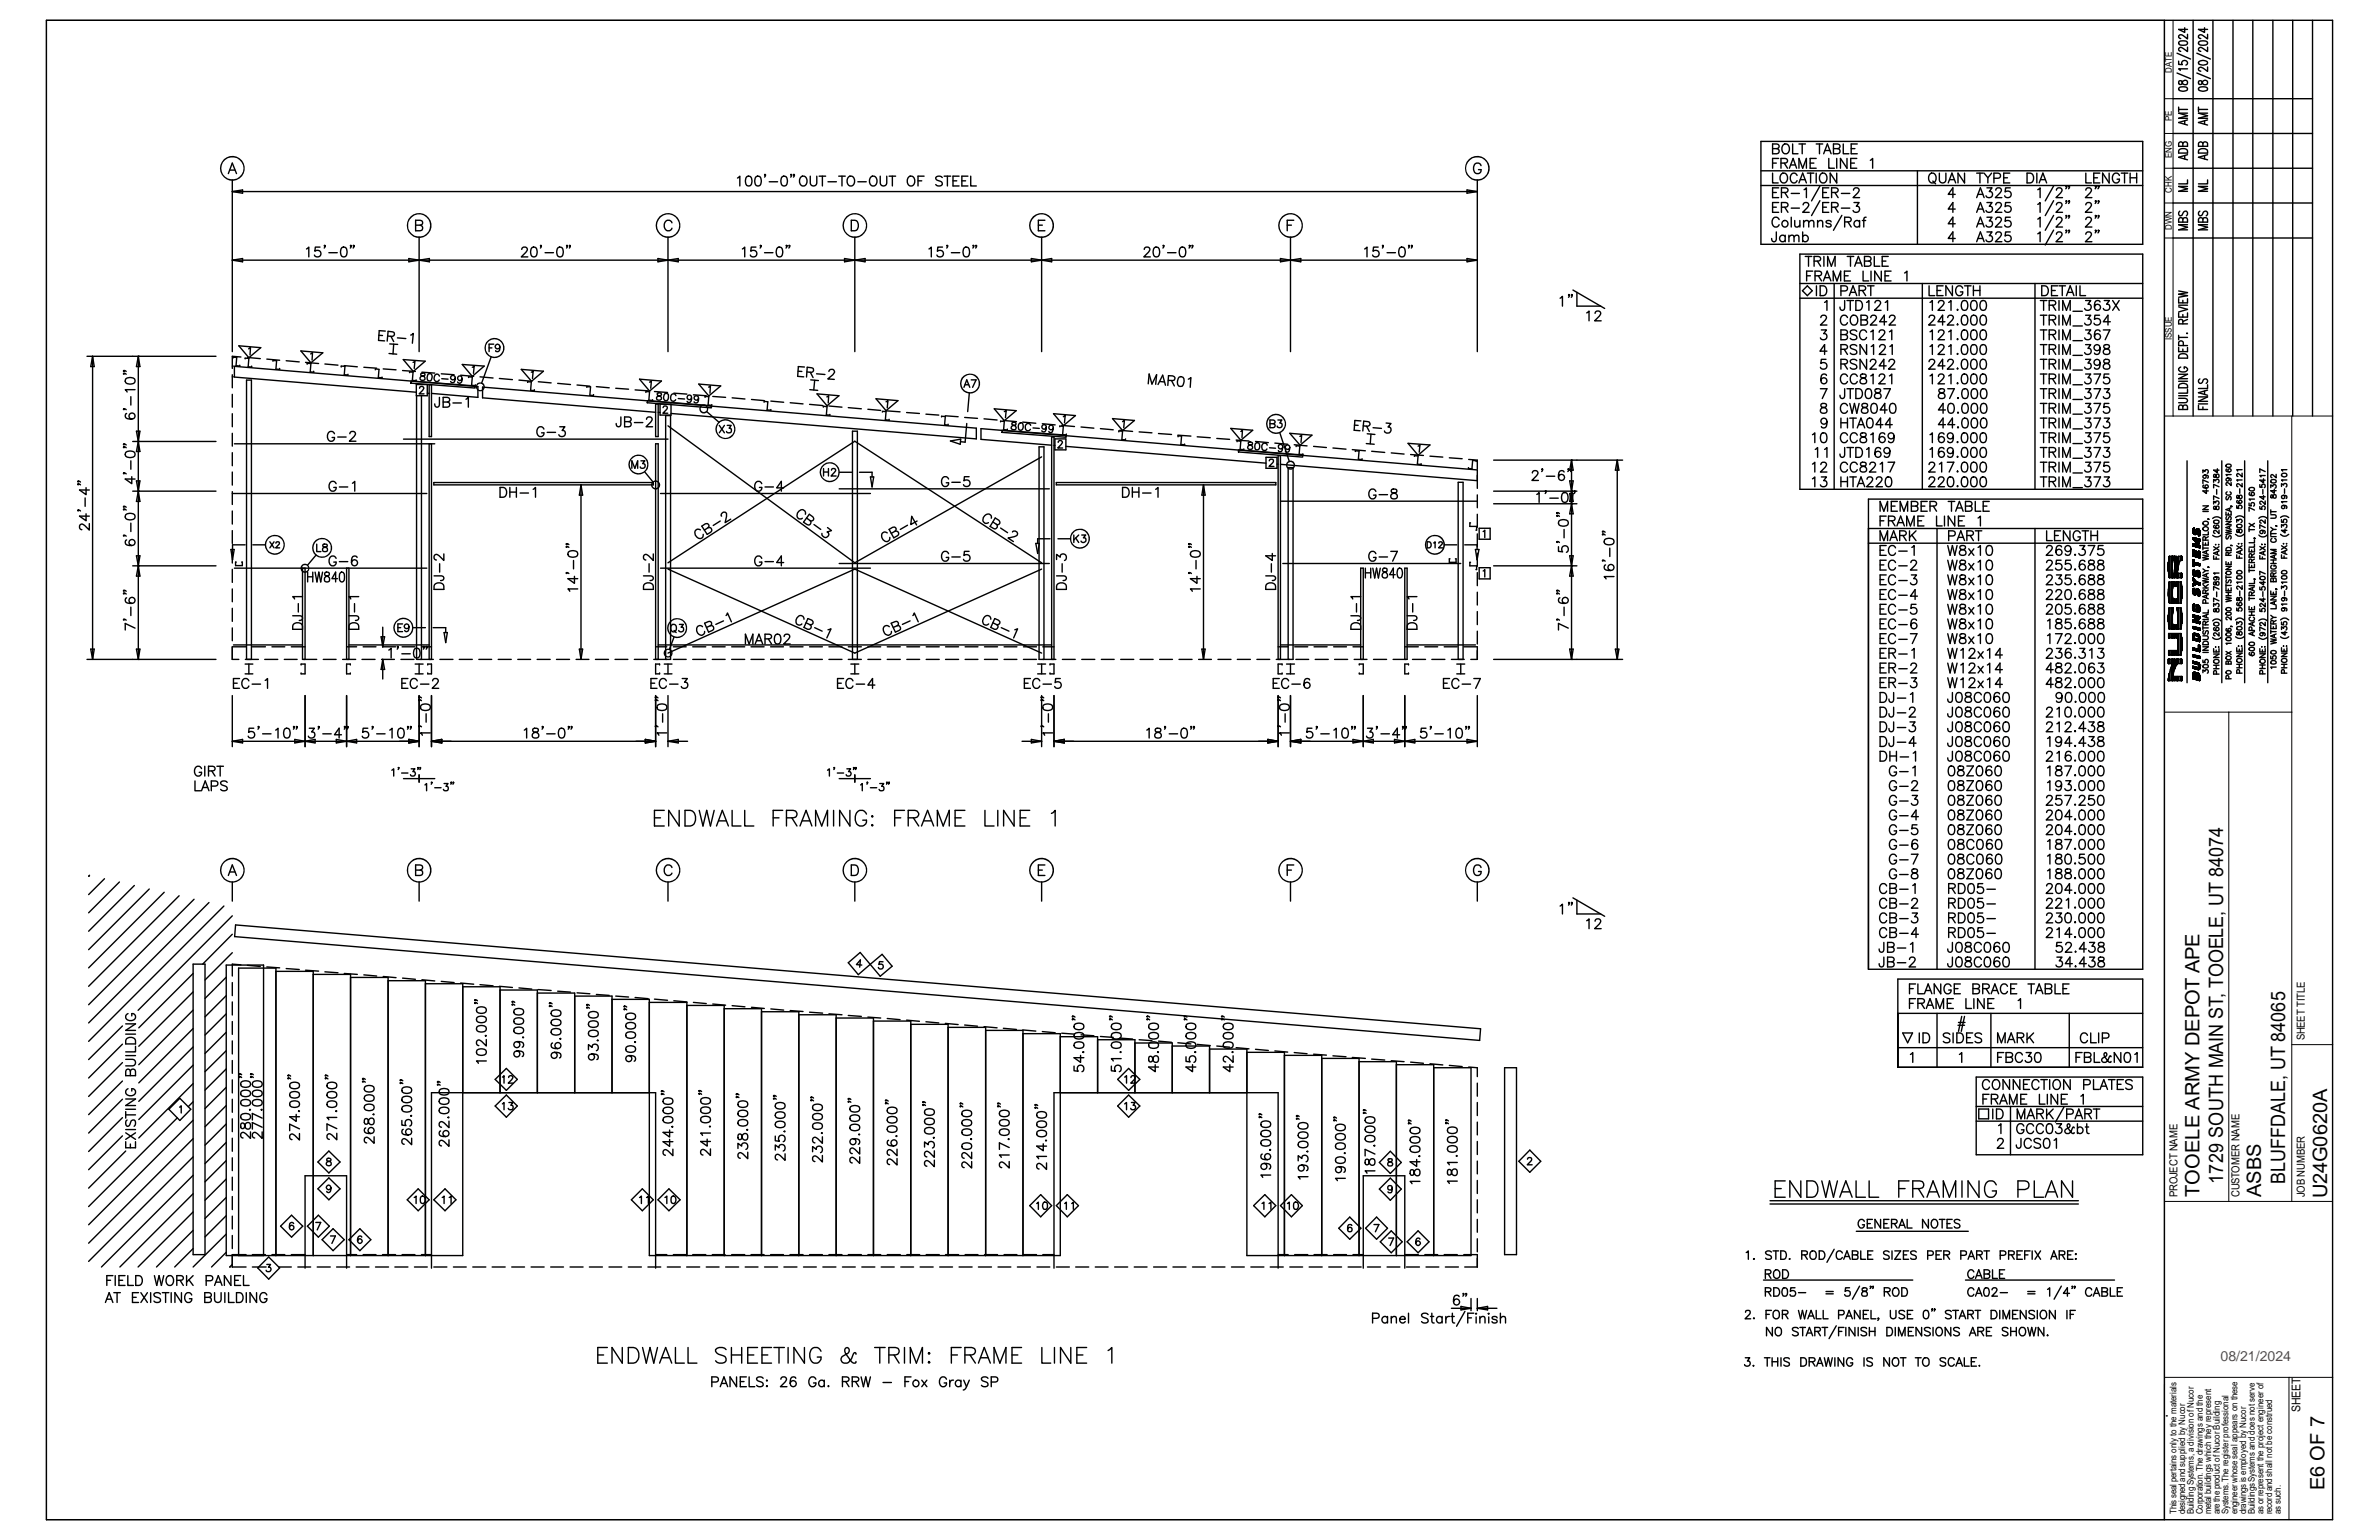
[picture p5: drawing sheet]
<svg xmlns="http://www.w3.org/2000/svg" width="432mm" height="279mm" viewBox="0 0 432 279" stroke-linecap="round" stroke-linejoin="round" font-family="sans-serif">
<defs><g id="words">
<g font-size="3.6">
<text x="403.5" y="214.8" transform="rotate(-90 403.5 214.8)">1729 SOUTH MAIN ST, TOOELE, UT 84074</text>
<text x="414.7" y="214.8" transform="rotate(-90 414.7 214.8)">BLUFFDALE, UT 84065</text>
<text x="399.2" y="217.2" transform="rotate(-90 399.2 217.2)">TOOELE ARMY DEPOT APE</text>
<text x="410.4" y="217.2" transform="rotate(-90 410.4 217.2)">ASBS</text>
<text x="422.4" y="217.4" transform="rotate(-90 422.4 217.4)">U24G0620A</text>
<text x="421.9" y="270.3" transform="rotate(-90 421.9 270.3)">E6 OF 7</text>
</g>
<text font-size="2.6" fill="#f00" x="403" y="246.9">08/21/2024</text>
<text font-size="2.2" x="417.5" y="256.2" transform="rotate(-90 417.5 256.2)">SHEET</text>
<g font-size="2">
<text x="418.3" y="188.8" transform="rotate(-90 418.3 188.8)">SHEET TITLE</text>
<text x="395.2" y="217.2" transform="rotate(-90 395.2 217.2)">PROJECT NAME</text>
<text x="406.5" y="217.2" transform="rotate(-90 406.5 217.2)">CUSTOMER NAME</text>
<text x="418.3" y="217.2" transform="rotate(-90 418.3 217.2)">JOB NUMBER</text>
</g>
<g font-size="1.7">
<text x="394.2" y="13.2" transform="rotate(-90 394.2 13.2)">DATE</text>
<text x="394.2" y="21.9" transform="rotate(-90 394.2 21.9)">PE</text>
<text x="394.2" y="28.7" transform="rotate(-90 394.2 28.7)">ENG</text>
<text x="394.2" y="34.9" transform="rotate(-90 394.2 34.9)">CHK</text>
<text x="394.2" y="41.7" transform="rotate(-90 394.2 41.7)">DWN</text>
<text x="394.2" y="61.6" transform="rotate(-90 394.2 61.6)">ISSUE</text>
<text x="395.1" y="274.7" transform="rotate(-90 395.1 274.7)">This seal pertains only to the materials</text>
<text x="396.6" y="274.7" transform="rotate(-90 396.6 274.7)">designed and supplied by Nucor</text>
<text x="398.2" y="274.7" transform="rotate(-90 398.2 274.7)">Building Systems, a division of Nucor</text>
<text x="399.8" y="274.7" transform="rotate(-90 399.8 274.7)">Corporation. The drawings and the</text>
<text x="401.4" y="274.7" transform="rotate(-90 401.4 274.7)">metal buildings which they represent</text>
<text x="402.9" y="274.7" transform="rotate(-90 402.9 274.7)">are the product of Nucor Building</text>
<text x="404.5" y="274.7" transform="rotate(-90 404.5 274.7)">Systems. The register professional</text>
<text x="406.1" y="274.7" transform="rotate(-90 406.1 274.7)">engineer whose seal appears on these</text>
<text x="407.7" y="274.7" transform="rotate(-90 407.7 274.7)">drawings is employed by Nucor</text>
<text x="409.2" y="274.7" transform="rotate(-90 409.2 274.7)">Buildings Systems and does not serve</text>
<text x="410.8" y="274.7" transform="rotate(-90 410.8 274.7)">as or represent the project engineer of</text>
<text x="412.4" y="274.7" transform="rotate(-90 412.4 274.7)">record and shall not be construed</text>
<text x="414" y="274.7" transform="rotate(-90 414 274.7)">as such.</text>
</g>
</g></defs>
<g fill="none" stroke="#000" stroke-width=".25">
<path d="M8.4 3.7h415v272h-415zM392.9 3.7v272M394.4 17.9h25.3M395.1 13.3l2.5 1M395.1 9.7l2.5 1M395.4 11.1v.6h.7a.49 .49 0 0 1 .4-.7 .49 .49 0 0 1 .4 .7l-.2 .1M395.4 19.4v.8M395.4 19.9h1.6M395.5 15.9l.6-.2a.68 .68 0 0 1 .9 .5 .95 .95 0 0 1-1.3 .3l-.3-.3zM395.5 14.7a.38 .38 0 0 0 0 .4 .38 .38 0 0 0 .3 .2h.2a.59 .59 0 0 1 .3-.6 .59 .59 0 0 1 .7 .2 .49 .49 0 0 1-.5 .5 .49 .49 0 0 1-.4-.6l-.3-.2zM395.5 7.6l.6-.2a.75 .75 0 0 1 .9 .3v.2a1.11 1.11 0 0 1-1.6 0zM396.5 5v.9l-1.1-.6h1.6"/>
<path d="M397 12.5h-1.6l.3 .3M397 8.6v.8a2.14 2.14 0 0 0-1.3-.8 .36 .36 0 0 0-.3 .4 .36 .36 0 0 0 .4 .3M397 6.2v.9l-.9-.7-.4-.1-.3 .2v.3l.4 .2M398.1 3.7v71.8M398.7 13.3l2.5 1M398.7 9.7l2.5 1M399 19.4v.8M399 19.9h1.7M399.1 15.9l.7-.2a.73 .73 0 0 1 .9 .5 1.02 1.02 0 0 1-1.3 .3l-.3-.1zM399.1 14.7a.38 .38 0 0 0 0 .4 .38 .38 0 0 0 .4 .2h.1a.61 .61 0 0 1 .4-.7 .61 .61 0 0 1 .7 .3 .51 .51 0 0 1-.5 .5 .51 .51 0 0 1-.5-.6l-.2-.2zM399.1 11.2a1.18 1.18 0 0 1 1.6 .1v.1a1.02 1.02 0 0 1-1.3 .3l-.3-.1zM399.1 7.6l.7-.2a.71 .71 0 0 1 .9 .5 1.16 1.16 0 0 1-1.7 0z"/>
<path d="M400.1 5v.9l-1.1-.6h1.7M400.7 12.1v.9l-.8-.6a.44 .44 0 0 0-.6-.2 .44 .44 0 0 0-.2 .6l.4 .1M400.7 8.6v.8l-.8-.6a.45 .45 0 0 0-.5-.2 .45 .45 0 0 0-.4 .5l.5 .2M400.7 6.2v.9l-1-.7h-.5l-.2 .1v.3l.5 .2M401.7 3.7v71.8M405.3 3.7v71.8M408.9 3.7v71.8M412.5 3.7v71.8M416.1 3.7v71.8M419.7 3.7v71.8M41.4 31.5l.8-1.9 .7 1.9M41.7 30.9h.9"/>
<path d="M42.2 32.7v31.1M42.2 34.8h225.9M42.2 34.8l1.8-.3v.6zM133.9 32.3l.4-.3v1.7M135.6 32a.58 .58 0 0 1 .8 .3 1.47 1.47 0 0 1-.2 1.4 .58 .58 0 0 1-.8-.3 1.47 1.47 0 0 1 .2-1.4zM137.2 32a.58 .58 0 0 1 .9 .3 1.47 1.47 0 0 1-.2 1.4 .58 .58 0 0 1-.8-.3 1.47 1.47 0 0 1 .1-1.4zM138.9 31.7h-.1h.1l-.1 .4M139.6 33h1.5M142 32a.58 .58 0 0 1 .8 .3 1.47 1.47 0 0 1-.1 1.4 .58 .58 0 0 1-.9-.3 1.47 1.47 0 0 1 .2-1.4zM143.7 31.7h-.2h.2l-.2 .4M144.2 31.7h-.2h.2l-.2 .4M145.3 32.2a.66 .66 0 0 1 .7-.2 .66 .66 0 0 1 .5 .6 .78 .78 0 0 1-.2 .9 .78 .78 0 0 1-.8 .2 1.1 1.1 0 0 1-.2-1.5z"/>
<path d="M147.1 32v1.2a.6 .6 0 0 0 .6 .5 .6 .6 0 0 0 .6-.5v-1.2M148.7 32h1.2M149.3 32v1.7M150.3 33h1.5M152.2 32h1.2M152.8 32v1.7M153.9 32.2a.66 .66 0 0 1 .8-.2 .66 .66 0 0 1 .4 .6 .78 .78 0 0 1-.2 .9 .78 .78 0 0 1-.8 .2 1.1 1.1 0 0 1-.2-1.5zM154.5 40h.7a1.02 1.02 0 0 1 .6 .9 1.02 1.02 0 0 1-.6 1h-.7zM155.7 33h1.5M158 32.2a.66 .66 0 0 1 .7-.2 .66 .66 0 0 1 .5 .6 .78 .78 0 0 1-.2 .9 .78 .78 0 0 1-.8 .2 1.1 1.1 0 0 1-.2-1.5zM159.8 32v1.2a.6 .6 0 0 0 .6 .5 .6 .6 0 0 0 .6-.5v-1.2M161.4 32h1.2"/>
<path d="M162 32v1.7M164.8 32.2a.66 .66 0 0 1 .8-.2 .66 .66 0 0 1 .4 .6 .78 .78 0 0 1-.1 .9 .78 .78 0 0 1-.9 .2 1.1 1.1 0 0 1-.2-1.5zM166.6 32.8h.7M167.7 32h-1.1v1.7M171 32.2a.67 .67 0 0 0-.6-.3 .67 .67 0 0 0-.6 .5l.2 .2 .7 .3a.43 .43 0 0 1 .3 .3 .43 .43 0 0 1-.1 .5 .82 .82 0 0 1-1.1-.2M171.4 32h1.2M172 32v1.7M173 32.8h.7M174.1 32h-1.1v1.7h1.1M174.6 32.8h.7M175.7 32h-1.1v1.7h1.1M176.2 32v1.7h1"/>
<path d="M189.7 40h-1.2v1.9h1.2M234.8 40h-1.2v1.9M266.3 34.5l1.8 .3-1.8 .3zM268.1 32.7v31.1M268.8 30.1a.69 .69 0 0 0-.8-.5 .69 .69 0 0 0-.5 .7 .83 .83 0 0 0 .1 .9 .83 .83 0 0 0 1 .2l.2-.4v-.2h-.4M319.6 25.7h69.3v18.6h-69.3zM319.6 31h69.3M319.6 33.7h69.3M321.7 27h.8a.47 .47 0 0 1 .4 .4 .47 .47 0 0 1-.4 .5h-.8v-1.8h.8l.3 .2v.5l-.3 .2M321.7 31.4v1.8h1M321.7 29.6h.7M321.7 34.9h.7"/>
<path d="M321.7 37.6h.7M322.8 28.7h-1.1v1.8M322.8 34.1h-1.1v1.8h1.1M322.8 36.7h-1.1v1.8h1.1M322.9 39.8a.65 .65 0 0 0-.7-.4 .65 .65 0 0 0-.6 .7 .78 .78 0 0 0 .2 .8 .78 .78 0 0 0 .9 .2l.2-.3M323.3 29.6l1-.1 .1-.2v-.4l-.4-.2h-.7v1.8M323.3 31.7a.66 .66 0 0 1 .7-.3 .66 .66 0 0 1 .4 .7 .78 .78 0 0 1-.1 .8 .78 .78 0 0 1-.9 .2 1.1 1.1 0 0 1-.1-1.4zM323.3 34.9l1.1-.1 .1-.2-.1-.4-.3-.1h-.8v1.8M323.3 37.6l1.1-.1 .1-.2-.1-.4-.3-.2h-.8v1.8M323.6 26.4a.66 .66 0 0 1 .7-.3 .66 .66 0 0 1 .5 .7 .78 .78 0 0 1-.2 .8 .78 .78 0 0 1-.8 .2 1.1 1.1 0 0 1-.2-1.4zM323.8 29.6l.6 .9M323.9 34.9l.6 1"/>
<path d="M323.9 37.6l.6 .9M324.8 30.5l.7-1.8 .6 1.8M325 29.9h.8M325.1 35.1h1.5M325.1 37.8h1.5M325.1 39.4v1.8M325.4 26.1v1.8h.9M326.2 31.8a.63 .63 0 0 0-.7-.4 .63 .63 0 0 0-.5 .7 .77 .77 0 0 0 .1 .8 .77 .77 0 0 0 .8 .2l.3-.3M326.5 26.1h1.2M326.5 30.5v-1.8l.7 1.8 .7-1.8v1.8M326.5 33.2l.7-1.8 .7 1.8M326.8 32.6h.8"/>
<path d="M327.1 26.1v1.8M327.3 37.2l.1-.3 .2-.2h.4l.2 .2a.55 .55 0 0 1-.2 .8l-.8 .8h1.2M327.4 34.4l.5-.3v1.8M328 31.4h1.2M328.5 29.6h.7M328.6 31.4v1.8M329.6 26.1h1.2M329.6 28.7h-1.1v1.8h1.1M329.6 31.4v1.8M330.2 26.1v1.8M330.3 33.7l-1.5 2.7M330.3 36.4l-1.5 2.7"/>
<path d="M330.4 31.7a.66 .66 0 0 1 .8-.3 .66 .66 0 0 1 .4 .7 .78 .78 0 0 1-.2 .8 .78 .78 0 0 1-.8 .2 1.1 1.1 0 0 1-.2-1.4zM330.8 34.9h.7M330.8 37.6h.7M331 27.9l.7-1.8 .7 1.8M331.3 27.3h.8M331.9 28.7v1.8h1.1M331.9 34.1h-1.1v1.8h1.1M331.9 36.7h-1.1v1.8h1.1M332.4 34.9l1.1-.1 .1-.2-.1-.4-.3-.1h-.8v1.8M332.4 37.6l1.1-.1 .1-.2-.1-.4-.3-.2h-.8v1.8M332.8 27h.7a.47 .47 0 0 1 .5 .4 .47 .47 0 0 1-.5 .5h-.7v-1.8h.7l.4 .2 .1 .3-.2 .3-.3 .1M333 34.9l.6 1"/>
<path d="M333 37.6l.6 .9M333.4 28.7v1.8M333.4 31.4v1.8l-1.2-1.8v1.8M334.2 35.1h1.5M334.2 37.8h1.5M334.3 39.1l-1.5 2.7M334.6 26.1v1.8h1M335.2 28.7v1.8l-1.1-1.8v1.8M335.9 29.6h.7M336 27h.7M336.4 34.5l.1-.3 .3-.1h.3l.3 .1a.55 .55 0 0 1-.2 .8l-.9 .9h1.2M336.5 36.7h.9l-.5 .7a.6 .6 0 0 1 .6 .8 .6 .6 0 0 1-1 .2l-.2-.2"/>
<path d="M337 28.7h-1.1v1.8h1.1M337.1 26.1h-1.1v1.8h1.1M338.7 39.4l-.3 .1-.1 .3v1.4M339.5 29.1l.4-.4v1.8M348 31v13.3M350.4 31.5a.85 .85 0 0 1 1 .4 .85 .85 0 0 1-.2 1 .66 .66 0 0 1-.7 .3 .66 .66 0 0 1-.4-.7 1.08 1.08 0 0 1 .3-1zM350.8 32.9l.5 .5M352 31.4v1.3a.6 .6 0 0 0 .6 .5 .6 .6 0 0 0 .6-.5v-1.3M353.6 33.2l.7-1.8 .7 1.8M353.9 32.6h.8M354.9 35.3h-1.3l.9-1.2v1.8M354.9 37.9h-1.3l.9-1.2v1.8"/>
<path d="M356.6 31.4v1.8l-1.2-1.8v1.8M358.8 31.4h1.2M358.8 35.9l.7-1.8 .6 1.8M358.8 38.5l.7-1.8 .6 1.8M359 35.3h.9M359 37.9h.9M359.4 31.4v1.8M360.1 31.4l.7 .9v.9M360.6 34.1h1l-.5 .7a.6 .6 0 0 1 .5 .8 .6 .6 0 0 1-1 .2l-.1-.3M360.6 36.7h1l-.5 .7a.6 .6 0 0 1 .5 .8 .6 .6 0 0 1-1 .2l-.1-.2M360.6 39.4h1l-.5 .7a.6 .6 0 0 1 .5 .8 .6 .6 0 0 1-1 .2l-.1-.2M361.5 31.4l-.7 .9"/>
<path d="M361.9 32.3h.8a.47 .47 0 0 0 .4-.4 .47 .47 0 0 0-.4-.5h-.8v1.8M362.2 34.5l.1-.3 .3-.1h.3l.3 .1a.55 .55 0 0 1-.2 .8l-.8 .9h1.1M362.2 37.2l.1-.3 .3-.2h.3l.3 .2a.55 .55 0 0 1-.2 .8l-.8 .8h1.1M362.2 39.8l.1-.2 .3-.2h.3l.3 .2a.55 .55 0 0 1-.2 .7l-.8 .9h1.1M363.7 32.3h.7M364.8 31.4h-1.1v1.8h1.1M364.9 34.1h-.9l-.1 .7a.63 .63 0 0 1 1 0 .63 .63 0 0 1-.1 1 .63 .63 0 0 1-.9-.3M364.9 36.7h-.9l-.1 .8a.63 .63 0 0 1 1 0 .63 .63 0 0 1-.1 .9 .63 .63 0 0 1-.9-.2M364.9 39.4h-.9l-.1 .8a.63 .63 0 0 1 1 0 .63 .63 0 0 1-.1 .9 .63 .63 0 0 1-.9-.2M367.9 31.4h.6a.95 .95 0 0 1 .6 .9 .95 .95 0 0 1-.6 .9h-.6zM369.7 31.4v1.8M369.9 34.4l.4-.3v1.8"/>
<path d="M369.9 37.1l.4-.4v1.8M369.9 39.8l.4-.4v1.8M370.1 33.2l.7-1.8 .7 1.8M370.4 32.6h.8M372.7 33.7l-1.5 2.7M372.7 36.4l-1.5 2.7M372.7 39.1l-1.5 2.7M373.3 34.5v-.3l.3-.1h.3l.3 .1a.55 .55 0 0 1-.2 .8l-.8 .9h1.2M373.3 37.2v-.3l.3-.2h.3l.3 .2a.55 .55 0 0 1-.2 .8l-.8 .8h1.2M373.3 39.8v-.2l.3-.2h.3l.3 .2a.55 .55 0 0 1-.2 .7l-.8 .9h1.2M375.1 33.8h-.2h.2l-.2 .4M375.1 36.5h-.2h.2l-.2 .4"/>
<path d="M375.1 39.2h-.2h.2l-.2 .4M375.6 33.8h-.1h.1l-.1 .4M375.6 36.5h-.1h.1l-.1 .4M375.6 39.2h-.1h.1l-.1 .4M378.6 31.4v1.8h1M378.6 34.5l.1-.3 .2-.1h.4l.2 .1a.55 .55 0 0 1-.2 .8l-.8 .9h1.2M378.6 37.2l.1-.3 .2-.2h.4l.2 .2a.55 .55 0 0 1-.2 .8l-.8 .8h1.2M378.6 39.8l.1-.2 .2-.2h.4l.2 .2a.55 .55 0 0 1-.2 .7l-.8 .9h1.2M380 32.3h.7M380.4 33.8h-.1h.1l-.1 .4M380.4 36.5h-.1h.1l-.1 .4M380.4 39.2h-.1h.1l-.1 .4"/>
<path d="M381 33.8h-.2h.2l-.2 .4M381 36.5h-.2h.2l-.2 .4M381 39.2h-.2h.2l-.2 .4M381.1 31.4h-1.1v1.8h1.1M382.8 31.4v1.8l-1.2-1.8v1.8M384.7 31.8a.65 .65 0 0 0-.8-.4 .65 .65 0 0 0-.5 .7 .78 .78 0 0 0 .2 .8 .78 .78 0 0 0 .8 .2l.3-.3v-.3h-.4M385 31.4h1.2M385.6 31.4v1.8M386.6 32.3h1.2M386.6 31.4v1.8M387.8 31.4v1.8M394.4 30.5h25.3"/>
<path d="M394.4 36.8h25.3M394.4 24.2h25.3M395.5 27.2a1.03 1.03 0 0 1 1.5 .2v.4h-1.6zM395.6 38.3a.45 .45 0 0 0-.2 .5 .45 .45 0 0 0 .4 .4l.3-.2 .3-.6 .4-.1a.51 .51 0 0 1 0 .9M396.2 39.8a.39 .39 0 0 0-.4-.3 .39 .39 0 0 0-.4 .3v.5h1.6v-.5l-.3-.3a.41 .41 0 0 0-.5 .3v.5M396.2 26l-.3-.3-.4 .2-.1 .6h1.6v-.5l-.3-.3-.4 .2-.1 .6M396.5 21.9v.6M396.5 28.2v.6M397 32.6v.8h-1.6M397 33.8h-1.6l1.6 .4-1.6 .5h1.6M397 28.1l-1.6 .4 1.6 .5M397 21.8l-1.6 .4 1.6 .5"/>
<path d="M397 20.5h-1.6l1.6 .5-1.6 .5h1.6M399.1 27.2a1.09 1.09 0 0 1 1.6 .2v.4h-1.7zM399.3 38.3a.44 .44 0 0 0-.3 .5 .44 .44 0 0 0 .5 .4l.5-.8a.38 .38 0 0 1 .7 .2v.3l-.3 .3M399.8 39.8l-.1-.3h-.5l-.2 .3v.5h1.7v-.5a.45 .45 0 0 0-.4-.3 .45 .45 0 0 0-.5 .3v.5M399.8 26l-.3-.3-.4 .2-.1 .6h1.7v-.5l-.4-.3-.4 .2-.1 .6M400.1 21.9v.6M400.1 28.2v.6M400.7 32.6v.8h-1.7M400.7 33.8h-1.7l1.7 .4-1.7 .5h1.7M400.7 20.5h-1.7l1.7 .5-1.7 .5h1.7M400.7 28.1l-1.7 .4 1.7 .5M400.7 21.8l-1.7 .4 1.7 .5"/>
<path d="M42.2 47.2l1.8-.3v.6zM42.2 47.2h225.9M55.6 45.2l.4-.4v1.8M58.1 44.8h-.9l-.1 .8a.63 .63 0 0 1 1 0 .63 .63 0 0 1-.1 .9 .63 .63 0 0 1-.9-.2M59 44.6h-.2h.2l-.2 .4M59.7 45.8h1.5M62.1 44.9a.58 .58 0 0 1 .8 .3 1.47 1.47 0 0 1-.2 1.3 .58 .58 0 0 1-.8-.2 1.47 1.47 0 0 1 .2-1.4zM63.8 44.6h-.2h.2l-.2 .4M64.3 44.6h-.2h.2l-.2 .4M74.2 46.9l3.7 .6v-.6l-3.7 .6zM75.4 40.9h.8l.3 .1a.52 .52 0 0 1 0 .8l-1.1 .1v-1.9h1.1a.45 .45 0 0 1 0 .8l-.3 .1M76.1 43.1v20.7"/>
<path d="M94.7 45.3l.1-.3 .2-.2h.4l.2 .2a.55 .55 0 0 1-.1 .8l-.9 .8h1.2M96.6 44.9a.58 .58 0 0 1 .8 .3 1.47 1.47 0 0 1-.2 1.3 .58 .58 0 0 1-.8-.2 1.47 1.47 0 0 1 .2-1.4zM98.3 44.6h-.2h.2l-.2 .4M98.9 45.8h1.6M101.3 44.9a.58 .58 0 0 1 .9 .3 1.47 1.47 0 0 1-.2 1.3 .58 .58 0 0 1-.9-.2 1.47 1.47 0 0 1 .2-1.4zM103 44.6h-.2h.2l-.2 .4M103.5 44.6h-.2h.2l-.2 .4M119.4 46.9l1.8 .3-1.8 .3zM121.2 43.1v20.7M121.2 47.2l1.9-.3v.6zM122 40.4a.72 .72 0 0 0-.8-.4 .72 .72 0 0 0-.6 .7 .85 .85 0 0 0 .2 .9 .85 .85 0 0 0 .9 .2l.3-.4M134.7 45.2l.5-.4v1.8"/>
<path d="M137.2 44.8h-.8l-.1 .8a.63 .63 0 0 1 .9 0 .63 .63 0 0 1-.1 .9 .63 .63 0 0 1-.9-.2M138.1 44.6h-.1h.1l-.1 .4M138.8 45.8h1.5M141.1 44.9a.58 .58 0 0 1 .9 .3 1.47 1.47 0 0 1-.2 1.3 .58 .58 0 0 1-.8-.2 1.47 1.47 0 0 1 .1-1.4zM142.8 44.6h-.1h.1l-.1 .4M143.3 44.6h-.1h.1l-.1 .4M153.3 46.9l3.7 .6v-.6l-3.7 .6zM155.2 43.1v20.7M168.6 45.2l.4-.4v1.8M171.1 44.8h-.9l-.1 .8a.63 .63 0 0 1 1 0 .63 .63 0 0 1-.1 .9 .63 .63 0 0 1-.9-.2M172 44.6h-.2h.2l-.2 .4M172.7 45.8h1.5"/>
<path d="M175 44.9a.58 .58 0 0 1 .9 .3 1.47 1.47 0 0 1-.2 1.3 .58 .58 0 0 1-.8-.2 1.47 1.47 0 0 1 .1-1.4zM176.7 44.6h-.1h.1l-.1 .4M177.2 44.6h-.1h.1l-.1 .4M187.2 46.9l1.9 .3-1.9 .3zM188.5 40.9h.7M189.1 43.1v20.7M189.1 47.2l1.8-.3v.6zM207.7 45.3l.1-.3 .2-.2h.4l.2 .2a.55 .55 0 0 1-.2 .8l-.8 .8h1.2M209.5 44.9a.58 .58 0 0 1 .9 .3 1.47 1.47 0 0 1-.2 1.3 .58 .58 0 0 1-.8-.2 1.47 1.47 0 0 1 .1-1.4zM211.2 44.6h-.1h.1l-.1 .4M211.9 45.8h1.5M214.3 44.9a.58 .58 0 0 1 .8 .3 1.47 1.47 0 0 1-.1 1.3 .58 .58 0 0 1-.9-.2 1.47 1.47 0 0 1 .2-1.4z"/>
<path d="M216 44.6h-.2h.2l-.2 .4M216.5 44.6h-.2h.2l-.2 .4M232.4 46.9l1.8 .3-1.8 .3zM233.6 40.9h.8M234.2 43.1v20.7M234.2 47.2l1.9-.3v.6zM247.7 45.2l.4-.4v1.8M250.1 44.8h-.8l-.1 .8a.63 .63 0 0 1 1 0 .63 .63 0 0 1-.2 .9 .63 .63 0 0 1-.9-.2M251.1 44.6h-.2h.2l-.2 .4M251.8 45.8h1.5M254.1 44.9a.58 .58 0 0 1 .9 .3 1.47 1.47 0 0 1-.2 1.3 .58 .58 0 0 1-.8-.2 1.47 1.47 0 0 1 .1-1.4zM255.8 44.6h-.1h.1l-.1 .4"/>
<path d="M256.3 44.6h-.1h.1l-.1 .4M266.3 46.9l1.8 .3-1.8 .3zM283.2 54.1l.4-.3v1.7M284.9 53.5h-.2h.2l-.2 .4M285.4 53.5h-.2h.2l-.2 .4M285.5 52.6l5.8 3.4M286.2 53v2.5h4.3M288 56.8l.4-.4v1.8M289.5 56.9l.1-.3 .3-.2h.3l.2 .2a.55 .55 0 0 1-.1 .8l-.9 .8h1.2M322.4 42.1v1.3l-.2 .4-.3 .1a.48 .48 0 0 1-.3-.6M324 42.9a.57 .57 0 0 0-.8-.1 .57 .57 0 0 0 0 .9 .57 .57 0 0 0 .8-.1M324 42.7v1.2"/>
<path d="M324.7 43l.4-.3 .4 .1 .1 1.1M324.7 42.7v1.2M325.6 43l.4-.3 .4 .1 .1 1.1M325.8 40v1.1l.5 .1 .4-.3M326.7 46.1h62.2v42.7h-62.2zM326.7 40v1.2M326.7 51.4h62.2M326.7 54.1h62.2M327.2 52.7l.8-.8 .9 .8-.9 .9zM327.2 42.9a.57 .57 0 0 1 .8-.1 .57 .57 0 0 1 0 .9 .57 .57 0 0 1-.8-.1M327.2 42.1v1.8M327.4 40.3l.4-.3 .4 .1 .1 1.1"/>
<path d="M327.4 40v1.2M327.7 46.5h1.1M327.9 50h.7M328.3 46.5v1.8M328.3 40.3l.4-.3 .4 .1 .1 1.1M329 49.2h-1.1v1.8M329.3 47.4l1-.1 .2-.3-.1-.3-.4-.2h-.7v1.8M329.4 50h1.1l.1-.3-.1-.3-.3-.2h-.8v1.8M329.7 51.9v1.7M329.9 47.4l.6 .9M329.9 40.3l.4-.3 .5 .1v1.1M329.9 40v1.2"/>
<path d="M330 50l.6 1M330.4 51.9h.6a.95 .95 0 0 1 .6 .8 .95 .95 0 0 1-.6 .9h-.6zM330.5 57.6l.1-.2 .2-.2h.4l.2 .2a.55 .55 0 0 1-.1 .7l-.9 .9h1.2M330.6 59.9h.9l-.5 .6a.6 .6 0 0 1 .6 .9 .6 .6 0 0 1-1 .2l-.2-.3M331 51l.6-1.8 .7 1.8M331 46.5v1.8M331.2 54.9l.4-.4v1.8M331.2 50.4h.9M331.7 48.3v-1.8l.7 1.8 .7-1.8v1.8M332.4 40.3a.54 .54 0 0 0-1 0l.3 .2 .6 .2 .1 .2a.54 .54 0 0 1-1 0M332.7 51v-1.8l.7 1.8 .7-1.8v1.8M332.9 51.4v37.4"/>
<path d="M334.1 52.8h.8a.47 .47 0 0 0 .4-.5 .47 .47 0 0 0-.4-.4h-.8v1.7M334.8 50h.6M334.8 54.5v1.4l-.2 .3-.3 .1a.48 .48 0 0 1-.3-.6M334.8 40.3l1-.1 .2-.3-.1-.3-.3-.2h-.8v1.8M335.2 54.5h1.2M335.3 46.5h1.2M335.3 57.6a.65 .65 0 0 0-.7-.4 .65 .65 0 0 0-.5 .7 .78 .78 0 0 0 .1 .8 .78 .78 0 0 0 .9 .2l.2-.4M335.4 40.3l.6 .9M335.7 53.6l.6-1.7 .7 1.7M335.8 54.5v1.8M335.9 46.5v1.8M335.9 49.2h-1.1v1.8h1.1"/>
<path d="M335.9 53h.9M336 57.4a.66 .66 0 0 1 .8-.2 .66 .66 0 0 1 .4 .7 .78 .78 0 0 1-.2 .8 .78 .78 0 0 1-.8 .2 1.1 1.1 0 0 1-.2-1.5zM336.6 48.3l.7-1.8 .7 1.8M336.8 54.5h.6a.95 .95 0 0 1 .7 .9 .95 .95 0 0 1-.7 .9h-.6zM336.9 47.7h.8M337.4 52.7l1.1-.1 .1-.2-.1-.4-.3-.1h-.8v1.7M337.5 40.3a.57 .57 0 0 0-.8-.1 .57 .57 0 0 0 0 .8 .57 .57 0 0 0 .8-.1M337.5 40v1.2M337.8 58h.7a.47 .47 0 0 1 .5 .5 .47 .47 0 0 1-.5 .5h-.7v-1.8h.7l.4 .2v.5l-.4 .1M338 52.7l.6 .9M338 40h.6M338.2 49.2v1.8h1"/>
<path d="M338.4 47.4h.8a.47 .47 0 0 1 .4 .4 .47 .47 0 0 1-.4 .5h-.8v-1.8h.8l.3 .2v.5l-.3 .2M338.8 54.9l.4-.4v1.8M339 51.9h1.1M339.6 57.6v-.2l.3-.2h.3l.3 .2a.55 .55 0 0 1-.2 .7l-.8 .9h1.2M339.6 51.9v1.7M339.6 49.2v1.8M340.2 46.5v1.8h1M340.3 54.9l.1-.2 .3-.2h.3l.2 .2a.55 .55 0 0 1-.1 .8l-.9 .8h1.2M341.5 49.2v1.8l-1.2-1.8v1.8M341.6 47.4h.7M342.1 50h.7M342.2 54.9l.4-.4v1.8"/>
<path d="M342.4 58.4h-1.2l.8-1.2v1.8M342.7 46.5h-1.1v1.8h1.1M342.9 57.6l.1-.2 .3-.2h.3l.3 .2a.55 .55 0 0 1-.2 .7l-.8 .9h1.1M343.2 49.2h-1.1v1.8h1.1M345.7 49.5l.4-.3v1.8M348.9 51.4v37.4M350.1 51.9v1.7h1.1M350.1 57.6l.1-.2 .3-.2h.3l.3 .2a.55 .55 0 0 1-.2 .7l-.8 .9h1.1M350.3 54.9l.4-.4v1.8M351.6 52.7h.7M351.8 54.9l.1-.2 .3-.2h.3l.3 .2a.55 .55 0 0 1-.2 .8l-.9 .8h1.2M352.7 51.9h-1.1v1.7h1.1"/>
<path d="M353 58.4h-1.3l.9-1.2v1.8M353.5 57.6l.1-.2 .3-.2h.3l.3 .2a.55 .55 0 0 1-.2 .7l-.9 .9h1.2M353.7 54.9l.4-.4v1.8M354.4 51.9v1.7l-1.2-1.7v1.7M354.9 40.6h-1.3l.9-1.2v1.8M354.9 43.3h-1.3l.9-1.2v1.8M355.2 56.2h.2zM355.2 58.9h.2zM356.2 52.3a.65 .65 0 0 0-.7-.4 .65 .65 0 0 0-.5 .6 .78 .78 0 0 0 .1 .9 .78 .78 0 0 0 .9 .2l.2-.4v-.2h-.4M356.2 54.6a.58 .58 0 0 1 .9 .3 1.47 1.47 0 0 1-.2 1.3 .58 .58 0 0 1-.8-.2 1.47 1.47 0 0 1 .1-1.4zM356.2 57.3a.58 .58 0 0 1 .9 .2 1.47 1.47 0 0 1-.2 1.4 .58 .58 0 0 1-.8-.3 1.47 1.47 0 0 1 .1-1.3zM356.2 59.9a.58 .58 0 0 1 .9 .3 1.47 1.47 0 0 1-.2 1.4 .58 .58 0 0 1-.8-.3 1.47 1.47 0 0 1 .1-1.4z"/>
<path d="M356.6 51.9h1.2M357.2 51.9v1.7M357.9 54.6a.58 .58 0 0 1 .9 .3 1.47 1.47 0 0 1-.2 1.3 .58 .58 0 0 1-.8-.2 1.47 1.47 0 0 1 .1-1.4zM357.9 57.3a.58 .58 0 0 1 .9 .2 1.47 1.47 0 0 1-.2 1.4 .58 .58 0 0 1-.8-.3 1.47 1.47 0 0 1 .1-1.3zM357.9 59.9a.58 .58 0 0 1 .9 .3 1.47 1.47 0 0 1-.2 1.4 .58 .58 0 0 1-.8-.3 1.47 1.47 0 0 1 .1-1.4zM358.2 52.7h1.2M358.2 51.9v1.7M358.8 41.2l.7-1.8 .6 1.8M358.8 43.9l.7-1.8 .6 1.8M359 40.6h.9M359 43.3h.9M359.4 51.9v1.7"/>
<path d="M359.6 54.6a.58 .58 0 0 1 .9 .3 1.47 1.47 0 0 1-.2 1.3 .58 .58 0 0 1-.8-.2 1.47 1.47 0 0 1 .1-1.4zM359.6 57.3a.58 .58 0 0 1 .9 .2 1.47 1.47 0 0 1-.2 1.4 .58 .58 0 0 1-.8-.3 1.47 1.47 0 0 1 .1-1.3zM359.6 59.9a.58 .58 0 0 1 .9 .3 1.47 1.47 0 0 1-.2 1.4 .58 .58 0 0 1-.8-.3 1.47 1.47 0 0 1 .1-1.4zM360.6 42.1h1l-.5 .7a.6 .6 0 0 1 .5 .8 .6 .6 0 0 1-1 .2l-.1-.3M362.2 42.5l.1-.3 .3-.1h.3l.3 .1a.55 .55 0 0 1-.2 .8l-.8 .9h1.1M364.9 42.1h-.9l-.1 .7a.63 .63 0 0 1 1 0 .63 .63 0 0 1-.1 1 .63 .63 0 0 1-.9-.3M369.4 51.4v37.4M369.9 42.4l.4-.3v1.8M370.3 54.5h1.2M370.3 57.2h1.2M370.3 59.9h1.2M370.6 51.9h.6a.95 .95 0 0 1 .6 .8 .95 .95 0 0 1-.6 .9h-.6z"/>
<path d="M370.9 54.5v1.8M370.9 57.2v1.8M370.9 59.9v1.7M371.9 55.4l1.1-.1 .1-.3-.1-.3-.3-.2h-.8v1.8M371.9 58h1.1l.1-.3-.1-.3-.3-.2h-.8v1.8M372.4 52.7h.6M372.5 55.4l.6 .9M372.5 58l.6 1M372.7 41.7l-1.5 2.8M373.3 42.5v-.3l.3-.1h.3l.3 .1a.55 .55 0 0 1-.2 .8l-.8 .9h1.2M373.5 51.9h-1.1v1.7h1.1M373.7 51.9h1.2"/>
<path d="M373.7 54.5v1.8M373.7 57.2v1.8M373.7 59.9v1.7M374.3 51.9v1.7M374.4 56.3v-1.8l.7 1.8 .7-1.8v1.8M374.4 59v-1.8l.7 1.8 .7-1.8v1.8M375.1 53.6l.7-1.7 .6 1.7M375.1 41.8h-.2h.2l-.2 .4M375.3 53h.9M375.6 41.8h-.1h.1l-.1 .4M376.3 56.5h1.7M376.3 59.1h1.7"/>
<path d="M376.9 51.9v1.7M377.5 51.9v1.7h1M378.5 54.5h1l-.5 .7a.6 .6 0 0 1 .5 .8 .6 .6 0 0 1-1 .2l-.1-.2M378.5 57.2h1l-.5 .7a.6 .6 0 0 1 .5 .8 .6 .6 0 0 1-1 .2l-.1-.3M378.5 59.9h1l-.5 .6a.6 .6 0 0 1 .5 .9 .6 .6 0 0 1-1 .2l-.1-.3M378.6 42.5l.1-.3 .2-.1h.4l.2 .1a.55 .55 0 0 1-.2 .8l-.8 .9h1.2M380.4 41.8h-.1h.1l-.1 .4M381 41.8h-.2h.2l-.2 .4M381.1 57.2h-.9v.8a.63 .63 0 0 1 .9-.1 .63 .63 0 0 1-.1 1 .63 .63 0 0 1-.9-.3M381.2 54.8a.52 .52 0 0 0-.8-.2 1.06 1.06 0 0 0 .3 1.7 .55 .55 0 0 0 .6-.5 .55 .55 0 0 0-.6-.6 .55 .55 0 0 0-.5 .5M381.8 59.9h1.1l-.8 1.7M381.9 54.5h1l-.5 .7a.6 .6 0 0 1 .5 .8 .6 .6 0 0 1-1 .2l-.1-.2"/>
<path d="M383 58.4h-1.2l.8-1.2v1.8M383.5 54.5l1.1 1.8M384.6 54.5l-1.1 1.8M394.4 43.2h25.3M395.4 54.2v.7h1.6v-.7M395.4 56.8v.7h1.6v-.7M395.4 55.7l1.6 .4-1.6 .5M395.4 55.4h1.6M395.4 52.8l1.6 .3-1.6 .3 1.6 .2-1.6 .3M396.2 58.8l-.1-.8h-.6l-.1 .8h1.6M396.2 54.5v.4M396.2 57.1v.4"/>
<path d="M397 58l-.8 .3M397 40.8h-1.6l1.6 .4-1.6 .5h1.6M400.7 40.8h-1.7l1.7 .4-1.7 .5h1.7M15.8 64.6h23.4M16.8 64.6l.3 1.9h-.6zM16.8 64.6v55M22.5 74.2v.1v-.1l.4 .1M22.5 67.7v.2v-.2l.4 .2M22.5 67.2v.2v-.2l.4 .2M22.8 68.7a1.37 1.37 0 0 1 1.6 0 .58 .58 0 0 1-.2 .9 1.47 1.47 0 0 1-1.4-.2zM23 75a.52 .52 0 0 0-.2 .8 1.06 1.06 0 0 0 1.7-.3 .55 .55 0 0 0-.5-.6 .55 .55 0 0 0-.6 .5 .55 .55 0 0 0 .5 .6M23.7 72v1.5"/>
<path d="M24.5 70.7h-1.8l.4 .4M24.8 78.2h.6l-.3 1.9zM25.1 64.6h.1M25.1 64.6v55M25.1 64.6l.3 1.9h-.6zM42.2 66.4h.1M42.2 68.4h.1M42.2 68v2.4M42.2 71.5v2.4M42.2 75.1v2.3M42.2 78.6v2.3M42.3 64.9v-.1l.7 .1-.2 1.4 .7 .1v-.1"/>
<path d="M43.3 62.7l4 .4-2.1 1.8zM43.7 64.8l-1.5-.2v2.2M44.5 65.1v-.1h.7l-.2 1.5 .7 .1v-.2M44.9 64.9l2.3 .2M45.1 63.3l.4-.3-.1 1.4M48.4 65.2l2.4 .2M49.5 65.5l.1-.1h.6l-.1 1.6h.7v-.2M51.9 65.4l2.4 .3M54.6 63.7l4 .3-2.2 1.8zM55.5 65.7l2.3 .3M55.8 66.1v-.2l.6 .1-.1 1.5h.6v-.1M56.4 64.2l.3-.2-.1 1.3"/>
<path d="M59 66l2.3 .3M60.7 78.7a.65 .65 0 0 0-.7-.4 .65 .65 0 0 0-.6 .7 .78 .78 0 0 0 .2 .8 .78 .78 0 0 0 .9 .2l.2-.4v-.2h-.4M61.3 79.3h1.5M61.9 66.6v-.2l.7 .1-.1 1.5h.6l.1-.1M62.5 66.3l2.4 .2M63.5 78.7l.1-.3 .2-.1h.4l.2 .1a.55 .55 0 0 1-.1 .8l-.9 .9h1.2M66 66.6l2.4 .2M68.1 67.1l.1-.2 .6 .1-.1 1.5h.6v-.1M68.7 60.8l.7 .1M69.6 66.9l2.3 .2M69.9 60.1l-1.1-.1-.1 1.8h1.1M70.4 61h1l.2-.3-.1-.3-1.1-.3-.1 1.8"/>
<path d="M70.6 64.1l1.4 .2M70.7 62.4l1.5 .1M71 61l.5 1M71.5 62.4l-.2 1.8M72.1 61.3l1.6 .1M73.1 67.2l2.3 .2M73.2 65.2l4 .3-2.2 1.9zM73.2 79.7h48M74.3 67.6v-.1h.7l-.2 1.5 .7 .1v-.2M74.5 60.8l.5-.3-.2 1.8M74.6 69.1l11.6 .9v.4l-11.7-.9zM75 65.7l.3-.2-.1 1.3"/>
<path d="M75.6 71.2l-33.1-2.8v-1.9l44.2 3.6v2l-8.4-.7M75.6 69.8h2v2h-2zM75.6 71.8v47.8h3.1M76.2 70.4v-.2l.2-.1h.3l.2 .3-.2 .4-.6 .7h.9M76.5 67.7l-.1 .4 .4 .1a.38 .38 0 0 1 .3 .4 .38 .38 0 0 1-.3 .4h-.3a.39 .39 0 0 1-.3-.4 .39 .39 0 0 1 .5-.4h.3l.1-.3a.49 .49 0 0 0-.6-.2zM76.5 71.8v47.8M76.6 67.5l2.3 .2M77.6 71.3l.3 .1M77.8 67.8a.43 .43 0 0 1 .6 .3v.3a.6 .6 0 0 1-.5 .7l-.2-.1a1.01 1.01 0 0 1 .1-1.2zM77.9 69.8h.4v9.4h-.4zM79.8 72.1v1.3l-.2 .4-.4 .1a.48 .48 0 0 1-.3-.6M79.8 68.2a.47 .47 0 0 0-.6-.3 .47 .47 0 0 0-.4 .5 .54 .54 0 0 0 .1 .7 .54 .54 0 0 0 .8-.1v-.1"/>
<path d="M80.1 67.8l2.3 .2M80.2 68.7l1.1 .1M80.4 72.9h.8a.47 .47 0 0 1 .4 .5 .47 .47 0 0 1-.4 .5h-.8v-1.8h.8l.3 .2 .1 .3-.2 .3h-.2M82.2 73.1h1.5M82.6 68.6a.43 .43 0 0 1-.6 .3 .43 .43 0 0 1-.1-.7 .43 .43 0 0 1 .7 .1v.3a.64 .64 0 0 1-.6 .8l-.2-.2M83.6 68.1l2.4 .2M83.9 68.7a.4 .4 0 0 1-.6 .3 .4 .4 0 0 1-.1-.7 .4 .4 0 0 1 .6 .1 .66 .66 0 0 1 .1 .8 .66 .66 0 0 1-.8 .3v-.2M83.9 66.1l4 .3-2.2 1.9zM84.6 72.4l.4-.3v1.8M85 68.5v-.1h.7l-.1 1.5 .6 .1 .1-.2M85.7 66.6l.4-.2-.2 1.3M87.1 68.4l2.4 .2"/>
<path d="M88.8 63.1h.5M89.2 64.7l-1.8 4.8M89.6 62.4h-.8v1.4M90.6 68.7l2.4 .2M90.7 62.9a.43 .43 0 0 1-.6 .3 .43 .43 0 0 1-.1-.7 .43 .43 0 0 1 .7 .2v.2a.61 .61 0 0 1-.5 .9l-.2-.2M94.2 69l2.3 .2M94.6 67l4 .4-2.1 1.8zM95.8 69.4v-.1h.6l-.1 1.5 .7 .1v-.2M96.4 67.5l.4-.2-.2 1.4M97.7 69.3l2.3 .2M98.7 77.9a.65 .65 0 0 0-.7-.5 .65 .65 0 0 0-.5 .7 .78 .78 0 0 0 .1 .9 .78 .78 0 0 0 .9 .1l.2-.3v-.3h-.4M99.3 78.4h1.5"/>
<path d="M101.2 69.6l2.3 .2M101.6 77.4h.9l-.5 .7a.6 .6 0 0 1 .6 .8 .6 .6 0 0 1-1 .2l-.2-.2M104.7 69.9l2.4 .2M106.5 70.3v-.2l.7 .1-.1 1.5 .6 .1v-.2M108.2 70.1l2.4 .3M111.8 70.4l2.3 .2M112.7 75.6v1.4l-.2 .3-.3 .1a.48 .48 0 0 1-.4-.6M113.4 76.5h.7a.47 .47 0 0 1 .5 .5 .47 .47 0 0 1-.5 .4h-.7v-1.8h.7l.4 .2 .1 .4-.2 .2-.3 .1M115.1 76.7h1.6M115.3 70.7l2.3 .2M116.1 68.8l4 .3-2.2 1.9zM117.2 71.2l.1-.2 .6 .1-.1 1.5h.6v-.1"/>
<path d="M117.3 76.1l.1-.3 .3-.2h.3l.3 .2a.55 .55 0 0 1-.2 .8l-.8 .8h1.1M117.5 72.7l11.7 .9-.1 .4-11.6-.9zM117.9 69.3l.3-.2-.1 1.3M118.8 71l2.4 .2M119 74.8l-31.4-2.6v-2l89.6 7.5v1.9l-55.4-4.6M119 73.3h.5v5.9h-.5zM119.4 71.3l-.1 .4 .4 .1a.38 .38 0 0 1 .4 .4 .38 .38 0 0 1-.4 .4l-.5-.2a.5 .5 0 0 1 .1-.5 .5 .5 0 0 1 .5-.1l.3-.2-.1-.3zM119.5 74.8h.3M119.8 73.3h2v2h-2zM120.4 74l.1-.3h.4l.2 .1v.2l-.8 1h.9M120.7 71.4a.45 .45 0 0 1 .6 .2l-.1 .9a.42 .42 0 0 1-.4 .2 .42 .42 0 0 1-.3-.3v-.5zM121.2 77.3l34 24.8 33.9-19.2"/>
<path d="M122.3 71.3l2.4 .2M122.7 71.8a.47 .47 0 0 0-.5-.3 .47 .47 0 0 0-.4 .4l-.1 .4a.49 .49 0 0 0 .4 .5 .49 .49 0 0 0 .5-.3M123.1 72.3l1.1 .1M125.5 72.2a.41 .41 0 0 1-.6 .2 .41 .41 0 0 1-.1-.6 .41 .41 0 0 1 .7 .1 .73 .73 0 0 1-.5 1.1l-.3-.2M125.9 71.6l2.3 .2M126.8 72.3a.4 .4 0 0 1-.6 .3 .4 .4 0 0 1-.1-.7 .4 .4 0 0 1 .6 .1 .68 .68 0 0 1-.5 1.1l-.2-.2M126.8 69.7l4 .3-2.1 1.8zM128 72.1v-.2l.7 .1-.2 1.5h.7v-.1M128.3 74.7l2.2 1.9M128.6 70.2l.3-.2v1.3M129.4 71.9l2.3 .2M130.6 77.2l.9 1.3"/>
<path d="M131.5 77.2l-.9 1.3M132 77.2h.7l-.4 .5a.46 .46 0 0 1 .4 .7 .46 .46 0 0 1-.8-.1M132.9 72.2l2.3 .2M136.4 72.5l2.3 .2M138.7 73v-.2l.7 .1-.2 1.5h.7v-.1M139.9 72.8l2.3 .2M143.4 73.1l2.4 .2M144.9 67.4h.6M146 66.6l-1.1-.1-.1 1.8 1.1 .1M146.5 67.5h1l.2-.2-.1-.4-1.1-.3-.1 1.8M146.9 73.4l2.4 .2M147 70.7l1.4 .1"/>
<path d="M147.1 67.5l.5 1M147.2 68.9l1.3 .1M147.9 69l-.2 1.7M148.2 67.8l1.5 .1M148.3 71.5l4 .3-2.2 1.8zM149.4 73.9v-.2l.7 .1-.1 1.5h.6v-.1M150.1 72l.3-.2-.1 1.3M150.5 67.4l.1-.3a.59 .59 0 0 1 .7 0l.2 .5-.3 .4-1 .7 1.2 .1M150.5 73.7l2.3 .2M154 74l2.3 .2M157.5 74.3l2.4 .2M159 72.3l4 .4-2.2 1.8z"/>
<path d="M160.1 74.8l.1-.2 .6 .1-.1 1.5h.7v-.1M160.8 72.9l.4-.2-.2 1.3M161 74.5l2.4 .2M164.5 74.8l2.4 .2M168.1 75.1l2.3 .2M170.9 75.6v-.1l.7 .1-.2 1.4 .7 .1v-.1M171.6 75.4l2.3 .2M175 70.3l.5-1.4 .5 1.4M175.1 75.7l2.3 .2M175.2 69.8h.6M175.5 76.8l-.3 3.4-.9-.1M175.9 71.3l-.3 3.4"/>
<path d="M176.3 68.9h.9l-.7 1.4M178.6 76l2.4 .2M180.5 74.2l3.9 .3-2.1 1.8zM181.6 76.5v-.1l.7 .1-.1 1.4 .6 .1v-.1M181.9 78.1l11.6 .9v.3l-11.6-.9zM182.1 76.3l2.4 .2M182.3 74.7l.3-.2-.1 1.3M183.7 76.7l-.1 .2 .2 .2a.49 .49 0 0 1 .5 .3 .49 .49 0 0 1 0 .5h-.7a.56 .56 0 0 1 .1-.7 .56 .56 0 0 1 .7-.1v-.3a.45 .45 0 0 0-.7-.1zM185.1 76.8a.4 .4 0 0 1 .6 .2 .63 .63 0 0 1 0 .8 .63 .63 0 0 1-.7 .2l-.1-.2a1 1 0 0 1 .2-1zM185.6 76.6l2.4 .2M187.1 77.2a.53 .53 0 0 0-.7-.3 .53 .53 0 0 0-.3 .7 .49 .49 0 0 0 .3 .5 .49 .49 0 0 0 .6-.2M187.5 77.6l1.1 .1"/>
<path d="M189.2 76.9l2.3 .2M189.9 77.5a.4 .4 0 0 1-.6 .3 .4 .4 0 0 1-.1-.6 .4 .4 0 0 1 .7 .1 .65 .65 0 0 1 0 .7 .65 .65 0 0 1-.8 .3v-.2M191.2 77.6a.41 .41 0 0 1-.6 .3 .41 .41 0 0 1-.1-.6 .41 .41 0 0 1 .6 0l.1 .3a.68 .68 0 0 1-.6 .9l-.2-.2M191.2 75.1l4 .3-2.2 1.8zM191.5 79.6h2v2h-2zM192.4 77.4v-.1h.6l-.1 1.6h.6v-.2M192.7 77.2l2.3 .2M193 75.6l.3-.2-.1 1.3M196.2 77.5l2.3 .2M199.7 77.8l2.4 .2M201.9 75.9l4 .4-2.1 1.8zM203.1 78.4v-.2h.7l-.2 1.6h.7v-.2"/>
<path d="M203.2 78.1l2.4 .2M203.8 76.5l.3-.3-.1 1.4M206.8 78.4l2.3 .1M208.4 69.6l.2-1.7 .5 1.8 .8-1.7-.1 1.7M210.2 69.8l.8-1.7 .5 1.8M210.3 78.7l2.3 .1M210.5 69.2l.8 .1M212 69h.8a.44 .44 0 0 0 .5-.4l-.4-.4h-.8l-.1 1.7M212.6 69l.5 1M213.8 79l2.4 .1M213.8 79.2v-.1h.7l-.2 1.5 .7 .1v-.1M214 68.4a.64 .64 0 0 1 .9 .3 1.73 1.73 0 0 1-.3 1.4 .62 .62 0 0 1-.9-.4 1.59 1.59 0 0 1 .3-1.3z"/>
<path d="M215.7 68.8l.5-.3-.2 1.8M217.3 79.2l2.4 .2M220.9 79.5l2.3 .2M223.4 77.7l4 .4-2.2 1.8zM224.4 79.8l2.3 .2M225.2 78.3l.3-.2-.1 1.3M230.5 76.9h.8l.1 .4-.3 .3h-.6v-1.4l.9 .1v.3l-.3 .3M231.9 76.2h.8l-.4 .6a.45 .45 0 0 1 .4 .4 .45 .45 0 0 1-.4 .4 .45 .45 0 0 1-.5-.3M232.3 78.5l1.7 5.2M234.1 78.6l4 .4-2.1 1.8zM235.9 79.2l.4-.2-.2 1.3M245.8 77.1l.7 .1"/>
<path d="M247 76.4l-1.1-.1-.1 1.8h1M247.4 77.3h.8l.5-.3a.45 .45 0 0 0-.4-.5l-.8-.1-.1 1.8M248 77.3l.5 1M248.2 78.7l1.4 .1M248.8 78.8l-.1 1.7M249.2 77.6l1.5 .1M251.6 76.8h.9l-.6 .7a.6 .6 0 0 1 .5 .8 .6 .6 0 0 1-1 .1l-.1-.2M329 78.9l.4-.4v1.8M330.4 70.5h1.2l-.8 1.8M330.6 73.3a.36 .36 0 0 0 .2 .6 .64 .64 0 0 1 .7 .2 .64 .64 0 0 1-.1 .8 .72 .72 0 0 1-1-.3 .7 .7 0 0 1 .9-.7 .36 .36 0 0 0 .1-.6zM330.7 78.6a.58 .58 0 0 1 .8 .3 1.47 1.47 0 0 1-.2 1.3 .58 .58 0 0 1-.8-.2 1.47 1.47 0 0 1 .2-1.4zM331.4 65.2h-.8l-.1 .8a.63 .63 0 0 1 .9-.1 .63 .63 0 0 1-.1 1 .63 .63 0 0 1-.9-.3"/>
<path d="M331.5 68.1a.52 .52 0 0 0-.7-.2 1.06 1.06 0 0 0 .2 1.7 .55 .55 0 0 0 .6-.5 .55 .55 0 0 0-.5-.6 .55 .55 0 0 0-.6 .5M331.6 63.7h-1.3l.9-1.2v1.8M331.6 76.5a.55 .55 0 0 1-.8 .4 .55 .55 0 0 1-.2-.8 .55 .55 0 0 1 .9 0 1.6 1.6 0 0 1-.2 1.5 .52 .52 0 0 1-.7-.2M334.1 60.7h.8a.47 .47 0 0 1 .4 .5 .47 .47 0 0 1-.4 .4h-.8v-1.7h.8l.3 .1v.5l-.3 .2M334.1 63.4l1.1-.1 .1-.3-.1-.3-.3-.2h-.8v1.8M334.1 66h1.1l.1-.3-.1-.3-.3-.2h-.8v1.8M334.1 76.7h1.2M334.1 75.9v1.7M334.7 63.4l.6 .9M334.7 66l.6 1M334.8 70.5v1.4l-.2 .3-.3 .1a.48 .48 0 0 1-.3-.6M335.2 70.5h1.2"/>
<path d="M335.3 68.3a.65 .65 0 0 0-.7-.4 .65 .65 0 0 0-.5 .6 .78 .78 0 0 0 .1 .9 .78 .78 0 0 0 .9 .2l.2-.4M335.3 73.6a.65 .65 0 0 0-.7-.4 .65 .65 0 0 0-.5 .7 .78 .78 0 0 0 .1 .8 .78 .78 0 0 0 .9 .2l.2-.4M335.3 79a.65 .65 0 0 0-.7-.5 .65 .65 0 0 0-.5 .7 .78 .78 0 0 0 .1 .9 .78 .78 0 0 0 .9 .1l.2-.3M335.3 75.9v1.7M335.7 73.2l.5 1.8 .4-1.8 .4 1.8 .4-1.8M335.7 75.9h1.2M335.8 70.5v1.8M336.3 75.9v1.7M336.8 70.5h.6a.95 .95 0 0 1 .7 .9 .95 .95 0 0 1-.7 .9h-.6zM337 60.1a.67 .67 0 0 0-.6-.3 .67 .67 0 0 0-.6 .5l.2 .2 .7 .3a.43 .43 0 0 1 .3 .3 .43 .43 0 0 1-.2 .5 .82 .82 0 0 1-1-.2M337 62.8a.67 .67 0 0 0-.6-.3 .67 .67 0 0 0-.6 .4l.2 .3 .7 .3a.43 .43 0 0 1 .3 .3 .43 .43 0 0 1-.2 .4 .82 .82 0 0 1-1-.1M337 65.4a.67 .67 0 0 0-.6-.2 .67 .67 0 0 0-.6 .4l.2 .3 .7 .2a.43 .43 0 0 1 .3 .4 .43 .43 0 0 1-.2 .4 .82 .82 0 0 1-1-.2"/>
<path d="M337.1 68.3a.65 .65 0 0 0-.7-.4 .65 .65 0 0 0-.6 .6 .78 .78 0 0 0 .2 .9 .78 .78 0 0 0 .8 .2l.3-.4M337.1 79a.65 .65 0 0 0-.7-.5 .65 .65 0 0 0-.6 .7 .78 .78 0 0 0 .2 .9 .78 .78 0 0 0 .8 .1l.3-.3M337.1 77.6l.7-1.7 .7 1.7M337.4 77h.8M337.8 67.9a.36 .36 0 0 0 .1 .6 .64 .64 0 0 1 .8 .3 .64 .64 0 0 1-.1 .8 .72 .72 0 0 1-1-.3 .7 .7 0 0 1 .9-.8 .36 .36 0 0 0 .1-.6zM337.8 78.6a.36 .36 0 0 0 .1 .6 .64 .64 0 0 1 .8 .3 .64 .64 0 0 1-.1 .7 .72 .72 0 0 1-1-.2 .7 .7 0 0 1 .9-.8 .36 .36 0 0 0 .1-.6zM338 73.3a.36 .36 0 0 0 .2 .6 .64 .64 0 0 1 .7 .2 .64 .64 0 0 1 0 .8 .72 .72 0 0 1-1-.3 .7 .7 0 0 1 .8-.7 .36 .36 0 0 0 .2-.6zM338.8 60.3a.65 .65 0 0 0-.8-.4 .65 .65 0 0 0-.5 .6 .78 .78 0 0 0 .2 .9 .78 .78 0 0 0 .8 .2l.3-.4M338.8 70.6a.58 .58 0 0 1 .8 .3 1.47 1.47 0 0 1-.1 1.3 .58 .58 0 0 1-.9-.2 1.47 1.47 0 0 1 .2-1.4zM338.8 62.5v1.8l-1.2-1.8v1.8M338.8 65.2v1.8l-1.2-1.8v1.8M339 75.9a.58 .58 0 0 1 .9 .3 1.47 1.47 0 0 1-.2 1.4 .58 .58 0 0 1-.8-.3 1.47 1.47 0 0 1 .1-1.4z"/>
<path d="M339.5 65.6l.1-.2 .2-.2h.3l.3 .2a.55 .55 0 0 1-.2 .7l-.8 .9h1.2M339.6 60.2l.4-.3v1.7M339.6 68.2l.4-.3v1.7M339.6 78.9l.4-.4v1.8M339.6 62.9l.5-.4v1.8M339.8 73.3a.58 .58 0 0 1 .9 .2 1.47 1.47 0 0 1-.2 1.4 .58 .58 0 0 1-.9-.3 1.47 1.47 0 0 1 .2-1.3zM340.4 70.6a.36 .36 0 0 0 .2 .6 .64 .64 0 0 1 .7 .3 .64 .64 0 0 1-.1 .7 .72 .72 0 0 1-1-.2 .7 .7 0 0 1 .9-.8 .36 .36 0 0 0 .1-.6zM341.1 60.3l.1-.3 .2-.1h.4l.2 .1a.55 .55 0 0 1-.2 .8l-.8 .8h1.2M341.1 68.3l.1-.3 .2-.1h.4l.2 .1a.55 .55 0 0 1-.2 .8l-.8 .8h1.2M341.2 62.9v-.2l.3-.2h.3l.3 .2a.55 .55 0 0 1-.2 .8l-.8 .8h1.2M341.8 77h-1.3l.8-1.1v1.7M341.9 70.5h1.2l-.8 1.8"/>
<path d="M342.1 78.8a.52 .52 0 0 0-.8-.2 1.06 1.06 0 0 0 .3 1.7 .55 .55 0 0 0 .6-.5 .55 .55 0 0 0-.5-.6 .55 .55 0 0 0-.6 .5M342.3 66.4h-1.2l.8-1.2v1.8M342.5 74.4h-1.3l.9-1.2v1.8M342.9 65.6v-.2l.3-.2h.3l.3 .2a.55 .55 0 0 1-.2 .7l-.8 .9h1.2M342.9 60.2l.5-.3v1.7M342.9 68.2l.5-.3v1.7M343 62.9l.5-.4v1.8M343.2 73.3a.58 .58 0 0 1 .8 .2 1.47 1.47 0 0 1-.1 1.4 .58 .58 0 0 1-.9-.3 1.47 1.47 0 0 1 .2-1.3zM343.5 77h-1.3l.8-1.1v1.7M343.8 79.1a.55 .55 0 0 1-.8 .5 .55 .55 0 0 1-.2-.9 .55 .55 0 0 1 .9 .1 1.6 1.6 0 0 1-.2 1.4 .52 .52 0 0 1-.7-.1M350.1 65.6l.1-.2 .3-.2h.3l.3 .2a.55 .55 0 0 1-.2 .7l-.8 .9h1.1M350.3 60.2l.4-.3v1.7"/>
<path d="M350.3 62.9l.4-.4v1.8M350.3 68.2l.4-.3v1.7M350.3 78.9l.4-.4v1.8M351.8 60.3l.1-.3 .3-.1h.3l.3 .1a.55 .55 0 0 1-.2 .8l-.9 .8h1.2M351.8 62.9l.1-.2 .3-.2h.3l.3 .2a.55 .55 0 0 1-.2 .8l-.9 .8h1.2M351.8 68.3l.1-.3 .3-.1h.3l.3 .1a.55 .55 0 0 1-.2 .8l-.9 .8h1.2M352 70.6a.36 .36 0 0 0 .2 .6 .64 .64 0 0 1 .7 .3 .64 .64 0 0 1-.1 .7 .72 .72 0 0 1-1-.2 .7 .7 0 0 1 .9-.8 .36 .36 0 0 0 .1-.6zM352.8 78.8a.52 .52 0 0 0-.7-.2 1.06 1.06 0 0 0 .2 1.7 .55 .55 0 0 0 .6-.5 .55 .55 0 0 0-.5-.6 .55 .55 0 0 0-.6 .5M353 66.4h-1.3l.9-1.2v1.8M353.1 74.4h-1.3l.9-1.2v1.8M353.1 77h-1.3l.9-1.1v1.7M353.5 65.6l.1-.2 .3-.2h.3l.3 .2a.55 .55 0 0 1-.2 .7l-.9 .9h1.2"/>
<path d="M353.5 70.5h1.2l-.8 1.8M353.7 60.2l.4-.3v1.7M353.7 62.9l.4-.4v1.8M353.7 68.2l.4-.3v1.7M353.8 73.3a.58 .58 0 0 1 .8 .2 1.47 1.47 0 0 1-.1 1.4 .58 .58 0 0 1-.9-.3 1.47 1.47 0 0 1 .2-1.3zM354.5 79.1a.55 .55 0 0 1-.7 .5 .55 .55 0 0 1-.2-.9 .55 .55 0 0 1 .9 .1 1.6 1.6 0 0 1-.2 1.4 .52 .52 0 0 1-.8-.1M354.8 77h-1.3l.9-1.1v1.7M355.2 61.6h.2zM355.2 66.9h.2zM355.2 69.6h.2zM355.3 64.1v.2zM355.3 72.2h.2z"/>
<path d="M355.3 74.9h.2zM355.4 77.5v.1zM356.2 62.6a.58 .58 0 0 1 .9 .3 1.47 1.47 0 0 1-.2 1.3 .58 .58 0 0 1-.8-.2 1.47 1.47 0 0 1 .1-1.4zM356.2 65.3a.58 .58 0 0 1 .9 .2 1.47 1.47 0 0 1-.2 1.4 .58 .58 0 0 1-.8-.3 1.47 1.47 0 0 1 .1-1.3zM356.2 67.9a.58 .58 0 0 1 .9 .3 1.47 1.47 0 0 1-.2 1.4 .58 .58 0 0 1-.8-.3 1.47 1.47 0 0 1 .1-1.4zM356.2 78.6a.58 .58 0 0 1 .9 .3 1.47 1.47 0 0 1-.2 1.3 .58 .58 0 0 1-.8-.2 1.47 1.47 0 0 1 .1-1.4zM356.3 70.6a.58 .58 0 0 1 .9 .3 1.47 1.47 0 0 1-.2 1.3 .58 .58 0 0 1-.8-.2 1.47 1.47 0 0 1 .1-1.4zM356.3 73.3a.58 .58 0 0 1 .9 .2 1.47 1.47 0 0 1-.2 1.4 .58 .58 0 0 1-.8-.3 1.47 1.47 0 0 1 .1-1.3zM356.3 75.9a.58 .58 0 0 1 .9 .3 1.47 1.47 0 0 1-.2 1.4 .58 .58 0 0 1-.8-.3 1.47 1.47 0 0 1 .1-1.4zM357.9 62.6a.58 .58 0 0 1 .9 .3 1.47 1.47 0 0 1-.2 1.3 .58 .58 0 0 1-.8-.2 1.47 1.47 0 0 1 .1-1.4zM357.9 65.3a.58 .58 0 0 1 .9 .2 1.47 1.47 0 0 1-.2 1.4 .58 .58 0 0 1-.8-.3 1.47 1.47 0 0 1 .1-1.3zM357.9 67.9a.58 .58 0 0 1 .9 .3 1.47 1.47 0 0 1-.2 1.4 .58 .58 0 0 1-.8-.3 1.47 1.47 0 0 1 .1-1.4z"/>
<path d="M357.9 78.6a.58 .58 0 0 1 .9 .3 1.47 1.47 0 0 1-.2 1.3 .58 .58 0 0 1-.8-.2 1.47 1.47 0 0 1 .1-1.4zM358 70.6a.58 .58 0 0 1 .9 .3 1.47 1.47 0 0 1-.2 1.3 .58 .58 0 0 1-.9-.2 1.47 1.47 0 0 1 .2-1.4zM358 73.3a.58 .58 0 0 1 .9 .2 1.47 1.47 0 0 1-.2 1.4 .58 .58 0 0 1-.9-.3 1.47 1.47 0 0 1 .2-1.3zM358 75.9a.58 .58 0 0 1 .9 .3 1.47 1.47 0 0 1-.2 1.4 .58 .58 0 0 1-.9-.3 1.47 1.47 0 0 1 .2-1.4zM359.6 62.6a.58 .58 0 0 1 .9 .3 1.47 1.47 0 0 1-.2 1.3 .58 .58 0 0 1-.8-.2 1.47 1.47 0 0 1 .1-1.4zM359.6 65.3a.58 .58 0 0 1 .9 .2 1.47 1.47 0 0 1-.2 1.4 .58 .58 0 0 1-.8-.3 1.47 1.47 0 0 1 .1-1.3zM359.6 67.9a.58 .58 0 0 1 .9 .3 1.47 1.47 0 0 1-.2 1.4 .58 .58 0 0 1-.8-.3 1.47 1.47 0 0 1 .1-1.4zM359.6 78.6a.58 .58 0 0 1 .9 .3 1.47 1.47 0 0 1-.2 1.3 .58 .58 0 0 1-.8-.2 1.47 1.47 0 0 1 .1-1.4zM359.7 70.6a.58 .58 0 0 1 .9 .3 1.47 1.47 0 0 1-.2 1.3 .58 .58 0 0 1-.9-.2 1.47 1.47 0 0 1 .2-1.4zM359.7 73.3a.58 .58 0 0 1 .9 .2 1.47 1.47 0 0 1-.2 1.4 .58 .58 0 0 1-.9-.3 1.47 1.47 0 0 1 .2-1.3zM359.7 75.9a.58 .58 0 0 1 .9 .3 1.47 1.47 0 0 1-.2 1.4 .58 .58 0 0 1-.9-.3 1.47 1.47 0 0 1 .2-1.4zM370.3 78.5h1.2"/>
<path d="M370.3 62.5h1.2M370.3 65.2h1.2M370.3 67.9h1.2M370.3 70.5h1.2M370.3 73.2h1.2M370.3 75.9h1.2M370.9 62.5v1.8M370.9 65.2v1.8M370.9 67.9v1.7M370.9 70.5v1.8M370.9 73.2v1.8M370.9 75.9v1.7"/>
<path d="M370.9 78.5v1.8M371.9 60.7l1.1-.1 .1-.2-.1-.4-.3-.1h-.8v1.7M371.9 63.4l1.1-.1 .1-.3-.1-.3-.3-.2h-.8v1.8M371.9 66h1.1l.1-.3-.1-.3-.3-.2h-.8v1.8M371.9 68.7l1.1-.1 .1-.2-.1-.4-.3-.1h-.8v1.7M371.9 71.4l1.1-.1 .1-.3-.1-.3-.3-.2h-.8v1.8M371.9 74h1.1l.1-.3-.1-.3-.3-.2h-.8v1.8M371.9 76.7l1.1-.1 .1-.2-.1-.4-.3-.1h-.8v1.7M371.9 79.4l1.1-.1 .1-.3-.1-.3-.3-.2h-.8v1.8M372.5 60.7l.6 .9M372.5 63.4l.6 .9M372.5 66l.6 1"/>
<path d="M372.5 68.7l.6 .9M372.5 71.4l.6 .9M372.5 74l.6 1M372.5 76.7l.6 .9M372.5 79.4l.6 .9M373.7 62.5v1.8M373.7 65.2v1.8M373.7 67.9v1.7M373.7 70.5v1.8M373.7 73.2v1.8M373.7 75.9v1.7M373.7 78.5v1.8"/>
<path d="M374.4 61.6v-1.7l.7 1.7 .7-1.7v1.7M374.4 64.3v-1.8l.7 1.8 .7-1.8v1.8M374.4 67v-1.8l.7 1.8 .7-1.8v1.8M374.4 69.6v-1.7l.7 1.7 .7-1.7v1.7M374.4 72.3v-1.8l.7 1.8 .7-1.8v1.8M374.4 75v-1.8l.7 1.8 .7-1.8v1.8M374.4 77.6v-1.7l.7 1.7 .7-1.7v1.7M376.3 69.8h1.7M376.3 61.8h1.7M376.3 64.5h1.7M376.3 67.1h1.7M376.3 72.5h1.7"/>
<path d="M376.3 75.1h1.7M376.3 77.8h1.7M378.5 62.5h1l-.5 .7a.6 .6 0 0 1 .5 .8 .6 .6 0 0 1-1 .2l-.1-.2M378.5 65.2h1l-.5 .7a.6 .6 0 0 1 .5 .8 .6 .6 0 0 1-1 .2l-.1-.3M378.5 67.9h1l-.5 .6a.6 .6 0 0 1 .5 .9 .6 .6 0 0 1-1 .2l-.1-.3M378.5 70.5h1l-.5 .7a.6 .6 0 0 1 .5 .8 .6 .6 0 0 1-1 .2l-.1-.2M378.5 73.2h1l-.5 .7a.6 .6 0 0 1 .5 .8 .6 .6 0 0 1-1 .2l-.1-.3M378.5 75.9h1l-.5 .6a.6 .6 0 0 1 .5 .9 .6 .6 0 0 1-1 .2l-.1-.3M378.5 78.5h1l-.5 .7a.6 .6 0 0 1 .5 .8 .6 .6 0 0 1-1 .2l-.1-.2M380.1 78.5h1.2l-.9 1.8M380.1 67.9h1.2l-.9 1.7M380.1 70.5h1.2l-.9 1.8"/>
<path d="M380.1 73.2h1.2l-.9 1.8M380.1 75.9h1.2l-.9 1.7M381.2 60.1a.52 .52 0 0 0-.8-.2 1.06 1.06 0 0 0 .3 1.7 .55 .55 0 0 0 .6-.5 .55 .55 0 0 0-.6-.6 .55 .55 0 0 0-.5 .5M381.2 63.1a.55 .55 0 0 1-.8 .5 .55 .55 0 0 1-.2-.9 .55 .55 0 0 1 .9 .1 1.6 1.6 0 0 1-.2 1.4 .52 .52 0 0 1-.7-.1M381.2 65.8a.55 .55 0 0 1-.8 .5 .55 .55 0 0 1-.2-.9 .55 .55 0 0 1 .9 0 1.6 1.6 0 0 1-.2 1.5 .52 .52 0 0 1-.7-.2M381.9 62.6a.36 .36 0 0 0 .2 .6 .64 .64 0 0 1 .7 .3 .64 .64 0 0 1 0 .7 .72 .72 0 0 1-1-.2 .7 .7 0 0 1 .8-.8 .36 .36 0 0 0 .2-.6zM381.9 65.3a.36 .36 0 0 0 .2 .6 .64 .64 0 0 1 .7 .2 .64 .64 0 0 1 0 .8 .72 .72 0 0 1-1-.3 .7 .7 0 0 1 .8-.7 .36 .36 0 0 0 .2-.6zM381.9 70.5h1l-.5 .7a.6 .6 0 0 1 .5 .8 .6 .6 0 0 1-1 .2l-.1-.2M381.9 75.9h1l-.5 .6a.6 .6 0 0 1 .5 .9 .6 .6 0 0 1-1 .2l-.1-.3M382.8 67.9h-.9l-.1 .7a.63 .63 0 0 1 1 0 .63 .63 0 0 1-.1 .9 .63 .63 0 0 1-.9-.2M382.8 73.2h-.9l-.1 .8a.63 .63 0 0 1 1-.1 .63 .63 0 0 1-.1 1 .63 .63 0 0 1-.9-.3M382.8 78.5h-.9l-.1 .8a.63 .63 0 0 1 1 0 .63 .63 0 0 1-.1 .9 .63 .63 0 0 1-.9-.2"/>
<path d="M395.4 72.3h1.2l.4 .1a.39 .39 0 0 1-.2 .6l-1.4 .1M395.4 71.8h1.6M395.4 67.9h1.6l-1.6 .8h1.6M395.4 69.2h1.6M395.4 63v.8h1.6v-.8M395.4 60.8v.8M395.4 61.2h1.6M395.5 69.8a.99 .99 0 0 1 1.5 .2v.4h-1.6zM395.5 64.4a.99 .99 0 0 1 1.5 .2v.4h-1.6zM395.8 66.6a.47 .47 0 0 0-.4 .6 .47 .47 0 0 0 .7 .3h.4a.47 .47 0 0 0 .6-.5 .47 .47 0 0 0-.6-.4v.3M396.2 73.8a.39 .39 0 0 0-.4-.3 .39 .39 0 0 0-.4 .3v.5h1.6v-.5l-.3-.3a.41 .41 0 0 0-.5 .3v.5M396.2 63.3v.5"/>
<path d="M396.3 62.7l-.1-.7-.2-.2-.5 .2-.1 .7h1.6M397 60.4v.1zM397 70.7v.6h-1.6M399 73.5v.8h1.7M399 73.3h1.7M399 72h1.7l-1.7 .8h1.7M399.3 68.7a.41 .41 0 0 0-.2 .7 .41 .41 0 0 0 .7-.1l.1-.3a.43 .43 0 0 1 .7-.1 .43 .43 0 0 1-.2 .7M399.8 73.8v.5M400.1 71v.5M400.7 69.8v.7h-1.7M400.7 70.8l-1.7 .4 1.7 .5M14.2 92.5v.2v-.2l.4 .2"/>
<path d="M14.2 87.8v.2v-.2l.4 .2M14.2 87.3v.2v-.2l.4 .2M15.5 90.3v1.6M15.6 93.2v1.3l-1.2-.9h1.8M15.6 88.5v1.2l-1.2-.8h1.8M16.2 95v1.2l-.8-.9a.53 .53 0 0 0-.9 0l-.1 .5 .2 .2 .3 .1M22.5 97.1v.2v-.2l.4 .2M22.5 92.4v.1v-.1l.4 .1M22.5 91.9v.1v-.1l.4 .1M22.5 85.8v.2v-.2l.4 .2M22.5 81.1v.1v-.1l.4 .1M22.5 80.6v.1v-.1l.4 .1"/>
<path d="M22.8 93.4a1.37 1.37 0 0 1 1.6 0 .58 .58 0 0 1-.2 .8 1.47 1.47 0 0 1-1.4-.1zM22.8 82.1a1.37 1.37 0 0 1 1.6 0 .58 .58 0 0 1-.2 .8 1.47 1.47 0 0 1-1.4-.1zM23 98a.52 .52 0 0 0-.2 .7 1.06 1.06 0 0 0 1.7-.2 .55 .55 0 0 0-.5-.6 .55 .55 0 0 0-.6 .5 .55 .55 0 0 0 .5 .6M23.7 83.6v1.5M23.7 94.9v1.5M23.9 86.5v1.3l-1.2-.9h1.8M24.1 89.1h15.1M24.1 80.1h15.1M24.8 87.2h.6l-.3 1.9zM25.1 89.1h.1M25.1 80.1h.1M25.1 89.1l.3 1.9h-.6z"/>
<path d="M25.1 80.1l.3 1.8h-.6zM41.9 99.7h.6l-.3 1.9zM42.2 82.1v2.4M42.2 85.6v2.4M42.2 89.2v2.3M42.2 92.7v2.4M42.2 96.3v2.3M42.2 99.8v2.4M42.2 89.5h35.3M42.5 80.5h36.4M44.5 98.8h-2.3v.9M45.9 98.8h2.3"/>
<path d="M49 98.3l.7 1.1M49.7 98.3l-.7 1.1M50.1 98.6l.2-.3 .4 .1v.3l-.7 .7h.8M57.5 98.7v1.4h.8M58.7 98.8l-.1 .3 .2 .1a.51 .51 0 0 1 .5 .2 .51 .51 0 0 1 .1 .5l-.6 .2-.3-.3a.38 .38 0 0 1 .4-.5l.4-.1 .1-.3-.3-.2zM61 87.8a.65 .65 0 0 0-.7-.5 .65 .65 0 0 0-.6 .7 .78 .78 0 0 0 .2 .9 .78 .78 0 0 0 .8 .1l.3-.3v-.3h-.4M61.6 88.3h1.5M64 87.7l.4-.4v1.8M77.9 80.5v39.1M78.3 80.5v39.1M78.7 87.5h39.9v.5h-39.9zM90.8 88.4h.6a.95 .95 0 0 1 .6 .9 .95 .95 0 0 1-.6 .9h-.6z"/>
<path d="M92.5 88.4v1.8M92.5 89.3h1.2M93.7 88.4v1.8M94.4 89.5h1.5M96.8 88.8l.4-.4v1.8M102.8 99.1v.2v-.2l.5 .2M102.8 98.6v.2v-.2l.5 .2M105.5 88l.2 1.8h-.5zM105.5 88v31.6M114.7 85v-1.4l.5 1.4 .5-1.4v1.4M116.3 83.6h.8l-.5 .5a.45 .45 0 0 1 .5 .4 .45 .45 0 0 1-.4 .5 .45 .45 0 0 1-.5-.3M117 85.6l1.5 1.9"/>
<path d="M119.9 89.5h38.1M127.1 96.1a.65 .65 0 0 0-.9 .3 .96 .96 0 0 0 .3 1 .96 .96 0 0 0 1 .1l.1-.6M128.5 95.8l.2-.4-.3-.4h-.4l-.6 .5 1 1.4 .6-.3a.48 .48 0 0 0 .1-.7 .48 .48 0 0 0-.6-.1l-.7 .4M130.7 94.5l-1.2 .8M131 93.6l-.1-.3 .4-.4h.3l.3 .3-.3 1.6 1-.6M138.3 87.8a.65 .65 0 0 0-.8-.5 .65 .65 0 0 0-.5 .7 .78 .78 0 0 0 .2 .9 .78 .78 0 0 0 .8 .1l.3-.3v-.3h-.5M138.9 88.3h1.5M142.2 88.5h-1.2l.8-1.2v1.8M146.2 93.3a.66 .66 0 0 0-.4-.8 .66 .66 0 0 0-.8 .3 .75 .75 0 0 0-.4 .8 .75 .75 0 0 0 .9 .5l.1-.1M146.4 94l.6 .4a.45 .45 0 0 1 .1 .7 .45 .45 0 0 1-.6 .1l-.7-.5 1.1-1.4 .6 .5 .2 .5a.46 .46 0 0 1-.7 .1M147.7 95.2l1.3 .9M149.5 85v1.4"/>
<path d="M149.5 85.6h.9M150.2 95.7l.7 .6-.8 .2a.56 .56 0 0 1 .1 .9 .56 .56 0 0 1-.8-.1l-.2-.2v-.3M150.4 85v1.4M150.9 85.3l.1-.3h.4l.3 .4-.9 1h1M152.3 88.7h38.2M152.3 85.7h2.3M156 85.7h2.3v.8M158 86.5h.6l-.3 1.8zM161 96.7a.65 .65 0 0 0-.8 0 .65 .65 0 0 0-.1 .8 .78 .78 0 0 0 .5 .7 .78 .78 0 0 0 .9-.3v-.4M162.4 96.4l.2-.2a.37 .37 0 0 0-.2-.6l-.4 .1-.6 .4 .8 1.5 .7-.4a.46 .46 0 0 0 .2-.6 .46 .46 0 0 0-.7-.2l-.6 .4M164.7 95.3l-1.3 .8M166.5 94.5l-1.2 .7 .2-1.5 .9 1.6"/>
<path d="M172.2 86.9a.65 .65 0 0 0-.8-.4 .65 .65 0 0 0-.5 .7 .78 .78 0 0 0 .2 .8 .78 .78 0 0 0 .8 .2l.3-.4v-.2h-.5M172.5 80l1.9-.3-.1 .9zM172.8 87.5h1.5M175.9 86.5h-.9v.7a.63 .63 0 0 1 .9 0 .63 .63 0 0 1-.1 1 .63 .63 0 0 1-.9-.3M179.9 94a.64 .64 0 0 0-.4-.7 .64 .64 0 0 0-.8 .3l-.2 .3a.67 .67 0 0 0 .1 .8 .67 .67 0 0 0 .8 .1M180.2 94.7l.8 .6a.54 .54 0 0 1-.4 .7l-.9-.5 .9-1.5 .7 .4a.44 .44 0 0 1 .2 .5 .44 .44 0 0 1-.4 .3l-.3-.1M181.6 95.8l1.3 .8M183.8 96.5l.2-.1h.3l.3 .1 .1 .3a.57 .57 0 0 1-.6 .6l-1.1 .2 .9 .7M188 98.6h.6l-.3 1.8zM190.6 97.7h-2.3v.9M190.9 80.8l-12.8-1.1v-1.9l90 7.5v3.3M191.3 80.8h.2"/>
<path d="M191.7 87.5h39.9v.5h-39.9zM192 97.7h2.3M192.1 80.3v-.2l.2-.2h.3l.2 .3-.2 .4-.6 .7h.9M193.5 81l36.3 3M194.9 97.1v1.3M195.2 97.6l.6 .8M195.8 97.1l-.9 .9M196.3 97.1h.8l-.5 .5a.45 .45 0 0 1 .5 .4 .45 .45 0 0 1-.4 .5 .45 .45 0 0 1-.5-.3M203.8 88.4h.5a.95 .95 0 0 1 .7 .9 .95 .95 0 0 1-.7 .9h-.5zM205.5 89.3h1.2M205.5 88.4v1.8M206.7 88.4v1.8"/>
<path d="M207.4 89.5h1.5M209.8 88.8l.4-.4v1.8M215.8 99.1v.2v-.2l.4 .2M215.8 98.6v.2v-.2l.4 .2M218.4 88l.3 1.8h-.6zM218.4 88v31.6M224.5 80.1v-.1l.7 .1-.1 1.4 .6 .1 .1-.2M224.8 81.6l11.7 1-.1 .3-11.6-.9zM226.7 80.2l-.1 .4 .4 .2a.39 .39 0 0 1 .4 .3 .39 .39 0 0 1-.2 .4 .52 .52 0 0 1-.8-.3 .68 .68 0 0 1 .8-.5l.1-.3a.5 .5 0 0 0-.6-.2zM227.9 80.1l2.3 .2M228 80.3a.64 .64 0 0 1 .7 .6 .64 .64 0 0 1-.5 .7h-.1a.83 .83 0 0 1-.1-1.3zM229.8 83h2v2h-2z"/>
<path d="M230 80.8a.49 .49 0 0 0-.5-.4 .49 .49 0 0 0-.5 .5v.3a.49 .49 0 0 0 .4 .5 .49 .49 0 0 0 .6-.3M230.4 83.6l.1-.2 .4-.1 .2 .1v.3l-.8 .9h.9M230.4 81.2l1.1 .1M231.4 80.4l2.3 .2M231.8 84.2h.2M232.4 84.2l35.7 3M232.4 90.9h35.7M232.8 81.1a.4 .4 0 0 1-.5 .3 .4 .4 0 0 1-.2-.6 .4 .4 0 0 1 .7 .1v.2a.64 .64 0 0 1-.6 .9l-.2-.3M234.1 81.2a.43 .43 0 0 1-.6 .3 .43 .43 0 0 1-.1-.7 .43 .43 0 0 1 .7 .1v.3a.64 .64 0 0 1-.6 .8l-.2-.2M234.9 80.7l2.3 .2M235.2 81l.1-.1h.6l-.1 1.5 .7 .1v-.2M238.4 81l2.3 .2"/>
<path d="M241.9 81.3l2.4 .2M245.4 81.6l2.4 .2M246 81.9v-.1h.7l-.2 1.5 .7 .1v-.2M248 80.5l1.4 .1M249 81.9l2.3 .2M249.7 89.2a.65 .65 0 0 0-.7-.5 .65 .65 0 0 0-.5 .7 .78 .78 0 0 0 .1 .9 .78 .78 0 0 0 .9 .1l.2-.3v-.3h-.4M250.3 89.7h1.5M252.5 82.2l2.3 .2M252.6 88.8a.36 .36 0 0 0 .2 .6 .64 .64 0 0 1 .7 .3 .64 .64 0 0 1-.1 .7 .72 .72 0 0 1-1-.2 .7 .7 0 0 1 .9-.8 .36 .36 0 0 0 .1-.6zM255.6 80.4l3.9 .3-2.1 1.9zM256 82.5l2.4 .1M256.7 82.8l.1-.1h.6l-.1 1.5 .6 .1v-.2"/>
<path d="M257.4 80.9l.3-.2-.1 1.3M259 98.3h.4a.58 .58 0 0 1 .3 .7 .58 .58 0 0 1-.7 .4zM259.5 82.8l2.4 .1M260.2 98.5l.3-.2v1.1M261.2 98.6l.2-.3 .3 .1v.3l-.6 .7h.7M262.1 98.8h2.3M263.1 83.1l2.3 .1M265.9 98.8h2.2v.9M266.6 83.4l1.5 .1v1.6M266.9 94.9h-.1v.6h1.2v.7h-.1M267.8 99.7h.6l-.3 1.9zM267.9 83.7l.1-.1-.7-.1-.1 1.5h-.7v-.2"/>
<path d="M268.1 89.8v2.3M268.1 93.3v2.4M268.1 96.9v2.3M268.5 95.8h2v2h-2zM269.2 96.4l.3-.2v1.3M271.1 89.1h15.1M271.1 91.4h15.1M271.1 83.5h23.4M278.1 85.8l.1-.2 .3-.2h.3l.3 .2a.55 .55 0 0 1-.2 .7l-.9 .9h1.2M278.9 89.7l.5-.3v1.7M280 85.1h-.2h.2l-.2 .5M280.6 89.1h-.1h.1l-.1 .4"/>
<path d="M280.7 86.4h1.5M281.3 90.4h1.5M282.6 98.3v.1v-.1l.4 .1M282.6 93.5v.2v-.2l.4 .2M282.6 93v.2v-.2l.4 .2M282.9 99.2v.8l.7 .1a.63 .63 0 0 1 0-.9 .63 .63 0 0 1 1 .1 .63 .63 0 0 1-.3 .9M283 94.5a1.37 1.37 0 0 1 1.6 0 .58 .58 0 0 1-.3 .9 1.47 1.47 0 0 1-1.3-.2zM283.7 89.5a.58 .58 0 0 1 .8 .2 1.47 1.47 0 0 1-.1 1.4 .58 .58 0 0 1-.9-.3 1.47 1.47 0 0 1 .2-1.3zM283.9 85.6a.52 .52 0 0 0-.8-.1 1.06 1.06 0 0 0 .3 1.7 .55 .55 0 0 0 .6-.5 .55 .55 0 0 0-.5-.6 .55 .55 0 0 0-.6 .5M283.9 96.1v1.5M284.7 85.1h-.1h.1l-.1 .5M284.9 89.5h.6l-.3 1.9z"/>
<path d="M284.9 87.2h.6l-.3 1.9zM285.2 91.4h.1M285.2 89.1h.1M285.2 83.5h.1M285.2 85.1h-.1h.1l-.1 .5M285.2 89.1l.3 1.9h-.6zM285.2 83.5v36.1M285.2 91.4l.3 1.8h-.6zM285.2 83.5l.3 1.8h-.6zM285.4 89.1h-.2h.2l-.2 .4M285.9 89.1h-.2h.2l-.2 .4M290.9 96.9v.2v-.2l.4 .2"/>
<path d="M290.9 96.4v.2v-.2l.4 .2M291.3 97.9a1.37 1.37 0 0 1 1.6 0 .58 .58 0 0 1-.3 .9 1.47 1.47 0 0 1-1.3-.2zM292.2 99.4v1.6M293.5 83.5l.3 1.8h-.6zM293.5 83.5v36.1M329 84.2l.4-.3v1.7M329 86.9l.4-.4v1.8M329.5 81.5l.4-.3v1.8M330.5 84.3l.1-.3 .2-.1h.4l.2 .1a.55 .55 0 0 1-.1 .8l-.9 .8h1.2M330.6 86.5h.9l-.5 .7a.6 .6 0 0 1 .6 .8 .6 .6 0 0 1-1 .2l-.2-.2M331.2 81.5l.4-.3v1.8M334.1 86.5v1.8"/>
<path d="M334.1 87.4h1.2M334.8 81.2v1.4l-.2 .3-.3 .1a.48 .48 0 0 1-.3-.6M335.2 81.2h1.2M335.3 84.3a.65 .65 0 0 0-.7-.4 .65 .65 0 0 0-.5 .6 .78 .78 0 0 0 .1 .9 .78 .78 0 0 0 .9 .2l.2-.4M335.3 86.5v1.8M335.7 86.5h1.2M335.8 81.2v1.8M336.3 86.5v1.8M336.8 81.2h.6a.95 .95 0 0 1 .7 .9 .95 .95 0 0 1-.7 .9h-.6zM337.1 84.3a.65 .65 0 0 0-.7-.4 .65 .65 0 0 0-.6 .6 .78 .78 0 0 0 .2 .9 .78 .78 0 0 0 .8 .2l.3-.4M337.1 88.3l.7-1.8 .7 1.8M337.4 87.7h.8"/>
<path d="M337.8 83.9a.36 .36 0 0 0 .1 .6 .64 .64 0 0 1 .8 .3 .64 .64 0 0 1-.1 .8 .72 .72 0 0 1-1-.3 .7 .7 0 0 1 .9-.8 .36 .36 0 0 0 .1-.6zM338.8 81.5l.4-.3v1.8M338.9 87l.1-.3 .2-.2h.4l.2 .2a.55 .55 0 0 1-.2 .8l-.8 .8h1.2M339.1 90.6h49.8v85.3h-49.8zM339.1 95.9h49.8M339.1 98.6h49.8M339.4 84.3l.1-.3 .2-.1h.4l.2 .1a.55 .55 0 0 1-.2 .8l-.8 .8h1.2M340.6 87l.1-.3 .2-.2h.3l.3 .2a.55 .55 0 0 1-.2 .8l-.8 .8h1.2M341.2 84.2l.5-.3v1.7M341.2 92.8v-1.8l.7 1.8 .7-1.8v1.8M341.2 98.1v-1.8l.7 1.8 .7-1.8v1.8M341.2 94.5h.7"/>
<path d="M341.2 99.8h.7M341.3 81.4a.52 .52 0 0 0-.7-.1 1.06 1.06 0 0 0 .2 1.7 .55 .55 0 0 0 .6-.5 .55 .55 0 0 0-.5-.6 .55 .55 0 0 0-.6 .5M342.3 93.6h-1.1v1.8M342.3 99h-1.1v1.8h1.1M342.4 86.6a.58 .58 0 0 1 .9 .3 1.47 1.47 0 0 1-.2 1.3 .58 .58 0 0 1-.8-.2 1.47 1.47 0 0 1 .1-1.4zM342.7 83.9h1.2l-.9 1.7M342.8 94.5l1-.1 .2-.3-.1-.3-.4-.2h-.7v1.8M343 81.8a.55 .55 0 0 1-.7 .5 .55 .55 0 0 1-.2-.9 .55 .55 0 0 1 .8 0 1.6 1.6 0 0 1-.1 1.5 .52 .52 0 0 1-.8-.2M343 98.1l.7-1.8 .7 1.8M343.3 91.8h.7M343.3 97.5h.8M343.4 94.5l.6 .9"/>
<path d="M344 99.4a.65 .65 0 0 0-.7-.4 .65 .65 0 0 0-.5 .7 .78 .78 0 0 0 .1 .8 .78 .78 0 0 0 .9 .2l.2-.4M344.3 95.4l.7-1.8 .7 1.8M344.4 91h-1.1v1.8h1.1M344.6 94.8h.8M344.6 100h1.6M344.8 97.2l1-.1 .2-.3-.1-.3-.3-.2h-.8v1.8M344.9 92.8v-1.8l.7 1.8 .6-1.8v1.8M345.4 97.2l.6 .9M346.1 95.4v-1.8l.7 1.8 .6-1.8v1.8M346.6 96.3v1.8M346.9 91.8h.8a.47 .47 0 0 1 .4 .5 .47 .47 0 0 1-.4 .5h-.8v-1.8h.8l.3 .1v.6l-.3 .1M347 99.3l.4-.3v1.8"/>
<path d="M347 97.1l.8 1M347.8 96.3l-1.2 1.2M348.1 94.5h.7M348.7 91.8h.7M349.2 93.6h-1.1v1.8h1.1M349.8 91h-1.1v1.8h1.1M350.1 84.3l.1-.3 .3-.1h.3l.3 .1a.55 .55 0 0 1-.2 .8l-.8 .8h1.1M350.1 87l.1-.3 .3-.2h.3l.3 .2a.55 .55 0 0 1-.2 .8l-.8 .8h1.1M350.3 91.8l1-.1 .2-.2-.1-.4-.3-.1h-.8v1.8M350.3 81.5l.4-.3v1.8M350.9 91.8l.6 1M351.5 93.6v1.8h1"/>
<path d="M351.6 95.9v80M351.8 87l.1-.3 .3-.2h.3l.3 .2a.55 .55 0 0 1-.2 .8l-.9 .8h1.2M352 84.2l.4-.3v1.7M352.8 81.4a.52 .52 0 0 0-.7-.1 1.06 1.06 0 0 0 .2 1.7 .55 .55 0 0 0 .6-.5 .55 .55 0 0 0-.5-.6 .55 .55 0 0 0-.6 .5M352.9 93.6v1.8M353.4 83.9h1.2l-.8 1.7M353.5 99l.4 1.8 .5-1.8 .4 1.8 .4-1.8M353.6 91h1.2M353.7 97.2h.8a.47 .47 0 0 0 .4-.4 .47 .47 0 0 0-.4-.5h-.8v1.8M353.7 86.6a.58 .58 0 0 1 .8 .3 1.47 1.47 0 0 1-.1 1.3 .58 .58 0 0 1-.9-.2 1.47 1.47 0 0 1 .2-1.4zM354.2 91v1.8M354.5 81.8a.55 .55 0 0 1-.7 .5 .55 .55 0 0 1-.2-.9 .55 .55 0 0 1 .9 0 1.6 1.6 0 0 1-.2 1.5 .52 .52 0 0 1-.8-.2"/>
<path d="M354.8 93.6v1.8l-1.2-1.8v1.8M355 92.8l.6-1.8 .7 1.8M355.2 80.2h.2zM355.2 82.9h.2zM355.2 85.6h.2zM355.2 92.2h.9M355.2 98.1l.7-1.8 .7 1.8M355.3 88.1v.2zM355.5 94.5h.7M355.5 97.5h.8M355.8 99.1a.36 .36 0 0 0 .2 .6 .64 .64 0 0 1 .7 .2 .64 .64 0 0 1 0 .8 .72 .72 0 0 1-1.1-.3 .7 .7 0 0 1 .9-.7 .36 .36 0 0 0 .2-.6zM356.2 81.3a.58 .58 0 0 1 .9 .2 1.47 1.47 0 0 1-.2 1.4 .58 .58 0 0 1-.8-.3 1.47 1.47 0 0 1 .1-1.3z"/>
<path d="M356.2 83.9a.58 .58 0 0 1 .9 .3 1.47 1.47 0 0 1-.2 1.4 .58 .58 0 0 1-.8-.3 1.47 1.47 0 0 1 .1-1.4zM356.2 86.6a.58 .58 0 0 1 .9 .3 1.47 1.47 0 0 1-.2 1.3 .58 .58 0 0 1-.8-.2 1.47 1.47 0 0 1 .1-1.4zM356.6 93.6h-1.1v1.8h1.1M356.7 91.8h.8a.47 .47 0 0 1 .4 .5 .47 .47 0 0 1-.4 .5h-.8v-1.8h.8l.3 .1v.6l-.3 .1M357 97.2l1-.1 .2-.3-.1-.3-.3-.2h-.8v1.8M357.3 99.6l1 1.2M357.6 97.2l.6 .9M357.9 81.3a.58 .58 0 0 1 .9 .2 1.47 1.47 0 0 1-.2 1.4 .58 .58 0 0 1-.8-.3 1.47 1.47 0 0 1 .1-1.3zM357.9 83.9a.58 .58 0 0 1 .9 .3 1.47 1.47 0 0 1-.2 1.4 .58 .58 0 0 1-.8-.3 1.47 1.47 0 0 1 .1-1.4zM357.9 86.6a.58 .58 0 0 1 .9 .3 1.47 1.47 0 0 1-.2 1.3 .58 .58 0 0 1-.8-.2 1.47 1.47 0 0 1 .1-1.4zM358.3 99.6l-1 1.2M358.5 91v1.8h1"/>
<path d="M358.5 96.3h1.2M359 94l.5-.4v1.8M359 99.3l.5-.3v1.8M359.1 96.3v1.8M359.6 81.3a.58 .58 0 0 1 .9 .2 1.47 1.47 0 0 1-.2 1.4 .58 .58 0 0 1-.8-.3 1.47 1.47 0 0 1 .1-1.3zM359.6 83.9a.58 .58 0 0 1 .9 .3 1.47 1.47 0 0 1-.2 1.4 .58 .58 0 0 1-.8-.3 1.47 1.47 0 0 1 .1-1.4zM359.6 86.6a.58 .58 0 0 1 .9 .3 1.47 1.47 0 0 1-.2 1.3 .58 .58 0 0 1-.8-.2 1.47 1.47 0 0 1 .1-1.4zM360 91.8h.6M360.7 99.1a.58 .58 0 0 1 .9 .2 1.47 1.47 0 0 1-.2 1.4 .58 .58 0 0 1-.8-.3 1.47 1.47 0 0 1 .1-1.3zM361.1 91h-1.1v1.8h1.1M369.4 95.9v80M370.3 86.5h1.2"/>
<path d="M370.3 81.2h1.2M370.3 83.9h1.2M370.9 81.2v1.8M370.9 83.9v1.7M370.9 86.5v1.8M371.5 96.3v1.8h1M371.5 99.4l.1-.3 .2-.1h.4l.2 .1a.55 .55 0 0 1-.2 .8l-.8 .9h1.2M371.9 82h1.1l.1-.3-.1-.3-.3-.2h-.8v1.8M371.9 84.7l1.1-.1 .1-.2-.1-.4-.3-.1h-.8v1.7M371.9 87.4l1.1-.1 .1-.3-.1-.3-.3-.2h-.8v1.8M372.5 82l.6 1M372.5 84.7l.6 .9"/>
<path d="M372.5 87.4l.6 .9M372.9 97.2h.7M373.7 81.2v1.8M373.7 83.9v1.7M373.7 86.5v1.8M374 96.3h-1.1v1.8h1.1M374.2 99.2a.52 .52 0 0 0-.8-.1 1.06 1.06 0 0 0 .3 1.7 .55 .55 0 0 0 .6-.6 .55 .55 0 0 0-.5-.5 .55 .55 0 0 0-.6 .5M374.4 80.3v-1.8l.7 1.8 .7-1.8v1.8M374.4 83v-1.8l.7 1.8 .7-1.8v1.8M374.4 85.6v-1.7l.7 1.7 .7-1.7v1.7M374.4 88.3v-1.8l.7 1.8 .7-1.8v1.8M375.7 96.3v1.8l-1.2-1.8v1.8"/>
<path d="M375.9 99.6a.55 .55 0 0 1-.8 .4 .55 .55 0 0 1-.2-.8 .55 .55 0 0 1 .9 0 1.6 1.6 0 0 1-.2 1.5 .52 .52 0 0 1-.7-.2M376.3 80.5h1.7M376.3 83.1h1.7M376.3 85.8h1.7M376.3 88.5h1.7M377.5 99h.9l-.5 .7a.6 .6 0 0 1 .6 .8 .6 .6 0 0 1-1 .2l-.2-.3M377.6 96.7a.65 .65 0 0 0-.8-.4 .65 .65 0 0 0-.5 .7 .78 .78 0 0 0 .2 .8 .78 .78 0 0 0 .8 .2l.3-.3v-.3h-.5M377.9 96.3h1.2M378.5 96.3v1.8M378.5 81.2h1l-.5 .7a.6 .6 0 0 1 .5 .8 .6 .6 0 0 1-1 .2l-.1-.3M378.5 83.9h1l-.5 .6a.6 .6 0 0 1 .5 .9 .6 .6 0 0 1-1 .2l-.1-.3M378.5 86.5h1l-.5 .7a.6 .6 0 0 1 .5 .8 .6 .6 0 0 1-1 .2l-.1-.2"/>
<path d="M379 99h1.2l-.9 1.8M379.5 97.2h1.2M379.5 96.3v1.8M380.1 86.5h1.2l-.9 1.8M380.1 81.2h1.2l-.9 1.8M380.1 83.9h1.2l-.9 1.7M380.7 96.3v1.8M381.7 99h-.8l-.1 .7a.63 .63 0 0 1 .9 0 .63 .63 0 0 1-.1 1 .63 .63 0 0 1-.9-.3M381.9 81.2h1l-.5 .7a.6 .6 0 0 1 .5 .8 .6 .6 0 0 1-1 .2l-.1-.3M381.9 86.5h1l-.5 .7a.6 .6 0 0 1 .5 .8 .6 .6 0 0 1-1 .2l-.1-.2M382.8 83.9h-.9l-.1 .7a.63 .63 0 0 1 1 0 .63 .63 0 0 1-.1 1 .63 .63 0 0 1-.9-.3M397 83.6v40.3"/>
<path d="M398 99.7l.2 .1v.8h.3v-.6l.2 .1v.6l.3 .1v-.8l.3 .1v1.1l-1.3-.3zM398 97.5l1.3 .3v.4l-.8-.2 .6 .5v.2l-.6 .1 .8 .2v.4l-1.3-.3v-.4l.8-.2-.8-.7zM398 96.5l.1 .1M398.1 96l-.1 .1M398.1 95.9h.1M398.4 96.6h.1M398.4 96.6l-.2-.2 .2-.3-.2-.3-.1 .2v.7a.37 .37 0 0 0 .4 .3 .37 .37 0 0 0 .3-.5l.1-.2 .1 .1 .1 .4-.2 .1 .2 .3M398.4 96.6l.2-.5a.42 .42 0 0 1 .5-.1 .42 .42 0 0 1 .2 .5v.4l-.2 .3M399 96.8h.1M399.1 96.7h.1M399.1 97.2h.1M399.8 85.8v-.5l.4 .3a.3 .3 0 0 1 .3-.4 .3 .3 0 0 1 .3 .3l-.2 .4"/>
<path d="M399.8 98.3v.6h1v-.6M399.8 99.1v.6M399.8 99.4h1M399.8 92.8h1M399.8 91.8h1l-1 .7h1M400 88l-.1 .1a.48 .48 0 0 0 .3 .5 .48 .48 0 0 0 .6-.3 .3 .3 0 0 0-.2-.3 .3 .3 0 0 0-.4 .2 .3 .3 0 0 0 .3 .4M400.2 86.2a.3 .3 0 0 1 .2 .4 .3 .3 0 0 1-.4 .1 .3 .3 0 0 1 0-.5h.2a.47 .47 0 0 1 .6 .2l-.1 .3M400.3 98v-.5l-.4-.1-.1 .6h1M400.3 98.5v.4M400.5 88.9v.6l-.7-.4h1M400.5 100v.5M400.8 94.1l.2 .1"/>
<path d="M400.8 96.5v.5h-1M400.8 87.5l-1-.4v.6M400.8 99.8l-1 .4 1 .4M400.8 97.4l-.5 .3M401.6 97.1a1.06 1.06 0 0 0 1.5 0M401.6 94.1a1.06 1.06 0 0 1 1.5 0M401.8 91.4v-.5l.4 .3a.32 .32 0 0 1 .2-.3 .32 .32 0 0 1 .4 .2 .32 .32 0 0 1-.2 .4M401.8 87.5v-.5l.4 .2a.31 .31 0 0 1 .3-.3 .31 .31 0 0 1 .3 .5l-.2 .2M401.8 99.2l1 .6M401.8 94.5l.5-.1h.3l.2 .2a.5 .5 0 0 1-.5 .4 .5 .5 0 0 1-.5-.4zM401.8 91.9v.5h.2l.3-.5h.4v.5h-.4l-.2-.5zM401.8 86.1v.5h.2l.3-.5 .2-.1a.3 .3 0 0 1 .3 .4 .3 .3 0 0 1-.5 .1l-.2-.4z"/>
<path d="M402 95.3l-.2 .1a.45 .45 0 0 0 .4 .5 .45 .45 0 0 0 .5-.5l-.1-.1a.31 .31 0 0 0-.4 .1 .31 .31 0 0 0 .1 .4l.2 .1M402.1 98.8h.1M402.3 88.8v.9M402.5 85v.8l-.7-.5h1M402.7 98.8h.1M402.8 96.2v.6l-.6-.5h-.4v.3l.2 .2M402.8 88.3l-1-.4v.6M402.8 90.4l-1-.4v.6M402.8 100l-1 .4 1 .4M402.8 99.2l-1 .6M403.3 83.6v40.3M404 92.9v.5h1v-.5"/>
<path d="M404 96.2l1 .2-1 .2 1 .2-1 .2M404 94.6h1l-1 .6h1M404.1 99.5a.5 .5 0 0 1 .6-.2 .5 .5 0 0 1 .3 .6h-1zM404.1 84.3a.46 .46 0 0 1 .5-.2 .46 .46 0 0 1 .3 .6 .46 .46 0 0 1-.5 .2 .46 .46 0 0 1-.3-.6zM404.2 97.2l-.2 .2 .2 .4 .2-.1 .3-.5 .3 .2-.2 .4M404.2 93.7l-.2 .2 .2 .4 .2-.1 .3-.5 .3 .2-.2 .4M404.2 90.1l-.2 .2 .2 .4 .2-.1 .3-.5 .3 .2-.2 .4M404.2 85.1l-.2 .2a.45 .45 0 0 0 .5 .3 .45 .45 0 0 0 .4-.4 .29 .29 0 0 0-.5 0 .29 .29 0 0 0 .3 .4M404.2 89.2a.3 .3 0 0 0-.2 .4 .3 .3 0 0 0 .4 .2h.2a.3 .3 0 0 0 .4-.2 .3 .3 0 0 0-.3-.4M404.3 86.7a.28 .28 0 0 1 .3 .4 .28 .28 0 0 1-.5 .1 .28 .28 0 0 1 .1-.4l.1-.1a.47 .47 0 0 1 .7 .3l-.2 .2M404.5 93.1v.3M404.7 92.2v.5"/>
<path d="M404.7 95.5v.4M404.9 98.9l.3 .1M404.9 91.8l.3 .1M405 87.5v.6l-.5-.4-.4-.1-.1 .3 .2 .2M405 86.1h-1l.2 .2M405 95.4l-1 .3 1 .4M405 92.1l-1 .4 1 .3M405.8 96.9a.98 .98 0 0 0 1.4 0M405.8 93.9a1.07 1.07 0 0 1 1.4 0M406 94.7v-.5l.3 .3a.32 .32 0 0 1 .5-.2 .32 .32 0 0 1-.1 .5M406 91.7v.5h.4a.33 .33 0 0 1 0-.5 .33 .33 0 0 1 .5 .1 .33 .33 0 0 1-.2 .5M406 99l1 .7"/>
<path d="M406 96.1v.5h.2a.65 .65 0 0 1 .6-.5l.2 .3-.3 .3-.3-.2-.1-.4zM406 95.3l.5-.2 .5 .3a.5 .5 0 0 1-.5 .4 .5 .5 0 0 1-.5-.4zM406 89.9v.4l.1 .1h.2l.3-.6 .3 .1 .1 .4-.4 .2-.3-.6zM406.1 90.8l-.1 .2a.51 .51 0 0 0 .4 .4 .51 .51 0 0 0 .6-.4 .3 .3 0 0 0-.4-.2 .3 .3 0 0 0-.2 .2 .3 .3 0 0 0 .2 .4M406.3 98.6h.1zM406.5 88.7v.8M406.6 100v.5M406.9 98.6h.1zM407 87.7v.6l-.5-.4-.4-.1-.1 .3 .2 .2M407 87.1h-1l.1 .2M407 85.9v.6l-.8-.6a.29 .29 0 0 0-.2 .2 .29 .29 0 0 0 .1 .3h.1M407 85.2h-1l.1 .3"/>
<path d="M407 99.8l-1 .4 1 .4M407 99l-1 .7M407.4 83.6v40.3M408.2 91.3v.4l.4 .1a.34 .34 0 0 1 0-.5 .34 .34 0 0 1 .5 0 .34 .34 0 0 1-.1 .5M408.2 95.8v.6M408.2 99.5v.6h1v-.6M408.2 96.1h1M408.2 95l1 .6M408.3 88.6l.5-.2 .2 .1 .2 .2a.5 .5 0 0 1-.5 .4 .5 .5 0 0 1-.5-.4zM408.3 89.4v.1a.48 .48 0 0 0 .3 .5 .48 .48 0 0 0 .6-.3 .3 .3 0 0 0-.3-.4 .3 .3 0 0 0-.3 .3 .3 .3 0 0 0 .3 .3M408.7 99.8v.3M409.2 97.6l.2 .1"/>
<path d="M409.2 98.7v.6h-1M409.2 97.9v.6h-1M409.2 90.6h-1l.2 .2M409.2 92.5l-1-.4v.7M409.2 95l-1 .6M410 97.1a.97 .97 0 0 0 1.5 0M410 94.1a.97 .97 0 0 1 1.5 0M410.2 91.9v.4l.4 .1a.36 .36 0 0 1 0-.5 .36 .36 0 0 1 .5 0 .36 .36 0 0 1-.1 .6M410.2 87.9v.5h.4a.34 .34 0 0 1 0-.5 .34 .34 0 0 1 .5 .1 .34 .34 0 0 1-.1 .5M410.2 99.1l.9 .7M410.5 96.2a.3 .3 0 0 1 .2 .4 .3 .3 0 0 1-.4 .2 .3 .3 0 0 1-.1-.4l.3-.2a.47 .47 0 0 1 .6 .3l-.1 .3M410.5 98.7v.1z"/>
<path d="M410.7 88.8v.8M410.8 89.9v.7l-.6-.5h.9M410.8 86.9v.7l-.6-.5h.9M411.1 98.7v.1zM411.1 94.3v.7l-.6-.6h-.3v.3l.2 .2M411.1 90.9v.6l-.4-.4a.28 .28 0 0 0-.5-.1 .28 .28 0 0 0 .1 .4l.1 .1M411.1 86.3h-.9l.2 .2M411.1 85.6l-.9-.5v.6M411.1 95.7l-.9-.4v.6M411.1 100l-.9 .3 .9 .4M411.1 99.1l-.9 .7M411.6 83.6v40.3"/>
<path d="M412.2 93.4h.8l.1 .2-.1 .4h-.8M412.2 88.5v-.5l.3 .2v-.1a.33 .33 0 0 1 .6-.1 .33 .33 0 0 1-.2 .6M412.2 92.5v.6M412.2 96.5v.7M412.2 97.4h.9M412.2 96.8h.9M412.2 95.7l.4 .4M412.2 92.8h.9M412.2 89.8v.5h.2l.4-.6a.31 .31 0 0 1 .3 .4 .31 .31 0 0 1-.5 .2l-.1-.5zM412.2 87.1a.5 .5 0 0 1 .6-.1 .5 .5 0 0 1 .3 .5l-.8 .1-.1-.2zM412.4 97.7h-.1a.42 .42 0 0 0 .3 .7 .42 .42 0 0 0 .4-.7h-.1M412.8 88.8v.7l-.6-.5h.9"/>
<path d="M413.1 95.4l.2 .1M413.1 96.1h-.5l-.4 .3M413.1 86.1v.6l-.6-.6a.29 .29 0 0 0-.3 .2 .29 .29 0 0 0 .1 .4h.1M413.1 99.7h-.9l.9 .3-.9 .4h.9M413.9 96.9a.97 .97 0 0 0 1.5 0M413.9 93.9a1.06 1.06 0 0 1 1.5 0M414.1 95.7v-.5l.4 .2v-.1a.33 .33 0 0 1 .5-.1 .33 .33 0 0 1-.1 .6M414.1 94.3v.4l.4 .1a.34 .34 0 0 1 0-.5 .34 .34 0 0 1 .5 0 .34 .34 0 0 1-.1 .5M414.1 88.3v-.5l.4 .2v-.1a.33 .33 0 0 1 .5-.1 .33 .33 0 0 1-.1 .5M414.1 99l1 .7M414.1 86l.4-.1 .5 .1a.45 .45 0 0 1-.4 .5 .45 .45 0 0 1-.5-.5zM414.4 91.7a.3 .3 0 0 1 .3 .4 .3 .3 0 0 1-.5 .1 .3 .3 0 0 1 0-.5h.7l.2 .3-.1 .2"/>
<path d="M414.4 89.9a.3 .3 0 0 1 .3 .4 .3 .3 0 0 1-.4 .1 .3 .3 0 0 1-.2-.4l.3-.1a.47 .47 0 0 1 .7 .2l-.1 .3M414.4 98.6h.1M414.7 88.7v.8M414.7 96v.7l-.6-.5h1M414.7 100v.5M415 98.6h.1M415.1 91h-1l.2 .2M415.1 87.1h-1l.2 .2M415.1 85.2h-1l.2 .3M415.1 99.8l-1 .4 1 .4M415.1 99l-1 .7M15.8 119.6h23.4"/>
<path d="M16.5 117.8h.6l-.3 1.8zM22.5 112.4v.1v-.1l.4 .1M22.5 107.6v.2v-.2l.4 .2M22.5 107.1v.2v-.2l.4 .2M23 108.5a.52 .52 0 0 0-.2 .7 1.06 1.06 0 0 0 1.7-.2 .55 .55 0 0 0-.5-.6 .55 .55 0 0 0-.6 .5 .55 .55 0 0 0 .5 .6M23.7 110.2v1.5M24.1 102.7h15.1M24.5 114l-1.8-.9v1.2M24.8 100.8h.6l-.3 1.9zM24.8 117.8h.6l-.3 1.8zM25.1 119.6h.1M25.1 102.7h.1"/>
<path d="M25.1 102.7l.3 1.8h-.6zM42.2 103.3v2.4M42.2 106.8v2.4M42.2 110.4v2.3M42.2 113.9v2.3M42.4 117h12.5M42.5 103.1h35M42.9 102h-.1v.6h1.2v-.6h-.1M44.5 119.6h2.4M44.7 117.3h-2.5v2.3h1.1M44.7 119.6v-50.6h.9v50.6M45.8 117.3h2.4"/>
<path d="M48 119.6h2.4M49.4 117.3h2.3M51.6 119.6h2.3M52.9 117.3h2.5M53.1 111.7h1.4l.3 .2 .1 .3a.48 .48 0 0 1-.6 .4M53.2 113.3a.99 .99 0 0 1 1.7 .3v.6h-1.8zM54.1 109.5v1.5M54.9 108.2h-1.8l.4 .5M54.9 103.1v16.5h2.6M55.4 103.1v16.5M55.8 103.8v1.8M55.8 104.6h1"/>
<path d="M56.8 103.8v1.8M57.2 103.8l.3 1.8 .4-1.8 .3 1.8 .3-1.8M57.4 100.7l-1.6 1.9M58.7 119.6h2.3M59 103.9a.38 .38 0 0 0 .1 .6 .56 .56 0 0 1 .8 .6 .56 .56 0 0 1-.9 .4l-.1-.3a.8 .8 0 0 1 .8-.8l.1-.3a.5 .5 0 0 0-.8-.2zM61 101.3a.65 .65 0 0 0-.7-.4 .65 .65 0 0 0-.6 .7 .78 .78 0 0 0 .2 .8 .78 .78 0 0 0 .8 .2l.3-.4v-.2h-.4M61.3 105h-1.1l.7-1.2v1.8M61.6 101.9h1.5M61.8 103.9l.3-.1a1.21 1.21 0 0 1 0 1.8h-.1a1.34 1.34 0 0 1-.2-1.7zM62.2 119.6h2.4M62.9 103.1v16.5M62.9 117.3h1.8"/>
<path d="M63.3 111.7h1.4l.3 .2 .1 .3a.48 .48 0 0 1-.6 .4M63.3 103.1v16.5M63.3 117h14.6M63.4 113.3a.99 .99 0 0 1 1.7 .3v.6h-1.8zM64.3 109.5v1.5M64.8 101.1a.52 .52 0 0 0-.7-.1 1.06 1.06 0 0 0 .2 1.7 .55 .55 0 0 0 .6-.5 .55 .55 0 0 0-.5-.6 .55 .55 0 0 0-.6 .5M65.1 108.2h-1.8l.4 .5M65.7 119.6h2.4M65.9 117.3h2.3M69.2 115.5h.6l-.3 1.8zM69.3 119.6h2.3M69.4 117.3h2.4"/>
<path d="M69.5 113.8v3.5M69.5 119.6v3.6M69.5 119.6l.3 1.9h-.6zM70.6 117.9l.4-.3v1.8M72.2 113.9h.5M72.3 117.3h-.2h.2l-.2 .5M72.8 119.6h2.3M72.9 118.6h1.6M73 117.3h2.3M73.1 113.2h-.9v1.4h.9M74.2 113.7a.43 .43 0 0 1-.6 .3 .43 .43 0 0 1-.1-.7 .43 .43 0 0 1 .7 .1v.3a.66 .66 0 0 1-.5 .9l-.3-.2M74.9 113.9h2.3"/>
<path d="M75.3 117.7a.58 .58 0 0 1 .9 .2 1.47 1.47 0 0 1-.2 1.4 .58 .58 0 0 1-.9-.3 1.47 1.47 0 0 1 .2-1.3zM76.5 117.3h1.8M77 117.3h-.2h.2l-.2 .5M77.5 117.3h-.2h.2l-.2 .5M78.6 113.9h2.3v.9M78.8 104.5h1.3l.4 .1 .1 .4a.48 .48 0 0 1-.6 .3M79 105.9a1 1 0 0 1 1.6 .4v.6h-1.8v-.6zM79.8 102.3v1.5M79.8 119.6h2.4M80.6 100.5v1.2l-.9-.9a.53 .53 0 0 0-.8 0l-.1 .5 .2 .2 .2 .1M80.6 114.8h.6l-.3 1.8zM83.4 119.6h2.3"/>
<path d="M86.9 119.6h2.3M90.4 119.6h2.4M94 119.6h2.3M97.5 119.6h2.4M101 119.6h2.4M102.8 103.9v.2v-.2l.5 .2M103.2 100.2a1.37 1.37 0 0 1 1.6 0 .58 .58 0 0 1-.3 .8 1.47 1.47 0 0 1-1.3-.2zM104.1 101.7v1.5M104.3 104.6v1.2l-1.2-.8h1.8M104.6 119.6h2.3M104.9 106.8h-1.8l.3 .5M105.2 117.8h.5l-.2 1.8z"/>
<path d="M108.1 119.6h2.3M111.6 119.6h2.4M115.1 119.6h2.4M116.8 104.5h1.4l.3 .1 .1 .4a.48 .48 0 0 1-.6 .3M117.1 105.9a1 1 0 0 1 1.5 .4v.6h-1.8v-.6zM117.8 102.3v1.5M118.6 100.5v1.2l-.9-.9a.53 .53 0 0 0-.8 0l-.1 .5 .2 .2 .2 .1M118.7 119.6h3v-44.2h-.9v44.2M119 119.6v-39.1h.5v39.1M119 117.3h2M119.5 117h71.4M119.9 103.1h38.1"/>
<path d="M121.2 118.5l34-15.2 33.9 15.2M121.2 103.3l34 15.2 33.9-15.2M121.2 102.1l34-22 33.9 22M121.9 113.5l.1-.2a.68 .68 0 0 1 .8 .5 .68 .68 0 0 1-.4 .8 .71 .71 0 0 1-.7-.4 .71 .71 0 0 1 .2-.7zM122.2 119.6h2.3M122.2 117.3h2.3M122.3 115.6l-.8 2.2M122.3 114.4l.4 .4M123.3 113.3h.7l-.4 .5a.45 .45 0 0 1 .5 .4 .45 .45 0 0 1-.4 .5 .45 .45 0 0 1-.5-.3M125.7 119.6h2.4M125.7 117.3h2.4M127.5 113.7a.66 .66 0 0 0-.9-.1 .66 .66 0 0 0-.2 .9 .75 .75 0 0 0 .6 .7 .75 .75 0 0 0 .9-.4v-.2"/>
<path d="M128.9 113.5l.3-.3a.38 .38 0 0 0-.4-.5l-.9 .4 .7 1.6 .7-.3a.48 .48 0 0 0 .2-.5 .48 .48 0 0 0-.3-.4l-1 .3M129.3 119.6h2.3M129.3 117.3h2.3M131.3 112.6l-1.4 .7M131.8 111.7l.2-.5 .8 1.6M132.8 119.6h2.4M132.8 117.3h2.4M135.3 116.8v-1.7l.7 1.7 .7-1.7v1.7M136.3 119.6h2.4M136.3 117.3h2.4M137.1 116.8l.7-1.7 .6 1.7M137.3 116.2h.9"/>
<path d="M138.3 101.3a.65 .65 0 0 0-.8-.4 .65 .65 0 0 0-.5 .7 .78 .78 0 0 0 .2 .8 .78 .78 0 0 0 .8 .2l.3-.4v-.2h-.5M138.9 115.9l1-.1 .1-.2v-.4l-.4-.1h-.7v1.7M138.9 101.9h1.5M139.4 115.9l.6 .9M139.9 119.6h2.3M139.9 117.3h2.3M140.8 115.1a.58 .58 0 0 1 .8 .3 1.47 1.47 0 0 1-.1 1.4 .58 .58 0 0 1-.9-.3 1.47 1.47 0 0 1 .2-1.4zM142.2 102.1h-1.2l.8-1.2v1.8M142.3 115.5l.1-.3 .3-.1h.3l.3 .1a.55 .55 0 0 1-.2 .8l-.9 .8h1.2M143.4 119.6h2.4M143.4 117.3h2.4M145.9 112.4a.65 .65 0 0 0-.5-.7 .65 .65 0 0 0-.7 .4l-.2 .4a.65 .65 0 0 0 .2 .8 .65 .65 0 0 0 .8-.1"/>
<path d="M146.3 113l.9 .5a.48 .48 0 0 1-.3 .7h-.3l-.7-.4 .7-1.6 .8 .3 .2 .3-.1 .4-.5 .1M146.9 119.6h2.4M146.9 117.3h2.4M147.9 113.9l1.3 .6M150.3 114.3l.5-.2-.7 1.6M150.5 119.6h2.3M150.5 117.3h2.3M152.3 102.2h38.2M154 119.6h2.3M154 117.3h2.3M154.7 119.6v-41.4h.9v41.4M157.5 119.6h2.4"/>
<path d="M157.5 117.3h2.4M161 119.6h2.4M161 117.3h2.4M161.4 113.7a.66 .66 0 0 0-.9-.1 .66 .66 0 0 0-.1 .9 .75 .75 0 0 0 .6 .7 .75 .75 0 0 0 .8-.4v-.2M162.8 113.5l.3-.3-.2-.4h-.4l-.7 .3 .7 1.6 .7-.3 .2-.3-.2-.6h-.4l-.7 .3M164.6 119.6h2.3M164.6 117.3h2.3M165.2 112.6l-1.4 .7M165.7 111.7l.2-.5 .8 1.6M168.1 119.6h2.4M168.1 117.3h2.4M171.6 119.6h2.4"/>
<path d="M171.6 117.3h2.4M172.2 100.5a.65 .65 0 0 0-.8-.5 .65 .65 0 0 0-.5 .7 .78 .78 0 0 0 .2 .9 .78 .78 0 0 0 .8 .1l.3-.3v-.3h-.5M172.8 101h1.5M175.2 119.6h2.3M175.2 117.3h2.3M175.9 100h-.9v.8a.63 .63 0 0 1 .9 0 .63 .63 0 0 1-.1 .9 .63 .63 0 0 1-.9-.2M178.7 119.6h2.4M178.7 117.3h2.4M179.8 112.4a.65 .65 0 0 0-.5-.7 .65 .65 0 0 0-.7 .4 .78 .78 0 0 0-.2 .8 .78 .78 0 0 0 .7 .5l.4-.2M180.2 113l.9 .5a.51 .51 0 0 1-.6 .7l-.7-.4 .8-1.6 .6 .3 .3 .3-.2 .5h-.4M181.7 113.9l1.4 .6M182.2 119.6h2.4"/>
<path d="M182.2 117.3h2.4M184.2 114.3l.5-.2-.7 1.6M185.8 119.6h2.3M185.8 117.3h2.3M189.3 117.3h2M189.5 119.6v-38.5h-.9v38.5h3M190.9 119.6v-40.3h.4v40.3M191.8 104.5h1.3l.4 .1v.4a.48 .48 0 0 1-.5 .3M191.8 101.5v-.9l.6 .5a.6 .6 0 0 1 .9-.6 .6 .6 0 0 1 .2 1l-.3 .2M191.9 106.1a.99 .99 0 0 1 1.6 .2v.6h-1.7zM192.8 102.3v1.5M192.8 119.6h2.4"/>
<path d="M196.3 119.6h2.4M199.9 119.6h2.3M203.4 119.6h2.4M206.9 119.6h2.4M210.5 119.6h2.3M214 119.6h2.4M215.8 103.9v.2v-.2l.4 .2M216.2 100.2a1.37 1.37 0 0 1 1.6 0 .58 .58 0 0 1-.3 .8 1.47 1.47 0 0 1-1.3-.2zM217.1 101.7v1.5M217.3 104.6v1.2l-1.2-.8h1.7M217.6 119.6h2.3M217.8 106.8h-1.7l.3 .5"/>
<path d="M218.1 117.8h.6l-.3 1.8zM221.1 119.6h2.3M224.6 119.6h2.3M228.1 119.6h2.4M229.7 104.5h1.4l.3 .1 .1 .4a.48 .48 0 0 1-.6 .3M229.8 106.1a.99 .99 0 0 1 1.7 .2v.6h-1.8zM230.8 102.3v1.5M230.9 100.4v1.3l-1.2-.9h1.8M231.6 119.6h3.1v-34.8h-.9v34.8M232 119.6v-36.9h.4v36.9M232 117.3h1.8M232.4 117h14.6"/>
<path d="M232.8 102.2h32.3M235 117.3h2.4M235.2 119.6h2.3M238.5 117.3h2.4M238.7 119.6h2.4M242.1 117.3h2.3M242.2 119.6h2.4M245.2 111.7h1.3l.4 .2 .1 .3a.48 .48 0 0 1-.6 .4M245.3 113.3a.99 .99 0 0 1 1.7 .3v.6h-1.8zM245.6 117.3h1.8M245.8 119.6h2.3M246.2 109.5v1.5"/>
<path d="M247 108.2h-1.8l.3 .5M247 119.6v-16.5h.4v16.5M247.8 103.1v1.8M247.8 103.9h1M248.8 103.1v1.8M249.2 103.1l.3 1.8 .4-1.8 .3 1.8 .3-1.8M249.3 119.6h2.4M249.7 100.5a.65 .65 0 0 0-.7-.5 .65 .65 0 0 0-.5 .7 .78 .78 0 0 0 .1 .9 .78 .78 0 0 0 .9 .1l.2-.3v-.3h-.4M250.3 101h1.5M251 103.2a.38 .38 0 0 0 .2 .6 .56 .56 0 0 1 .6 .5 .56 .56 0 0 1-.6 .6 .58 .58 0 0 1-.3-.7 .58 .58 0 0 1 .6-.4l.2-.1a.4 .4 0 0 0-.2-.6zM252.4 100h1.2l-.8 1.8M252.9 119.6h2.5v-16.5h-.4v16.5"/>
<path d="M253.2 104.3h-1l.7-1.2v1.8M253.8 103.2l.3-.1a1.05 1.05 0 0 1 .4 1.4l-.2 .3-.3 .1a1.05 1.05 0 0 1-.3-1.5zM255 117.3h2.4M255.4 111.7h1.4l.3 .2 .1 .3a.48 .48 0 0 1-.6 .4M255.4 117h12.4M255.5 113.3a.99 .99 0 0 1 1.7 .3v.6h-1.8zM256.4 119.6h2.3M256.4 109.5v1.5M257.2 108.2h-1.8l.3 .5M258.6 117.3h2.3M259.9 119.6h2.4M262.1 117.3h2.4"/>
<path d="M263.2 101.4h-.1v.6h1.2v-.6h-.1M263.4 119.6h2.4M264.7 119.6v-32.1h.9v32.1M265.7 117.3h2.4v2.3h-1.1M266.9 102h-.1v.7h1.2v.6h-.1M268.1 100.4v2.3M268.1 103.9v2.4M268.1 107.4v2.4M268.1 111v2.3M268.1 114.5v2.3M268.5 103h2v2h-2zM269.2 103.6l.3-.3v1.4"/>
<path d="M271.1 119.6h23.4M271.1 102.7h15.1M282.6 112.4v.1v-.1l.4 .1M282.6 107.6v.2v-.2l.4 .2M282.6 107.1v.2v-.2l.4 .2M283.1 108.5a.52 .52 0 0 0-.1 .7 1.06 1.06 0 0 0 1.6-.2 .55 .55 0 0 0-.5-.6 .55 .55 0 0 0-.6 .5 .55 .55 0 0 0 .6 .6M283.9 110.2v1.5M284.6 114l-1.7-.9v1.2M284.9 100.8h.6l-.3 1.9zM284.9 117.8h.6l-.3 1.8zM285.2 119.6h.1M285.2 102.7h.1"/>
<path d="M285.2 102.7l.3 1.8h-.6zM290.9 101.6v.2v-.2l.4 .2M291.4 102.5a.52 .52 0 0 0-.1 .8 1.06 1.06 0 0 0 1.6-.3 .55 .55 0 0 0-.5-.6 .55 .55 0 0 0-.6 .5 .55 .55 0 0 0 .6 .6M292.9 104.6h-1.7l.3 .4M293.2 117.8h.6l-.3 1.8zM341.2 102.5h.7M341.2 105.2h.7M341.2 107.8h.7M341.2 110.5h.7M341.2 113.2h.7M341.2 115.8h.7M341.2 118.5h.7"/>
<path d="M342.3 101.6h-1.1v1.8h1.1M342.3 104.3h-1.1v1.8h1.1M342.3 107h-1.1v1.8h1.1M342.3 109.6h-1.1v1.8h1.1M342.3 112.3h-1.1v1.8h1.1M342.3 115h-1.1v1.8h1.1M342.3 117.6h-1.1v1.8h1.1M342.9 118.5l1-.1 .1-.2v-.4l-.4-.2h-.7v1.8M343.5 118.5l.5 .9M344 102.1a.65 .65 0 0 0-.7-.5 .65 .65 0 0 0-.5 .7 .78 .78 0 0 0 .1 .9 .78 .78 0 0 0 .9 .1l.2-.3M344 104.7a.65 .65 0 0 0-.7-.4 .65 .65 0 0 0-.5 .7 .78 .78 0 0 0 .1 .8 .78 .78 0 0 0 .9 .2l.2-.3M344 107.4a.65 .65 0 0 0-.7-.4 .65 .65 0 0 0-.5 .7 .78 .78 0 0 0 .1 .8 .78 .78 0 0 0 .9 .2l.2-.4"/>
<path d="M344 110.1a.65 .65 0 0 0-.7-.5 .65 .65 0 0 0-.5 .7 .78 .78 0 0 0 .1 .9 .78 .78 0 0 0 .9 .1l.2-.3M344 112.7a.65 .65 0 0 0-.7-.4 .65 .65 0 0 0-.5 .7 .78 .78 0 0 0 .1 .8 .78 .78 0 0 0 .9 .2l.2-.3M344 115.4a.65 .65 0 0 0-.7-.4 .65 .65 0 0 0-.5 .7 .78 .78 0 0 0 .1 .8 .78 .78 0 0 0 .9 .2l.2-.4M344.6 102.7h1.6M344.6 105.3h1.6M344.6 108h1.6M344.6 110.7h1.6M344.6 113.3h1.6M344.6 116h1.6M344.6 118.7h1.6M346.8 115h1.1l-.8 1.8M346.8 102.1l.1-.3 .3-.2h.3l.3 .2a.55 .55 0 0 1-.2 .8l-.8 .8h1.1"/>
<path d="M346.9 104.3h1l-.6 .7a.6 .6 0 0 1 .6 .8 .6 .6 0 0 1-1 .2l-.1-.3M347 118l.4-.4v1.8M347.8 109.6h-.9l-.1 .8a.63 .63 0 0 1 1 0 .63 .63 0 0 1-.1 .9 .63 .63 0 0 1-.9-.2M347.9 112.6a.52 .52 0 0 0-.8-.2 1.06 1.06 0 0 0 .2 1.7 .55 .55 0 0 0 .6-.5 .55 .55 0 0 0-.5-.6 .55 .55 0 0 0-.6 .5M348 108.2h-1.2l.8-1.2v1.8M353.5 101.6l.4 1.8 .5-1.8 .4 1.8 .4-1.8M353.5 104.3l.4 1.8 .5-1.8 .4 1.8 .4-1.8M353.5 107l.4 1.8 .5-1.8 .4 1.8 .4-1.8M353.5 109.6l.4 1.8 .5-1.8 .4 1.8 .4-1.8M353.5 112.3l.4 1.8 .5-1.8 .4 1.8 .4-1.8M353.5 115l.4 1.8 .5-1.8 .4 1.8 .4-1.8M353.5 117.6l.4 1.8 .5-1.8 .4 1.8 .4-1.8"/>
<path d="M355.8 101.7a.36 .36 0 0 0 .2 .6 .64 .64 0 0 1 .7 .3 .64 .64 0 0 1 0 .7 .72 .72 0 0 1-1.1-.2 .7 .7 0 0 1 .9-.8 .36 .36 0 0 0 .2-.6zM355.8 104.4a.36 .36 0 0 0 .2 .6 .64 .64 0 0 1 .7 .2 .64 .64 0 0 1 0 .8 .72 .72 0 0 1-1.1-.3 .7 .7 0 0 1 .9-.7 .36 .36 0 0 0 .2-.6zM355.8 107.1a.36 .36 0 0 0 .2 .6 .64 .64 0 0 1 .7 .2 .64 .64 0 0 1 0 .8 .72 .72 0 0 1-1.1-.3 .7 .7 0 0 1 .9-.7 .36 .36 0 0 0 .2-.6zM355.8 109.7a.36 .36 0 0 0 .2 .6 .64 .64 0 0 1 .7 .3 .64 .64 0 0 1 0 .7 .72 .72 0 0 1-1.1-.2 .7 .7 0 0 1 .9-.8 .36 .36 0 0 0 .2-.6zM355.8 112.4a.36 .36 0 0 0 .2 .6 .64 .64 0 0 1 .7 .2 .64 .64 0 0 1 0 .8 .72 .72 0 0 1-1.1-.3 .7 .7 0 0 1 .9-.7 .36 .36 0 0 0 .2-.6zM355.8 115.1a.36 .36 0 0 0 .2 .6 .64 .64 0 0 1 .7 .2 .64 .64 0 0 1 0 .8 .72 .72 0 0 1-1.1-.3 .7 .7 0 0 1 .9-.7 .36 .36 0 0 0 .2-.6zM355.9 118l.4-.4v1.8M357.3 102.2l1 1.2M357.3 104.9l1 1.2M357.3 107.6l1 1.2M357.3 110.2l1 1.2M357.3 112.9l1 1.2"/>
<path d="M357.3 115.6l1 1.2M357.4 118.1l.1-.3 .3-.2h.3l.3 .2a.55 .55 0 0 1-.2 .8l-.9 .8h1.2M358.3 102.2l-1 1.2M358.3 104.9l-1 1.2M358.3 107.6l-1 1.2M358.3 110.2l-1 1.2M358.3 112.9l-1 1.2M358.3 115.6l-1 1.2M359 102l.5-.4v1.8M359 104.6l.5-.3v1.8M359 107.3l.5-.3v1.8M359 110l.5-.4v1.8"/>
<path d="M359 112.6l.5-.3v1.8M359 115.3l.5-.3v1.8M359 118.2l1 1.2M360 118.2l-1 1.2M360.7 101.7a.58 .58 0 0 1 .9 .3 1.47 1.47 0 0 1-.2 1.3 .58 .58 0 0 1-.8-.2 1.47 1.47 0 0 1 .1-1.4zM360.7 104.4a.58 .58 0 0 1 .9 .2 1.47 1.47 0 0 1-.2 1.4 .58 .58 0 0 1-.8-.3 1.47 1.47 0 0 1 .1-1.3zM360.7 107.1a.58 .58 0 0 1 .9 .2 1.47 1.47 0 0 1-.2 1.4 .58 .58 0 0 1-.8-.3 1.47 1.47 0 0 1 .1-1.3zM360.7 109.7a.58 .58 0 0 1 .9 .3 1.47 1.47 0 0 1-.2 1.3 .58 .58 0 0 1-.8-.2 1.47 1.47 0 0 1 .1-1.4zM360.7 112.4a.58 .58 0 0 1 .9 .2 1.47 1.47 0 0 1-.2 1.4 .58 .58 0 0 1-.8-.3 1.47 1.47 0 0 1 .1-1.3zM360.7 115.1a.58 .58 0 0 1 .9 .2 1.47 1.47 0 0 1-.2 1.4 .58 .58 0 0 1-.8-.3 1.47 1.47 0 0 1 .1-1.3zM360.7 118l.4-.4v1.8M363.4 118.8h-1.2l.8-1.2v1.8"/>
<path d="M371.5 102.1l.1-.3 .2-.2h.4l.2 .2a.55 .55 0 0 1-.2 .8l-.8 .8h1.2M371.5 104.7l.1-.2 .2-.2h.4l.2 .2a.55 .55 0 0 1-.2 .7l-.8 .9h1.2M371.5 107.4l.1-.3 .2-.1h.4l.2 .1a.55 .55 0 0 1-.2 .8l-.8 .9h1.2M371.5 110.1l.1-.3 .2-.2h.4l.2 .2a.55 .55 0 0 1-.2 .8l-.8 .8h1.2M371.5 118.1l.1-.3 .2-.2h.4l.2 .2a.55 .55 0 0 1-.2 .8l-.8 .8h1.2M371.6 112.6l.5-.3v1.8M371.6 115.3l.5-.3v1.8M373.1 115h1.2l-.9 1.8M373.2 107.4l.1-.3 .2-.1h.3l.3 .1a.55 .55 0 0 1-.2 .8l-.8 .9h1.2M373.3 104.3h.9l-.5 .7a.6 .6 0 0 1 .5 .8 .6 .6 0 0 1-.9 .2l-.2-.3M373.3 112.4a.36 .36 0 0 0 .1 .6 .64 .64 0 0 1 .7 .2 .64 .64 0 0 1 0 .8 .72 .72 0 0 1-1-.3 .7 .7 0 0 1 .8-.7 .36 .36 0 0 0 .2-.6zM373.3 117.6h.9l-.5 .7a.6 .6 0 0 1 .5 .8 .6 .6 0 0 1-.9 .2l-.2-.2"/>
<path d="M373.3 109.7a.58 .58 0 0 1 .9 .3 1.47 1.47 0 0 1-.2 1.3 .58 .58 0 0 1-.8-.2 1.47 1.47 0 0 1 .1-1.4zM374.1 101.6h-.8l-.1 .8a.63 .63 0 0 1 .9 0 .63 .63 0 0 1-.1 .9 .63 .63 0 0 1-.9-.2M374.9 115.4v-.3l.3-.1h.3l.3 .1a.55 .55 0 0 1-.2 .8l-.8 .9h1.2M375 107.1a.58 .58 0 0 1 .9 .2 1.47 1.47 0 0 1-.2 1.4 .58 .58 0 0 1-.8-.3 1.47 1.47 0 0 1 .1-1.3zM375.8 101.6h-.9v.8a.63 .63 0 0 1 .9 0 .63 .63 0 0 1-.1 .9 .63 .63 0 0 1-.9-.2M375.8 104.3h-.9v.8a.63 .63 0 0 1 .9 0 .63 .63 0 0 1-.1 .9 .63 .63 0 0 1-.9-.3M375.8 109.6h-.9v.8a.63 .63 0 0 1 .9 0 .63 .63 0 0 1-.1 .9 .63 .63 0 0 1-.9-.2M375.8 112.3h-.9v.8a.63 .63 0 0 1 .9 0 .63 .63 0 0 1-.1 .9 .63 .63 0 0 1-.9-.3M375.9 117.9a.52 .52 0 0 0-.8-.2 1.06 1.06 0 0 0 .3 1.7 .55 .55 0 0 0 .6-.5 .55 .55 0 0 0-.5-.6 .55 .55 0 0 0-.6 .5M376.6 100.7h.1zM376.6 103.3h.1zM376.6 106h.1z"/>
<path d="M376.6 108.7h.1zM376.6 114h.1zM376.6 116.7h.1zM376.6 119.3h.1zM376.6 111.3v.1zM377.5 117.6h.9l-.5 .7a.6 .6 0 0 1 .6 .8 .6 .6 0 0 1-1 .2l-.2-.2M377.6 115.1a.58 .58 0 0 1 .8 .2 1.47 1.47 0 0 1-.2 1.4 .58 .58 0 0 1-.8-.3 1.47 1.47 0 0 1 .2-1.3zM378.4 101.9a.52 .52 0 0 0-.7-.2 1.06 1.06 0 0 0 .2 1.7 .55 .55 0 0 0 .6-.5 .55 .55 0 0 0-.5-.6 .55 .55 0 0 0-.6 .5M378.4 104.6a.52 .52 0 0 0-.7-.2 1.06 1.06 0 0 0 .2 1.7 .55 .55 0 0 0 .6-.5 .55 .55 0 0 0-.5-.6 .55 .55 0 0 0-.6 .5M378.4 107.2a.52 .52 0 0 0-.7-.1 1.06 1.06 0 0 0 .2 1.7 .55 .55 0 0 0 .6-.6 .55 .55 0 0 0-.5-.5 .55 .55 0 0 0-.6 .5M378.4 109.9a.52 .52 0 0 0-.7-.2 1.06 1.06 0 0 0 .2 1.7 .55 .55 0 0 0 .6-.5 .55 .55 0 0 0-.5-.6 .55 .55 0 0 0-.6 .5M378.4 112.6a.52 .52 0 0 0-.7-.2 1.06 1.06 0 0 0 .2 1.7 .55 .55 0 0 0 .6-.5 .55 .55 0 0 0-.5-.6 .55 .55 0 0 0-.6 .5"/>
<path d="M379.2 101.7a.36 .36 0 0 0 .1 .6 .64 .64 0 0 1 .8 .3 .64 .64 0 0 1-.1 .7 .72 .72 0 0 1-1-.2 .7 .7 0 0 1 .9-.8 .36 .36 0 0 0 .1-.6zM379.2 104.4a.36 .36 0 0 0 .1 .6 .64 .64 0 0 1 .8 .2 .64 .64 0 0 1-.1 .8 .72 .72 0 0 1-1-.3 .7 .7 0 0 1 .9-.7 .36 .36 0 0 0 .1-.6zM379.2 107.1a.36 .36 0 0 0 .1 .6 .64 .64 0 0 1 .8 .2 .64 .64 0 0 1-.1 .8 .72 .72 0 0 1-1-.3 .7 .7 0 0 1 .9-.7 .36 .36 0 0 0 .1-.6zM379.2 109.7a.36 .36 0 0 0 .1 .6 .64 .64 0 0 1 .8 .3 .64 .64 0 0 1-.1 .7 .72 .72 0 0 1-1-.2 .7 .7 0 0 1 .9-.8 .36 .36 0 0 0 .1-.6zM379.2 112.4a.36 .36 0 0 0 .1 .6 .64 .64 0 0 1 .8 .2 .64 .64 0 0 1-.1 .8 .72 .72 0 0 1-1-.3 .7 .7 0 0 1 .9-.7 .36 .36 0 0 0 .1-.6zM379.3 115.1a.58 .58 0 0 1 .8 .2 1.47 1.47 0 0 1-.2 1.4 .58 .58 0 0 1-.8-.3 1.47 1.47 0 0 1 .2-1.3zM379.3 118l.4-.4v1.8M380.9 101.7a.36 .36 0 0 0 .1 .6 .64 .64 0 0 1 .8 .3 .64 .64 0 0 1-.1 .7 .72 .72 0 0 1-1-.2 .7 .7 0 0 1 .9-.8 .36 .36 0 0 0 .1-.6zM380.9 104.4a.36 .36 0 0 0 .1 .6 .64 .64 0 0 1 .8 .2 .64 .64 0 0 1-.1 .8 .72 .72 0 0 1-1-.3 .7 .7 0 0 1 .9-.7 .36 .36 0 0 0 .1-.6zM380.9 107.1a.36 .36 0 0 0 .1 .6 .64 .64 0 0 1 .8 .2 .64 .64 0 0 1-.1 .8 .72 .72 0 0 1-1-.3 .7 .7 0 0 1 .9-.7 .36 .36 0 0 0 .1-.6zM380.9 109.7a.36 .36 0 0 0 .1 .6 .64 .64 0 0 1 .8 .3 .64 .64 0 0 1-.1 .7 .72 .72 0 0 1-1-.2 .7 .7 0 0 1 .9-.8 .36 .36 0 0 0 .1-.6zM380.9 112.4a.36 .36 0 0 0 .1 .6 .64 .64 0 0 1 .8 .2 .64 .64 0 0 1-.1 .8 .72 .72 0 0 1-1-.3 .7 .7 0 0 1 .9-.7 .36 .36 0 0 0 .1-.6z"/>
<path d="M380.9 117.6h.9l-.5 .7a.6 .6 0 0 1 .5 .8 .6 .6 0 0 1-.9 .2l-.2-.2M381 115.1a.58 .58 0 0 1 .8 .2 1.47 1.47 0 0 1-.2 1.4 .58 .58 0 0 1-.8-.3 1.47 1.47 0 0 1 .2-1.3zM393.6 119.6h2.4v.8h-.8l-.5 .9-.3 1.4h1.6v.8h-2.4l.3-2 .4-1.1h-.7zM393.6 114.9h2.3a10.5 10.5 0 0 1 0 3.9h-2.3v-.8h1.7v-.5v-1.8h-1.7zM393.7 105.6h2.2v.1a10 10 0 0 1 0 3.7h-2.1l-.2-1.2zM393.7 110.3h.8l-.2 1.4v1.7h1v-1.5l-.2-1.6h.7l.2 1v1.7l-.2 1.1h-2.1l-.1-1.3zM393.7 100.9h1.3l.1 .7 .3-.7h.6v.8h-.3l-.1 .4-.4 1.6v.3h.8v.8h-2.3l-.1-1.2v-1.5zM394.3 108.7h1v-2.3h-1v2.3M394.7 104h-.4v-.2v-2.2h.4v2.5M398 117.5l1 .3v-.8l.3 .1v1.1l-1.3-.3zM398 104.9l.7 .7 .6 .1v.4l-.6-.1-.7 .3v-.4l.4-.2-.4-.4zM398 111.5l1.3 .4v.3l-.8 .4 .8 .2v.4l-1.3-.4v-.3l.8-.4-.8-.2z"/>
<path d="M398 113.7l1.3 .3v.3l-1.3-.3zM398 118.8l1.3 .3v.4l-1.3-.4zM398 110.6l.1 .1M398 107.6h.1M398 104.1l.1 .1M398.1 103.5l.2-.2 .1 .4-.2 .1v.3l.2 .1 .3-.7h.4l.2 .4v.6l-.2 .3-.2-.4 .2-.1v-.3l-.2-.2-.1 .3a.37 .37 0 0 1-.3 .4 .37 .37 0 0 1-.4-.3zM398.1 109.7l-.1 .1M398.1 115.1h-.1M398.1 103.5h-.1M398.1 114.9l1 .2 .1 .3v1l-1.2-.3zM398.2 110h.1M398.2 106.8h.1"/>
<path d="M398.2 106.8h-.1a.79 .79 0 0 0 0 .9l.2 .2a.45 .45 0 0 0 .5-.5l.1-.1 .2 .1-.1 .4M398.2 110l.2-.1-.2-.3-.2 .3v.6l.2 .4 .9 .2 .2-.3v-.5a.65 .65 0 0 0-.7-.6v.7h.2M398.2 110l.1 .6 .7 .1M398.2 106.8l.2 .3a.26 .26 0 0 0-.2 .2 .26 .26 0 0 0 .2 .3M398.3 115.3h.1M398.3 115.3l.7 .1v.6l-.8-.2zM398.3 104.1h.1M398.4 107.6h.1M398.4 105.7h.1M398.7 107v-.1a.45 .45 0 0 1 .6 .5v.5l-.2 .3-.2-.4h.1M398.7 107l-.3 .6M398.7 107h.1"/>
<path d="M398.8 110.4h.1M398.9 107.3h.1M398.9 103.8v.1M398.9 110.2h.1M399 110.7h.1M399 107.8h.1M399 104.4h.1M399 110.3h.1M399 107.4h.1M399 110.3v.4M399 110.3l-.2-.1v.2M399.1 108.1h.1"/>
<path d="M399.1 103.6h.1M399.2 115.2v.1M399.2 104.6h.1M399.2 102.7v-.4l-1-.3v-.4h-.2v1.1l.2 .1v-.4l1.1 .3M399.8 119.8v.4h.5a.35 .35 0 0 1 0-.5 .35 .35 0 0 1 .5 .1 .35 .35 0 0 1-.2 .5M399.8 115.4h.8l.2 .3-.1 .3h-.9M399.8 117.3h1l-1 .7h1M399.8 106l.7 .7M399.8 118.4h1M399.8 113.9h1M399.8 113.6v.6M399.8 112.4h1"/>
<path d="M399.8 106.7h1M399.8 104.9l1 .2-1 .3 1 .2-1 .2M399.8 103.2l.5 .3M399.8 100.7l1 .2-1 .3 1 .2-1 .2M399.9 116.5a.52 .52 0 0 1 .6-.1 .52 .52 0 0 1 .3 .6h-1zM400 114.4l-.2 .2 .1 .4h.3l.2-.5 .3-.1 .1 .2-.1 .5M400.3 113.4v-.6l-.3-.1-.2 .2v.5h1M400.3 107.7v-.6h-.4l-.1 .6h1M400.3 109.4v-.5l-.4-.1-.1 .6h1M400.5 104.1v.5M400.5 108v.5M400.5 111.5v.5"/>
<path d="M400.8 102.9l.2 .1M400.8 110.7v.5h-1M400.8 103.5h-.5l-.5 .4M400.8 112.7l-.5 .3M400.8 111.4l-1 .4 1 .3M400.8 107.9l-1 .3 1 .4M400.8 107l-.5 .3M400.8 106l-.5 .5M400.8 104l-1 .4 1 .4M401.6 115.7a.97 .97 0 0 0 1.5 0M401.6 112.6a.97 .97 0 0 1 1.5 0M401.8 110v-.5l.4 .3a.31 .31 0 0 1 .3-.3 .31 .31 0 0 1 .3 .4l-.2 .2"/>
<path d="M401.8 118.7h1l-1 .6h1M401.8 117.7v.6h1v-.6M401.8 100.8v.6h1M401.8 119.8a.46 .46 0 0 1 .7-.2 .46 .46 0 0 1 .1 .7 .49 .49 0 0 1-.5 0 .49 .49 0 0 1-.3-.5zM401.8 113.1l.4-.2 .5 .2a.45 .45 0 0 1-.4 .5 .45 .45 0 0 1-.5-.5zM401.8 110.5v.5h.3a.39 .39 0 0 1 .1-.5 .39 .39 0 0 1 .5 0l.1 .3-.2 .2-.3-.1-.2-.4zM401.8 105.6v.5h.3a.39 .39 0 0 1 .1-.5 .39 .39 0 0 1 .5 0l.1 .3a.32 .32 0 0 1-.5 .3 .32 .32 0 0 1-.1-.5l-.2-.1zM402 113.9h-.2a.48 .48 0 0 0 .4 .6 .48 .48 0 0 0 .6-.3 .3 .3 0 0 0-.3-.4 .3 .3 0 0 0-.3 .3 .3 .3 0 0 0 .3 .3M402.1 104.6a.3 .3 0 0 1 .3 .4 .3 .3 0 0 1-.5 .2 .3 .3 0 0 1-.1-.4l.3-.2a.47 .47 0 0 1 .7 .3l-.2 .3M402.1 117.4h.1M402.3 101v.4M402.3 117.9v.4"/>
<path d="M402.3 107.4v.8M402.5 100.1v.5M402.7 117.4h.1M402.8 114.8v.6l-.6-.5h-.4v.3l.2 .2M402.8 104h-1l.2 .2M402.8 106.9l-1-.5v.7M402.8 109l-1-.5v.7M404 103.8a.47 .47 0 0 1 .6-.2 .47 .47 0 0 1 .3 .5 .5 .5 0 0 1-.5 .2 .5 .5 0 0 1-.4-.5zM404 102.7h1l-1 .6h1M404 118.2l1 .5M404 108.3l1 .2-1 .3 1 .2-1 .2M404 108.1h1"/>
<path d="M404 107.5h1M404 106.6v.6h1v-.6M404 101.9v.5h1v-.5M404 104.4v.6M404 105.9v.6M404 106.2h1M404 104.7h1M404.1 119.2a.5 .5 0 0 1 .5-.2 .5 .5 0 0 1 .4 .4 .47 .47 0 0 1-.6 .3 .47 .47 0 0 1-.3-.5zM404.1 115.8a.46 .46 0 0 1 .5-.2 .46 .46 0 0 1 .3 .5 .46 .46 0 0 1-.5 .2 .46 .46 0 0 1-.3-.5zM404.1 114.9a.46 .46 0 0 1 .5-.2 .46 .46 0 0 1 .3 .6 .46 .46 0 0 1-.5 .2 .46 .46 0 0 1-.3-.6zM404.1 111.2l.3-.1a.38 .38 0 0 1 .6 .2 .49 .49 0 0 1-.5 .3 .49 .49 0 0 1-.5-.3zM404.1 110.4a.46 .46 0 0 1 .5-.2 .46 .46 0 0 1 .3 .5 .46 .46 0 0 1-.5 .2 .46 .46 0 0 1-.3-.5z"/>
<path d="M404.2 114l-.2 .2a.45 .45 0 0 0 .5 .4 .45 .45 0 0 0 .4-.5 .29 .29 0 0 0-.5 0 .29 .29 0 0 0 .3 .5M404.2 105.2l-.2 .2 .2 .3 .5-.5 .3 .2-.2 .3M404.5 100.8l-.1-.6h-.3l-.1 .6h1M404.5 102.1v.3M404.5 106.8v.4M404.5 107.5v.6M404.9 113.6l.3 .1M405 116.7h-1l.2 .2M405 111.9v.6l-.5-.4-.3-.2-.2 .4 .2 .1M405 118.2l-1 .5M405 100.2l-.5 .3M405.8 115.5a1.07 1.07 0 0 0 1.4 0"/>
<path d="M405.8 112.5a.98 .98 0 0 1 1.4 0M406 113.3v-.5l.3 .3a.32 .32 0 0 1 .5-.3 .32 .32 0 0 1 .1 .5l-.2 .1M406 110.3v.5h.4a.33 .33 0 0 1 0-.5 .33 .33 0 0 1 .5 .1 .33 .33 0 0 1-.2 .5M406 118.5h1l-1 .6h1M406 117.5v.7h1v-.7M406 100.7v.6h1M406 119.6a.47 .47 0 0 1 .6-.1 .47 .47 0 0 1 .3 .5 .47 .47 0 0 1-.6 .2 .47 .47 0 0 1-.3-.6zM406 114.7v.3l.1 .2 .2-.1 .3-.5 .3 .1 .1 .3-.4 .2-.3-.5zM406 113.8l.5-.1 .5 .3a.52 .52 0 0 1-.5 .3 .52 .52 0 0 1-.5-.3zM406 104.6l.5-.2 .5 .3a.52 .52 0 0 1-.5 .4 .52 .52 0 0 1-.5-.4zM406 103.7l.5-.2 .5 .3a.52 .52 0 0 1-.5 .3 .52 .52 0 0 1-.5-.3zM406.1 109.3l-.1 .1a.48 .48 0 0 0 .4 .6 .48 .48 0 0 0 .6-.4l-.2-.3h-.3l-.2 .3 .3 .3"/>
<path d="M406.1 108.4l-.1 .4 .2 .2a.65 .65 0 0 1 .6-.6 .31 .31 0 0 1 .1 .5 .31 .31 0 0 1-.5 0zM406.3 117.2h.1zM406.4 100.9v.4M406.4 117.8v.4M406.5 107.2v.9M406.9 117.2h.1zM407 106.3v.6l-.5-.4-.4-.2a.29 .29 0 0 0-.1 .3 .29 .29 0 0 0 .2 .3M407 105.6h-1l.1 .3M408.2 111h1M408.2 103.5h1M408.2 111.6h1M408.2 110v.6h1v-.6"/>
<path d="M408.2 102.4v.6h1v-.6M408.2 103.2v.6M408.2 108.3v.6M408.2 108.6h1M408.2 106.3h1M408.3 117.6l.5-.2 .2 .1 .2 .2a.5 .5 0 0 1-.5 .4 .5 .5 0 0 1-.5-.4zM408.3 116.6l.7-.1 .2 .3a.52 .52 0 0 1-.5 .3 .52 .52 0 0 1-.5-.3zM408.3 118.4a.45 .45 0 0 0 .4 .6 .45 .45 0 0 0 .5-.5l-.3-.2a.32 .32 0 0 0-.3 .3 .32 .32 0 0 0 .3 .4M408.5 112a.38 .38 0 0 0-.2 .5 .38 .38 0 0 0 .5 .1 .35 .35 0 0 0 .4-.2 .35 .35 0 0 0-.2-.4M408.7 108l-.1-.5-.3-.1-.1 .6h1M408.7 102.1l-.1-.6h-.3l-.1 .6h1M408.7 101.1l-.1-.6h-.3l-.1 .6h1"/>
<path d="M408.7 102.6v.4M408.7 110.2v.4M408.7 111v.6M408.7 114.4v-.6h-.4l-.1 .6h1M408.9 106.6v.5M408.9 112.9v.5M408.9 114.8v.4M409.2 105l.2 .1M409.2 105.3v.6h-1M409.2 114.6l-1 .4 1 .4M409.2 112.8l-1 .4 1 .4M409.2 107.4l-.5 .3"/>
<path d="M409.2 106.5l-1 .3 1 .4M409.2 101.4l-.5 .3M409.2 100.5l-.5 .3M410 115.7a.97 .97 0 0 0 1.5 0M410 112.6a1.06 1.06 0 0 1 1.5 0M410.2 110.4v.5l.4 .1a.34 .34 0 0 1 0-.6 .34 .34 0 0 1 .5 .1 .34 .34 0 0 1-.1 .5M410.2 106.5v.5h.4a.34 .34 0 0 1 0-.5 .34 .34 0 0 1 .5 .1 .34 .34 0 0 1-.1 .5M410.2 118.6h.9l-.9 .7h.9M410.2 100.8v.6h.9M410.2 117.7v.6h.9v-.6M410.2 104.7l.5-.1h.3l.1 .3a.52 .52 0 0 1-.4 .3 .52 .52 0 0 1-.5-.3zM410.5 114.8a.3 .3 0 0 1 .3 .3 .3 .3 0 0 1-.4 .2 .3 .3 0 0 1-.2-.4 .48 .48 0 0 1 .6-.2 .48 .48 0 0 1 .3 .6h-.1"/>
<path d="M410.5 117.3h.1M410.6 101v.4M410.6 117.9v.4M410.7 107.4v.8M410.8 108.5v.7l-.6-.5h.9M410.8 105.5v.6l-.6-.4h.9M410.8 100.1v.5M411.1 117.3h.1M411.1 112.9v.6l-.6-.5h-.3v.3l.2 .2M411.1 109.4v.7l-.4-.5a.28 .28 0 0 0-.4 0 .28 .28 0 0 0-.1 .3l.2 .1M411.1 104.1l-.9-.4v.6M411.1 114.3l-.9-.5v.7"/>
<path d="M412.2 119v.5h.4a.33 .33 0 0 1 0-.5 .33 .33 0 0 1 .5 .1 .33 .33 0 0 1-.2 .5M412.2 102.2h.9M412.2 114.6h.9M412.2 107.2v.6h.9v-.6M412.2 108.2h.9l-.9 .6h.9M412.2 115.9l.9 .2-.9 .3 .9 .2-.9 .2M412.2 113.5v.5h.9v-.5M412.2 114.3v.6M412.2 111.6l.4 .4M412.2 103.6h.9M412.2 101.6h.9M412.2 118.2a.5 .5 0 0 1 .6-.2 .5 .5 0 0 1 .3 .5l-.8 .1-.1-.2z"/>
<path d="M412.4 102.6h-.1a.46 .46 0 0 0 .3 .7 .46 .46 0 0 0 .5-.5l-.2-.2h-.2v.2M412.6 113.2v-.6h-.4v.6h.9M412.6 105.1l-.1-.2h-.3v.6h.9v-.6h-.2h-.2l-.1 .6M412.6 104.6v-.6h-.4v.6h.9M412.6 101.6v.6M412.6 107.4v.4M412.6 113.7v.3M412.8 100.8v.5M412.8 109.2v.4M412.8 115.2v.4M413.1 106.8l.2 .1M413.1 112h-.5l-.4 .4"/>
<path d="M413.1 109.9v.5h-.9M413.1 100.6l-.9 .4 .9 .4M413.1 115l-.9 .4 .9 .4M413.1 112.6l-.5 .3M413.1 109.1l-.9 .3 .9 .4M413.1 103.9l-.5 .3M413.9 115.5a1.06 1.06 0 0 0 1.5 0M413.9 112.5a.97 .97 0 0 1 1.5 0M414.1 114.2v-.5l.4 .3v-.1a.33 .33 0 0 1 .5-.1 .33 .33 0 0 1-.1 .5M414.1 112.9v.4l.4 .1a.34 .34 0 0 1 0-.5 .34 .34 0 0 1 .5 0 .34 .34 0 0 1-.1 .5M414.1 106.8v-.5l.4 .3v-.2a.34 .34 0 0 1 .5 0 .34 .34 0 0 1-.1 .5M414.1 118.5h1l-1 .6h1"/>
<path d="M414.1 117.5v.7h1v-.7M414.1 100.7v.6h1M414.1 119.6a.46 .46 0 0 1 .7-.1 .46 .46 0 0 1 .2 .6 .49 .49 0 0 1-.6 .1 .49 .49 0 0 1-.3-.6zM414.1 104.6l.8-.1 .2 .2a.52 .52 0 0 1-.5 .4 .52 .52 0 0 1-.5-.4zM414.1 103.7l.6-.2h.2l.2 .3a.52 .52 0 0 1-.5 .3 .52 .52 0 0 1-.5-.3zM414.4 110.3a.3 .3 0 0 1 .3 .4 .3 .3 0 0 1-.4 .2 .3 .3 0 0 1-.2-.5l.3-.1a.47 .47 0 0 1 .7 .2l-.1 .3M414.4 108.4a.3 .3 0 0 1 .3 .4 .3 .3 0 0 1-.4 .2 .3 .3 0 0 1-.2-.4 .48 .48 0 0 1 .6-.2 .48 .48 0 0 1 .3 .5v.1M414.4 117.2h.1M414.6 100.9v.4M414.6 117.8v.4M414.7 107.2v.9M414.7 114.6v.6l-.6-.4h1"/>
<path d="M415 117.2h.1M415.1 109.6h-1l.2 .2M415.1 105.6h-1l.2 .3M36.6 139.4a.65 .65 0 0 0-.8-.4 .65 .65 0 0 0-.5 .7 .78 .78 0 0 0 .2 .8 .78 .78 0 0 0 .8 .2l.3-.3v-.3h-.4M37.2 139v1.8M37.8 139.9l1.1-.1 .1-.3-.1-.3-.3-.2h-.8v1.8M38.4 139.9l.6 .9M39.4 139h1.2M40 139v1.8M42.2 126.2v9.3M42.2 134.5l1.8-.3v.6zM42.2 134.5h33.9"/>
<path d="M42.4 124h.7M43.5 123.1h-1.1v1.8h1.1M44.5 120.5h1.4M44.5 122.3h1.4M45.2 123.5a.65 .65 0 0 0-.8-.4 .65 .65 0 0 0-.5 .7 .78 .78 0 0 0 .2 .8 .78 .78 0 0 0 .8 .2l.3-.3M45.2 120.5v1.8M45.8 124.1h1.5M46.1 132.1h-.9l-.1 .8a.63 .63 0 0 1 1 0 .63 .63 0 0 1-.1 .9 .63 .63 0 0 1-1-.2M47 131.9h-.2h.2l-.2 .4M47.7 133.1h1.5M48.1 123.4l.5-.3v1.8M50 132.5l.5-.4v1.8"/>
<path d="M51.7 132.2a.58 .58 0 0 1 .9 .3 1.47 1.47 0 0 1-.2 1.3 .58 .58 0 0 1-.8-.2 1.47 1.47 0 0 1 .1-1.4zM53.4 131.9h-.1h.1l-.1 .4M53.5 134.2l1.9 .3-1.9 .3zM53.9 131.9h-.1h.1l-.1 .4M54.7 120.7v-.2h.7v1.8h-.7v-.2M55.4 126.2v9.3M55.4 134.5l1.8-.3v.6zM56.1 132.1h1l-.5 .7a.6 .6 0 0 1 .5 .8 .6 .6 0 0 1-1 .2l-.1-.2M57.9 131.9h-.2h.2l-.2 .4M58.6 133.1h1.5M61 134.2l1.9 .3-1.9 .3zM62 133.3h-1.3l.9-1.2v1.8"/>
<path d="M62.7 131.9h-.2h.2l-.2 .4M62.9 126.2v9.3M62.9 134.5l1.8-.3v.6zM63.2 131.9h-.2h.2l-.2 .4M63.6 120.7v-.2h-.7v1.8h.7v-.2M66.8 132.1h-.9l-.1 .8a.63 .63 0 0 1 1 0 .63 .63 0 0 1-.1 .9 .63 .63 0 0 1-1-.2M67.7 131.9h-.2h.2l-.2 .4M68.4 133.1h1.5M70.7 132.5l.5-.4v1.8M71.1 139.7l.4-.2v1.3M72.4 139.3h-.1h.1l-.1 .3M72.4 132.2a.58 .58 0 0 1 .9 .3 1.47 1.47 0 0 1-.2 1.3 .58 .58 0 0 1-.8-.2 1.47 1.47 0 0 1 .1-1.4z"/>
<path d="M72.9 124h.7M74 123.1h-1.1v1.8h1.1M74.1 131.9h-.1h.1l-.1 .4M74.2 134.2l1.9 .3-1.9 .3zM74.6 139.5h.7l-.4 .5a.45 .45 0 0 1 .5 .6 .45 .45 0 0 1-.8 .2l-.1-.3M74.6 131.9h-.1h.1l-.1 .4M75.4 120.5h1.4M75.4 122.3h1.4M75.7 123.5a.65 .65 0 0 0-.7-.4 .65 .65 0 0 0-.5 .7 .78 .78 0 0 0 .1 .8 .78 .78 0 0 0 .9 .2l.2-.3M75.9 139.3h-.1h.1l-.1 .3M76.1 131.7v.2v-.2l.4 .2M76.1 127v.1v-.1l.4 .1"/>
<path d="M76.1 126.4v.2v-.2l.4 .2M76.1 120.5v1.8M76.1 126.2v9.3M76.3 139.3h-.1h.1l-.1 .3M76.3 124.1h1.6M76.4 128a1.37 1.37 0 0 1 1.6 0 .58 .58 0 0 1-.2 .8 1.47 1.47 0 0 1-1.4-.1zM77.3 129.5v1.5M77.6 120.7v-.2h.7v1.8h-.7v-.2M78.1 133h-1.8l.4 .4M78.3 126.2v9.3M78.3 134.5h40.7M78.3 134.5l1.9-.3v.6z"/>
<path d="M78.5 123.5l.1-.2 .3-.2h.3l.3 .2a.55 .55 0 0 1-.2 .7l-.9 .9h1.2M95.2 132.5l.4-.4v1.8M96.8 132.2a.36 .36 0 0 0 .1 .6 .64 .64 0 0 1 .8 .3 .64 .64 0 0 1-.1 .7 .72 .72 0 0 1-1-.2 .7 .7 0 0 1 .9-.8 .36 .36 0 0 0 .1-.6zM98.6 131.9h-.2h.2l-.2 .4M99.2 133.1h1.6M101.6 132.2a.58 .58 0 0 1 .8 .3 1.47 1.47 0 0 1-.1 1.3 .58 .58 0 0 1-.9-.2 1.47 1.47 0 0 1 .2-1.4zM103.3 131.9h-.2h.2l-.2 .4M103.8 131.9h-.2h.2l-.2 .4M117.1 134.2l1.9 .3-1.9 .3zM118.2 124h.6M119 131.7v.2v-.2l.4 .2M119 127v.1v-.1l.4 .1"/>
<path d="M119 126.4v.2v-.2l.4 .2M119 126.2v9.3M119.3 123.1h-1.1v1.8h1.1M119.3 128a1.37 1.37 0 0 1 1.6 0 .58 .58 0 0 1-.2 .8 1.47 1.47 0 0 1-1.4-.1zM119.7 120.7v-.2h-.7v1.8h.7v-.2M120.3 129.5v1.5M120.6 120.5h1.4M120.6 122.3h1.4M120.9 123.5a.65 .65 0 0 0-.7-.4 .65 .65 0 0 0-.5 .7 .78 .78 0 0 0 .1 .8 .78 .78 0 0 0 .9 .2l.2-.3M121 133h-1.7l.3 .4M121.2 120.5v1.8M121.2 126.2v9.3"/>
<path d="M121.2 134.5l1.9-.3v.6zM121.2 134.5h3.6M121.5 124.1h1.6M123.8 123.1h1l-.6 .7a.6 .6 0 0 1 .6 .8 .6 .6 0 0 1-1 .2l-.1-.3M150.2 139.7l.3-.2v1.3M151.5 139.3h-.2h.2l-.2 .3M152 124h.7M153.1 123.1h-1.1v1.8h1.1M153.7 139.5h.7l-.4 .5a.45 .45 0 0 1 .4 .6 .45 .45 0 0 1-.7 .2l-.1-.3M154.4 120.5h1.5M154.4 122.3h1.5M154.8 123.5a.65 .65 0 0 0-.7-.4 .65 .65 0 0 0-.6 .7 .78 .78 0 0 0 .2 .8 .78 .78 0 0 0 .9 .2l.2-.3"/>
<path d="M155 139.3h-.1h.1l-.1 .3M155.2 120.5v1.8M155.4 139.3h-.1h.1l-.1 .3M155.4 124.1h1.5M158.8 124.3h-1.3l.9-1.2v1.8M185.5 134.5h3.6M185.9 124h.7M187 123.1h-1.1v1.8h1.1M187.2 134.2l1.9 .3-1.9 .3zM188.3 120.5h1.5M188.3 122.3h1.5M188.7 123.5a.65 .65 0 0 0-.7-.4 .65 .65 0 0 0-.5 .7 .78 .78 0 0 0 .1 .8 .78 .78 0 0 0 .9 .2l.2-.3"/>
<path d="M189 131.7v.2v-.2l.4 .2M189 127v.1v-.1l.4 .1M189 126.4v.2v-.2l.4 .2M189.1 120.5v1.8M189.1 126.2v9.3M189.3 124.1h1.5M189.4 128a1.37 1.37 0 0 1 1.6 0 .58 .58 0 0 1-.3 .8 1.47 1.47 0 0 1-1.3-.1zM190.3 129.5v1.5M190.6 120.7v-.2h.7v1.8h-.7v-.2M191.1 133h-1.8l.3 .4M191.3 126.2v9.3M191.3 134.5h40.7"/>
<path d="M191.3 134.5l1.9-.3v.6zM192.4 123.1h-.8l-.1 .8a.63 .63 0 0 1 1 0 .63 .63 0 0 1-.2 .9 .63 .63 0 0 1-.9-.3M208.2 132.5l.4-.4v1.8M209.8 132.2a.36 .36 0 0 0 .1 .6 .64 .64 0 0 1 .7 .3 .64 .64 0 0 1 0 .7 .72 .72 0 0 1-1-.2 .7 .7 0 0 1 .8-.8 .36 .36 0 0 0 .2-.6zM211.5 131.9h-.1h.1l-.1 .4M212.2 133.1h1.5M214.6 132.2a.58 .58 0 0 1 .8 .3 1.47 1.47 0 0 1-.1 1.3 .58 .58 0 0 1-.9-.2 1.47 1.47 0 0 1 .2-1.4zM216.3 131.9h-.2h.2l-.2 .4M216.8 131.9h-.2h.2l-.2 .4M230.1 134.2l1.9 .3-1.9 .3zM231.1 124h.7M232 131.7v.2v-.2l.4 .2"/>
<path d="M232 127v.1v-.1l.4 .1M232 126.4v.2v-.2l.4 .2M232 126.2v9.3M232.2 123.1h-1.1v1.8h1.1M232.3 128a1.37 1.37 0 0 1 1.6 0 .58 .58 0 0 1-.2 .8 1.47 1.47 0 0 1-1.4-.1zM232.7 120.7v-.2h-.7v1.8h.7v-.2M233.3 129.5v1.5M233.5 120.5h1.4M233.5 122.3h1.4M233.9 123.5a.65 .65 0 0 0-.8-.4 .65 .65 0 0 0-.5 .7 .78 .78 0 0 0 .2 .8 .78 .78 0 0 0 .8 .2l.3-.3M234 133h-1.8l.4 .4M234.2 120.5v1.8"/>
<path d="M234.2 126.2v9.3M234.2 134.5l1.9-.3v.6zM234.2 134.5h33.9M234.5 124.1h1.5M237.7 123.4a.52 .52 0 0 0-.8-.2 1.06 1.06 0 0 0 .3 1.7 .55 .55 0 0 0 .6-.5 .55 .55 0 0 0-.5-.6 .55 .55 0 0 0-.6 .5M238.1 132.1h-.8l-.1 .8a.63 .63 0 0 1 .9 0 .63 .63 0 0 1-.1 .9 .63 .63 0 0 1-.9-.2M239.1 131.9h-.2h.2l-.2 .4M239.7 133.1h1.6M242.1 132.5l.4-.4v1.8M243.8 132.2a.58 .58 0 0 1 .8 .3 1.47 1.47 0 0 1-.1 1.3 .58 .58 0 0 1-.9-.2 1.47 1.47 0 0 1 .2-1.4zM245.5 131.9h-.2h.2l-.2 .4M245.6 134.2l1.8 .3-1.8 .3z"/>
<path d="M246 131.9h-.2h.2l-.2 .4M246.7 120.7v-.2h.7v1.8h-.7v-.2M247.4 126.2v9.3M247.4 134.5l1.9-.3v.6zM248.2 132.1h.9l-.5 .7a.6 .6 0 0 1 .6 .8 .6 .6 0 0 1-1 .2l-.2-.2M250 131.9h-.2h.2l-.2 .4M250.7 133.1h1.5M253.1 134.2l1.9 .3-1.9 .3zM254 133.3h-1.2l.8-1.2v1.8M254.7 131.9h-.1h.1l-.1 .4M255 126.2v9.3M255 134.5l1.8-.3v.6z"/>
<path d="M255.2 131.9h-.1h.1l-.1 .4M255.7 120.7v-.2h-.7v1.8h.7v-.2M258.8 132.1h-.8l-.1 .8a.63 .63 0 0 1 .9 0 .63 .63 0 0 1-.1 .9 .63 .63 0 0 1-.9-.2M259.8 131.9h-.2h.2l-.2 .4M260.4 133.1h1.6M262 124h.7M262.8 132.5l.4-.4v1.8M263.1 123.1h-1.1v1.8h1.1M264.4 120.5h1.5M264.4 122.3h1.5M264.5 132.2a.58 .58 0 0 1 .8 .3 1.47 1.47 0 0 1-.1 1.3 .58 .58 0 0 1-.9-.2 1.47 1.47 0 0 1 .2-1.4zM264.8 123.5a.65 .65 0 0 0-.8-.4 .65 .65 0 0 0-.5 .7 .78 .78 0 0 0 .2 .8 .78 .78 0 0 0 .8 .2l.3-.3"/>
<path d="M265.1 120.5v1.8M265.4 124.1h1.5M266.2 131.9h-.2h.2l-.2 .4M266.3 134.2l1.8 .3-1.8 .3zM266.7 131.9h-.2h.2l-.2 .4M267.5 123.1h1.2l-.9 1.8M268.1 126.2v9.3M341.2 125.6h.6a.95 .95 0 0 1 .7 .9 .95 .95 0 0 1-.7 .9h-.6zM341.2 128.3h.6a.95 .95 0 0 1 .7 .9 .95 .95 0 0 1-.7 .9h-.6zM341.2 131h.6a.95 .95 0 0 1 .7 .9 .95 .95 0 0 1-.7 .9h-.6zM341.2 133.6h.6a.95 .95 0 0 1 .7 .9 .95 .95 0 0 1-.7 .9h-.6zM341.2 136.3h.6a.95 .95 0 0 1 .7 .9 .95 .95 0 0 1-.7 .9h-.6z"/>
<path d="M341.2 121.2h.7M341.2 123.8h.7M342.3 120.3h-1.1v1.8h1.1M342.3 123h-1.1v1.8h1.1M342.9 121.2l1-.1 .1-.3v-.3l-.4-.2h-.7v1.8M342.9 123.8l1-.1 .1-.2v-.4l-.4-.1h-.7v1.8M343 136.3v1.8M343 137.2h1.2M343.5 121.2l.5 .9M343.5 123.8l.5 1M343.7 125.6v1.4l-.2 .3-.3 .1a.48 .48 0 0 1-.3-.6M343.7 128.3v1.4l-.2 .3-.3 .1a.48 .48 0 0 1-.3-.6"/>
<path d="M343.7 131v1.3l-.2 .4-.3 .1a.48 .48 0 0 1-.3-.6M343.7 133.6v1.4l-.2 .3-.3 .1a.48 .48 0 0 1-.3-.6M344.2 139.4a.65 .65 0 0 0-.7-.4 .65 .65 0 0 0-.6 .7 .78 .78 0 0 0 .2 .8 .78 .78 0 0 0 .9 .2l.2-.4v-.2h-.4M344.2 136.3v1.8M344.4 126.7h1.5M344.4 129.3h1.5M344.4 132h1.5M344.4 134.7h1.5M344.6 121.3h1.6M344.6 124h1.6M344.8 140h1.5M344.9 137.3h1.5"/>
<path d="M346.6 128.7l.1-.2 .2-.2h.4l.2 .2a.55 .55 0 0 1-.2 .7l-.8 .9h1.2M346.7 131h.9l-.5 .7a.6 .6 0 0 1 .5 .8 .6 .6 0 0 1-.9 .2l-.2-.3M346.8 126l.4-.4v1.8M346.8 120.7l.1-.2 .3-.2h.3l.3 .2a.55 .55 0 0 1-.2 .7l-.8 .9h1.1M346.9 123h1l-.6 .7a.6 .6 0 0 1 .6 .8 .6 .6 0 0 1-1 .2l-.1-.3M347.2 139.3l.4-.3v1.8M347.3 136.7l.4-.4v1.8M347.8 134.8h-1.3l.8-1.2v1.8M353.5 120.3l.4 1.8 .5-1.8 .4 1.8 .4-1.8M353.5 123l.4 1.8 .5-1.8 .4 1.8 .4-1.8M353.9 139.1a.58 .58 0 0 1 .8 .2 1.47 1.47 0 0 1-.2 1.4 .58 .58 0 0 1-.8-.3 1.47 1.47 0 0 1 .2-1.3zM354.4 125.6v1.4l-.2 .3-.3 .1a.48 .48 0 0 1-.4-.6"/>
<path d="M354.4 128.3v1.4l-.2 .3-.3 .1a.48 .48 0 0 1-.4-.6M354.4 131v1.3l-.2 .4-.3 .1a.48 .48 0 0 1-.4-.6M354.4 133.6v1.4l-.2 .3-.3 .1a.48 .48 0 0 1-.4-.6M354.4 136.3v1.4l-.2 .3-.3 .1a.48 .48 0 0 1-.4-.6M355.2 125.7a.58 .58 0 0 1 .9 .3 1.47 1.47 0 0 1-.2 1.3 .58 .58 0 0 1-.9-.2 1.47 1.47 0 0 1 .2-1.4zM355.2 128.4a.58 .58 0 0 1 .9 .3 1.47 1.47 0 0 1-.2 1.3 .58 .58 0 0 1-.9-.2 1.47 1.47 0 0 1 .2-1.4zM355.2 131.1a.58 .58 0 0 1 .9 .2 1.47 1.47 0 0 1-.2 1.4 .58 .58 0 0 1-.9-.3 1.47 1.47 0 0 1 .2-1.3zM355.2 133.7a.58 .58 0 0 1 .9 .3 1.47 1.47 0 0 1-.2 1.3 .58 .58 0 0 1-.9-.2 1.47 1.47 0 0 1 .2-1.4zM355.2 136.4a.58 .58 0 0 1 .9 .3 1.47 1.47 0 0 1-.2 1.3 .58 .58 0 0 1-.9-.2 1.47 1.47 0 0 1 .2-1.4zM355.5 139.1a.36 .36 0 0 0 .1 .6 .64 .64 0 0 1 .8 .2 .64 .64 0 0 1-.1 .8 .72 .72 0 0 1-1-.3 .7 .7 0 0 1 .9-.7 .36 .36 0 0 0 .1-.6zM355.9 120.7l.4-.4v1.8M355.9 123.3l.4-.3v1.8"/>
<path d="M356.8 125.7a.36 .36 0 0 0 .2 .6 .64 .64 0 0 1 .7 .3 .64 .64 0 0 1 0 .7 .72 .72 0 0 1-1-.2 .7 .7 0 0 1 .8-.8 .36 .36 0 0 0 .2-.6zM356.8 128.4a.36 .36 0 0 0 .2 .6 .64 .64 0 0 1 .7 .2 .64 .64 0 0 1 0 .8 .72 .72 0 0 1-1-.2 .7 .7 0 0 1 .8-.8 .36 .36 0 0 0 .2-.6zM356.8 131.1a.36 .36 0 0 0 .2 .6 .64 .64 0 0 1 .7 .2 .64 .64 0 0 1 0 .8 .72 .72 0 0 1-1-.3 .7 .7 0 0 1 .8-.7 .36 .36 0 0 0 .2-.6zM356.8 133.7a.36 .36 0 0 0 .2 .6 .64 .64 0 0 1 .7 .3 .64 .64 0 0 1 0 .7 .72 .72 0 0 1-1-.2 .7 .7 0 0 1 .8-.8 .36 .36 0 0 0 .2-.6zM356.8 136.4a.36 .36 0 0 0 .2 .6 .64 .64 0 0 1 .7 .2 .64 .64 0 0 1 0 .8 .72 .72 0 0 1-1-.2 .7 .7 0 0 1 .8-.8 .36 .36 0 0 0 .2-.6zM357 139h1.2l-1.2 1.8h1.2M357.4 120.7l.1-.2 .3-.2h.3l.3 .2a.55 .55 0 0 1-.2 .7l-.9 .9h1.2M357.4 123.4l.1-.3 .3-.1h.3l.3 .1a.55 .55 0 0 1-.2 .8l-.9 .9h1.2M358.9 139.1a.58 .58 0 0 1 .9 .2 1.47 1.47 0 0 1-.2 1.4 .58 .58 0 0 1-.8-.3 1.47 1.47 0 0 1 .1-1.3zM359 120.9l1 1.2M359 123.6l1 1.2M359.6 126.1a.65 .65 0 0 0-.7-.5 .65 .65 0 0 0-.5 .7 .78 .78 0 0 0 .1 .9 .78 .78 0 0 0 .9 .1l.2-.3"/>
<path d="M359.6 128.7a.65 .65 0 0 0-.7-.4 .65 .65 0 0 0-.5 .7 .78 .78 0 0 0 .1 .8 .78 .78 0 0 0 .9 .2l.2-.3M359.6 131.4a.65 .65 0 0 0-.7-.4 .65 .65 0 0 0-.5 .7 .78 .78 0 0 0 .1 .8 .78 .78 0 0 0 .9 .2l.2-.4M359.6 134.1a.65 .65 0 0 0-.7-.5 .65 .65 0 0 0-.5 .7 .78 .78 0 0 0 .1 .9 .78 .78 0 0 0 .9 .1l.2-.3M359.6 136.7a.65 .65 0 0 0-.7-.4 .65 .65 0 0 0-.5 .7 .78 .78 0 0 0 .1 .8 .78 .78 0 0 0 .9 .2l.2-.3M360 120.9l-1 1.2M360 123.6l-1 1.2M360.4 125.7a.58 .58 0 0 1 .8 .3 1.47 1.47 0 0 1-.1 1.3 .58 .58 0 0 1-.9-.2 1.47 1.47 0 0 1 .2-1.4zM360.4 128.4a.58 .58 0 0 1 .8 .3 1.47 1.47 0 0 1-.1 1.3 .58 .58 0 0 1-.9-.2 1.47 1.47 0 0 1 .2-1.4zM360.4 131.1a.58 .58 0 0 1 .8 .2 1.47 1.47 0 0 1-.1 1.4 .58 .58 0 0 1-.9-.3 1.47 1.47 0 0 1 .2-1.3zM360.4 133.7a.58 .58 0 0 1 .8 .3 1.47 1.47 0 0 1-.1 1.3 .58 .58 0 0 1-.9-.2 1.47 1.47 0 0 1 .2-1.4zM360.4 136.4a.58 .58 0 0 1 .8 .3 1.47 1.47 0 0 1-.1 1.3 .58 .58 0 0 1-.9-.2 1.47 1.47 0 0 1 .2-1.4zM360.7 120.7l.4-.4v1.8"/>
<path d="M360.7 123.3l.4-.3v1.8M361.5 139.2a.52 .52 0 0 0-.8-.1 1.06 1.06 0 0 0 .3 1.7 .55 .55 0 0 0 .6-.5 .55 .55 0 0 0-.5-.6 .55 .55 0 0 0-.6 .5M362.3 139.1a.58 .58 0 0 1 .9 .2 1.47 1.47 0 0 1-.2 1.4 .58 .58 0 0 1-.8-.3 1.47 1.47 0 0 1 .1-1.3zM362.9 125.9a.52 .52 0 0 0-.7-.2 1.06 1.06 0 0 0 .2 1.7 .55 .55 0 0 0 .6-.5 .55 .55 0 0 0-.5-.6 .55 .55 0 0 0-.6 .5M362.9 128.6a.52 .52 0 0 0-.7-.2 1.06 1.06 0 0 0 .2 1.7 .55 .55 0 0 0 .6-.5 .55 .55 0 0 0-.5-.6 .55 .55 0 0 0-.6 .5M362.9 131.2a.52 .52 0 0 0-.7-.1 1.06 1.06 0 0 0 .2 1.7 .55 .55 0 0 0 .6-.6 .55 .55 0 0 0-.5-.5 .55 .55 0 0 0-.6 .5M362.9 133.9a.52 .52 0 0 0-.7-.2 1.06 1.06 0 0 0 .2 1.7 .55 .55 0 0 0 .6-.5 .55 .55 0 0 0-.5-.6 .55 .55 0 0 0-.6 .5M362.9 136.6a.52 .52 0 0 0-.7-.2 1.06 1.06 0 0 0 .2 1.7 .55 .55 0 0 0 .6-.5 .55 .55 0 0 0-.5-.6 .55 .55 0 0 0-.6 .5M363.4 121.5h-1.2l.8-1.2v1.8M363.4 124.2h-1.2l.8-1.2v1.8M363.8 125.7a.58 .58 0 0 1 .8 .3 1.47 1.47 0 0 1-.2 1.3 .58 .58 0 0 1-.8-.2 1.47 1.47 0 0 1 .2-1.4zM363.8 128.4a.58 .58 0 0 1 .8 .3 1.47 1.47 0 0 1-.2 1.3 .58 .58 0 0 1-.8-.2 1.47 1.47 0 0 1 .2-1.4z"/>
<path d="M363.8 131.1a.58 .58 0 0 1 .8 .2 1.47 1.47 0 0 1-.2 1.4 .58 .58 0 0 1-.8-.3 1.47 1.47 0 0 1 .2-1.3zM363.8 133.7a.58 .58 0 0 1 .8 .3 1.47 1.47 0 0 1-.2 1.3 .58 .58 0 0 1-.8-.2 1.47 1.47 0 0 1 .2-1.4zM363.8 136.4a.58 .58 0 0 1 .8 .3 1.47 1.47 0 0 1-.2 1.3 .58 .58 0 0 1-.8-.2 1.47 1.47 0 0 1 .2-1.4zM371.5 128.7l.1-.2 .2-.2h.4l.2 .2a.55 .55 0 0 1-.2 .7l-.8 .9h1.2M371.5 131.4l.1-.3 .2-.1h.4l.2 .1a.55 .55 0 0 1-.2 .8l-.8 .9h1.2M371.5 136.7l.1-.2 .2-.2h.4l.2 .2a.55 .55 0 0 1-.2 .7l-.8 .9h1.2M371.6 134l.5-.4v1.8M371.6 139.3l.5-.3v1.8M372.7 121.5h-1.3l.8-1.2v1.8M372.7 124.2h-1.3l.8-1.2v1.8M373.3 120.4a.36 .36 0 0 0 .1 .6 .64 .64 0 0 1 .7 .2 .64 .64 0 0 1 0 .8 .72 .72 0 0 1-1-.2 .7 .7 0 0 1 .8-.8 .36 .36 0 0 0 .2-.6zM373.3 123.1a.36 .36 0 0 0 .1 .6 .64 .64 0 0 1 .7 .2 .64 .64 0 0 1 0 .8 .72 .72 0 0 1-1-.3 .7 .7 0 0 1 .8-.7 .36 .36 0 0 0 .2-.6z"/>
<path d="M373.3 139.1a.36 .36 0 0 0 .1 .6 .64 .64 0 0 1 .7 .2 .64 .64 0 0 1 0 .8 .72 .72 0 0 1-1-.3 .7 .7 0 0 1 .8-.7 .36 .36 0 0 0 .2-.6zM373.3 128.7l.5-.4v1.8M373.3 131.3l.5-.3v1.8M373.3 136.7l.5-.4v1.8M374.2 134.2a.55 .55 0 0 1-.8 .5 .55 .55 0 0 1-.2-.9 .55 .55 0 0 1 .9 .1 1.6 1.6 0 0 1-.2 1.4 .52 .52 0 0 1-.7-.1M374.3 126.2a.55 .55 0 0 1-.8 .5 .55 .55 0 0 1-.2-.9 .55 .55 0 0 1 .9 .1 1.6 1.6 0 0 1-.2 1.4 .52 .52 0 0 1-.7-.1M374.8 139h1.2l-.9 1.8M374.9 120.7v-.2l.3-.2h.3l.3 .2a.55 .55 0 0 1-.2 .7l-.8 .9h1.2M374.9 123.4v-.3l.3-.1h.3l.3 .1a.55 .55 0 0 1-.2 .8l-.8 .9h1.2M374.9 131.4v-.3l.3-.1h.3l.3 .1a.55 .55 0 0 1-.2 .8l-.8 .9h1.2M375 128.4a.58 .58 0 0 1 .9 .3 1.47 1.47 0 0 1-.2 1.3 .58 .58 0 0 1-.8-.2 1.47 1.47 0 0 1 .1-1.4zM375.1 125.7a.58 .58 0 0 1 .9 .3 1.47 1.47 0 0 1-.2 1.3 .58 .58 0 0 1-.9-.2 1.47 1.47 0 0 1 .2-1.4z"/>
<path d="M375.9 136.6a.52 .52 0 0 0-.8-.2 1.06 1.06 0 0 0 .3 1.7 .55 .55 0 0 0 .6-.5 .55 .55 0 0 0-.5-.6 .55 .55 0 0 0-.6 .5M376 134.8h-1.2l.8-1.2v1.8M376.6 122h.1zM376.6 130h.1zM376.6 132.7h.1zM376.6 135.3h.1zM376.6 138h.1zM376.6 124.6v.2zM376.6 127.3h.2zM377.6 120.4a.58 .58 0 0 1 .8 .3 1.47 1.47 0 0 1-.2 1.3 .58 .58 0 0 1-.8-.2 1.47 1.47 0 0 1 .2-1.4zM377.6 123.1a.58 .58 0 0 1 .8 .2 1.47 1.47 0 0 1-.2 1.4 .58 .58 0 0 1-.8-.3 1.47 1.47 0 0 1 .2-1.3zM377.6 128.4a.58 .58 0 0 1 .8 .3 1.47 1.47 0 0 1-.2 1.3 .58 .58 0 0 1-.8-.2 1.47 1.47 0 0 1 .2-1.4z"/>
<path d="M377.6 136.4a.58 .58 0 0 1 .8 .3 1.47 1.47 0 0 1-.2 1.3 .58 .58 0 0 1-.8-.2 1.47 1.47 0 0 1 .2-1.4zM377.6 139.1a.58 .58 0 0 1 .8 .2 1.47 1.47 0 0 1-.2 1.4 .58 .58 0 0 1-.8-.3 1.47 1.47 0 0 1 .2-1.3zM377.7 125.7a.58 .58 0 0 1 .8 .3 1.47 1.47 0 0 1-.2 1.3 .58 .58 0 0 1-.8-.2 1.47 1.47 0 0 1 .2-1.4zM378.6 132.2h-1.3l.9-1.2v1.8M378.6 134.8h-1.3l.9-1.2v1.8M379.2 131h.9l-.5 .7a.6 .6 0 0 1 .5 .8 .6 .6 0 0 1-.9 .2l-.2-.3M379.2 133.6h.9l-.5 .7a.6 .6 0 0 1 .5 .8 .6 .6 0 0 1-.9 .2l-.2-.2M379.3 123.1a.58 .58 0 0 1 .8 .2 1.47 1.47 0 0 1-.2 1.4 .58 .58 0 0 1-.8-.3 1.47 1.47 0 0 1 .2-1.3zM379.3 128.4a.58 .58 0 0 1 .8 .3 1.47 1.47 0 0 1-.2 1.3 .58 .58 0 0 1-.8-.2 1.47 1.47 0 0 1 .2-1.4zM379.3 136.4a.58 .58 0 0 1 .8 .3 1.47 1.47 0 0 1-.2 1.3 .58 .58 0 0 1-.8-.2 1.47 1.47 0 0 1 .2-1.4zM379.3 139.1a.58 .58 0 0 1 .8 .2 1.47 1.47 0 0 1-.2 1.4 .58 .58 0 0 1-.8-.3 1.47 1.47 0 0 1 .2-1.3zM379.3 125.7a.58 .58 0 0 1 .9 .3 1.47 1.47 0 0 1-.2 1.3 .58 .58 0 0 1-.8-.2 1.47 1.47 0 0 1 .1-1.4z"/>
<path d="M380.1 120.6a.52 .52 0 0 0-.8-.2 1.06 1.06 0 0 0 .3 1.7 .55 .55 0 0 0 .6-.5 .55 .55 0 0 0-.5-.6 .55 .55 0 0 0-.6 .5M380.9 120.3h.9l-.5 .7a.6 .6 0 0 1 .5 .8 .6 .6 0 0 1-.9 .2l-.2-.2M380.9 131.1a.36 .36 0 0 0 .1 .6 .64 .64 0 0 1 .8 .2 .64 .64 0 0 1-.1 .8 .72 .72 0 0 1-1-.3 .7 .7 0 0 1 .9-.7 .36 .36 0 0 0 .1-.6zM380.9 133.7a.36 .36 0 0 0 .1 .6 .64 .64 0 0 1 .8 .3 .64 .64 0 0 1-.1 .7 .72 .72 0 0 1-1-.2 .7 .7 0 0 1 .9-.8 .36 .36 0 0 0 .1-.6zM381 123.1a.58 .58 0 0 1 .8 .2 1.47 1.47 0 0 1-.2 1.4 .58 .58 0 0 1-.8-.3 1.47 1.47 0 0 1 .2-1.3zM381 128.4a.58 .58 0 0 1 .8 .3 1.47 1.47 0 0 1-.2 1.3 .58 .58 0 0 1-.8-.2 1.47 1.47 0 0 1 .2-1.4zM381 136.4a.58 .58 0 0 1 .8 .3 1.47 1.47 0 0 1-.2 1.3 .58 .58 0 0 1-.8-.2 1.47 1.47 0 0 1 .2-1.4zM381 139.1a.58 .58 0 0 1 .8 .2 1.47 1.47 0 0 1-.2 1.4 .58 .58 0 0 1-.8-.3 1.47 1.47 0 0 1 .2-1.3zM381 125.7a.58 .58 0 0 1 .9 .3 1.47 1.47 0 0 1-.2 1.3 .58 .58 0 0 1-.8-.2 1.47 1.47 0 0 1 .1-1.4zM398.1 122.2h-.1M398.1 122h.1M398.2 122h.1"/>
<path d="M398.2 122l-.1 .1-.1 1 1.2 .4v-1l-.1-.3h-.4M398.2 122l.5 .2M398.3 122.3l.2 .2v.4h-.3zM398.4 122.3h.1M398.4 122.4h.1M398.5 122.4h.1M398.7 122.1h.1M398.8 122.5h.1M398.8 122.5h.1l.1 .1v.5l-.3-.1zM399 120.2h.1M399 122.6h.1M399 120.2l.3 .5"/>
<path d="M399 120.2l-1-.2v.3l.9 .3 .2 .1-.1 .4-1-.2v.3l1.1 .3 .2-.3v-.5M399 121.1h.1M399 122.7h.1M399.1 121.5h.1M399.2 122.4h.1M399.3 120.7h.1M399.8 122v-.5l.4 .3a.31 .31 0 0 1 .4-.3 .31 .31 0 0 1 .2 .4l-.2 .2M399.9 120.7l.7-.1 .2 .3a.52 .52 0 0 1-.5 .3 .52 .52 0 0 1-.5-.3zM401.8 121.3h1M401.8 120.7h1M402.3 120.7v.6M402.3 122.3v-.5h-.5v.5h1"/>
<path d="M404.1 121.8a.5 .5 0 0 1 .5-.1 .5 .5 0 0 1 .4 .3 .46 .46 0 0 1-.6 .3 .46 .46 0 0 1-.3-.5zM404.5 120.1l-.2-.2-.2 .1-.1 .5h1v-.4l-.2-.2-.3 .2v.4M404.5 123.1v-.5h-.4l-.1 .5h1M406 121.2h1M406 120.5h1M406.4 120.5v.7M406.5 122.1l-.1-.5-.3-.1-.1 .6h1M410.2 121.3h.9M410.2 120.7h.9M410.6 120.7v.6M410.7 122.3l-.1-.6h-.4v.6h.9M412.2 120a.48 .48 0 0 1 .6-.2 .48 .48 0 0 1 .3 .6h-.8l-.1-.2z"/>
<path d="M413.1 121h-.9l.1 .3M414.1 121.2h1M414.1 120.5h1M414.6 120.5v.7M414.6 122.1v-.5l-.4-.1-.1 .6h1M16.3 158.8l-.2 .2M19 159.4l-2.9 2.9M35.4 141.7v1.8h1M36.6 143.5l.7-1.8 .6 1.8M36.8 142.9h.9M38.4 142.6h.7a.47 .47 0 0 0 .5-.4 .47 .47 0 0 0-.5-.5h-.7v1.8M41.2 141.9a.67 .67 0 0 0-.6-.2 .67 .67 0 0 0-.6 .4l.2 .3 .7 .2a.43 .43 0 0 1 .3 .3 .43 .43 0 0 1-.1 .5 .82 .82 0 0 1-1.1-.2"/>
<path d="M41.4 158.8l.8-1.9 .7 1.9M41.7 158.2h.9M72.9 140.3h1.1M73.2 141.3h5.7M75.4 157.9h1.1a.52 .52 0 0 1 0 .9h-1.1v-1.9h.8l.4 .2a.44 .44 0 0 1-.1 .6l-.3 .2M76.1 140.6v1.3M77.1 142.4l.3-.2v1.3M78.4 141.9h-.1h.1l-.1 .4M78.9 142.9h1.2M80.6 142.2h.7l-.4 .5a.45 .45 0 0 1 .5 .4 .45 .45 0 0 1-.4 .5 .45 .45 0 0 1-.5-.4M82 141.9h-.2h.2l-.2 .4M82.3 141.9h-.1h.1l-.1 .4"/>
<path d="M118.8 148.4h1.1M120.6 147h-1.8v2.9h1.8M122 157.4a.72 .72 0 0 0-.8-.5 .72 .72 0 0 0-.6 .7 .85 .85 0 0 0 .2 1 .85 .85 0 0 0 .9 .2l.3-.4M123.3 147v2.9l-1.9-2.9v2.9M124.3 147h1a1.52 1.52 0 0 1 1 1.4 1.52 1.52 0 0 1-1 1.5h-1zM126.9 147l.7 2.9 .7-2.9 .6 2.9 .7-2.9M130 149.9l1.1-2.9 1.1 2.9M130.4 148.9h1.4M132.9 147v2.9h1.6M135.2 147v2.9h1.6M140.3 148.4h1.1M142.1 147h-1.8v2.9"/>
<path d="M142.7 148.4h1.3l.4-.1a.7 .7 0 0 0 0-1.1l-.4-.2h-1.3v2.9M143.7 148.4l1 1.5M145.2 149.9l1.1-2.9 1.1 2.9M145.6 148.9h1.4M148 149.9v-2.9l1.1 2.9 1.1-2.9v2.9M151.3 147v2.9M152 140.3h1.1M152.3 141.3h5.7M154.3 147v2.9l-1.9-2.9v2.9M154.5 156.9h.7a1.02 1.02 0 0 1 .6 1 1.02 1.02 0 0 1-.6 .9h-.7zM155.2 140.6v1.3M156.2 142.4l.3-.2v1.3"/>
<path d="M157.3 147.7a1.05 1.05 0 0 0-1.2-.7 1.05 1.05 0 0 0-.9 1.1 1.22 1.22 0 0 0 .3 1.4 1.22 1.22 0 0 0 1.3 .2l.3-.2 .2-.7h-.7M157.5 141.9h-.1h.1l-.1 .4M158 142.9h1.1M158.2 148.1l.1-.1 .2 .1-.2 .2zM158.2 149.7l.1-.1 .2 .1-.2 .2zM159.7 142.2h.7l-.4 .5a.45 .45 0 0 1 .4 .4 .45 .45 0 0 1-.3 .5 .45 .45 0 0 1-.5-.4M161 141.9h-.1h.1l-.1 .4M161.4 141.9h-.1h.1l-.1 .4M162.4 148.4h1.1M164.2 147h-1.8v2.9M164.8 148.4h1.3a.73 .73 0 0 0 .7-.8l-.3-.4-.4-.2h-1.3v2.9M165.8 148.4l1 1.5"/>
<path d="M167.3 149.9l1.1-2.9 1.1 2.9M167.7 148.9h1.3M170.1 149.9v-2.9l1.1 2.9 1.1-2.9v2.9M173.4 148.4h1.1M175.1 147h-1.7v2.9h1.7M178.8 147v2.9h1.6M181.1 147v2.9M184.1 147v2.9l-1.9-2.9v2.9M185.2 148.4h1M186.9 147h-1.7v2.9h1.7M188.5 157.9h.7M189.7 156.9h-1.2v1.9h1.2"/>
<path d="M190.8 147.6l.7-.6v2.9M233.6 157.9h.8M234.8 156.9h-1.2v1.9M268.8 157.4a.69 .69 0 0 0-.8-.5 .69 .69 0 0 0-.5 .7 .83 .83 0 0 0 .1 1 .83 .83 0 0 0 1 .2l.2-.4v-.3h-.4M344.2 142.1a.65 .65 0 0 0-.7-.5 .65 .65 0 0 0-.6 .7 .78 .78 0 0 0 .2 .9 .78 .78 0 0 0 .9 .1l.2-.3v-.3h-.4M344.2 144.7a.65 .65 0 0 0-.7-.4 .65 .65 0 0 0-.6 .7 .78 .78 0 0 0 .2 .8 .78 .78 0 0 0 .9 .2l.2-.3v-.3h-.4M344.2 147.4a.65 .65 0 0 0-.7-.4 .65 .65 0 0 0-.6 .7 .78 .78 0 0 0 .2 .8 .78 .78 0 0 0 .9 .2l.2-.4v-.2h-.4M344.2 150.1a.65 .65 0 0 0-.7-.5 .65 .65 0 0 0-.6 .7 .78 .78 0 0 0 .2 .9 .78 .78 0 0 0 .9 .1l.2-.3v-.3h-.4M344.2 152.7a.65 .65 0 0 0-.7-.4 .65 .65 0 0 0-.6 .7 .78 .78 0 0 0 .2 .8 .78 .78 0 0 0 .9 .2l.2-.3v-.3h-.4M344.2 155.4a.65 .65 0 0 0-.7-.4 .65 .65 0 0 0-.6 .7 .78 .78 0 0 0 .2 .8 .78 .78 0 0 0 .9 .2l.2-.4v-.2h-.4M344.2 158.1a.65 .65 0 0 0-.7-.5 .65 .65 0 0 0-.6 .7 .78 .78 0 0 0 .2 .9 .78 .78 0 0 0 .9 .1l.2-.3v-.2h-.4M344.8 142.7h1.5"/>
<path d="M344.8 145.3h1.5M344.8 148h1.5M344.8 150.7h1.5M344.8 153.3h1.5M344.8 156h1.5M344.8 158.7h1.5M346.9 155h1.2l-.8 1.8M347 142.1l.1-.3 .2-.2h.4l.2 .2a.55 .55 0 0 1-.1 .8l-.9 .8h1.2M347.1 144.3h.9l-.5 .7a.6 .6 0 0 1 .6 .8 .6 .6 0 0 1-1 .2l-.2-.2M347.1 157.7a.36 .36 0 0 0 .2 .6 .64 .64 0 0 1 .7 .3 .64 .64 0 0 1-.1 .7 .72 .72 0 0 1-1-.2 .7 .7 0 0 1 .9-.8 .36 .36 0 0 0 .1-.6zM347.9 149.6h-.8l-.1 .8a.63 .63 0 0 1 1 0 .63 .63 0 0 1-.2 .9 .63 .63 0 0 1-.9-.2M348 152.6a.52 .52 0 0 0-.7-.2 1.06 1.06 0 0 0 .2 1.7 .55 .55 0 0 0 .6-.5 .55 .55 0 0 0-.5-.6 .55 .55 0 0 0-.6 .5"/>
<path d="M348.2 148.2h-1.3l.9-1.2v1.8M353.9 141.7a.58 .58 0 0 1 .8 .3 1.47 1.47 0 0 1-.2 1.3 .58 .58 0 0 1-.8-.2 1.47 1.47 0 0 1 .2-1.4zM353.9 144.4a.58 .58 0 0 1 .8 .3 1.47 1.47 0 0 1-.2 1.3 .58 .58 0 0 1-.8-.2 1.47 1.47 0 0 1 .2-1.4zM353.9 147.1a.58 .58 0 0 1 .8 .2 1.47 1.47 0 0 1-.2 1.4 .58 .58 0 0 1-.8-.3 1.47 1.47 0 0 1 .2-1.3zM353.9 149.7a.58 .58 0 0 1 .8 .3 1.47 1.47 0 0 1-.2 1.3 .58 .58 0 0 1-.8-.2 1.47 1.47 0 0 1 .2-1.4zM353.9 152.4a.58 .58 0 0 1 .8 .3 1.47 1.47 0 0 1-.2 1.3 .58 .58 0 0 1-.8-.2 1.47 1.47 0 0 1 .2-1.4zM353.9 155.1a.58 .58 0 0 1 .8 .2 1.47 1.47 0 0 1-.2 1.4 .58 .58 0 0 1-.8-.3 1.47 1.47 0 0 1 .2-1.3zM353.9 157.7a.58 .58 0 0 1 .8 .3 1.47 1.47 0 0 1-.2 1.3 .58 .58 0 0 1-.8-.2 1.47 1.47 0 0 1 .2-1.4zM355.5 141.7a.36 .36 0 0 0 .1 .6 .64 .64 0 0 1 .8 .3 .64 .64 0 0 1-.1 .7 .72 .72 0 0 1-1-.2 .7 .7 0 0 1 .9-.8 .36 .36 0 0 0 .1-.6zM355.5 144.4a.36 .36 0 0 0 .1 .6 .64 .64 0 0 1 .8 .2 .64 .64 0 0 1-.1 .8 .72 .72 0 0 1-1-.2 .7 .7 0 0 1 .9-.8 .36 .36 0 0 0 .1-.6zM355.5 147.1a.36 .36 0 0 0 .1 .6 .64 .64 0 0 1 .8 .2 .64 .64 0 0 1-.1 .8 .72 .72 0 0 1-1-.3 .7 .7 0 0 1 .9-.7 .36 .36 0 0 0 .1-.6zM355.5 149.7a.36 .36 0 0 0 .1 .6 .64 .64 0 0 1 .8 .3 .64 .64 0 0 1-.1 .7 .72 .72 0 0 1-1-.2 .7 .7 0 0 1 .9-.8 .36 .36 0 0 0 .1-.6z"/>
<path d="M355.5 152.4a.36 .36 0 0 0 .1 .6 .64 .64 0 0 1 .8 .2 .64 .64 0 0 1-.1 .8 .72 .72 0 0 1-1-.2 .7 .7 0 0 1 .9-.8 .36 .36 0 0 0 .1-.6zM355.5 155.1a.36 .36 0 0 0 .1 .6 .64 .64 0 0 1 .8 .2 .64 .64 0 0 1-.1 .8 .72 .72 0 0 1-1-.3 .7 .7 0 0 1 .9-.7 .36 .36 0 0 0 .1-.6zM355.5 157.7a.36 .36 0 0 0 .1 .6 .64 .64 0 0 1 .8 .3 .64 .64 0 0 1-.1 .7 .72 .72 0 0 1-1-.2 .7 .7 0 0 1 .9-.8 .36 .36 0 0 0 .1-.6zM357 141.6h1.2l-1.2 1.8h1.2M357 144.3h1.2l-1.2 1.8h1.2M357 147h1.2l-1.2 1.8h1.2M357 149.6h1.2l-1.2 1.8h1.2M357 157.6h1.2l-1.2 1.8h1.2M358.3 152.7a.65 .65 0 0 0-.8-.4 .65 .65 0 0 0-.5 .7 .78 .78 0 0 0 .2 .8 .78 .78 0 0 0 .8 .2l.3-.3M358.3 155.4a.65 .65 0 0 0-.8-.4 .65 .65 0 0 0-.5 .7 .78 .78 0 0 0 .2 .8 .78 .78 0 0 0 .8 .2l.3-.4M358.9 141.7a.58 .58 0 0 1 .9 .3 1.47 1.47 0 0 1-.2 1.3 .58 .58 0 0 1-.8-.2 1.47 1.47 0 0 1 .1-1.4zM358.9 144.4a.58 .58 0 0 1 .9 .3 1.47 1.47 0 0 1-.2 1.3 .58 .58 0 0 1-.8-.2 1.47 1.47 0 0 1 .1-1.4z"/>
<path d="M358.9 147.1a.58 .58 0 0 1 .9 .2 1.47 1.47 0 0 1-.2 1.4 .58 .58 0 0 1-.8-.3 1.47 1.47 0 0 1 .1-1.3zM358.9 149.7a.58 .58 0 0 1 .9 .3 1.47 1.47 0 0 1-.2 1.3 .58 .58 0 0 1-.8-.2 1.47 1.47 0 0 1 .1-1.4zM358.9 157.7a.58 .58 0 0 1 .9 .3 1.47 1.47 0 0 1-.2 1.3 .58 .58 0 0 1-.8-.2 1.47 1.47 0 0 1 .1-1.4zM359 152.4a.58 .58 0 0 1 .9 .3 1.47 1.47 0 0 1-.2 1.3 .58 .58 0 0 1-.8-.2 1.47 1.47 0 0 1 .1-1.4zM359 155.1a.58 .58 0 0 1 .9 .2 1.47 1.47 0 0 1-.2 1.4 .58 .58 0 0 1-.8-.3 1.47 1.47 0 0 1 .1-1.3zM361.5 141.9a.52 .52 0 0 0-.8-.2 1.06 1.06 0 0 0 .3 1.7 .55 .55 0 0 0 .6-.5 .55 .55 0 0 0-.5-.6 .55 .55 0 0 0-.6 .5M361.5 144.6a.52 .52 0 0 0-.8-.2 1.06 1.06 0 0 0 .3 1.7 .55 .55 0 0 0 .6-.5 .55 .55 0 0 0-.5-.6 .55 .55 0 0 0-.6 .5M361.5 147.2a.52 .52 0 0 0-.8-.1 1.06 1.06 0 0 0 .3 1.7 .55 .55 0 0 0 .6-.5 .55 .55 0 0 0-.5-.6 .55 .55 0 0 0-.6 .5M361.5 149.9a.52 .52 0 0 0-.8-.2 1.06 1.06 0 0 0 .3 1.7 .55 .55 0 0 0 .6-.5 .55 .55 0 0 0-.5-.6 .55 .55 0 0 0-.6 .5M361.5 157.9a.52 .52 0 0 0-.8-.2 1.06 1.06 0 0 0 .3 1.7 .55 .55 0 0 0 .6-.5 .55 .55 0 0 0-.5-.6 .55 .55 0 0 0-.6 .5M361.6 152.6a.52 .52 0 0 0-.8-.2 1.06 1.06 0 0 0 .3 1.7 .55 .55 0 0 0 .6-.5 .55 .55 0 0 0-.6-.6 .55 .55 0 0 0-.5 .5M361.6 155.2a.52 .52 0 0 0-.8-.1 1.06 1.06 0 0 0 .3 1.7 .55 .55 0 0 0 .6-.5 .55 .55 0 0 0-.6-.6 .55 .55 0 0 0-.5 .5"/>
<path d="M362.3 141.7a.58 .58 0 0 1 .9 .3 1.47 1.47 0 0 1-.2 1.3 .58 .58 0 0 1-.8-.2 1.47 1.47 0 0 1 .1-1.4zM362.3 144.4a.58 .58 0 0 1 .9 .3 1.47 1.47 0 0 1-.2 1.3 .58 .58 0 0 1-.8-.2 1.47 1.47 0 0 1 .1-1.4zM362.3 147.1a.58 .58 0 0 1 .9 .2 1.47 1.47 0 0 1-.2 1.4 .58 .58 0 0 1-.8-.3 1.47 1.47 0 0 1 .1-1.3zM362.3 149.7a.58 .58 0 0 1 .9 .3 1.47 1.47 0 0 1-.2 1.3 .58 .58 0 0 1-.8-.2 1.47 1.47 0 0 1 .1-1.4zM362.3 157.7a.58 .58 0 0 1 .9 .3 1.47 1.47 0 0 1-.2 1.3 .58 .58 0 0 1-.8-.2 1.47 1.47 0 0 1 .1-1.4zM362.4 152.4a.58 .58 0 0 1 .9 .3 1.47 1.47 0 0 1-.2 1.3 .58 .58 0 0 1-.9-.2 1.47 1.47 0 0 1 .2-1.4zM362.4 155.1a.58 .58 0 0 1 .9 .2 1.47 1.47 0 0 1-.2 1.4 .58 .58 0 0 1-.9-.3 1.47 1.47 0 0 1 .2-1.3zM371.5 144.7l.1-.2 .2-.2h.4l.2 .2a.55 .55 0 0 1-.2 .7l-.8 .9h1.2M371.5 147.4l.1-.2 .2-.2h.4l.2 .2a.55 .55 0 0 1-.2 .7l-.8 .9h1.2M371.5 150.1l.1-.3 .2-.2h.4l.2 .2a.55 .55 0 0 1-.2 .8l-.8 .8h1.2M371.6 142l.5-.4v1.8M371.6 152.7l.5-.4v1.8"/>
<path d="M371.6 155.3l.5-.3v1.8M371.6 158l.5-.4v1.8M373.3 152.4a.36 .36 0 0 0 .1 .6 .64 .64 0 0 1 .7 .2 .64 .64 0 0 1 0 .8 .72 .72 0 0 1-1-.2 .7 .7 0 0 1 .8-.8 .36 .36 0 0 0 .2-.6zM373.3 155.1a.36 .36 0 0 0 .1 .6 .64 .64 0 0 1 .7 .2 .64 .64 0 0 1 0 .8 .72 .72 0 0 1-1-.3 .7 .7 0 0 1 .8-.7 .36 .36 0 0 0 .2-.6zM373.3 157.7a.36 .36 0 0 0 .1 .6 .64 .64 0 0 1 .7 .3 .64 .64 0 0 1 0 .7 .72 .72 0 0 1-1-.2 .7 .7 0 0 1 .8-.8 .36 .36 0 0 0 .2-.6zM373.3 147.1a.58 .58 0 0 1 .9 .2 1.47 1.47 0 0 1-.2 1.4 .58 .58 0 0 1-.8-.3 1.47 1.47 0 0 1 .1-1.3zM373.3 149.7a.58 .58 0 0 1 .9 .3 1.47 1.47 0 0 1-.2 1.3 .58 .58 0 0 1-.8-.2 1.47 1.47 0 0 1 .1-1.4zM374.1 144.3h-.8l-.1 .8a.63 .63 0 0 1 .9 0 .63 .63 0 0 1-.1 .9 .63 .63 0 0 1-.9-.2M374.2 142.2a.55 .55 0 0 1-.8 .5 .55 .55 0 0 1-.2-.9 .55 .55 0 0 1 .9 .1 1.6 1.6 0 0 1-.2 1.4 .52 .52 0 0 1-.7-.1M374.8 144.3h1.2l-.9 1.8M374.8 152.3h1.2l-.9 1.8M374.9 141.6h1l-.5 .7a.6 .6 0 0 1 .5 .8 .6 .6 0 0 1-1 .2l-.1-.2"/>
<path d="M374.9 157.7a.36 .36 0 0 0 .2 .6 .64 .64 0 0 1 .7 .3 .64 .64 0 0 1 0 .7 .72 .72 0 0 1-1-.2 .7 .7 0 0 1 .8-.8 .36 .36 0 0 0 .2-.6zM375 155.1a.58 .58 0 0 1 .9 .2 1.47 1.47 0 0 1-.2 1.4 .58 .58 0 0 1-.8-.3 1.47 1.47 0 0 1 .1-1.3zM376 148.2h-1.2l.8-1.2v1.8M376 150.8h-1.2l.8-1.2v1.8M376.6 140.7h.1zM376.6 143.3h.1zM376.6 146h.1zM376.6 148.7h.1zM376.6 151.3h.1zM376.6 154h.1zM376.6 159.3h.1zM376.6 156.6v.2z"/>
<path d="M377.4 144.7l.1-.2 .2-.2h.4l.2 .2a.55 .55 0 0 1-.1 .7l-.9 .9h1.2M377.6 141.7a.58 .58 0 0 1 .8 .3 1.47 1.47 0 0 1-.2 1.3 .58 .58 0 0 1-.8-.2 1.47 1.47 0 0 1 .2-1.4zM377.6 147.1a.58 .58 0 0 1 .8 .2 1.47 1.47 0 0 1-.2 1.4 .58 .58 0 0 1-.8-.3 1.47 1.47 0 0 1 .2-1.3zM377.6 149.7a.58 .58 0 0 1 .8 .3 1.47 1.47 0 0 1-.2 1.3 .58 .58 0 0 1-.8-.2 1.47 1.47 0 0 1 .2-1.4zM377.6 152.4a.58 .58 0 0 1 .8 .3 1.47 1.47 0 0 1-.2 1.3 .58 .58 0 0 1-.8-.2 1.47 1.47 0 0 1 .2-1.4zM377.6 157.7a.58 .58 0 0 1 .8 .3 1.47 1.47 0 0 1-.2 1.3 .58 .58 0 0 1-.8-.2 1.47 1.47 0 0 1 .2-1.4zM378.3 155h-.8l-.1 .7a.63 .63 0 0 1 1 0 .63 .63 0 0 1-.2 1 .63 .63 0 0 1-.9-.3M379.3 141.7a.58 .58 0 0 1 .8 .3 1.47 1.47 0 0 1-.2 1.3 .58 .58 0 0 1-.8-.2 1.47 1.47 0 0 1 .2-1.4zM379.3 147.1a.58 .58 0 0 1 .8 .2 1.47 1.47 0 0 1-.2 1.4 .58 .58 0 0 1-.8-.3 1.47 1.47 0 0 1 .2-1.3zM379.3 149.7a.58 .58 0 0 1 .8 .3 1.47 1.47 0 0 1-.2 1.3 .58 .58 0 0 1-.8-.2 1.47 1.47 0 0 1 .2-1.4zM379.3 152.4a.58 .58 0 0 1 .8 .3 1.47 1.47 0 0 1-.2 1.3 .58 .58 0 0 1-.8-.2 1.47 1.47 0 0 1 .2-1.4zM379.3 155.1a.58 .58 0 0 1 .8 .2 1.47 1.47 0 0 1-.2 1.4 .58 .58 0 0 1-.8-.3 1.47 1.47 0 0 1 .2-1.3z"/>
<path d="M379.3 157.7a.58 .58 0 0 1 .8 .3 1.47 1.47 0 0 1-.2 1.3 .58 .58 0 0 1-.8-.2 1.47 1.47 0 0 1 .2-1.4zM380 144.3h-.8l-.1 .8a.63 .63 0 0 1 .9 0 .63 .63 0 0 1-.1 .9 .63 .63 0 0 1-.9-.2M381 141.7a.58 .58 0 0 1 .8 .3 1.47 1.47 0 0 1-.2 1.3 .58 .58 0 0 1-.8-.2 1.47 1.47 0 0 1 .2-1.4zM381 144.4a.58 .58 0 0 1 .8 .3 1.47 1.47 0 0 1-.2 1.3 .58 .58 0 0 1-.8-.2 1.47 1.47 0 0 1 .2-1.4zM381 147.1a.58 .58 0 0 1 .8 .2 1.47 1.47 0 0 1-.2 1.4 .58 .58 0 0 1-.8-.3 1.47 1.47 0 0 1 .2-1.3zM381 149.7a.58 .58 0 0 1 .8 .3 1.47 1.47 0 0 1-.2 1.3 .58 .58 0 0 1-.8-.2 1.47 1.47 0 0 1 .2-1.4zM381 152.4a.58 .58 0 0 1 .8 .3 1.47 1.47 0 0 1-.2 1.3 .58 .58 0 0 1-.8-.2 1.47 1.47 0 0 1 .2-1.4zM381 155.1a.58 .58 0 0 1 .8 .2 1.47 1.47 0 0 1-.2 1.4 .58 .58 0 0 1-.8-.3 1.47 1.47 0 0 1 .2-1.3zM381 157.7a.58 .58 0 0 1 .8 .3 1.47 1.47 0 0 1-.2 1.3 .58 .58 0 0 1-.8-.2 1.47 1.47 0 0 1 .2-1.4zM21.7 160l-5.6 5.6M24.4 160.7l-8.3 8.3M27.1 161.3l-11 11"/>
<path d="M29.8 161.9l-13.7 13.7M32.5 162.5l-16.4 16.4M35.1 176.6l-9.9 9.9M35.1 180l-9.9 9.8M35.1 174.9h2.1v52.7h-2.1zM35.2 163.2l-19.1 19.1M37.9 163.7l-21.8 21.9M40.6 164.4l-24.5 24.5M41.1 177.3l-3.9 3.8M42.2 160v3.5M42.2 178.3v2.3M42.2 166.2l-17.1 17.1"/>
<path d="M42.2 169.5l-5.4 5.4M42.2 172.8l-5 5M42.8 167.8l225.9 18.8-.1 2.2-226-18.9zM43.7 175l-1.5-.1v2.2M44.9 175.1l2.3 .2M48.4 175.4l2.4 .2M50.1 176.2h6.8v51.6M51.9 175.7l2.4 .2M55.5 176l2.3 .2M56.9 176.8h6.7v51M59 176.3l2.3 .2M62.5 176.6l2.4 .2"/>
<path d="M63.6 177.3h6.8v50.5M66 176.9l2.4 .2M69.6 177.2l2.3 .2M70.4 177.9h6.8v49.9M73.1 177.5l2.3 .2M76.1 160v3.5M76.6 177.8l2.3 .2M77.2 178.5h6.8v49.3h-42.9v-52.7h6.7v52.7M80.1 178.1l2.3 .2M83.6 178.4l2.4 .2M84 179h6.8v19.2M87.1 178.6l2.4 .3"/>
<path d="M90.6 178.9l2.4 .3M90.8 179.6h6.7v18.6M94.2 179.2l2.3 .3M97.7 179.5l2.3 .2M101.2 179.8l2.3 .2M121.2 160v3.5M154 174.7l2.1-1.9 1.8 2.2-2.1 1.8zM155.2 160v3.5M156.4 175.1l-1-.1 .8-.8-.2 1.3M157.9 175l2.2-1.9 1.8 2.2-2.1 1.8zM160.3 174.5h-.7l-.1 .5a.48 .48 0 0 1 .7 0 .48 .48 0 0 1-.1 .7 .48 .48 0 0 1-.7-.2M189.1 160v3.5"/>
<path d="M234.2 160v3.5M268.1 160v3.5M283.2 164.4l.4-.4v1.8M284.9 163.8h-.2h.2l-.2 .4M285.4 163.8h-.2h.2l-.2 .4M285.5 162.9l5.8 3.3M286.2 163.3v2.5h4.3M288 167l.4-.3v1.8M289.5 167.1l.1-.2 .3-.2h.3l.2 .2a.55 .55 0 0 1-.1 .7l-.9 .9h1.2M341.9 171v1.3l-.1 .4-.4 .1a.48 .48 0 0 1-.3-.6M341.9 173.7v1.3l-.1 .3-.4 .1a.48 .48 0 0 1-.3-.6M342.4 160.7a.65 .65 0 0 0-.7-.4 .65 .65 0 0 0-.5 .7 .78 .78 0 0 0 .1 .8 .78 .78 0 0 0 .9 .2l.2-.3"/>
<path d="M342.4 163.4a.65 .65 0 0 0-.7-.4 .65 .65 0 0 0-.5 .7 .78 .78 0 0 0 .1 .8 .78 .78 0 0 0 .9 .2l.2-.4M342.4 166.1a.65 .65 0 0 0-.7-.5 .65 .65 0 0 0-.5 .7 .78 .78 0 0 0 .1 .9 .78 .78 0 0 0 .9 .1l.2-.3M342.4 168.7a.65 .65 0 0 0-.7-.4 .65 .65 0 0 0-.5 .7 .78 .78 0 0 0 .1 .8 .78 .78 0 0 0 .9 .2l.2-.3M342.6 171.8h.8a.47 .47 0 0 1 .4 .5 .47 .47 0 0 1-.4 .5h-.8v-1.8h.8l.3 .2 .1 .3-.2 .2-.2 .1M342.6 174.5h.8a.47 .47 0 0 1 .4 .5 .47 .47 0 0 1-.4 .4h-.8v-1.7h.8l.3 .1 .1 .4-.2 .2-.2 .1M343 161.2h.8a.47 .47 0 0 1 .4 .4 .47 .47 0 0 1-.4 .5h-.8v-1.8h.8l.3 .2v.5l-.3 .2M343 163.8h.8a.47 .47 0 0 1 .4 .5 .47 .47 0 0 1-.4 .5h-.8v-1.8h.8l.3 .2v.5l-.3 .1M343 166.5h.8a.47 .47 0 0 1 .4 .5 .47 .47 0 0 1-.4 .4h-.8v-1.7h.8l.3 .1v.5l-.3 .2M343 169.2h.8a.47 .47 0 0 1 .4 .4 .47 .47 0 0 1-.4 .5h-.8v-1.8h.8l.3 .2v.5l-.3 .2M344.4 172h1.5M344.4 174.7h1.5M344.5 177.6h44.4v16h-44.4z"/>
<path d="M344.8 161.3h1.5M344.8 164h1.5M344.8 166.7h1.5M344.8 169.3h1.5M346.6 174.1l.1-.3 .2-.1h.4l.2 .1a.55 .55 0 0 1-.2 .8l-.8 .8h1.2M346.6 179.4h.7M346.8 171.3l.4-.3v1.8M347 163.4l.1-.2 .2-.2h.4l.2 .2a.55 .55 0 0 1-.1 .7l-.9 .9h1.2M347.1 165.7h.9l-.5 .6a.6 .6 0 0 1 .6 .9 .6 .6 0 0 1-1 .1l-.2-.2M347.2 160.7l.4-.4v1.8M347.7 178.5h-1.1v1.8M348.1 178.5v1.8h1"/>
<path d="M348.2 169.5h-1.3l.9-1.2v1.8M349.5 179.7h.9M352.3 178.5v1.8l-1.2-1.8v1.8M353.7 161.2l1-.1 .2-.3-.1-.3-.3-.2h-.8v1.8M353.7 163.8l1-.1 .2-.2-.1-.3-.3-.2h-.8v1.8M353.7 166.5l1-.1 .2-.2-.1-.4-.3-.1h-.8v1.7M353.7 169.2l1-.1 .2-.3-.1-.3-.3-.2h-.8v1.8M354.1 178.9a.65 .65 0 0 0-.7-.4 .65 .65 0 0 0-.6 .7 .78 .78 0 0 0 .2 .8 .78 .78 0 0 0 .9 .2l.2-.3v-.3h-.4M354.3 161.2l.6 .9M354.3 163.8l.6 1M354.3 166.5l.6 .9M354.3 169.2l.6 .9"/>
<path d="M354.4 171v1.3l-.2 .4-.3 .1a.48 .48 0 0 1-.4-.6M354.4 173.7v1.3l-.2 .3-.3 .1a.48 .48 0 0 1-.4-.6M354.7 179.4h.7M355.2 171.1a.58 .58 0 0 1 .9 .2 1.47 1.47 0 0 1-.2 1.4 .58 .58 0 0 1-.9-.3 1.47 1.47 0 0 1 .2-1.3zM355.2 173.7a.58 .58 0 0 1 .9 .3 1.47 1.47 0 0 1-.2 1.3 .58 .58 0 0 1-.9-.2 1.47 1.47 0 0 1 .2-1.4zM355.5 160.3h.6a.95 .95 0 0 1 .6 .9 .95 .95 0 0 1-.6 .9h-.6zM355.5 163h.6a.95 .95 0 0 1 .6 .9 .95 .95 0 0 1-.6 .9h-.6zM355.5 165.7h.6a.95 .95 0 0 1 .6 .8 .95 .95 0 0 1-.6 .9h-.6zM355.5 168.3h.6a.95 .95 0 0 1 .6 .9 .95 .95 0 0 1-.6 .9h-.6zM355.8 178.5h-1.1v1.8h1.1M356.8 171.1a.36 .36 0 0 0 .2 .6 .64 .64 0 0 1 .7 .2 .64 .64 0 0 1 0 .8 .72 .72 0 0 1-1-.3 .7 .7 0 0 1 .8-.7 .36 .36 0 0 0 .2-.6zM356.8 173.7a.36 .36 0 0 0 .2 .6 .64 .64 0 0 1 .7 .3 .64 .64 0 0 1 0 .7 .72 .72 0 0 1-1-.2 .7 .7 0 0 1 .8-.8 .36 .36 0 0 0 .2-.6z"/>
<path d="M357.4 160.4a.58 .58 0 0 1 .9 .3 1.47 1.47 0 0 1-.2 1.3 .58 .58 0 0 1-.8-.2 1.47 1.47 0 0 1 .1-1.4zM357.4 163.1a.58 .58 0 0 1 .9 .2 1.47 1.47 0 0 1-.2 1.4 .58 .58 0 0 1-.8-.3 1.47 1.47 0 0 1 .1-1.3zM357.4 165.7a.58 .58 0 0 1 .9 .3 1.47 1.47 0 0 1-.2 1.3 .58 .58 0 0 1-.8-.2 1.47 1.47 0 0 1 .1-1.4zM357.4 168.4a.58 .58 0 0 1 .9 .3 1.47 1.47 0 0 1-.2 1.3 .58 .58 0 0 1-.8-.2 1.47 1.47 0 0 1 .1-1.4zM358.1 179.4h.8a.47 .47 0 0 1 .4 .4 .47 .47 0 0 1-.4 .5h-.8v-1.8h.8l.3 .2v.5l-.3 .2M359.6 171.4a.65 .65 0 0 0-.7-.4 .65 .65 0 0 0-.5 .7 .78 .78 0 0 0 .1 .8 .78 .78 0 0 0 .9 .2l.2-.4M359.6 174.1a.65 .65 0 0 0-.7-.5 .65 .65 0 0 0-.5 .7 .78 .78 0 0 0 .1 .9 .78 .78 0 0 0 .9 .1l.2-.3M359.9 160.3h-.9l-.1 .8a.63 .63 0 0 1 1 0 .63 .63 0 0 1-.1 .9 .63 .63 0 0 1-.9-.2M359.9 163h-.9l-.1 .7a.63 .63 0 0 1 1 0 .63 .63 0 0 1-.1 1 .63 .63 0 0 1-.9-.3M359.9 165.7h-.9l-.1 .7a.63 .63 0 0 1 1 0 .63 .63 0 0 1-.1 .9 .63 .63 0 0 1-.9-.2M359.9 168.3h-.9l-.1 .8a.63 .63 0 0 1 1 0 .63 .63 0 0 1-.1 .9 .63 .63 0 0 1-.9-.2M359.9 179.4l1-.1 .2-.3-.1-.3-.4-.2h-.7v1.8"/>
<path d="M360.4 171.1a.58 .58 0 0 1 .8 .2 1.47 1.47 0 0 1-.1 1.4 .58 .58 0 0 1-.9-.3 1.47 1.47 0 0 1 .2-1.3zM360.4 173.7a.58 .58 0 0 1 .8 .3 1.47 1.47 0 0 1-.1 1.3 .58 .58 0 0 1-.9-.2 1.47 1.47 0 0 1 .2-1.4zM360.5 179.4l.6 .9M360.6 161.3h1.6M360.6 164h1.6M360.6 166.7h1.6M360.6 169.3h1.6M361.7 179.7h.8M362.9 171.2a.52 .52 0 0 0-.7-.1 1.06 1.06 0 0 0 .2 1.7 .55 .55 0 0 0 .6-.5 .55 .55 0 0 0-.5-.6 .55 .55 0 0 0-.6 .5M362.9 173.9a.52 .52 0 0 0-.7-.2 1.06 1.06 0 0 0 .2 1.7 .55 .55 0 0 0 .6-.5 .55 .55 0 0 0-.5-.6 .55 .55 0 0 0-.6 .5M363.8 171.1a.58 .58 0 0 1 .8 .2 1.47 1.47 0 0 1-.2 1.4 .58 .58 0 0 1-.8-.3 1.47 1.47 0 0 1 .2-1.3zM363.8 173.7a.58 .58 0 0 1 .8 .3 1.47 1.47 0 0 1-.2 1.3 .58 .58 0 0 1-.8-.2 1.47 1.47 0 0 1 .2-1.4z"/>
<path d="M364.4 178.9a.65 .65 0 0 0-.8-.4 .65 .65 0 0 0-.5 .7 .78 .78 0 0 0 .2 .8 .78 .78 0 0 0 .8 .2l.3-.3M365 179.4h.6M366.1 178.5h-1.1v1.8h1.1M368.1 178.5h1.2M368.7 178.5v1.8M369.7 179.7h.8M371.2 179.4h.8a.47 .47 0 0 1 .4 .4 .47 .47 0 0 1-.4 .5h-.8v-1.8h.8l.3 .2 .1 .3-.2 .3-.2 .1M371.5 160.7l.1-.2 .2-.2h.4l.2 .2a.55 .55 0 0 1-.2 .7l-.8 .9h1.2M371.5 163.4l.1-.2 .2-.2h.4l.2 .2a.55 .55 0 0 1-.2 .7l-.8 .9h1.2M371.5 166.1l.1-.3 .2-.1h.4l.2 .1a.55 .55 0 0 1-.2 .8l-.8 .8h1.2M371.5 168.7l.1-.2 .2-.2h.4l.2 .2a.55 .55 0 0 1-.2 .7l-.8 .9h1.2M373 178.5v1.8h1"/>
<path d="M373.2 163.4l.1-.2 .2-.2h.3l.3 .2a.55 .55 0 0 1-.2 .7l-.8 .9h1.2M373.3 165.7h.9l-.5 .6a.6 .6 0 0 1 .5 .9 .6 .6 0 0 1-.9 .1l-.2-.2M373.3 160.4a.58 .58 0 0 1 .9 .3 1.47 1.47 0 0 1-.2 1.3 .58 .58 0 0 1-.8-.2 1.47 1.47 0 0 1 .1-1.4zM373.3 168.7l.5-.4v1.8M373.3 173.7h1l-.5 .6a.6 .6 0 0 1 .5 .9 .6 .6 0 0 1-1 .1l-.1-.2M374.2 171h-.9v.7a.63 .63 0 0 1 .9 0 .63 .63 0 0 1-.1 1 .63 .63 0 0 1-.9-.3M374.4 179.4h.7M374.9 171.4l.1-.2 .3-.2h.3l.3 .2a.55 .55 0 0 1-.2 .7l-.8 .9h1.1M375 163.3l.5-.3v1.8M375 165.7a.58 .58 0 0 1 .9 .3 1.47 1.47 0 0 1-.2 1.3 .58 .58 0 0 1-.8-.2 1.47 1.47 0 0 1 .1-1.4zM375.5 178.5h-1.1v1.8h1.1M376 161.5h-1.2l.8-1.2v1.8"/>
<path d="M376 169.5h-1.2l.8-1.2v1.8M376.1 174.8h-1.2l.8-1.1v1.7M376.6 162h.1zM376.6 164.7h.1zM376.6 167.3h.1zM376.6 169.9v.2zM376.6 172.7h.2zM376.6 175.3h.2zM377.6 160.4a.58 .58 0 0 1 .8 .3 1.47 1.47 0 0 1-.2 1.3 .58 .58 0 0 1-.8-.2 1.47 1.47 0 0 1 .2-1.4zM377.6 163.1a.58 .58 0 0 1 .8 .2 1.47 1.47 0 0 1-.2 1.4 .58 .58 0 0 1-.8-.3 1.47 1.47 0 0 1 .2-1.3zM377.6 165.7a.58 .58 0 0 1 .8 .3 1.47 1.47 0 0 1-.2 1.3 .58 .58 0 0 1-.8-.2 1.47 1.47 0 0 1 .2-1.4zM377.6 168.4a.58 .58 0 0 1 .8 .3 1.47 1.47 0 0 1-.2 1.3 .58 .58 0 0 1-.8-.2 1.47 1.47 0 0 1 .2-1.4z"/>
<path d="M378.7 172.2h-1.3l.8-1.2v1.8M378.7 174.8h-1.3l.8-1.1v1.7M379.3 160.4a.58 .58 0 0 1 .8 .3 1.47 1.47 0 0 1-.2 1.3 .58 .58 0 0 1-.8-.2 1.47 1.47 0 0 1 .2-1.4zM379.3 163.1a.58 .58 0 0 1 .8 .2 1.47 1.47 0 0 1-.2 1.4 .58 .58 0 0 1-.8-.3 1.47 1.47 0 0 1 .2-1.3zM379.3 165.7a.58 .58 0 0 1 .8 .3 1.47 1.47 0 0 1-.2 1.3 .58 .58 0 0 1-.8-.2 1.47 1.47 0 0 1 .2-1.4zM379.3 168.4a.58 .58 0 0 1 .8 .3 1.47 1.47 0 0 1-.2 1.3 .58 .58 0 0 1-.8-.2 1.47 1.47 0 0 1 .2-1.4zM379.3 171h.9l-.5 .7a.6 .6 0 0 1 .5 .8 .6 .6 0 0 1-.9 .2l-.2-.3M379.3 173.7h.9l-.5 .6a.6 .6 0 0 1 .5 .9 .6 .6 0 0 1-.9 .1l-.2-.2M381 160.4a.58 .58 0 0 1 .8 .3 1.47 1.47 0 0 1-.2 1.3 .58 .58 0 0 1-.8-.2 1.47 1.47 0 0 1 .2-1.4zM381 163.1a.58 .58 0 0 1 .8 .2 1.47 1.47 0 0 1-.2 1.4 .58 .58 0 0 1-.8-.3 1.47 1.47 0 0 1 .2-1.3zM381 165.7a.58 .58 0 0 1 .8 .3 1.47 1.47 0 0 1-.2 1.3 .58 .58 0 0 1-.8-.2 1.47 1.47 0 0 1 .2-1.4zM381 168.4a.58 .58 0 0 1 .8 .3 1.47 1.47 0 0 1-.2 1.3 .58 .58 0 0 1-.8-.2 1.47 1.47 0 0 1 .2-1.4z"/>
<path d="M381 171.1a.36 .36 0 0 0 .1 .6 .64 .64 0 0 1 .7 .2 .64 .64 0 0 1 0 .8 .72 .72 0 0 1-1-.3 .7 .7 0 0 1 .8-.7 .36 .36 0 0 0 .2-.6zM381 173.7a.36 .36 0 0 0 .1 .6 .64 .64 0 0 1 .7 .3 .64 .64 0 0 1 0 .7 .72 .72 0 0 1-1-.2 .7 .7 0 0 1 .8-.8 .36 .36 0 0 0 .2-.6zM22.2 186.1l-6.1 6.1M22.2 189.4l-6.1 6.2M22.2 192.8l-6.1 6.1M22.2 196.1l-6.1 6.1M22.2 199.4l-6.1 6.2M22.8 192.2h1.3a.6 .6 0 0 1 .5 .6 .6 .6 0 0 1-.5 .6h-1.3M22.8 185.8h1.8l-1.8 1.1h1.8M22.8 199.4h1.8l-1.8 1.2h1.8M22.8 191.5h1.8M22.8 187.6h1.8"/>
<path d="M22.9 188.6a.99 .99 0 0 1 1.7 .2v.6h-1.8zM23.2 197.5a.65 .65 0 0 0-.4 .8 .65 .65 0 0 0 .7 .5 .78 .78 0 0 0 .8-.2 .78 .78 0 0 0 .2-.8l-.3-.3h-.3v.5M23.2 183.9a.65 .65 0 0 0-.4 .7 .65 .65 0 0 0 .7 .6 .78 .78 0 0 0 .8-.2 .78 .78 0 0 0 .2-.8l-.3-.3h-.3v.4M23.7 194.4l-.2-.3h-.5l-.2 .3v.8h1.8v-.8a.47 .47 0 0 0-.5-.4 .47 .47 0 0 0-.4 .4v.8M24.6 189.8v1h-1.8M35.1 186.6l-9.9 9.9M35.1 189.9l-9.9 9.9M35.1 193.3l-9.9 9.8M35.1 183.3l-9.9 9.9M35.1 196.6l-9.9 9.9M35.1 199.9l-.9 .9M41.1 180.6l-3.9 3.9"/>
<path d="M41.1 183.9l-3.9 3.9M41.1 187.3l-3.9 3.8M41.1 190.6l-3.9 3.8M41.1 193.9l-3.9 3.9M41.1 197.3l-3.9 3.8M42.2 181.8v2.4M42.2 185.3v2.4M42.2 188.8v2.4M42.2 192.4v2.3M42.2 195.9v2.4M42.2 199.4v2.4M43.4 195.3v.2v-.2l.5 .2"/>
<path d="M43.4 194.8v.2v-.2l.5 .2M43.8 199.7a1.37 1.37 0 0 1 1.6 0 .58 .58 0 0 1-.3 .9 1.47 1.47 0 0 1-1.3-.2zM43.8 198a1.37 1.37 0 0 1 1.6 0 .58 .58 0 0 1-.3 .9 1.47 1.47 0 0 1-1.3-.2zM43.8 196.3a1.37 1.37 0 0 1 1.6 0 .58 .58 0 0 1-.3 .9 1.47 1.47 0 0 1-1.3-.2zM45.6 195.3v.2v-.2l.4 .2M45.6 194.8v.2v-.2l.4 .2M45.9 199.7a1.37 1.37 0 0 1 1.6 0 .58 .58 0 0 1-.3 .9 1.47 1.47 0 0 1-1.3-.2zM45.9 198a1.37 1.37 0 0 1 1.6 0 .58 .58 0 0 1-.3 .9 1.47 1.47 0 0 1-1.3-.2zM45.9 196.3a1.37 1.37 0 0 1 1.6 0 .58 .58 0 0 1-.3 .9 1.47 1.47 0 0 1-1.3-.2zM52.3 195.6v.1v-.1l.4 .1M52.3 195.1v.1v-.1l.4 .1M52.7 200a1.37 1.37 0 0 1 1.6 0 .58 .58 0 0 1-.3 .8 1.47 1.47 0 0 1-1.3-.1z"/>
<path d="M52.7 198.3a1.37 1.37 0 0 1 1.6 0 .58 .58 0 0 1-.3 .8 1.47 1.47 0 0 1-1.3-.1zM52.7 196.6a1.37 1.37 0 0 1 1.6 0 .58 .58 0 0 1-.3 .8 1.47 1.47 0 0 1-1.3-.1zM59.1 195.6v.1v-.1l.4 .1M59.1 195.1v.1v-.1l.4 .1M59.4 200a1.37 1.37 0 0 1 1.6 0 .58 .58 0 0 1-.2 .8 1.47 1.47 0 0 1-1.4-.1zM59.4 198.3a1.37 1.37 0 0 1 1.6 0 .58 .58 0 0 1-.2 .8 1.47 1.47 0 0 1-1.4-.1zM59.4 196.6a1.37 1.37 0 0 1 1.6 0 .58 .58 0 0 1-.2 .8 1.47 1.47 0 0 1-1.4-.1zM65.9 196.2v.1v-.1l.4 .1M65.9 195.7v.1v-.1l.4 .1M66.2 198.9a1.37 1.37 0 0 1 1.6 0 .58 .58 0 0 1-.2 .8 1.47 1.47 0 0 1-1.4-.1zM66.2 197.2a1.37 1.37 0 0 1 1.6 0 .58 .58 0 0 1-.2 .8 1.47 1.47 0 0 1-1.4-.1zM72.7 196.4v.2v-.2l.4 .2"/>
<path d="M72.7 195.9v.2v-.2l.4 .2M73 199.1a1.37 1.37 0 0 1 1.6 0 .58 .58 0 0 1-.2 .9 1.47 1.47 0 0 1-1.4-.2zM73 197.4a1.37 1.37 0 0 1 1.6 0 .58 .58 0 0 1-.2 .9 1.47 1.47 0 0 1-1.4-.2zM79.5 196.7v.2v-.2l.4 .2M79.5 196.2v.2v-.2l.4 .2M79.8 199.4a1.37 1.37 0 0 1 1.6 0 .58 .58 0 0 1-.2 .9 1.47 1.47 0 0 1-1.4-.2zM79.8 197.7a1.37 1.37 0 0 1 1.6 0 .58 .58 0 0 1-.2 .9 1.47 1.47 0 0 1-1.4-.2zM86.2 181.9v.2v-.2l.5 .2M86.2 181.4v.2v-.2l.5 .2M86.6 190.5a1.37 1.37 0 0 1 1.6 0 .58 .58 0 0 1-.3 .9 1.47 1.47 0 0 1-1.3-.2zM86.6 186.3a1.37 1.37 0 0 1 1.6 0 .58 .58 0 0 1-.3 .9 1.47 1.47 0 0 1-1.3-.2zM86.6 184.6a1.37 1.37 0 0 1 1.6 0 .58 .58 0 0 1-.3 .9 1.47 1.47 0 0 1-1.3-.2z"/>
<path d="M86.6 182.9a1.37 1.37 0 0 1 1.6 0 .58 .58 0 0 1-.3 .9 1.47 1.47 0 0 1-1.3-.2zM88.2 187.8v.2zM88.3 192.5h-1.8l.3 .4M88.3 188.6v1.2l-.9-.9a.53 .53 0 0 0-.8-.1l-.1 .6 .2 .2 .2 .1M89.9 195.8l2-2 2 2-2 2zM91.2 195.4l.3-.2v1.3M92.3 195.5l.1-.2 .2-.1h.2l.3 .2-.2 .5-.7 .6h.9M93 182.2v.2v-.2l.4 .2M93 181.7v.2v-.2l.4 .2M93.3 186.6a1.37 1.37 0 0 1 1.7 0 .58 .58 0 0 1-.3 .9 1.47 1.47 0 0 1-1.4-.2zM93.3 184.9a1.37 1.37 0 0 1 1.7 0 .58 .58 0 0 1-.3 .9 1.47 1.47 0 0 1-1.4-.2zM93.3 183.2a1.37 1.37 0 0 1 1.7 0 .58 .58 0 0 1-.3 .9 1.47 1.47 0 0 1-1.4-.2z"/>
<path d="M93.9 190.7a.55 .55 0 0 1 .4 .7 .55 .55 0 0 1-.8 .2 .55 .55 0 0 1 0-.8 1.6 1.6 0 0 1 1.5 .1 .52 .52 0 0 1-.2 .8M93.9 189a.55 .55 0 0 1 .4 .7 .55 .55 0 0 1-.8 .3 .55 .55 0 0 1 0-.9 1.6 1.6 0 0 1 1.5 .1 .52 .52 0 0 1-.2 .8M95 188.1v.2zM97.5 180.2h6.8v18M99.8 182.5v.1v-.1l.4 .1M99.8 181.9v.2v-.2l.4 .2M100.1 186.9a1.37 1.37 0 0 1 1.6 0 .58 .58 0 0 1-.2 .8 1.47 1.47 0 0 1-1.4-.2zM100.1 185.2a1.37 1.37 0 0 1 1.6 0 .58 .58 0 0 1-.2 .8 1.47 1.47 0 0 1-1.4-.2zM100.1 183.5a1.37 1.37 0 0 1 1.6 0 .58 .58 0 0 1-.2 .8 1.47 1.47 0 0 1-1.4-.1zM100.3 189.2a.52 .52 0 0 0-.2 .8 1.06 1.06 0 0 0 1.7-.3 .55 .55 0 0 0-.5-.6 .55 .55 0 0 0-.6 .6 .55 .55 0 0 0 .5 .5M100.6 190.9a.55 .55 0 0 1 .5 .8 .55 .55 0 0 1-.9 .2 .55 .55 0 0 1 .1-.9 1.6 1.6 0 0 1 1.4 .2 .52 .52 0 0 1-.1 .7M101.7 188.4v.2z"/>
<path d="M104.3 180.7h6.8v17.5M104.7 180.1l2.4 .2M106.6 182.8v.1v-.1l.4 .1M106.6 182.2v.2v-.2l.4 .2M106.8 190.5v-1l.7 .5a.6 .6 0 0 1 .8-.5 .6 .6 0 0 1 .2 1l-.3 .1M106.9 187.2a1.37 1.37 0 0 1 1.6 0 .58 .58 0 0 1-.3 .8 1.47 1.47 0 0 1-1.3-.2zM106.9 185.5a1.37 1.37 0 0 1 1.6 0 .58 .58 0 0 1-.3 .8 1.47 1.47 0 0 1-1.3-.2zM106.9 183.8a1.37 1.37 0 0 1 1.6 0 .58 .58 0 0 1-.3 .8 1.47 1.47 0 0 1-1.3-.2zM107.4 191.2a.55 .55 0 0 1 .5 .8 .55 .55 0 0 1-.9 .2 .55 .55 0 0 1 .1-.9 1.6 1.6 0 0 1 1.4 .2 .52 .52 0 0 1-.2 .7M108.2 180.4l2.4 .2M108.5 188.7v.1zM111.1 181.3h6.8v46.5h74.5v-40.3h-6.7"/>
<path d="M111.8 180.7l2.3 .2M113.3 183v.2v-.2l.4 .2M113.3 182.5v.2v-.2l.4 .2M113.7 190a1.37 1.37 0 0 1 1.6 0 .58 .58 0 0 1-.3 .8 1.47 1.47 0 0 1-1.3-.1zM113.7 187.5a1.37 1.37 0 0 1 1.6 0 .58 .58 0 0 1-.3 .8 1.47 1.47 0 0 1-1.3-.2zM113.7 185.8a1.37 1.37 0 0 1 1.6 0 .58 .58 0 0 1-.3 .8 1.47 1.47 0 0 1-1.3-.2zM113.7 184.1a1.37 1.37 0 0 1 1.6 0 .58 .58 0 0 1-.3 .8 1.47 1.47 0 0 1-1.3-.2zM114.2 191.5a.55 .55 0 0 1 .4 .8 .55 .55 0 0 1-.8 .2 .55 .55 0 0 1 0-.9 1.6 1.6 0 0 1 1.5 .2 .52 .52 0 0 1-.2 .7M115.3 189v.1zM115.3 181l2.3 .2M117.9 181.9h6.8v45.9M118.8 181.3l2.4 .2"/>
<path d="M120.1 198.4v.2v-.2l.4 .2M120.1 197.9v.2v-.2l.4 .2M120.4 199.4a1.37 1.37 0 0 1 1.6 0 .58 .58 0 0 1-.2 .9 1.47 1.47 0 0 1-1.4-.2zM122.3 181.6l2.4 .2M124.7 182.4h6.7v45.4M125.9 181.9l2.3 .2M126.9 198.4v.1v-.1l.4 .1M126.9 197.9v.1v-.1l.4 .1M127.3 199.4a1.37 1.37 0 0 1 1.6 0 .58 .58 0 0 1-.3 .8 1.47 1.47 0 0 1-1.3-.1zM129.4 182.2l2.3 .2M131.4 183h6.8v44.8M132.9 182.5l2.3 .2"/>
<path d="M133.7 199v.1v-.1l.4 .1M133.7 198.5v.1v-.1l.4 .1M134 200a1.37 1.37 0 0 1 1.6 0 .58 .58 0 0 1-.2 .8 1.47 1.47 0 0 1-1.4-.1zM136.4 182.8l2.3 .2M138.2 183.6h6.8v44.2M139.9 183l2.3 .3M140.5 199.3v.1v-.1l.4 .1M140.5 198.8v.1v-.1l.4 .1M143.4 183.3l2.4 .2M145 184.1h6.8v43.7M146.9 183.6l2.4 .2M147.2 199.6v.1v-.1l.5 .1"/>
<path d="M147.2 199.1v.1v-.1l.5 .1M150.5 183.9l2.3 .2M151.8 184.7h6.7v43.1M154 184.2l2.3 .2M154 199.8v.2v-.2l.4 .2M154 199.3v.2v-.2l.4 .2M157.5 184.5l2.4 .2M158.5 185.3h6.8v42.5M160.8 199.6v.2v-.2l.4 .2M161 184.8l2.4 .2M164.5 185.1l2.4 .2M165.3 185.8h6.8v42"/>
<path d="M167.6 199.9v.2v-.2l.4 .2M168.1 185.4l2.3 .2M171.6 185.7l2.3 .2M172.1 186.4h6.8v41.4M175.1 186l2.3 .2M178.6 186.3l2.4 .2M178.9 186.9h6.8v40.9M182.1 186.6l2.4 .2M185.6 186.9l2.4 .2M189.2 187.2l2.3 .2M192.4 188.1h6.8v10.1M192.7 187.5l2.3 .1"/>
<path d="M194.7 184.9v.1v-.1l.4 .1M194.7 184.4v.1v-.1l.4 .1M194.9 193.4v.9l.8 .1a.63 .63 0 0 1 0-1 .63 .63 0 0 1 .9 .1 .63 .63 0 0 1-.2 .9M195 189.3a1.37 1.37 0 0 1 1.6 0 .58 .58 0 0 1-.2 .8 1.47 1.47 0 0 1-1.4-.2zM195 187.6a1.37 1.37 0 0 1 1.6 0 .58 .58 0 0 1-.2 .8 1.47 1.47 0 0 1-1.4-.1zM195 185.9a1.37 1.37 0 0 1 1.6 0 .58 .58 0 0 1-.2 .8 1.47 1.47 0 0 1-1.4-.1zM196.1 191.5v1.2l-1.2-.8h1.8M196.2 187.7l2.3 .2M196.6 190.8v.2zM199.2 188.6h6.8v9.6M199.7 188l2.4 .2M201.5 184.9v.1v-.1l.4 .1"/>
<path d="M201.5 184.4v.1v-.1l.4 .1M201.7 193.4v.9l.8 .1a.63 .63 0 0 1 0-1 .63 .63 0 0 1 .9 .1 .63 .63 0 0 1-.2 .9M201.8 189.3a1.37 1.37 0 0 1 1.6 0 .58 .58 0 0 1-.2 .8 1.47 1.47 0 0 1-1.4-.2zM201.8 187.6a1.37 1.37 0 0 1 1.6 0 .58 .58 0 0 1-.2 .8 1.47 1.47 0 0 1-1.4-.1zM201.8 185.9a1.37 1.37 0 0 1 1.6 0 .58 .58 0 0 1-.2 .8 1.47 1.47 0 0 1-1.4-.1zM202.9 195.8l2-2 2 2-2 2zM203.2 188.3l2.4 .2M203.3 190.9h.2zM203.5 192.1h-1.8l.4 .4M204.1 195.4l.4-.2v1.3M205.3 195.5l.2-.3 .5 .1v.2l-.1 .4-.7 .6h.9M206 189.2h6.8v9"/>
<path d="M206.8 188.6l2.3 .2M208.2 184.9v.1v-.1l.5 .1M208.2 184.4v.1v-.1l.5 .1M208.6 191.7a.67 .67 0 0 0 .1 1l.4-.1 .1-.2a.64 .64 0 0 1 .2-.7 .64 .64 0 0 1 .8 0 .72 .72 0 0 1-.3 1 .7 .7 0 0 1-.7-.8 .36 .36 0 0 0-.6-.2zM208.6 189.3a1.37 1.37 0 0 1 1.6 0 .58 .58 0 0 1-.3 .8 1.47 1.47 0 0 1-1.3-.2zM208.6 187.6a1.37 1.37 0 0 1 1.6 0 .58 .58 0 0 1-.3 .8 1.47 1.47 0 0 1-1.3-.1zM208.6 185.9a1.37 1.37 0 0 1 1.6 0 .58 .58 0 0 1-.3 .8 1.47 1.47 0 0 1-1.3-.1zM209.7 193.2v1.2l-1.2-.8h1.8M210.1 190.9h.2zM210.3 188.9l2.3 .2M212.8 189.8h6.7v8.4M213.8 189.2l2.4 .2"/>
<path d="M215 184.9v.1v-.1l.4 .1M215 184.4v.1v-.1l.4 .1M215.3 191.7v.9l.7 .1a.63 .63 0 0 1 0-1 .63 .63 0 0 1 1 .1 .63 .63 0 0 1-.3 .9M215.3 189.3a1.37 1.37 0 0 1 1.7 0 .58 .58 0 0 1-.3 .8 1.47 1.47 0 0 1-1.4-.2zM215.3 187.6a1.37 1.37 0 0 1 1.7 0 .58 .58 0 0 1-.3 .8 1.47 1.47 0 0 1-1.4-.1zM215.3 185.9a1.37 1.37 0 0 1 1.7 0 .58 .58 0 0 1-.3 .8 1.47 1.47 0 0 1-1.4-.1zM216.5 193.2v1.2l-1.2-.8h1.7M217 190.8v.2zM217.3 189.5l2.4 .2M219.5 190.3h6.8v37.5h40.7v-34.1h-6.8M220.9 189.8l2.3 .2M221.8 184.9v.1v-.1l.4 .1"/>
<path d="M221.8 184.4v.1v-.1l.4 .1M222.1 189.3a1.37 1.37 0 0 1 1.6 0 .58 .58 0 0 1-.2 .8 1.47 1.47 0 0 1-1.4-.2zM222.1 187.6a1.37 1.37 0 0 1 1.6 0 .58 .58 0 0 1-.2 .8 1.47 1.47 0 0 1-1.4-.1zM222.1 185.9a1.37 1.37 0 0 1 1.6 0 .58 .58 0 0 1-.2 .8 1.47 1.47 0 0 1-1.4-.1zM223.2 193.2v1.2l-1.2-.8h1.8M223.6 190.9h.2zM223.8 191.6v1.1l-.8-.8a.53 .53 0 0 0-.9-.1l-.1 .5 .2 .3 .3 .1M224.4 190.1l2.3 .2M226.3 190.9h6.8v36.9M227.9 190.4l2.3 .2M231.4 190.7l2.3 .2M233.1 191.5h6.8v36.3"/>
<path d="M234.9 191l2.3 .2M238.4 191.3l2.3 .1M239.9 192h6.8v35.8M241.9 191.6l2.4 .1M245.4 191.9l2.4 .1M246.7 192.6h6.7v35.2M249 192.2l2.3 .1M252.5 192.4l2.3 .2M253.4 193.2h6.8v34.6M256 192.7l2.4 .2M259.5 193l2.4 .2M263.1 193.3l2.3 .2"/>
<path d="M266.6 193.6l1.5 .1v1.6M268.1 196.5v2.4M273.1 193.7h2.2v33.9h-2.2zM344.5 183.9h44.4M344.5 190.1h44.4M345.4 187.4h1.7l-.9 1.8zM346.6 182h.7M346.8 191.3l.4-.3v1.7M347.7 181.2h-1.1v1.8M348.1 182l1-.1 .2-.2-.1-.3-.3-.2h-.8v1.8M348.4 187.4v1.8M348.7 182l.6 1"/>
<path d="M349 187.4h.6a.95 .95 0 0 1 .6 .9 .95 .95 0 0 1-.6 .9h-.6zM349.3 180.3l.7-1.8 .6 1.8M349.6 183l.7-1.8 .7 1.8M349.9 182.4h.8M351.4 183v-1.8l.7 1.8 .7-1.8v1.8M351.6 183.9v9.7M353.4 182h.7M353.9 187.7a.67 .67 0 0 0-.6-.3 .67 .67 0 0 0-.6 .4l.2 .3 .7 .2a.43 .43 0 0 1 .3 .4 .43 .43 0 0 1-.2 .4 .82 .82 0 0 1-1-.2M354.5 187.4v1.8M354.5 181.2h-1.1v1.8h1.1M355.2 187.4h.6a.95 .95 0 0 1 .6 .9 .95 .95 0 0 1-.6 .9h-.6zM355.4 186h1.2"/>
<path d="M355.5 185.5h1.2M355.6 191.3l.5-.3v1.7M356.1 184.4l-.6 2.7M356.6 184.4l-.6 2.7M356.8 181.2v1.8h1M357 188.3h.6M358.1 187.4h-1.1v1.8h1.1M358.3 181.2v1.8M358.7 195.4h30.2v14.1h-30.2zM359.7 187.7a.67 .67 0 0 0-.7-.3 .67 .67 0 0 0-.5 .4l.1 .3 .7 .2a.43 .43 0 0 1 .4 .4 .43 .43 0 0 1-.2 .4 .82 .82 0 0 1-1-.2M359.9 199.4h.7M360.1 181.2v1.8l-1.2-1.8v1.8"/>
<path d="M360.8 182h.7M361 198.5h-1.1v1.8M361.1 196.3a.65 .65 0 0 0-.7-.4 .65 .65 0 0 0-.6 .7 .78 .78 0 0 0 .2 .8 .78 .78 0 0 0 .8 .2l.3-.4M361.4 183.9v9.7M361.4 180.3l.7-1.8 .7 1.8M361.4 199.4l1.1-.1 .1-.2-.1-.4-.3-.2h-.8v1.8M361.8 196.1a.66 .66 0 0 1 .7-.2 .66 .66 0 0 1 .5 .7 .78 .78 0 0 1-.2 .8 .78 .78 0 0 1-.9 .2 1.1 1.1 0 0 1-.1-1.5zM361.9 181.2h-1.1v1.8h1.1M362 199.4l.6 .9M362.6 189.2v-1.8l.7 1.8 .6-1.8v1.8M362.6 191.8h.7M363.2 199.7h.9"/>
<path d="M363.7 191h-1.1v1.7M364.1 191.8h.8a.47 .47 0 0 1 .4 .5 .47 .47 0 0 1-.4 .4h-.8v-1.7h.8l.3 .1v.5l-.3 .2M364.4 189.2l.6-1.8 .7 1.8M364.6 188.6h.9M364.7 195.9v1.8l-1.1-1.8v1.8M366.1 188.3l1.1-.1 .1-.3-.1-.3-.3-.2h-.8v1.8M366.3 181.5l.4-.3v1.8M366.6 195.9v1.8l-1.2-1.8v1.8M366.7 188.3l.6 .9M366.8 199.4h.7M367.1 191.4a.65 .65 0 0 0-.8-.4 .65 .65 0 0 0-.5 .6 .78 .78 0 0 0 .2 .9 .78 .78 0 0 0 .8 .2l.3-.4M367.3 196.7h.7"/>
<path d="M367.7 191h1l-.5 .6a.6 .6 0 0 1 .5 .9 .6 .6 0 0 1-1 .2l-.1-.3M367.9 198.5h-1.1v1.8h1.1M367.9 187.4v1.8M368.3 188.2l.8 1M368.4 195.9h-1.1v1.8h1.1M369.1 187.4l-1.2 1.2M369.4 180.3l.7-1.8 .7 1.8M369.5 191.1a.58 .58 0 0 1 .9 .2 1.47 1.47 0 0 1-.2 1.4 .58 .58 0 0 1-.8-.3 1.47 1.47 0 0 1 .1-1.3zM370.1 196.3a.65 .65 0 0 0-.8-.4 .65 .65 0 0 0-.5 .7 .78 .78 0 0 0 .2 .8 .78 .78 0 0 0 .8 .2l.3-.4M370.2 198.5v1.8h1M370.4 195.9h1.2M371 195.9v1.8"/>
<path d="M371.6 198.5v1.8M372 195.9v1.8M372.8 196.1a.66 .66 0 0 1 .7-.2 .66 .66 0 0 1 .5 .7 .78 .78 0 0 1-.2 .8 .78 .78 0 0 1-.8 .2 1.1 1.1 0 0 1-.2-1.5zM373.5 198.5v1.8l-1.2-1.8v1.8M374.1 199.4h.7M375.2 198.5h-1.1v1.8h1.1M375.6 183.9v9.7M375.8 195.9v1.8l-1.2-1.8v1.8M376.8 191.8h.7M377.7 198.9l.4-.4v1.8M377.9 191h-1.1v1.7M378.2 196.8h.8a.47 .47 0 0 0 .4-.5 .47 .47 0 0 0-.4-.4h-.8v1.8"/>
<path d="M378.3 191.8h.8a.47 .47 0 0 1 .4 .5 .47 .47 0 0 1-.4 .4h-.8v-1.7h.8l.3 .1v.5l-.3 .2M378.9 187.8a.65 .65 0 0 0-.8-.4 .65 .65 0 0 0-.5 .7 .78 .78 0 0 0 .2 .8 .78 .78 0 0 0 .8 .2l.3-.3M379.5 187.4v1.8h1M380 195.9v1.8h1M380.1 191v1.7h1M380.9 187.4v1.8M381.2 197.7l.6-1.8 .7 1.8M381.4 197.1h.9M381.6 188.3h.8a.47 .47 0 0 0 .4-.4 .47 .47 0 0 0-.4-.5h-.8v1.8M382.7 195.9h1.2M383.2 191.7l-.2-.1-.3 .6a.59 .59 0 0 1-.6 .6 .59 .59 0 0 1-.6-.6l.1-.2 .7-.4a.36 .36 0 0 0-.2-.6l-.1 .1a1.48 1.48 0 0 0 .7 1.6h.4l.1-.1M383.3 195.9v1.8"/>
<path d="M384.3 196.7h.7M384.9 191v1.7l-1.1-1.7v1.7M385.4 195.9h-1.1v1.8h1.1M385.8 191.1a.58 .58 0 0 1 .8 .2 1.47 1.47 0 0 1-.1 1.4 .58 .58 0 0 1-.9-.3 1.47 1.47 0 0 1 .2-1.3zM387 196.1a.67 .67 0 0 0-.6-.3 .67 .67 0 0 0-.6 .5l.2 .3 .7 .2a.43 .43 0 0 1 .3 .3 .43 .43 0 0 1-.2 .5 .82 .82 0 0 1-1-.2M387.5 191.3l.4-.3v1.7M22.2 202.8l-6.1 6.1M22.2 206.1l-6.1 6.1M22.8 208.8l-6.7 6.8M22.8 207.1v1.1h1.8v-1.1M22.8 201.7v1.2M22.8 205.5l1.8 1.2"/>
<path d="M22.8 204.9h1.8M22.8 202.3h1.8M22.8 201.3h1.8M23.1 203.2a.64 .64 0 0 0-.3 .6 .64 .64 0 0 0 .4 .5l.3-.1 .3-.9 .5-.1a.72 .72 0 0 1 0 1.1M23.7 207.6v.6M24.6 205.5l-1.8 1.2M30.6 201.3l2-2 2 2-2 2zM32.2 202.8l-16.1 16.1M32.6 200.9l.3-.3v1.3M35.1 203.2l-19 19M35.1 206.6l-19 19M35.1 209.9l-19 19"/>
<path d="M35.1 213.2l-16.7 16.7M35.1 216.6l-13.3 13.3M35.1 219.9l-10 10M41.1 200.6l-3.9 3.8M41.1 203.9l-3.9 3.9M41.1 210.6l-3.9 3.8M41.1 207.3l-3.9 3.8M41.1 213.9l-3.9 3.9M41.1 217.3l-3.9 3.8M42.2 203v2.3M42.2 206.5v2.4M42.2 210.1v2.3"/>
<path d="M42.2 213.6v2.3M42.2 217.1v2.4M43.8 203.8a.67 .67 0 0 0 .1 1l.4-.1 .1-.2a.64 .64 0 0 1 .2-.7 .64 .64 0 0 1 .8 0 .72 .72 0 0 1-.3 1.1 .7 .7 0 0 1-.7-.9 .36 .36 0 0 0-.6-.2zM43.8 202.3a1.37 1.37 0 0 1 1.6 0 .58 .58 0 0 1-.3 .8 1.47 1.47 0 0 1-1.3-.2zM45.3 201.3h.2zM45.5 205.4v1.1l-.9-.8a.53 .53 0 0 0-.8-.1l-.1 .5 .2 .3 .2 .1M47.4 201.3h.2zM47.6 205.4v1.1l-.9-.8a.53 .53 0 0 0-.8-.1l-.1 .5 .2 .3 .2 .1M47.6 204.5l-1.8-.8v1.2M47.6 202.9l-1.8-.9v1.2M53.8 202.2v1.3l-1.2-.9h1.8M54.2 201.6h.2z"/>
<path d="M54.4 205.7v1.1l-.9-.8a.53 .53 0 0 0-.8-.1l-.1 .5 .1 .3 .3 .1M54.4 204.8l-1.8-.8v1.1M57.7 215.7l2-2 2 2-2 2zM57.7 210.8l2-2 2 2-2 2zM59.4 210.2l-.1 .3 .2 .2a.51 .51 0 0 1 .5 .1 .51 .51 0 0 1 .1 .6l-.3 .1-.5-.1a.5 .5 0 0 1 .1-.6 .5 .5 0 0 1 .5-.1l.2-.3a.48 .48 0 0 0-.7-.2zM60.1 215.5a.42 .42 0 0 1-.6 .4 .42 .42 0 0 1-.2-.7 .42 .42 0 0 1 .7 0 .64 .64 0 0 1 .1 .8 .64 .64 0 0 1-.7 .3l-.1-.1M61 201.5v.2zM61.1 205.6v1.2l-.8-.8a.53 .53 0 0 0-.9-.1v.5l.1 .2 .3 .1M61.1 202.7h-1.7l.3 .5M61.1 204.8l-1.7-.9v1.2M66.2 203a.67 .67 0 0 0 .2 1l.3-.1 .1-.2a.64 .64 0 0 1 .3-.7 .64 .64 0 0 1 .7 0 .72 .72 0 0 1-.2 1 .7 .7 0 0 1-.8-.8 .36 .36 0 0 0-.6-.2zM66.2 200.6a1.37 1.37 0 0 1 1.6 0 .58 .58 0 0 1-.2 .8 1.47 1.47 0 0 1-1.4-.1z"/>
<path d="M66.4 204.6a.52 .52 0 0 0-.2 .8 1.06 1.06 0 0 0 1.7-.3 .55 .55 0 0 0-.5-.5 .55 .55 0 0 0-.6 .5 .55 .55 0 0 0 .5 .6M67.8 202.1v.2zM67.9 206.2v1.2l-.8-.8a.53 .53 0 0 0-.9-.1l-.1 .5 .2 .3h.2M72.9 203.3v.8l.8 .1a.63 .63 0 0 1 0-.9 .63 .63 0 0 1 .9 .1 .63 .63 0 0 1-.2 .9M73 200.8a1.37 1.37 0 0 1 1.6 0 .58 .58 0 0 1-.2 .9 1.47 1.47 0 0 1-1.4-.2zM73.2 204.9a.52 .52 0 0 0-.2 .8 1.06 1.06 0 0 0 1.7-.3 .55 .55 0 0 0-.5-.6 .55 .55 0 0 0-.6 .5 .55 .55 0 0 0 .5 .6M73.9 217.7l2-2 2 2-2 2zM74.6 202.4v.1zM74.7 206.5v1.2l-.8-.9a.53 .53 0 0 0-.9 0l-.1 .5 .2 .2 .3 .1M75.2 217.3l.3-.3v1.4M76.5 217.1a.4 .4 0 0 1 .6 .2 .62 .62 0 0 1 .1 .7 .62 .62 0 0 1-.7 .3l-.2-.5zM78.7 217.7l2.1-2 2 2-2 2z"/>
<path d="M79.8 201.1a1.37 1.37 0 0 1 1.6 0 .58 .58 0 0 1-.2 .9 1.47 1.47 0 0 1-1.4-.2zM80 205.2a.52 .52 0 0 0-.2 .8 1.06 1.06 0 0 0 1.7-.3 .55 .55 0 0 0-.5-.6 .55 .55 0 0 0-.6 .5 .55 .55 0 0 0 .5 .6M80.3 217.3l.3-.3v1.4M81.4 202.6v.2zM81.5 206.8v1.2l-.9-.9a.53 .53 0 0 0-.8 0l-.1 .5 .2 .2 .2 .1M81.5 203.4v1.2l-.9-.8a.53 .53 0 0 0-.8-.1l-.1 .5 .2 .2 .2 .1M81.5 217.3l.4-.3v1.4M89.9 200.7l2-2 2 2-2 2zM91.2 200.3l.3-.3v1.3M92.4 200h.7l-.4 .5a.45 .45 0 0 1 .4 .5 .45 .45 0 0 1-.4 .4 .45 .45 0 0 1-.5-.3M114.6 217.7l2-2 2 2-2 2zM116.1 217.3l.3-.3v1.4"/>
<path d="M117.3 217.3l.4-.3v1.4M119.4 217.7l2-2 2 2-2 2zM120.4 202.8a1.37 1.37 0 0 1 1.6 0 .58 .58 0 0 1-.2 .9 1.47 1.47 0 0 1-1.4-.2zM120.4 201.1a1.37 1.37 0 0 1 1.6 0 .58 .58 0 0 1-.2 .9 1.47 1.47 0 0 1-1.4-.2zM120.7 217.3l.3-.3v1.4M121.5 206.7v1.3l-1.1-.9h1.7M121.5 205v1.3l-1.1-.9h1.7M122 217.1a.4 .4 0 0 1 .6 .2 .62 .62 0 0 1 .1 .7 .62 .62 0 0 1-.7 .3l-.2-.5zM122 204.3v.2zM122.1 208.5v1.2l-.8-.9a.53 .53 0 0 0-.9-.1v.6l.1 .2 .3 .1M127.3 202.8a1.37 1.37 0 0 1 1.6 0 .58 .58 0 0 1-.3 .8 1.47 1.47 0 0 1-1.3-.1zM127.3 201.1a1.37 1.37 0 0 1 1.6 0 .58 .58 0 0 1-.3 .8 1.47 1.47 0 0 1-1.3-.1z"/>
<path d="M128.4 206.7v1.2l-1.2-.8h1.7M128.9 204.3v.2zM128.9 208.4v1.2l-.8-.8a.53 .53 0 0 0-.8-.1l-.1 .5 .1 .3 .3 .1M128.9 205.6h-1.7l.3 .4M133.9 208.4v-1l.7 .5a.6 .6 0 0 1 .8-.5 .6 .6 0 0 1 .2 1l-.2 .1M134 205.8a.67 .67 0 0 0 .2 1l.3-.1 .1-.2a.64 .64 0 0 1 .3-.7 .64 .64 0 0 1 .7 0 .72 .72 0 0 1-.2 1 .7 .7 0 0 1-.8-.8 .36 .36 0 0 0-.6-.2zM134 203.4a1.37 1.37 0 0 1 1.6 0 .58 .58 0 0 1-.2 .8 1.47 1.47 0 0 1-1.4-.2zM134 201.7a1.37 1.37 0 0 1 1.6 0 .58 .58 0 0 1-.2 .8 1.47 1.47 0 0 1-1.4-.1zM135.6 204.9v.2zM135.7 209v1.2l-.8-.8a.53 .53 0 0 0-.9-.1l-.1 .5 .2 .3h.3M140.7 208.7v-1l.7 .5a.6 .6 0 0 1 .8-.5 .6 .6 0 0 1 .2 1l-.2 .1M140.7 206.1v.9l.8 .1a.63 .63 0 0 1 0-1 .63 .63 0 0 1 .9 .1 .63 .63 0 0 1-.2 .9"/>
<path d="M140.8 203.7a1.37 1.37 0 0 1 1.6 0 .58 .58 0 0 1-.2 .8 1.47 1.47 0 0 1-1.4-.2zM140.8 202a1.37 1.37 0 0 1 1.6 0 .58 .58 0 0 1-.2 .8 1.47 1.47 0 0 1-1.4-.2zM140.8 200.3a1.37 1.37 0 0 1 1.6 0 .58 .58 0 0 1-.2 .8 1.47 1.47 0 0 1-1.4-.1zM142.4 205.2v.2zM142.5 209.3v1.2l-.9-.8a.53 .53 0 0 0-.8-.1l-.1 .5 .2 .3h.2M147.5 209v-1l.7 .5a.6 .6 0 0 1 .8-.5 .6 .6 0 0 1 .2 1l-.3 .1M147.6 204a1.37 1.37 0 0 1 1.6 0 .58 .58 0 0 1-.3 .8 1.47 1.47 0 0 1-1.3-.2zM147.6 202.3a1.37 1.37 0 0 1 1.6 0 .58 .58 0 0 1-.3 .8 1.47 1.47 0 0 1-1.3-.2zM147.6 200.6a1.37 1.37 0 0 1 1.6 0 .58 .58 0 0 1-.3 .8 1.47 1.47 0 0 1-1.3-.1zM149.2 205.5v.2zM149.3 209.6v1.2l-.9-.8a.53 .53 0 0 0-.8-.1l-.1 .5 .2 .3h.2M149.3 206.2v1.2l-.9-.8a.53 .53 0 0 0-.8-.1l-.1 .5 .2 .3h.2"/>
<path d="M154.3 204.2a1.37 1.37 0 0 1 1.7 0 .58 .58 0 0 1-.3 .9 1.47 1.47 0 0 1-1.4-.2zM154.3 202.5a1.37 1.37 0 0 1 1.7 0 .58 .58 0 0 1-.3 .9 1.47 1.47 0 0 1-1.4-.2zM154.3 200.8a1.37 1.37 0 0 1 1.7 0 .58 .58 0 0 1-.3 .9 1.47 1.47 0 0 1-1.4-.2zM154.9 206.6a.55 .55 0 0 1 .4 .7 .55 .55 0 0 1-.8 .3 .55 .55 0 0 1 0-.9 1.6 1.6 0 0 1 1.5 .1 .52 .52 0 0 1-.2 .8M156 205.7v.2zM156 209.9v1.2l-.8-.9a.53 .53 0 0 0-.9-.1v.6l.1 .2 .3 .1M156 208.2v1.2l-.8-.9a.53 .53 0 0 0-.9-.1v.6l.1 .2 .3 .1M160.8 200.1v.2v-.2l.4 .2M161.1 204.5a1.37 1.37 0 0 1 1.6 0 .58 .58 0 0 1-.2 .9 1.47 1.47 0 0 1-1.4-.2zM161.1 202.8a1.37 1.37 0 0 1 1.6 0 .58 .58 0 0 1-.2 .9 1.47 1.47 0 0 1-1.4-.2zM161.1 201.1a1.37 1.37 0 0 1 1.6 0 .58 .58 0 0 1-.2 .9 1.47 1.47 0 0 1-1.4-.2zM161.3 206.9a.52 .52 0 0 0-.2 .7 1.06 1.06 0 0 0 1.7-.2 .55 .55 0 0 0-.5-.6 .55 .55 0 0 0-.6 .5 .55 .55 0 0 0 .5 .6"/>
<path d="M162.6 206.1h.2zM162.8 210.2v1.2l-.8-.9a.53 .53 0 0 0-.9-.1l-.1 .5 .2 .3 .3 .1M162.8 208.5v1.2l-.8-.9a.53 .53 0 0 0-.9-.1l-.1 .6 .2 .2 .3 .1M167.6 200.4v.2v-.2l.4 .2M167.8 208.1v-.9l.7 .5a.6 .6 0 0 1 .8-.6 .6 .6 0 0 1 .2 1l-.3 .2M167.9 204.8a1.37 1.37 0 0 1 1.6 0 .58 .58 0 0 1-.3 .9 1.47 1.47 0 0 1-1.3-.2zM167.9 203.1a1.37 1.37 0 0 1 1.6 0 .58 .58 0 0 1-.3 .9 1.47 1.47 0 0 1-1.3-.2zM167.9 201.4a1.37 1.37 0 0 1 1.6 0 .58 .58 0 0 1-.3 .9 1.47 1.47 0 0 1-1.3-.2zM169.5 206.3v.2zM169.6 210.5v1.2l-.9-.9a.53 .53 0 0 0-.8-.1l-.1 .5 .2 .3 .2 .1M169.6 208.8v1.2l-.9-.9a.53 .53 0 0 0-.8-.1l-.1 .6 .2 .2 .2 .1M174.3 200.7v.1v-.1l.5 .1"/>
<path d="M174.3 200.2v.1v-.1l.5 .1M174.7 207.6a1.37 1.37 0 0 1 1.6 0 .58 .58 0 0 1-.3 .8 1.47 1.47 0 0 1-1.3-.1zM174.7 205.1a1.37 1.37 0 0 1 1.6 0 .58 .58 0 0 1-.3 .8 1.47 1.47 0 0 1-1.3-.2zM174.7 203.4a1.37 1.37 0 0 1 1.6 0 .58 .58 0 0 1-.3 .8 1.47 1.47 0 0 1-1.3-.2zM174.7 201.7a1.37 1.37 0 0 1 1.6 0 .58 .58 0 0 1-.3 .8 1.47 1.47 0 0 1-1.3-.1zM176.3 206.6v.2zM176.4 210.7v1.2l-.9-.8a.53 .53 0 0 0-.8-.1l-.1 .5 .2 .3h.2M176.4 209v1.2l-.9-.8a.53 .53 0 0 0-.8-.1l-.1 .5 .2 .3h.2M181.1 200.7v.1v-.1l.5 .1M181.1 200.2v.1v-.1l.5 .1M181.5 205.1a1.37 1.37 0 0 1 1.6 0 .58 .58 0 0 1-.3 .8 1.47 1.47 0 0 1-1.3-.2zM181.5 203.4a1.37 1.37 0 0 1 1.6 0 .58 .58 0 0 1-.3 .8 1.47 1.47 0 0 1-1.3-.2z"/>
<path d="M181.5 201.7a1.37 1.37 0 0 1 1.6 0 .58 .58 0 0 1-.3 .8 1.47 1.47 0 0 1-1.3-.1zM183.1 206.6v.2zM183.2 210.7v1.2l-.9-.8a.53 .53 0 0 0-.8-.1l-.1 .5 .2 .3h.2M183.2 209.6h-1.8l.3 .4M183.2 208.2l-1.8-.9v1.2M186.9 218.7l2-2 2 2-2 2.1zM187.9 200.9v.2v-.2l.4 .2M187.9 200.4v.2v-.2l.4 .2M188.2 218.4l.3-.3v1.3M188.3 205.3a1.37 1.37 0 0 1 1.6 0 .58 .58 0 0 1-.3 .9 1.47 1.47 0 0 1-1.3-.2zM188.3 203.6a1.37 1.37 0 0 1 1.6 0 .58 .58 0 0 1-.3 .9 1.47 1.47 0 0 1-1.3-.2zM188.3 201.9a1.37 1.37 0 0 1 1.6 0 .58 .58 0 0 1-.3 .9 1.47 1.47 0 0 1-1.3-.2z"/>
<path d="M189.4 207.5v1.3l-1.2-.9h1.7M189.4 218.1a.47 .47 0 0 1 .7 .3v.3a.55 .55 0 0 1-.5 .7 .82 .82 0 0 1-.2-1.3zM189.9 206.8v.2zM189.9 211v1.2l-.8-.9a.53 .53 0 0 0-.8-.1l-.1 .6 .1 .2 .3 .1M189.9 209.8h-1.7l.3 .4M191.7 218.7l2-2 2 2-2 2.1zM193.3 218.4l.2-.3v1.3M194.5 218.4l.3-.3v1.3M202.9 200.7l2-2 2 2-2 2zM204.1 200.3l.4-.3v1.3M205.4 200h.6l-.3 .5a.45 .45 0 0 1 .4 .6 .45 .45 0 0 1-.7 .2l-.2-.2M227.5 218.7l2.1-2 2 2-2 2.1z"/>
<path d="M228.6 202.6v.2v-.2l.4 .2M228.6 202.1v.2v-.2l.4 .2M228.9 207a1.37 1.37 0 0 1 1.6 0 .58 .58 0 0 1-.2 .9 1.47 1.47 0 0 1-1.4-.2zM228.9 205.3a1.37 1.37 0 0 1 1.6 0 .58 .58 0 0 1-.2 .9 1.47 1.47 0 0 1-1.4-.2zM228.9 203.6a1.37 1.37 0 0 1 1.6 0 .58 .58 0 0 1-.2 .9 1.47 1.47 0 0 1-1.4-.2zM229.1 218.4l.3-.3v1.3M229.1 209.4a.52 .52 0 0 0-.2 .7 1.06 1.06 0 0 0 1.7-.2 .55 .55 0 0 0-.5-.6 .55 .55 0 0 0-.6 .5 .55 .55 0 0 0 .5 .6M229.4 211.1a.55 .55 0 0 1 .5 .7 .55 .55 0 0 1-.8 .2 .55 .55 0 0 1 0-.8 1.6 1.6 0 0 1 1.4 .1 .52 .52 0 0 1-.1 .8M230.3 218.4l.4-.3v1.3M230.5 208.6h.1zM230.6 213.2h-1.7l.3 .4M232.4 218.7l2-2 2 2-2 2.1z"/>
<path d="M233.7 218.4l.3-.3v1.3M234.9 218.1a.45 .45 0 0 1 .7 .3 .63 .63 0 0 1 0 .7 .63 .63 0 0 1-.7 .3l-.1-.5zM235.4 202.9v.2v-.2l.4 .2M235.4 202.4v.2v-.2l.4 .2M235.6 210.6v-.9l.7 .5a.6 .6 0 0 1 .8-.6 .6 .6 0 0 1 .2 1l-.2 .2M235.7 207.3a1.37 1.37 0 0 1 1.6 0 .58 .58 0 0 1-.2 .9 1.47 1.47 0 0 1-1.4-.2zM235.7 205.6a1.37 1.37 0 0 1 1.6 0 .58 .58 0 0 1-.2 .9 1.47 1.47 0 0 1-1.4-.2zM235.7 203.9a1.37 1.37 0 0 1 1.6 0 .58 .58 0 0 1-.2 .9 1.47 1.47 0 0 1-1.4-.2zM236.2 211.4a.55 .55 0 0 1 .5 .7 .55 .55 0 0 1-.9 .2 .55 .55 0 0 1 .1-.8 1.6 1.6 0 0 1 1.4 .1 .52 .52 0 0 1-.1 .8M237.2 208.9h.2zM237.4 213.5h-1.8l.4 .4M242.1 203.2v.2v-.2l.5 .2"/>
<path d="M242.1 202.7v.2v-.2l.5 .2M242.5 210.1a1.37 1.37 0 0 1 1.6 0 .58 .58 0 0 1-.3 .9 1.47 1.47 0 0 1-1.3-.2zM242.5 207.6a1.37 1.37 0 0 1 1.6 0 .58 .58 0 0 1-.3 .8 1.47 1.47 0 0 1-1.3-.1zM242.5 205.9a1.37 1.37 0 0 1 1.6 0 .58 .58 0 0 1-.3 .9 1.47 1.47 0 0 1-1.3-.2zM242.5 204.2a1.37 1.37 0 0 1 1.6 0 .58 .58 0 0 1-.3 .9 1.47 1.47 0 0 1-1.3-.2zM243 211.7a.55 .55 0 0 1 .5 .7 .55 .55 0 0 1-.9 .2 .55 .55 0 0 1 .1-.8 1.6 1.6 0 0 1 1.4 .1 .52 .52 0 0 1-.2 .8M244.1 209.1v.2zM244.2 213.8h-1.8l.3 .4M247.5 201.8v.2v-.2l.4 .2M247.5 201.3v.2v-.2l.4 .2M247.9 210.4a.67 .67 0 0 0 .1 .9l.4-.1 .1-.1a.64 .64 0 0 1 .2-.7 .64 .64 0 0 1 .8 0 .72 .72 0 0 1-.3 1 .7 .7 0 0 1-.7-.8 .36 .36 0 0 0-.6-.2zM247.9 206.2a1.37 1.37 0 0 1 1.6 0 .58 .58 0 0 1-.3 .9 1.47 1.47 0 0 1-1.3-.2z"/>
<path d="M247.9 204.6a1.37 1.37 0 0 1 1.6 0 .58 .58 0 0 1-.3 .8 1.47 1.47 0 0 1-1.3-.2zM247.9 202.9a1.37 1.37 0 0 1 1.6 0 .58 .58 0 0 1-.3 .8 1.47 1.47 0 0 1-1.3-.2zM249.5 207.8v.1zM249.6 212.4h-1.8l.3 .5M249.6 209.4l-1.8-.9v1.2M250.4 215.7l1.9-2 2 2-2 2.1zM252 210.3a.27 .27 0 0 0-.1 .2 .27 .27 0 0 0 .2 .2l.5 .2a.38 .38 0 0 1 0 .6h-.6l-.1-.2a.49 .49 0 0 1 .6-.6l.2-.2-.1-.2zM252.3 208.9l2 2-2 2-1.9-2zM252.7 215.5a.41 .41 0 0 1-.6 .3 .41 .41 0 0 1-.1-.6 .41 .41 0 0 1 .6 .1l.1 .2a.61 .61 0 0 1-.5 .9l-.3-.2M255.7 203.8v.1v-.1l.4 .1M255.7 203.2v.2v-.2l.4 .2M256 212.3a.67 .67 0 0 0 .2 .9l.3-.1 .1-.1a.64 .64 0 0 1 .3-.7 .64 .64 0 0 1 .7 0 .72 .72 0 0 1-.2 1 .7 .7 0 0 1-.8-.8 .36 .36 0 0 0-.6-.2z"/>
<path d="M256 208.2a1.37 1.37 0 0 1 1.6 0 .58 .58 0 0 1-.2 .8 1.47 1.47 0 0 1-1.4-.2zM256 206.5a1.37 1.37 0 0 1 1.6 0 .58 .58 0 0 1-.2 .8 1.47 1.47 0 0 1-1.4-.2zM256 204.8a1.37 1.37 0 0 1 1.6 0 .58 .58 0 0 1-.2 .8 1.47 1.47 0 0 1-1.4-.2zM257.1 210.4v1.2l-1.2-.8h1.8M257.6 209.7v.1zM257.7 214.3h-1.8l.4 .5M262.5 203.7v.2v-.2l.4 .2M262.5 203.2v.2v-.2l.4 .2M262.8 212.3a.67 .67 0 0 0 .2 .9l.3-.1 .1-.2a.64 .64 0 0 1 .3-.7 .64 .64 0 0 1 .7 .1 .72 .72 0 0 1-.2 1 .7 .7 0 0 1-.8-.9 .36 .36 0 0 0-.6-.1zM262.8 208.1a1.37 1.37 0 0 1 1.6 0 .58 .58 0 0 1-.2 .9 1.47 1.47 0 0 1-1.4-.2zM262.8 206.4a1.37 1.37 0 0 1 1.6 0 .58 .58 0 0 1-.2 .9 1.47 1.47 0 0 1-1.4-.2zM262.8 204.7a1.37 1.37 0 0 1 1.6 0 .58 .58 0 0 1-.2 .9 1.47 1.47 0 0 1-1.4-.2z"/>
<path d="M264.3 209.7h.2zM264.5 214.3h-1.8l.4 .4M264.5 210.9h-1.8l.4 .4M268.1 200v2.4M268.1 203.6v2.3M268.1 207.1v2.4M268.1 210.7v2.3M268.1 214.2v2.3M268.1 217.7v2.3M277.2 210.3l.2-.2 .3-.1 .3 .1v.3l-.8 .9h.9M277.7 208.7l2 2-2 2-2-2zM321.3 217.8h55.9"/>
<path d="M321.3 218.4h55.9M322.2 215.6h1.1M324 214.2h-1.8v3h1.8M326.9 214.2v3l-2-3v3M328 214.2h1a1.61 1.61 0 0 1 .6 2.6l-.2 .3-.4 .1h-1zM330.7 214.2l.7 3 .7-3 .7 3 .7-3M333.9 217.2l1.1-3 1.2 3M334.3 216.2h1.4M336.9 214.2v3h1.7M339.3 214.2v3h1.7M344.6 215.6h1.2M346.5 214.2h-1.9v3"/>
<path d="M347.2 215.6h1.2l.5-.1a.74 .74 0 0 0 0-1.1l-.5-.2h-1.2v3M348.2 215.6l1 1.6M349.8 217.2l1.1-3 1.1 3M350.2 216.2h1.4M352.7 217.2v-3l1.1 3 1.2-3v3M356.1 214.2v3M358.7 200.7h30.2M358.7 203.4h30.2M359.2 201.2h1.7v1.8h-1.7zM359.2 214.2v3l-2-3v3M361.7 201.2v1.8M362.3 215a1.09 1.09 0 0 0-1.2-.8 1.09 1.09 0 0 0-.9 1.2 1.33 1.33 0 0 0 1.4 1.8 1.07 1.07 0 0 0 .7-1.1h-.7"/>
<path d="M362.4 201.2h.6a.95 .95 0 0 1 .6 .9 .95 .95 0 0 1-.6 .9h-.6zM362.6 207l.1-.3 .2-.2h.4l.2 .2a.55 .55 0 0 1-.2 .8l-.8 .8h1.2M362.8 204.2l.4-.3v1.8M363 200.3l.6-1.8 .7 1.8M364.7 200.3v-1.8l.7 1.8 .7-1.8v1.8M364.9 200.7v8.8M366.1 203v-1.8l.7 1.8 .7-1.8v1.8M366.3 215.8h1.2l.5-.2a.77 .77 0 0 0 .3-.8 .77 .77 0 0 0-.8-.6h-1.2v3M366.8 206.5v1.4l-.2 .3-.3 .1a.48 .48 0 0 1-.3-.6M367.3 204.3a.65 .65 0 0 0-.7-.4 .65 .65 0 0 0-.5 .7 .78 .78 0 0 0 .1 .8 .78 .78 0 0 0 .9 .2l.2-.4v-.2h-.4M367.9 203l.7-1.8 .7 1.8M368.2 202.4h.8"/>
<path d="M368.7 207a.65 .65 0 0 0-.8-.5 .65 .65 0 0 0-.5 .7 .78 .78 0 0 0 .2 .9 .78 .78 0 0 0 .8 .1l.3-.3M369.1 204.3a.65 .65 0 0 0-.7-.4 .65 .65 0 0 0-.6 .7 .78 .78 0 0 0 .2 .8 .78 .78 0 0 0 .9 .2l.2-.4M369.2 214.2v3h1.7M369.7 202.1l1-.1 .2-.3-.1-.3-.3-.2h-.8v1.8M370.3 202.1l.6 .9M370.4 206.8a.67 .67 0 0 0-.7-.3 .67 .67 0 0 0-.5 .5l.2 .2 .6 .3a.43 .43 0 0 1 .4 .3 .43 .43 0 0 1-.2 .4 .82 .82 0 0 1-1-.1M370.9 204.3a.65 .65 0 0 0-.8-.4 .65 .65 0 0 0-.5 .7 .78 .78 0 0 0 .2 .8 .78 .78 0 0 0 .8 .2l.3-.4M371.1 206.6a.58 .58 0 0 1 .9 .3 1.47 1.47 0 0 1-.2 1.3 .58 .58 0 0 1-.8-.2 1.47 1.47 0 0 1 .1-1.4zM371.2 217.2l1.2-3 1.1 3M371.5 201.2v1.8M371.6 204a.58 .58 0 0 1 .9 .2 1.47 1.47 0 0 1-.2 1.4 .58 .58 0 0 1-.8-.3 1.47 1.47 0 0 1 .1-1.3zM371.6 216.2h1.4"/>
<path d="M371.9 202l.8 1M372.7 201.2l-1.2 1.2M372.8 206.9l.5-.4v1.8M373.3 203.9h.9l-.5 .7a.6 .6 0 0 1 .5 .8 .6 .6 0 0 1-.9 .2l-.2-.3M374.6 200.9l-1.5 2.7M375.1 202.1h.8a.47 .47 0 0 0 .4-.4 .47 .47 0 0 0-.4-.5h-.8v1.8M376.2 214.2v3l-2-3v3M376.5 204.6l-.1-.1-.2 .1-.2 .5a.59 .59 0 0 1-.6 .6 .59 .59 0 0 1-.6-.6l.1-.2 .7-.4a.36 .36 0 0 0-.1-.6l-.2 .1a1.48 1.48 0 0 0 .7 1.6l.4 .1 .1-.2M376.6 203l.7-1.8 .7 1.8M376.9 202.4h.8M377.1 204.7a.57 .57 0 0 1 .8-.1 .57 .57 0 0 1 0 .9 .57 .57 0 0 1-.8-.1M377.1 203.9v1.8"/>
<path d="M378.4 202.1l1-.1 .2-.3-.1-.3-.3-.2h-.8v1.8M378.5 204.5h.6M378.8 203.9v1.4v.3l.4 .1M379 202.1l.6 .9M379.9 201.2h1.2M380.5 201.2v1.8M19.1 236.3l.7-1.8 .7 1.8M19.4 232.3h.7M19.4 235.7h.8M20.5 231.4h-1.1v1.8M20.7 234.5h1.1M20.9 231.4v1.8"/>
<path d="M21.3 234.5v1.8M21.6 232.3h.7M22.7 231.4h-1.1v1.8h1.1M23.2 231.4v1.8h1M24 235.4h.7M24.6 231.4h.6a.95 .95 0 0 1 .6 .9 .95 .95 0 0 1-.6 .9h-.6zM25.1 234.5h-1.1v1.8h1.1M25.6 234.5l1.2 1.8M26.8 234.5l-1.2 1.8M27.3 234.5v1.8M28 231.4l.4 1.8 .5-1.8 .4 1.8 .4-1.8M29.1 234.8a.67 .67 0 0 0-.6-.3 .67 .67 0 0 0-.6 .5l.2 .2 .7 .3a.43 .43 0 0 1 .3 .3 .43 .43 0 0 1-.1 .4 .82 .82 0 0 1-1.1-.1"/>
<path d="M29.5 234.5h1.1M30.1 234.5v1.8M30.3 231.7a.66 .66 0 0 1 .8-.2 .66 .66 0 0 1 .4 .6 .78 .78 0 0 1-.2 .9 .78 .78 0 0 1-.8 .1 1.1 1.1 0 0 1-.2-1.4zM31.1 234.5v1.8M32.1 232.3l1-.1 .2-.3-.1-.3-.3-.2h-.8v1.8M32.7 232.3l.6 .9M32.9 234.5v1.8l-1.2-1.8v1.8M33.9 231.4v1.8M34.3 232.2l.8 1M34.8 235a.65 .65 0 0 0-.7-.5 .65 .65 0 0 0-.6 .7 .78 .78 0 0 0 .2 .9 .78 .78 0 0 0 .8 .1l.3-.3v-.3h-.4M35.1 223.2l-6.7 6.7M35.1 226.5l-3.4 3.4"/>
<path d="M35.1 231.4l-1.2 1.2M37.2 235.4h.7a.47 .47 0 0 1 .5 .4 .47 .47 0 0 1-.5 .5h-.7v-1.8h.7l.4 .2v.5l-.4 .2M37.4 232.4h.8a.47 .47 0 0 0 .4-.5 .47 .47 0 0 0-.4-.5h-.8v1.8M38.9 234.5v1.3a.6 .6 0 0 0 .6 .5 .6 .6 0 0 0 .6-.5v-1.3M38.9 233.2l.7-1.8 .7 1.8M39.2 232.6h.8M40.8 234.5v1.8M41.1 220.6l-3.9 3.8M41.1 223.9l-6 6M41.1 227.2l-2.7 2.7M41.5 234.5v1.8h1M41.9 231.4v1.8l-1.2-1.8v1.8"/>
<path d="M42.2 220.6v2.4M42.2 224.2v2.3M42.2 229.4l-.5 .5M42.6 232.3h.7M42.9 234.5h.6a.95 .95 0 0 1 .6 .9 .95 .95 0 0 1-.6 .9h-.6zM43.3 227.8v-52.2h6.8v52.2M43.7 231.4h-1.1v1.8h1.1M44.2 231.4v1.8h1M44.7 227.6h-2.5v2.3h2.5M44.7 234.5v1.8M45.8 229.9h2.5M45.8 227.6h2.4"/>
<path d="M46.6 234.5v1.8l-1.2-1.8v1.8M46.8 230l2-2 2 2-2 2.1zM48.4 229.4h.7l-.4 .5a.45 .45 0 0 1 .5 .6 .45 .45 0 0 1-.8 .2l-.1-.2M48.4 235a.65 .65 0 0 0-.7-.5 .65 .65 0 0 0-.5 .7 .78 .78 0 0 0 .1 .9 .78 .78 0 0 0 .9 .1l.2-.3v-.3h-.4M49.4 227.6h2.3M50.6 229.9h2.3M50.9 222.5l2-2 2 2-2 2zM52.9 227.6h2.5M53.3 222l-.1-.1a.41 .41 0 0 0-.6 .1l-.1 .4a.52 .52 0 0 0 .5 .7 .41 .41 0 0 0 .4-.4 .41 .41 0 0 0-.4-.4 .41 .41 0 0 0-.5 .4M54.1 229.9h2.3M55.4 230.1v-16.8h7.5v16.8M57.3 221.8h.9l-.6 1.3"/>
<path d="M57.6 229.9h2.3M57.8 220.5l2 2-2 2-2-2zM60 224.2h.9l-.7 1.4M60.5 222.9l2 2-2 2-2-2zM61.1 229.9h2.4M62.9 227.6h1.8M63.3 224.9l2-2 2 2-2 2zM64.6 229.9h2.4M65.7 224.5l-.1-.2a.4 .4 0 0 0-.6 .2 .67 .67 0 0 0 .4 1.1 .42 .42 0 0 0 .3-.4 .42 .42 0 0 0-.4-.4 .42 .42 0 0 0-.4 .3M65.9 227.6h2.3M68.2 229.9h2.3M69.4 227.6h2.4"/>
<path d="M71.7 229.9h2.3M73 227.6h2.3M75.2 229.9h2.4M76.5 227.6h1.8M78.3 230.1v-31.9h40.7v31.9M78.7 229.9h2.4M82.3 229.9h2.3M85.8 229.9h2.4M89.3 229.9h2.4M92.9 229.9h2.3M96.4 229.9h2.4M99.9 229.9h2.4"/>
<path d="M103.5 229.9h2.3M107 229.9h2.3M110.5 229.9h2.4M114 229.9h2.4M117.6 229.9h2.3M119 227.6h2M121.1 229.9h2.4M122.2 227.6h2.3M124.6 229.9h2.4M125.7 227.6h2.4M128.2 229.9h2.3M129.3 227.6h2.3"/>
<path d="M131.7 229.9h2.4M132.8 227.6h2.4M135.3 229.9h2.3M136.3 227.6h2.4M138.8 229.9h2.3M139.9 227.6h2.3M142.3 229.9h2.4M143.4 227.6h2.4M145.8 229.9h2.4M146.9 227.6h2.4M149.4 229.9h2.3M150.5 227.6h2.3"/>
<path d="M152.9 229.9h2.3M154 227.6h2.3M156.4 229.9h2.4M157.5 227.6h2.4M159.9 229.9h2.4M161 227.6h2.4M163.5 229.9h2.3M164.6 227.6h2.3M167 229.9h2.4M168.1 227.6h2.4M170.6 229.9h2.3M171.6 227.6h2.4"/>
<path d="M174.1 229.9h2.3M175.2 227.6h2.3M177.6 229.9h2.4M178.7 227.6h2.4M181.1 229.9h2.4M182.2 227.6h2.4M184.7 229.9h2.3M185.8 227.6h2.3M188.2 229.9h2.3M189.3 227.6h2M191.3 230.1v-31.9h40.7v31.9M191.7 229.9h2.4"/>
<path d="M195.2 229.9h2.4M198.8 229.9h2.3M202.3 229.9h2.4M205.9 229.9h2.3M209.4 229.9h2.4M212.9 229.9h2.4M216.5 229.9h2.3M220 229.9h2.3M223.5 229.9h2.3M227 229.9h2.4M230.5 229.9h2.4M232 227.6h1.8"/>
<path d="M234.1 229.9h2.3M235 227.6h2.4M237.6 229.9h2.4M238.5 227.6h2.4M241.2 229.9h2.3M242.1 227.6h2.3M244.7 229.9h2.4M245 220.8l2 2-2 2-2-2zM245.4 222.3l-.1-.1a.47 .47 0 0 0-.7 .2v.9a.41 .41 0 0 0 .7 .1 .41 .41 0 0 0-.1-.6 .41 .41 0 0 0-.6 .3M245.6 227.6h1.8M247.4 230.1v-16.8h7.6v16.8M248.2 229.9h2.4"/>
<path d="M249.1 239.2h.8a.47 .47 0 0 0 .4-.5 .47 .47 0 0 0-.4-.4h-.8v1.7M249.4 222.2h.9l-.7 1.3M249.9 220.8l1.9 2-1.9 2-2-2zM250.5 225.3l2-2 2 2-2 2zM251.8 229.9h2.3M251.8 239.1a.57 .57 0 0 0-.8-.1 .57 .57 0 0 0 0 .9 .57 .57 0 0 0 .8-.1M251.8 238.8v1.2M252.1 224.6h.8l-.6 1.4M252.5 239.2l.4-.4 .5 .1v1.1M252.5 238.8v1.2M254 239.4h1.1a.55 .55 0 0 0-.8-.5 .55 .55 0 0 0-.2 .9 .54 .54 0 0 0 1 0M255 227.6h2.4"/>
<path d="M255.3 229.9h2.3M255.4 225.3l2-2 2 2-2 2zM255.7 238.3v1.7M257.7 224.8v-.1a.4 .4 0 0 0-.7 .2 .67 .67 0 0 0 .4 1.1 .42 .42 0 0 0 .4-.5 .42 .42 0 0 0-.4-.4 .42 .42 0 0 0-.4 .4M258.6 227.6h2.3M258.8 229.9h2.4M259.2 238.5a.67 .67 0 0 0-.6-.3 .67 .67 0 0 0-.6 .5l.2 .2 .7 .3a.43 .43 0 0 1 .3 .3 .43 .43 0 0 1-.2 .4 .82 .82 0 0 1-1-.1M259.6 238.8h.6M259.9 238.3v1.4l.1 .2 .3 .1M261.7 239.1a.57 .57 0 0 0-.8-.1 .57 .57 0 0 0 0 .9 .57 .57 0 0 0 .8-.1M261.7 238.8v1.2M262.1 227.6h2.4"/>
<path d="M262.3 229.9h2.4M262.4 238.8v1.2M263.1 238.8a.57 .57 0 0 0-.7 .6M263.4 238.8h.5M263.4 237.4h3.6M263.6 238.3v1.4l.1 .2 .3 .1M264.8 235.2a.52 .52 0 0 0-.7-.1 1.06 1.06 0 0 0 .2 1.7 .55 .55 0 0 0 .6-.5 .55 .55 0 0 0-.5-.6 .55 .55 0 0 0-.6 .5M265.2 237l1.8 .4-1.8 .3zM265.7 234.7h-.2h.2l-.2 .5M265.7 227.6h2.4v2.3h-2.2M265.9 237.9l-1.5 2.7M266.2 234.7h-.2h.2l-.2 .5"/>
<path d="M266.4 239.1h.7M267 235.6v2.2M267.5 238.3h-1.1v1.7M267.9 238.3v.1zM267.9 238.9v1.1M268.1 221.2v2.4M268.1 224.7v2.4M268.1 235.6v2.2M268.1 237.4h3.6M268.1 237.4l1.9-.4v.7zM268.6 239.2l.4-.4 .5 .1v1.1M268.6 238.8v1.2"/>
<path d="M270.2 238.3v.1zM270.2 238.9v1.1M271.7 239.1a.54 .54 0 0 0-.9 0l.1 .2 .8 .2v.3a.54 .54 0 0 1-.9 0M272.3 239.2l.5-.4 .4 .1 .1 1.1M272.3 238.3v1.7M316.8 238.1l.1-.3 .5-.1 .2 .2 .1 .3-1 1.1h1.1M316.9 227.2l.4-.3v1.6M318.3 228.4h.1zM318.3 239.2h.1zM320.1 232.2h27.1M320.4 234.4l.9-.1 .1-.2v-.3l-1-.2v1.6M320.4 231.1h.9l.1-.3-.1-.3-.9-.1v1.5"/>
<path d="M320.5 238.5h.6M320.9 234.4l.5 .8M320.9 231.1l.5 .8M321.5 227.2a.6 .6 0 0 0-1 .1l.3 .3 .6 .3 .1 .4a.73 .73 0 0 1-1 0M321.5 237.7h-1v1.6M321.8 226.9h1M321.9 233.6h.6a.79 .79 0 0 1 .5 .8 .79 .79 0 0 1-.5 .8h-.6zM322 230.6l.2-.1a.72 .72 0 0 1 .8 .2 .72 .72 0 0 1 0 .9 .56 .56 0 0 1-.6 .4 .56 .56 0 0 1-.5-.6zM322.1 237.8a.77 .77 0 0 1 .9 .5 .77 .77 0 0 1-.5 1 .79 .79 0 0 1-.8-.6 .79 .79 0 0 1 .4-.9zM322.3 226.9v1.6M323.2 226.9h.5a.82 .82 0 0 1 .5 .8 .82 .82 0 0 1-.5 .8h-.5zM323.5 238.5l.9-.2v-.4l-.9-.2v1.6"/>
<path d="M323.6 230.4h.5a.84 .84 0 0 1 .5 .8 .84 .84 0 0 1-.5 .7h-.5zM323.6 233.7a.51 .51 0 0 1 .8 .2v.4a.61 .61 0 0 1-.6 .9 .85 .85 0 0 1-.3-1.3zM324 238.5l.5 .8M324.7 228.4h.2zM325.8 233.6h-.8v.7a.54 .54 0 0 1 .8-.1 .54 .54 0 0 1-.1 .9 .54 .54 0 0 1-.8-.2M326.4 234.5h1.3M326.4 237.7l.4 1.6 .4-1.6 .3 1.6 .4-1.6M327 227.7l.9-.1 .1-.5-1-.2v1.6M327.5 227.7l.5 .8M328.1 239.3l.6-1.6 .6 1.6M328.3 238.8h.8M328.6 227.2a.63 .63 0 0 1 .9-.1 .63 .63 0 0 1 .1 .8 .57 .57 0 0 1-.5 .6 .57 .57 0 0 1-.6-.6z"/>
<path d="M329.6 237.7v1.6h.9M330.2 226.9h.5a.82 .82 0 0 1 .5 .8 .82 .82 0 0 1-.5 .8h-.5zM330.9 237.7v1.6h.9M331.4 234.3h1.3M331.4 234.7h1.3M332.9 226.7l-1.3 2.3M333.7 238.5h.7l.3-.2a.39 .39 0 0 0-.3-.6h-.7v1.6M334.4 227.3a.62 .62 0 0 0-.9-.3 .62 .62 0 0 0-.2 .9 .57 .57 0 0 0 .4 .6 .57 .57 0 0 0 .7-.4M334.6 228.5l.6-1.6 .6 1.6M334.9 228h.7M335 239.3l.6-1.6 .6 1.6M335.2 238.8h.8"/>
<path d="M335.7 233.6h-.7l-.1 .7a.53 .53 0 0 1 .8 0 .53 .53 0 0 1-.1 .8 .53 .53 0 0 1-.8-.2M336.2 227.7h.7l.3 .1v.5l-.3 .2h-.7v-1.6l1 .2v.4l-.3 .2M336.9 223.4h20.4M337.5 233.3l-1.3 2.4M337.6 237.7v1.6l-1-1.6v1.6M337.7 226.9v1.6h.9M338 233.7v.4l.2 .1a.57 .57 0 0 1 .6 .2 .57 .57 0 0 1 .1 .6l-.3 .2-.6-.2a.57 .57 0 0 1 .1-.6 .57 .57 0 0 1 .5-.2l.2-.1 .1-.3a.61 .61 0 0 0-.9-.1zM338.2 238.5h.6M338.4 221.6a.56 .56 0 0 0-.7-.4 .56 .56 0 0 0-.4 .6v.4a.55 .55 0 0 0 .5 .6 .55 .55 0 0 0 .6-.6h-.4M338.9 222h.6M339 227.7h.6M339.1 237.7h-.9v1.6h.9"/>
<path d="M339.6 233.4h-.2h.2l-.2 .4M339.6 237.7v1.6h.9M339.9 221.2h-1v1.6h1M339.9 226.9h-.9v1.6h.9M340 233.4h-.1h.1l-.1 .4M341 239.2h-.2h.2l-.2 .4M341.3 221.2v1.6l-1-1.6v1.6M341.9 222h.6M342 234.4l.9-.1 .2-.2-.1-.3-1-.2v1.6M342.5 234.4l.6 .8M342.9 221.2h-1v1.6h1M342.9 227.2a.56 .56 0 0 0-.6-.3 .56 .56 0 0 0-.4 .4l.1 .2 .8 .4 .1 .4a.69 .69 0 0 1-1 0"/>
<path d="M343.1 237.7v1.1a.52 .52 0 0 0 .5 .5 .52 .52 0 0 0 .5-.5v-1.1M343.3 222l.9-.1 .1-.2-.1-.4-.9-.1v1.6M343.4 226.9v1.6M343.6 233.8a.59 .59 0 0 1 .7-.1 .59 .59 0 0 1 .4 .5v.4a.59 .59 0 0 1-.6 .6 .59 .59 0 0 1-.6-.6zM343.8 222l.5 .8M343.9 226.9h1.1l-1.1 1.6h1.1M344.6 222.8l.6-1.6 .6 1.6M344.8 222.3h.8M345.2 233.6h.5a.82 .82 0 0 1 .5 .8 .82 .82 0 0 1-.5 .8h-.5zM345.5 227.7h.6M345.7 238a.58 .58 0 0 0-1 .1l.1 .2 .8 .4 .1 .4a.69 .69 0 0 1-1 0M346.2 221.2v1.6h.8"/>
<path d="M346.2 238.5h.6M346.4 226.9h-.9v1.6h.9M347.2 237.7h-1v1.6h1M347.8 227.2a.58 .58 0 0 0-.5-.3 .58 .58 0 0 0-.5 .4l.1 .2 .8 .3a.36 .36 0 0 1 .1 .4 .36 .36 0 0 1-.3 .3l-.6-.1-.1-.1M349.3 237.8a.52 .52 0 0 1 .7 .2 .7 .7 0 0 1 .1 .9 .7 .7 0 0 1-.8 .3l-.2-.6v-.6zM349.9 227.8l.9-.1 .1-.2-.1-.4-.9-.2v1.6M350 221.2v1.6l-1-1.6v1.6M350.6 221.4a.59 .59 0 0 1 .7-.1 .59 .59 0 0 1 .4 .5v.4a.59 .59 0 0 1-.6 .6 .59 .59 0 0 1-.6-.6zM350.8 237.5h-.2h.2l-.2 .4M351.2 237.5l-.1-.1 .1 .3-.1 .2M351.4 227.7h.6M352 221.2h1"/>
<path d="M352.4 226.9h-1v1.6h1M352.5 221.2v1.6M352.8 227.7l.9-.1 .2-.2-.1-.3-1-.2v1.6M353.3 227.7l.6 .8M353.4 222h.5M354.2 238a.62 .62 0 0 0-1.1 .1l.2 .2 .8 .4 .1 .4a.73 .73 0 0 1-1.1 0M354.3 221.2h-.9v1.6h.9M354.4 237.7h1.1M355 237.7v1.6M355.6 239.3l.6-1.6 .6 1.6M355.7 221.4a.56 .56 0 0 0-.5-.2 .56 .56 0 0 0-.5 .4l.1 .2 .8 .3a.39 .39 0 0 1 0 .6 .63 .63 0 0 1-.9-.2M355.8 238.8h.8"/>
<path d="M355.9 227.8l1-.2v-.5l-1-.2v1.6M356.7 232.2h27.1M357.2 238.5l.9-.1 .1-.2-.1-.4-.9-.1v1.6M357.2 228.5l.6-1.6 .6 1.6M357.5 228h.7M357.7 238.5l.5 .8M358.3 230.8a.56 .56 0 0 0-.7-.4 .56 .56 0 0 0-.4 .6v.4a.56 .56 0 0 0 .4 .5 .56 .56 0 0 0 .7-.3M358.3 234a.56 .56 0 0 0-.7-.4 .56 .56 0 0 0-.4 .6v.4a.57 .57 0 0 0 .4 .6 .57 .57 0 0 0 .7-.4M358.5 237.7h1M358.6 231.9l.6-1.5 .5 1.5M358.6 235.2l.6-1.6 .5 1.6M358.8 227.7l.9-.1 .1-.2-.1-.3-.2-.2h-.7v1.6"/>
<path d="M358.8 231.4h.7M358.8 234.7h.7M359 237.7v1.6M359.3 227.7l.5 .8M360.1 226.9h1M360.1 231.1h.7a.4 .4 0 0 1 .4 .4 .4 .4 0 0 1-.4 .4h-.7v-1.5h.7l.3 .1v.3l-.3 .3M360.3 233.7a.47 .47 0 0 1 .7 .2 1.28 1.28 0 0 1-.2 1.2 .52 .52 0 0 1-.7-.2 1.21 1.21 0 0 1 .2-1.2zM360.6 226.9v1.6M361.4 237.7h.5a.82 .82 0 0 1 .6 .8 .82 .82 0 0 1-.6 .8h-.5zM361.6 234l.3-.4 .5 .2a.49 .49 0 0 1-.2 .6l-.7 .8h1M361.7 230.4v1.5h.8M362.9 231.1h.6"/>
<path d="M363 237.7v1.6M363.1 227.8l.8-.1a.36 .36 0 0 0 0-.7l-.8-.1v1.6M363.1 234.5h1.3M363.6 239.3v-1.6l.6 1.6 .5-1.6v1.6M363.9 230.4h-1v1.5h1M364.6 227.7l.9-.1v-.5l-.9-.2v1.6M365.1 227.7l.5 .8M365.3 238.5h.6M366.1 227.7h.6M366.3 237.7h-1v1.6h1M367.1 226.9h-1v1.6h1M367.5 227.7h.6"/>
<path d="M367.7 237.7v1.6l-1-1.6v1.6M368 234.3h1.4M368 234.7h1.4M368.5 226.9h-1v1.6M368.9 226.9v1.6M369.3 238a.59 .59 0 0 0-1 .1l.1 .2 .7 .3 .2 .5a.69 .69 0 0 1-1 0M369.4 226.9l1 1.6M369.8 237.7v1.6M370.4 226.9l-1 1.6M370.6 237.8a.78 .78 0 0 1 .9 .5 .78 .78 0 0 1-.4 1 .81 .81 0 0 1-.8-.6 .81 .81 0 0 1 .3-.9zM371.6 233.9l.4-.3v1.6M372.2 228.5l.6-1.6 .6 1.6"/>
<path d="M372.4 228h.8M373 237.7v1.6l-1-1.6v1.6M373.8 227.7l.8-.1 .1-.5-.9-.2v1.6M374.1 233.3l-1.3 2.4M374.3 227.7l.5 .8M375.2 237.7v1.6M375.3 227.7h.6M375.6 234.7h-1.1l.7-1.1v1.6M375.8 238.5h.5M376.2 233.4h-.2h.2l-.2 .4M376.3 226.9h-1v1.6h1M376.6 233.4v-.1v.3l-.1 .2"/>
<path d="M376.7 228.4h.2zM376.7 237.7h-.9v1.6M376.8 227.5v.1zM379.6 234a.56 .56 0 0 0-.6-.4 .56 .56 0 0 0-.5 .6v.4a.57 .57 0 0 0 .5 .6 .57 .57 0 0 0 .6-.4M379.9 235.2l.6-1.6 .6 1.6M380.2 234.7h.7M381.5 234.4h.9l.1 .5-.1 .2-.3 .1h-.6v-1.6l.9 .2 .1 .3-.1 .2-.3 .1M383 233.6v1.6h.9M384.3 234.4h.6M385.2 233.6h-.9v1.6h.9M108.5 245.8h1.1M110.2 244.5h-1.7v2.8h1.7"/>
<path d="M112.9 244.5v2.8l-1.8-2.8v2.8M114 244.5h1a1.5 1.5 0 0 1 1 1.4 1.5 1.5 0 0 1-1 1.4h-1zM116.6 244.5l.7 2.8 .7-2.8 .7 2.8 .6-2.8M119.7 247.3l1.1-2.8 1.1 2.8M120.1 246.3h1.4M122.6 244.5v2.8h1.6M124.9 244.5v2.8h1.6M129.2 250.7h.8a.47 .47 0 0 0 .4-.4 .47 .47 0 0 0-.4-.5h-.8v1.8M130.7 251.6l.7-1.8 .7 1.8M131 251h.8M131.8 244.9a1.31 1.31 0 0 0-1.9 0 .88 .88 0 0 0 .5 .8l.8 .3a.69 .69 0 0 1 .6 .5 .69 .69 0 0 1-.3 .7 1.32 1.32 0 0 1-1.6-.3M132.8 245.8h1.8"/>
<path d="M132.8 244.5v2.8M133.7 249.8v1.8l-1.2-1.8v1.8M134.4 250.7h.6M134.6 244.5v2.8M135.5 249.8h-1.1v1.8h1.1M135.7 245.8h1.1M136 249.8v1.8h1M137.5 244.5h-1.8v2.8h1.8M138.3 245.8h1.1M138.5 250.1a.67 .67 0 0 0-.6-.3 .67 .67 0 0 0-.6 .4l.2 .3 .7 .2a.43 .43 0 0 1 .3 .4 .43 .43 0 0 1-.2 .4 .82 .82 0 0 1-1-.2M139.1 250.5h.2zM139.1 251.5h.2z"/>
<path d="M140 244.5h-1.7v2.8h1.7M140.5 244.5h1.9M141.4 244.5v2.8M141.7 250.2l.1-.2 .3-.2h.3l.3 .2a.55 .55 0 0 1-.2 .7l-.9 .9h1.2M143 244.5v2.8M144.4 250.1a.52 .52 0 0 0-.7-.2 1.06 1.06 0 0 0 .2 1.7 .55 .55 0 0 0 .6-.5 .55 .55 0 0 0-.5-.6 .55 .55 0 0 0-.6 .5M146 244.5v2.8l-1.9-2.8v2.8M148.1 250.2a.65 .65 0 0 0-.8-.4 .65 .65 0 0 0-.5 .7 .78 .78 0 0 0 .2 .8 .78 .78 0 0 0 .8 .2l.3-.3v-.3h-.4M149 245.2a1.04 1.04 0 0 0-1.2-.7 1.04 1.04 0 0 0-.8 1 1.25 1.25 0 0 0 .2 1.4 1.25 1.25 0 0 0 1.4 .3l.4-.6v-.4h-.7M149.6 250.7a.57 .57 0 0 0-.8-.1 .57 .57 0 0 0 0 .8 .57 .57 0 0 0 .8-.1M149.6 250.4v1.2M150.3 251.5h.2z"/>
<path d="M152.9 250.7l1-.1 .2-.3-.1-.3-.3-.2h-.8v1.8M153.5 250.7l.6 .9M154.7 250.7l1-.1 .2-.3-.1-.3-.4-.2h-.7v1.8M155.3 250.7l.6 .9M155.4 245.7l-.2-.3-.3 .1a2.67 2.67 0 0 1-1.1 1.8h-.6a.69 .69 0 0 1-.5-.5 .69 .69 0 0 1 .2-.7l1-.6a.6 .6 0 0 0 .2-.5 .6 .6 0 0 0-.3-.5l-.3 .1a1.06 1.06 0 0 0 .3 1.4l.9 1.2 .5 .1 .2-.3M156.3 249.8l.4 1.8 .4-1.8 .5 1.8 .4-1.8M158.7 244.5h2M159.7 244.5v2.8M160.3 250.8h1.5M161.3 245.8h1.2l.4-.1a.7 .7 0 0 0 0-1.1l-.4-.1h-1.2v2.8M162.3 245.8l.9 1.5M164.2 244.5v2.8"/>
<path d="M164.3 250.7h.6M165.2 247.3v-2.8l1.1 2.8 1.1-2.8v2.8M165.4 249.8h-1.1v1.8M167.3 250.4l.9 1.2M168.2 250.4l-.9 1.2M168.5 245.5l.1-.1 .2 .1-.2 .2zM168.6 247l.2 .2-.2 .1-.1-.1zM171.8 250.2a.65 .65 0 0 0-.8-.4 .65 .65 0 0 0-.5 .7 .78 .78 0 0 0 .2 .8 .78 .78 0 0 0 .8 .2l.3-.3v-.3h-.4M172.4 250.4v1.2M172.7 245.8h1.1M173.1 250.4a.57 .57 0 0 0-.7 .5M174.4 250.7a.57 .57 0 0 0-.8-.1 .57 .57 0 0 0 0 .8 .57 .57 0 0 0 .8-.1"/>
<path d="M174.4 250.4v1.2M174.5 244.5h-1.8v2.8M174.9 250.4l.5 1.2M175.1 245.8h1.3a.7 .7 0 0 0 .5-1.1l-.5-.2h-1.3v2.8M175.9 250.4l-.5 1.2a.68 .68 0 0 1-.6 .6M176.1 245.8l.9 1.5M177.6 247.3l1-2.8 1.1 2.8M178 246.3h1.3M179.3 250.1a.67 .67 0 0 0-.6-.3 .67 .67 0 0 0-.6 .4l.2 .3 .7 .2a.43 .43 0 0 1 .3 .4 .43 .43 0 0 1-.1 .4 .82 .82 0 0 1-1.1-.2M179.9 250.7h.8a.47 .47 0 0 0 .4-.4 .47 .47 0 0 0-.4-.5h-.8v1.8M180.4 247.3v-2.8l1.1 2.8 1.1-2.8v2.8M183.7 245.8h1"/>
<path d="M185.4 244.5h-1.7v2.8h1.7M189.1 244.5v2.8h1.6M191.4 244.5v2.8M194.4 244.5v2.8l-1.9-2.8v2.8M195.5 245.8h1.1M197.2 244.5h-1.7v2.8h1.7M201.1 245l.7-.5v2.8M316.8 246.3h.8l-.4 .6a.51 .51 0 0 1 .4 .7 .51 .51 0 0 1-.8 .2l-.1-.2M318.2 247.8h.1zM320.3 246.3h1M320.8 246.3v1.6M321.6 246.3v1.6"/>
<path d="M321.6 247.1h1.1M321.7 240.8v1.6l-1.1-1.6v1.6M322.3 241a.63 .63 0 0 1 .9-.1 .63 .63 0 0 1 .1 .9 .57 .57 0 0 1-.5 .6 .57 .57 0 0 1-.6-.6zM322.7 246.3v1.6M323.3 246.3v1.6M324.8 246.5a.59 .59 0 0 0-1 .2l.1 .2 .8 .4 .1 .4a.67 .67 0 0 1-1 0M326.4 241a.62 .62 0 0 0-1.1 .2l.2 .2 .8 .4 .1 .3a.73 .73 0 0 1-1.1 0M326.7 240.8h1M326.9 246.3h.5a.82 .82 0 0 1 .5 .8 .82 .82 0 0 1-.5 .8h-.5zM327.2 240.8v1.6M327.8 242.4l.6-1.6 .6 1.6M328.1 241.9h.7"/>
<path d="M328.4 247.1l1-.2v-.4l-1-.2v1.6M328.9 247.1l.5 .8M329.4 241.6l.9-.1 .1-.2-.1-.4-.9-.1v1.6M329.7 247.9l.6-1.6 .6 1.6M329.9 241.6l.5 .8M329.9 247.4h.8M330.7 240.8h1M331.1 246.3l.4 1.6 .4-1.6 .3 1.6 .4-1.6M331.2 240.8v1.6M333 246.3v1.6M333.3 240.5l-1.3 2.4M333.7 241.6h.6"/>
<path d="M334.6 246.3v1.6l-1-1.6v1.6M334.7 240.8h-1v1.6M335 240.8v1.6M336.3 246.7a.63 .63 0 0 0-.9-.3 .63 .63 0 0 0-.2 .9 .55 .55 0 0 0 .5 .6 .55 .55 0 0 0 .6-.6h-.4M336.7 240.8v1.6l-1.1-1.6v1.6M337.3 240.8v1.6M338.3 246.3v1.6M338.8 241a.58 .58 0 0 0-1 .2l.1 .2 .8 .3 .1 .4a.69 .69 0 0 1-1 0M339.3 241.6h1M339.3 240.8v1.6M339.9 246.5a.59 .59 0 0 0-1.1 .2l.2 .2 .7 .3 .2 .5a.67 .67 0 0 1-1.1 0M340.3 240.8v1.6"/>
<path d="M342.5 240.8h.5a.82 .82 0 0 1 .5 .8 .82 .82 0 0 1-.5 .8h-.5zM342.9 246.3v1.6l-1-1.6v1.6M343.7 246.4a.78 .78 0 0 1 1 .5 .78 .78 0 0 1-.5 1 .81 .81 0 0 1-.8-.6 .81 .81 0 0 1 .3-.9zM344 240.8v1.6M344.6 242.4v-1.6l.6 1.6 .6-1.6v1.6M344.9 246.3h1M345.4 246.3v1.6M346.4 241.6h.6M347.3 240.8h-.9v1.6h.9M347.6 246.3h1.1M348.1 246.3v1.6M348.8 240.8v1.6l-1-1.6v1.6"/>
<path d="M349.2 246.4a.78 .78 0 0 1 1 .5 .78 .78 0 0 1-.5 1 .81 .81 0 0 1-.8-.6 .81 .81 0 0 1 .3-.9zM350.4 241a.62 .62 0 0 0-1.1 .2l.2 .2 .8 .4 .1 .3a.73 .73 0 0 1-1.1 0M350.9 240.8v1.6M351.5 241a.71 .71 0 0 1 1 .2 .71 .71 0 0 1-.1 .9 .63 .63 0 0 1-.8 .1 .63 .63 0 0 1-.2-.8zM353.1 246.5a.59 .59 0 0 0-1 .2l.2 .2 .8 .4v.4a.67 .67 0 0 1-1 0M354.1 240.8v1.6l-1-1.6v1.6M354.7 246.7a.57 .57 0 0 0-.6-.4 .57 .57 0 0 0-.5 .6 .63 .63 0 0 0 .3 .9 .63 .63 0 0 0 .8-.3M355 247.9l.6-1.6 .6 1.6M355.2 247.4h.7M355.6 241a.62 .62 0 0 0-1 .2l.2 .2 .8 .4v.3a.73 .73 0 0 1-1 0M356.5 246.3v1.6h.9M357.5 242.4l.6-1.6 .5 1.6"/>
<path d="M357.7 241.9h.7M357.8 247.1h.6M358.7 246.3h-.9v1.6h.9M359 241.6h.7l.3-.2v-.3l-.1-.2-.9-.1v1.6M359.2 247.8h.1zM359.5 241.6l.5 .8M360.6 241.6h.5M361.5 240.8h-.9v1.6h.9M364.4 241a.58 .58 0 0 0-1 .2l.2 .2 .8 .4v.3a.69 .69 0 0 1-1 0M365 240.8v1.6M365 241.6h1M366 240.8v1.6"/>
<path d="M366.8 240.9a.78 .78 0 0 1 .9 .5 .78 .78 0 0 1-.5 1 .82 .82 0 0 1-.7-.6 .82 .82 0 0 1 .3-.9zM368 240.8l.4 1.6 .4-1.6 .3 1.6 .4-1.6M371 240.8v1.6l-1-1.6v1.6M371.6 242.3h.1zM393.2 256.9h.1"/>
<circle cx="324" cy="40.6" r=".59"/>
<circle cx="400.3" cy="95.9" r=".45"/>
<circle cx="400.3" cy="94.9" r=".45"/>
<circle cx="410.6" cy="120" r=".46"/>
<circle cx="166.2" cy="251" r=".59"/>
</g>
<g fill="#000">
<path d="M398 96.2v.2zM398 97.5v.3zM398 98.7v.4zM398 96.1v.3zM398 96.1v.4zM398 97.5v.4zM398 98.7l.1 .4zM398 97.5l.1 .4zM398 96.1l.1 .5zM398.1 98.7v.4zM398.1 97.5v.4zM398.1 96v.6z"/>
<path d="M398.1 95.9v.7zM398.1 95.9v.8zM398.1 95.9v.9zM398.1 97.5v.5zM398.1 95.8v1zM398.1 98.7l.1 .4zM398.1 97.5l.1 .5zM398.1 95.8l.1 1.1zM398.2 98.7v.4zM398.2 97.6v.4zM398.2 95.8v1.1zM398.2 96.4v.5z"/>
<path d="M398.2 95.8v.6zM398.2 95.8v.5zM398.2 98.6v.5zM398.2 96.5v.4zM398.2 95.8v.4zM398.2 98.6l.1 .5zM398.2 97.6l.1 .4zM398.2 96.5l.1 .4zM398.2 95.8l.1 .4zM398.3 98.6v.5zM398.3 97.6v.4zM398.3 96.5v.4z"/>
<path d="M398.3 95.8v.4zM398.3 97.6v.5zM398.3 96.6v.3zM398.3 95.9v.3zM398.3 96v.2zM398.3 98.6l.1 .5zM398.3 97.6l.1 .5zM398.3 96.6l.1 .4zM398.3 96l.1 .1zM398.4 98.6v.5zM398.4 97.6v.5zM398.4 96.6v.4z"/>
<path d="M398.4 96v.1zM398.4 97.6v.6zM398.4 98.6v.6zM398.4 98.6l.1 .6zM398.4 97.6l.1 .6zM398.4 96.6l.1 .4zM398.5 98.6v.6zM398.5 97.6v.6zM398.5 96.6v.4zM398.5 96.5v.5zM398.5 97.6v.7zM398.5 96.4v.6z"/>
<path d="M398.5 97.7v.6zM398.5 98.8v.4zM398.5 98.6v.2zM398.5 98v.3zM398.5 97.7v.3zM398.5 96.4v.5zM398.5 98.8l.1 .4zM398.5 98.6l.1 .2zM398.5 98l.1 .3zM398.5 97.7l.1 .3zM398.5 96.4l.1 .5zM398.6 98.8v.4z"/>
<path d="M398.6 98.6v.2zM398.6 98v.3zM398.6 97.7v.3zM398.6 96.3v.6zM398.6 96.2v.7zM398.6 96.1v.8zM398.6 98.1v.2zM398.6 98.9l.1 .3zM398.6 98.6l.1 .2zM398.6 98.1l.1 .2zM398.6 97.7l.1 .3zM398.6 96.1l.1 .8z"/>
<path d="M398.7 98.9v.3zM398.7 98.6v.2zM398.7 98.1v.2zM398.7 97.7v.3zM398.7 96.1v.8zM398.7 98.5v.3zM398.7 98.1v.3zM398.7 96.1v.7zM398.7 96v.8zM398.7 96v.7zM398.7 98.2v.2zM398.7 96v.6z"/>
<path d="M398.7 98.2v.3zM398.7 98.9l.1 .3zM398.7 98.5l.1 .3zM398.7 98.2l.1 .3zM398.7 97.7l.1 .3zM398.7 96l.1 .6zM398.8 98.9v.3zM398.8 98.5v.3zM398.8 98.2v.3zM398.8 97.7v.3zM398.8 96v.6zM398.8 98.9v.4z"/>
<path d="M398.8 96v.5zM398.8 97.7v.4zM398.8 98.2v.6zM398.8 95.9v.6zM398.8 95.9v.5zM398.8 98.3v.5zM398.8 98.9l.1 .4zM398.8 98.3l.1 .5zM398.8 97.7l.1 .4zM398.8 95.9l.1 .5zM398.9 98.9v.4zM398.9 98.3v.5z"/>
<path d="M398.9 97.7v.4zM398.9 95.9v.5zM398.9 98.3v.4zM398.9 95.9v.4zM398.9 98.9l.1 .4zM398.9 98.3l.1 .4zM398.9 97.7l.1 .4zM398.9 96.9h.1zM398.9 95.9l.1 .4zM399 98.9v.4zM399 98.3v.4zM399 97.8v.3z"/>
<path d="M399 95.9v.4zM399 98.4v.3zM399 96v.3zM399 96.9v.1zM399 96.8v.2zM399 96v.4zM399 99v.3zM399 96.8v.3zM399 96.8v.4zM399 99l.1 .3zM399 98.4l.1 .3zM399 97.8l.1 .3z"/>
<path d="M399 96.8l.1 .4zM399 96l.1 .4zM399.1 99v.3zM399.1 98.4v.3zM399.1 97.8v.3zM399.1 96.8v.4zM399.1 96v.4zM399.1 98.5v.2zM399.1 97.8v.4zM399.1 96.7v.5zM399.1 96v.5zM399.1 96v1.2z"/>
<path d="M399.1 99v.4zM399.1 96.1v1.1zM399.1 99l.1 .4zM399.1 97.8l.1 .4zM399.1 96.1l.1 1.1zM399.2 99v.4zM399.2 97.8v.4zM399.2 96.1v1.1zM399.2 96.1v1zM399.2 96.2v.9zM399.2 96.3v.8zM399.2 96.3v.7z"/>
<path d="M399.2 99l.1 .4zM399.2 97.8l.1 .4zM399.2 96.3l.1 .7zM399.3 99v.4zM399.3 97.8v.4zM399.3 96.3v.7zM399.3 96.4v.6zM399.3 96.4v.5zM393.6 102.6v.6zM393.6 102.6v.8zM393.6 102.3v1.1zM393.6 111.9v.6z"/>
<path d="M393.6 111.8v.7zM393.6 102.3v1.2zM393.6 102.2v1.3zM393.6 111.8v.9zM393.6 111.7v1zM393.6 102.2v1.4zM393.6 102.1v1.5zM393.6 111.7v1.1zM393.6 111.6v1.2zM393.6 102v1.6zM393.6 107.6v.5zM393.6 107.4v.7z"/>
<path d="M393.6 102v1.7zM393.6 111.6v1.3zM393.6 111.5v1.4zM393.6 107.4v.8zM393.6 107.3v.9zM393.6 107v1.2zM393.6 118v.8zM393.6 114.9v.8zM393.6 111.5v1.6zM393.6 111.4v1.7zM393.6 107v1.3zM393.6 106.8v1.5z"/>
<path d="M393.6 102v1.8zM393.6 101.9v1.9zM393.6 111.3v1.8zM393.6 106.8v1.6zM393.6 111.3v1.9zM393.6 106.8v1.7zM393.6 106.7v1.8zM393.6 106.7v1.9zM393.6 118l.1 .8zM393.6 114.9l.1 .8zM393.7 118v.8zM393.7 114.9v.8z"/>
<path d="M393.7 118l.1 .8zM393.7 114.9l.1 .8zM393.8 118v.8zM393.8 114.9v.8zM393.8 118l.1 .8zM393.8 114.9l.1 .8zM393.9 118l.1 .8h-.1zM393.9 114.9l.1 .8h-.1zM393.9 118h.1v.8zM393.9 114.9h.1v.8zM394 118l.2 .8h-.2zM394 114.9l.2 .8h-.2z"/>
<path d="M394 118h.2v.8zM394 114.9h.2v.8zM394.2 118v.8zM394.2 114.9v.8zM394.2 100.9v1.8zM394.2 100.9v1.7zM394.2 103v1.8zM394.2 100.9v1.5zM394.2 118l.1 .8zM394.2 114.9l.1 .8zM394.2 103.2l.1 1.6zM394.2 100.9l.1 1.4z"/>
<path d="M394.3 118v.8zM394.3 114.9v.8zM394.3 103.3v1.5zM394.3 100.9v1.4zM394.3 100.9v1.3zM394.3 103.4v1.4zM394.3 100.9v1zM394.3 103.6v1.2zM394.3 100.9v.9zM394.3 103.8v1zM394.3 100.9v.8zM394.3 110.3v1.6z"/>
<path d="M394.3 104v.8zM394.3 110.3v1.5zM394.3 107.5v1.9zM394.3 105.6v1.9zM394.3 105.6v1.8zM394.3 100.9v.7zM394.3 107.6v1.8zM394.3 112.7v1.4zM394.3 107.7v1.7zM394.3 105.6v1.6zM394.3 112.8v1.3zM394.3 110.3v1.4z"/>
<path d="M394.3 107.9v1.5zM394.3 105.6v1.5zM394.3 112.9v1.2zM394.3 108v1.4zM394.3 110.3v1.2zM394.3 105.6v1.3zM394.3 113v1.1zM394.3 108.2v1.2zM394.3 110.3v1.1zM394.3 105.6v1.2zM394.3 113.1v1zM394.3 110.3v1z"/>
<path d="M394.3 108.3v1.1zM394.3 105.6v1.1zM394.3 113.2v.9zM394.3 110.3v.9zM394.3 108.4v1zM394.3 105.6v1zM394.3 113.3v.8zM394.3 108.5v.9zM394.3 110.3v.8zM394.3 108.6v.8zM394.3 113.4v.7zM394.3 105.6v.9z"/>
<path d="M394.3 110.3v.7zM394.3 108.7v.7zM394.3 105.6v.8zM394.3 118l.1 .8zM394.3 114.9l.1 .8zM394.3 113.4l.1 .7zM394.3 108.7l.1 .7zM394.3 105.6l.1 .8zM394.3 104l.1 .8zM394.3 100.9l.1 .7zM394.3 110.3l.1 .6zM394.4 118v.8z"/>
<path d="M394.4 114.9v.8zM394.4 113.4v.7zM394.4 110.3v.6zM394.4 108.7v.7zM394.4 105.6v.8zM394.4 104v.8zM394.4 100.9v.7zM394.4 110.3v.4zM394.4 110.3v.2zM394.4 118l.1 .8zM394.4 114.9l.1 .8zM394.4 113.4l.1 .7z"/>
<path d="M394.4 108.7l.1 .7zM394.4 105.6l.1 .8zM394.4 104l.1 .8zM394.4 100.9l.1 .7zM394.4 110.3l.1 .1zM394.5 118v.8zM394.5 114.9v.8zM394.5 113.4v.7zM394.5 110.3v.1zM394.5 108.7v.7zM394.5 105.6v.8zM394.5 104v.8z"/>
<path d="M394.5 100.9v.7zM394.5 118l.1 .8h-.1zM394.5 114.9l.1 .8h-.1zM394.5 113.4l.1 .7h-.1zM394.5 108.7l.1 .7h-.1zM394.5 105.6l.1 .8h-.1zM394.5 104l.1 .8h-.1zM394.5 100.9l.1 .7h-.1zM394.5 118h.1v.8zM394.5 114.9h.1v.8zM394.5 113.4h.1v.7zM394.5 108.7h.1v.7z"/>
<path d="M394.5 105.6h.1v.8zM394.5 104h.1v.8zM394.5 100.9h.1v.7zM394.6 118l.1 .8zM394.6 114.9l.1 .8zM394.6 113.4l.1 .7zM394.6 108.7l.1 .7zM394.6 105.6l.1 .8zM394.6 104l.1 .8zM394.6 100.9l.1 .7zM394.7 118v.8zM394.7 114.9v.8z"/>
<path d="M394.7 113.4v.7zM394.7 108.7v.7zM394.7 105.6v.8zM394.7 104v.8zM394.7 100.9v.8zM394.7 103.9v.9zM394.7 100.9v.9zM394.7 103.7v1.1zM394.7 100.9v1zM394.7 103.5v1.3zM394.7 100.9v1.1zM394.7 103.4v1.4z"/>
<path d="M394.7 100.9v1.2zM394.7 100.9v1.3zM394.7 103.2v1.6zM394.7 102.9v1.9zM394.7 100.9v1.5zM394.7 100.9v1.7zM394.7 118l.2 .8h-.2zM394.7 114.9l.2 .8h-.2zM394.7 113.4l.2 .7h-.2zM394.7 108.7l.2 .7h-.2zM394.7 105.6l.2 .8h-.2zM394.7 118h.2v.8z"/>
<path d="M394.7 114.9h.2v.8zM394.7 113.4h.2v.7zM394.7 108.7h.2v.7zM394.7 105.6h.2v.8zM394.9 118l.1 .8zM394.9 114.9l.1 .8zM394.9 113.4l.1 .7zM394.9 108.7l.1 .7zM394.9 105.6l.1 .8zM395 118v.8zM395 114.9v.8zM395 113.4v.7z"/>
<path d="M395 108.7v.7zM395 105.6v.8zM395 118l.1 .8zM395 114.9l.1 .8zM395 113.4l.1 .7zM395 108.7l.1 .7zM395 105.6l.1 .8zM395.1 118v.8zM395.1 114.9v.8zM395.1 113.4v.7zM395.1 108.7v.7zM395.1 105.6v.8z"/>
<path d="M395.1 118l.1 .8zM395.1 114.9l.1 .8zM395.1 113.4l.1 .7zM395.1 108.7l.1 .7zM395.1 105.6l.1 .8zM395.1 110.3l.1 .3zM395.2 118v.8zM395.2 114.9v.8zM395.2 113.4v.7zM395.2 110.3v.4zM395.2 108.7v.7zM395.2 105.6v.8z"/>
<path d="M395.2 110.3v.5zM395.2 110.3v.6zM395.2 110.3v.7zM395.2 110.3v.8zM395.2 104v.8zM395.2 118l.1 .8zM395.2 114.9l.1 .8zM395.2 113.4l.1 .7zM395.2 110.3l.1 1zM395.2 108.7l.1 .7zM395.2 105.6l.1 .8zM395.2 104l.1 .8z"/>
<path d="M395.3 118v.8zM395.3 114.9v.9zM395.3 113.4v.7zM395.3 110.3v1zM395.3 108.7v.7zM395.3 105.6v.8zM395.3 104v.8zM395.3 117.9v.9zM395.3 113.3v.8zM395.3 108.6v.8zM395.3 113.2v.9zM395.3 117.8v1z"/>
<path d="M395.3 114.9v1zM395.3 110.3v1.1zM395.3 108.5v.9zM395.3 105.6v.9zM395.3 117.7v1.1zM395.3 114.9v1.2zM395.3 113.1v1zM395.3 110.3v1.3zM395.3 108.4v1zM395.3 105.6v1zM395.3 117.6v1.2zM395.3 113v1.1z"/>
<path d="M395.3 114.9v1.3zM395.3 110.3v1.5zM395.3 105.6v1.1zM395.3 108.3v1.1zM395.3 112.8v1.3zM395.3 105.6v1.2zM395.3 117.5v1.3zM395.3 114.9v1.4zM395.3 112.7v1.4zM395.3 110.3v1.6zM395.3 108.2v1.2zM395.3 112.6v1.5z"/>
<path d="M395.3 101.1v2zM395.3 117.4v1.4zM395.3 112.5v1.6zM395.3 110.3v1.8zM395.3 114.9v1.5zM395.3 112.4v1.7zM395.3 105.6v1.3zM395.3 117.3v1.5zM395.3 114.9v1.6zM395.3 112.2v1.9zM395.3 110.3v1.9zM395.3 108.1v1.3z"/>
<path d="M395.3 105.6v1.4zM395.3 114.9v1.7zM395.3 107.8v1.6zM395.3 107.7v1.7zM395.3 105.6v1.5zM395.3 117.1v1.7zM395.3 114.9v1.9zM395.3 107.5v1.9zM395.3 101.1v1.9zM395.3 116.9v1.9zM395.3 114.9v2zM395.3 104l.1 .8z"/>
<path d="M395.4 101v1.7zM395.4 104v.8zM395.4 100.9v1.7zM395.4 104l.1 .8zM395.4 100.9l.1 1.5zM395.5 104l.1 .8zM395.5 100.9v1.5zM395.5 100.9l.1 1.2zM395.6 104v.8zM395.6 100.9v1.2zM395.6 100.9v1zM395.6 104l.1 .8z"/>
<path d="M395.6 100.9l.1 .8zM395.7 104l.1 .8zM395.7 100.9l.1 .8zM395.8 104l.1 .8zM395.8 100.9l.1 .8zM395.9 104v.8zM395.9 100.9v.8zM395.9 104l.1 .8zM395.9 100.9l.1 .8zM396 111.2v2zM396 104v.8zM396 100.9v.8z"/>
<path d="M396 111.2v1.9zM396 111.3v1.8zM396 111.3v1.7zM396 106.4v2zM396 111.5v1.5zM396 111.5v1.4zM396 106.5v1.9zM396 115.9v1.9zM396 111.5v1.1zM396 106.6v1.8zM396 106.6v1.6zM396 116v1.8z"/>
<path d="M396 111.6v1zM396 111.7v.9zM396 106.7v1.5zM396 116v1.7zM396 111.7v.8zM396 111.7v.7zM396 106.7v1.4zM396 116v1.6zM396 111.8v.6zM396 106.7v1.3zM396 116.1v1.5zM396 106.8v1.2z"/>
<path d="M396 116.1v1.4zM396 106.8v1zM396 116.2v1.3zM396 116.2v1.2zM396 106.8v.9zM396 116.3v1.1zM396 106.9v.8zM396 106.9v.7zM396 116.3v1zM396 106.9v.5zM396 106.9v.4zM396 116.4v.9z"/>
<path d="M396 116.4v.8zM396 107v.3zM396 116.6v.6zM396 116.8v.4zM398 107.2v.1zM398 107.2v.2zM398 107.1v.3zM398 107.1v.4zM398 103.8v.1zM398 110v.4zM398 109.9v.5zM398 109.9v.6z"/>
<path d="M398 107v.5zM398 105.9v.4zM398 103.7v.2zM398 99.7v1.2zM398 104.9v.4zM398 103.7v.3zM398 101.6v1.1zM398 103.7v.4zM398 103.6v.5zM398 107v.6zM398 106.9v.7zM398 103.5v.6z"/>
<path d="M398 106.9l.1 .7zM398 104.9l.1 .4zM398 103.5l.1 .7zM398 101.6l.1 1.1zM398 99.7l.1 1.2zM398 118.8v.3zM398 117.5v.4zM398 115.3v.8zM398 115.2v.9zM398 112.5v.3zM398 111.5v.4zM398 115.1v1z"/>
<path d="M398 113.7v.3zM398 117.6v.3zM398 118.8l.1 .3zM398 117.6l.1 .3zM398 115.1l.1 1zM398 113.7l.1 .3zM398 112.5l.1 .3zM398 111.5l.1 .4zM398 109.8v.7zM398 109.8v.8zM398 109.8l.1 .9zM398 105.9l.1 .4z"/>
<path d="M398.1 106.9v.7zM398.1 105.9v.4zM398.1 104.9v.4zM398.1 103.5v.7zM398.1 101.6v1.1zM398.1 99.7v1.2zM398.1 106.9v.8zM398.1 106.8v.9zM398.1 104.9v.5zM398.1 103.5v.8zM398.1 118.8v.3zM398.1 117.6v.3z"/>
<path d="M398.1 115.1v1zM398.1 113.7v.3zM398.1 112.5v.3zM398.1 111.5v.4zM398.1 118.8v.4zM398.1 115v1.1zM398.1 112.5v.4zM398.1 109.7v1zM398.1 103.4v.9zM398.1 99.8v1.1zM398.1 106.8v1zM398.1 103.4v1z"/>
<path d="M398.1 105.8v.5zM398.1 105v.4zM398.1 112.4v.5zM398.1 111.6v.3zM398.1 109.6v1.1zM398.1 109.6v1.2zM398.1 105v.5zM398.1 106.8l.1 1zM398.1 105.8l.1 .5zM398.1 105l.1 .5zM398.1 103.4l.1 1zM398.1 101.6l.1 1.1z"/>
<path d="M398.1 99.8l.1 1.1zM398.1 114.9v1.2zM398.1 118.8l.1 .4zM398.1 117.6l.1 .3zM398.1 114.9l.1 1.2zM398.1 113.7l.1 .3zM398.1 112.4l.1 .5zM398.1 111.6l.1 .4zM398.1 109.6l.1 1.3zM398.2 106.8v1zM398.2 105.8v.5zM398.2 105v.5z"/>
<path d="M398.2 103.4v1zM398.2 101.6v1.1zM398.2 99.8v1.1zM398.2 106.8v1.1zM398.2 105.8v.4zM398.2 105.1v.4zM398.2 103.3v1.1zM398.2 107.3v.6zM398.2 106.8v.5zM398.2 107.4v.5zM398.2 118.8v.4zM398.2 117.6v.3z"/>
<path d="M398.2 114.9v1.2zM398.2 113.7v.3zM398.2 112.4v.5zM398.2 111.6v.4zM398.2 117.6v.4zM398.2 114.9v1.3zM398.2 113.7v.4zM398.2 109.6v1.3zM398.2 110.3v.6zM398.2 109.6v.5zM398.2 106.8v.4zM398.2 103.9v.5z"/>
<path d="M398.2 103.3v.6zM398.2 104v.4zM398.2 103.3v.5zM398.2 101.6v1.2zM398.2 104v.5zM398.2 101.6v.8zM398.2 100.6v.3zM398.2 106.8v.3zM398.2 102v.4zM398.2 107.5v.4zM398.2 104.1v.4zM398.2 107.5l.1 .4z"/>
<path d="M398.2 106.8l.1 .3zM398.2 105.8l.1 .4zM398.2 105.1l.1 .4zM398.2 104.1l.1 .4zM398.2 103.3l.1 .5zM398.2 102l.1 .4zM398.2 100.6l.1 .3zM398.2 115.8v.4zM398.2 114.9v.5zM398.2 114.9v.4zM398.2 118.8l.1 .4zM398.2 117.6l.1 .4z"/>
<path d="M398.2 115.8l.1 .4zM398.2 113.7l.1 .4zM398.2 112.4l.1 .5zM398.2 111.6l.1 .4zM398.2 110.4v.5zM398.2 109.6v.4zM398.2 110.5v.4zM398.2 110.5l.1 .4zM398.2 109.6l.1 .4zM398.3 107.5v.4zM398.3 106.8v.3zM398.3 105.8v.4z"/>
<path d="M398.3 105.1v.4zM398.3 104.1v.4zM398.3 103.3v.5zM398.3 102v.4zM398.3 100.6v.3zM398.3 100.6v.4zM398.3 105.2v.3zM398.3 103.4v.4zM398.3 103.4v.3zM398.3 105.2v.4zM398.3 106.9v.2zM398.3 103.5v.2z"/>
<path d="M398.2 114.9l.1 .4zM398.3 118.8v.4zM398.3 117.6v.4zM398.3 115.8v.4zM398.3 114.9v.4zM398.3 113.7v.4zM398.3 112.4v.5zM398.3 111.6v.4zM398.3 110.5v.4zM398.3 109.7v.3zM398.3 109.7v.2zM398.3 109.8v.1z"/>
<path d="M398.3 105.7v.5zM398.3 107.6v.3zM398.3 107v.1zM398.3 103.6v.1zM398.3 107.6l.1 .4zM398.3 105.2l.1 .4zM398.3 104.1l.1 .4zM398.3 102l.1 .4zM398.3 100.6l.1 .4zM398.3 118.9v.3zM398.3 118.9l.1 .3zM398.3 117.6l.1 .4z"/>
<path d="M398.3 115.8l.1 .4zM398.3 114.9l.1 .4zM398.3 113.7l.1 .4zM398.3 112.4l.1 .5zM398.3 111.6l.1 .4zM398.3 110.6l.1 .3zM398.3 105.7l.1 .4zM398.3 103.6l.1 .1zM398.4 107.6v.4zM398.4 105.7v.4zM398.4 105.2v.4zM398.4 104.1v.4z"/>
<path d="M398.4 102v.4zM398.4 100.6v.4zM398.4 104.2v.3zM398.4 102.1v.3zM398.4 105.2v.5zM398.4 118.9v.3zM398.4 117.6v.4zM398.4 115.8v.4zM398.4 114.9v.4zM398.4 113.7v.4zM398.4 112.4v.5zM398.4 112.3v.6z"/>
<path d="M398.4 111.6v.4zM398.4 118.9v.4zM398.4 110.6l.2 .4-.2-.1zM398.4 105.3v.4zM398.4 107.5v.5zM398.4 111.7v.3zM398.4 105.3v.8zM398.4 107.4v.6zM398.4 105.3l.1 .8zM398.4 104.1l.1 .4zM398.4 102.1l.1 .3zM398.4 100.6l.1 .4z"/>
<path d="M398.4 118.9l.1 .4zM398.4 117.6l.1 .4zM398.4 115.8l.1 .4zM398.4 114.9l.1 .4zM398.4 113.7l.1 .4zM398.4 112.3l.1 .6zM398.4 111.7l.1 .3zM398.4 107.4l.1 .5zM398.5 107.4v.5zM398.5 105.3v.8zM398.5 104.1v.4zM398.5 102.1v.3z"/>
<path d="M398.5 100.6v.4zM398.5 105.4v.7zM398.5 104v.5zM398.5 107.3v.6zM398.5 105.4v.6zM398.5 118.9v.4zM398.5 117.6v.4zM398.5 115.9v.3zM398.5 114.9v.4zM398.5 113.7v.4zM398.5 112.3v.6zM398.5 111.7v.3z"/>
<path d="M398.5 113.8v.3zM398.5 117.7v.3zM398.5 112.6v.3zM398.5 112.3v.3zM398.5 103.9v.6zM398.5 100v1zM398.5 107.2v.7zM398.5 103.8v.7zM398.5 105.4l.1 .6zM398.5 102.1l.1 .3zM398.5 100l.1 1zM398.5 117.7v.4z"/>
<path d="M398.5 118.9l.1 .4zM398.5 117.7l.1 .4zM398.5 115.9l.1 .3zM398.5 114.9l.1 .4zM398.5 113.8l.1 .4zM398.5 112.6l.1 .3zM398.5 111.7l.1 .4zM398.6 107.2v.7zM398.5 103.8l.1 .7zM398.6 107.1v.8zM398.6 105.5v.5zM398.6 103.8v.7z"/>
<path d="M398.6 102.1v.3zM398.6 100v1zM398.5 112.3l.1 .3zM398.6 118.9v.4zM398.6 117.7v.4zM398.6 115.9v.3zM398.6 114.9v.4zM398.6 113.8v.4zM398.6 112.6v.4zM398.6 112.2v.4zM398.6 111.7v.4zM398.4 110.6h.2v.4z"/>
<path d="M398.6 110.6l.1 .4zM398.6 109.7l.1 .7zM398.6 107.1v.7zM398.6 103.8v.6zM398.6 103.7v.7zM398.6 102.1v.4zM398.6 107v.8zM398.6 103.6v.8zM398.6 107l.1 .8zM398.6 103.6l.1 .8zM398.6 102.1l.1 .4zM398.6 100l.1 1z"/>
<path d="M398.6 112.2v.3zM398.6 118.9l.1 .4zM398.6 117.7l.1 .4zM398.6 115.9l.1 .3zM398.6 115l.1 .3zM398.6 113.8l.1 .4zM398.6 112.6l.1 .4zM398.6 112.2l.1 .3zM398.6 111.7l.1 .4zM398.6 105.5l.1 .5zM398.7 107v.8zM398.7 105.5v.5z"/>
<path d="M398.7 103.6v.8zM398.7 102.1v.4zM398.7 100v1zM398.7 107v.7zM398.7 105.6v.4zM398.7 103.6v.7zM398.7 118.9v.4zM398.7 117.7v.4zM398.7 115.9v.3zM398.7 115v.4zM398.7 113.8v.4zM398.7 112.6v.4z"/>
<path d="M398.7 112.2v.3zM398.7 111.7v.4zM398.7 119v.3zM398.7 115.9v.4zM398.7 110.6v.4zM398.7 109.7v.7zM398.7 106.9v.8zM398.7 103.5v.8zM398.7 102.2v.3zM398.7 106.9v.7zM398.7 103.5v.7zM398.7 112.1v.4z"/>
<path d="M398.7 110.7v.3zM398.7 106.9v.6zM398.7 100.1v.9zM398.7 103.5v.6zM398.7 100.7v.4zM398.7 106.9l.1 .6zM398.7 105.6l.1 .4zM398.7 103.5l.1 .6zM398.7 102.2l.1 .3zM398.7 100.7l.1 .4zM398.7 111.8v.3zM398.7 119l.1 .3z"/>
<path d="M398.7 117.7l.1 .4zM398.7 115.9l.1 .4zM398.7 115l.1 .4zM398.7 113.8l.1 .4zM398.7 112.6l.1 .4zM398.7 112.1l.1 .4zM398.7 111.8l.1 .3zM398.7 110.7l.1 .3zM398.7 109.7l.1 .7zM398.8 106.9v.6zM398.8 106.9v.5zM398.8 105.6v.4z"/>
<path d="M398.8 103.5v.6zM398.8 102.2v.3zM398.8 100.7v.4zM398.8 103.5v.5zM398.8 119v.3zM398.8 117.7v.4zM398.8 115.9v.4zM398.8 115v.4zM398.8 113.8v.4zM398.8 112.6v.4zM398.8 112.1v.4zM398.8 112.1v.3z"/>
<path d="M398.8 111.8v.3zM398.8 116v.3zM398.8 110.7v.3zM398.8 109.8v.6zM398.8 106.9v.4zM398.8 103.5v.4zM398.8 106.9l.1 .4zM398.8 105.6l.1 .4zM398.8 103.5l.1 .4zM398.8 102.2l.1 .3zM398.8 100.7l.1 .4zM398.8 112.7v.3z"/>
<path d="M398.8 117.8v.3zM398.8 113.9v.3zM398.8 111.8v.6zM398.8 119l.1 .4zM398.8 117.8l.1 .4zM398.8 116l.1 .3zM398.8 115l.1 .4zM398.8 113.9l.1 .4zM398.8 112.7l.1 .3zM398.8 110.7l.1 .4zM398.8 109.8l.1 .4zM398.9 106.9v.4z"/>
<path d="M398.9 105.6v.4zM398.9 103.5v.4zM398.9 102.2v.3zM398.9 100.7v.4zM398.9 102.2v.4zM398.8 111.8l.1 .6zM398.9 119v.4zM398.9 117.8v.4zM398.9 116v.3zM398.9 115v.4zM398.9 113.9v.4zM398.9 112.7v.3z"/>
<path d="M398.9 111.8v.6zM398.9 112.7v.4zM398.9 110.7v.4zM398.9 109.8v.4zM398.9 103.5v.3zM398.9 105.7v.3zM398.9 100.8v.3zM398.9 115.1v.3zM398.9 107.8v.1zM398.9 107.8v.2zM398.9 107.8l.1 .2zM398.9 106.9l.1 .4z"/>
<path d="M398.9 105.7l.1 .3zM398.9 104.4l.1 .1zM398.9 103.5l.1 .4zM398.9 102.2l.1 .4zM398.9 100.8l.1 .3zM398.9 119l.1 .4zM398.9 117.8l.1 .4zM398.9 116l.1 .3zM398.9 115.1l.1 .3zM398.9 113.9l.1 .4zM398.9 112.7l.1 .4zM398.9 111.8l.1 .6z"/>
<path d="M398.9 110.7l.1 .4zM398.9 109.8l.1 .4zM399 107.8v.2zM399 106.9v.4zM399 105.7v.3zM399 104.4v.2zM399 103.5v.4zM399 102.2v.4zM399 100.8v.3zM399 107.8v.3zM399 107.7v.4zM399 106.9v.5z"/>
<path d="M399 119v.4zM399 117.8v.4zM399 116v.3zM399 115.1v.3zM399 113.9v.4zM399 112.7v.4zM399 111.8v.6zM399 116v.4zM399 115.1v.4zM399 110.7v.4zM399 109.8v.4zM399 104.4v.3z"/>
<path d="M399 107.7v.5zM399 100v1.1zM399 103.5v.5zM399 107v.4zM399 104.4v.4zM399 104.3v.5zM399 107.7l.1 .5zM399 107l.1 .4zM399 105.7l.1 .3zM399 104.3l.1 .5zM399 103.5l.1 .5zM399 102.2l.1 .4z"/>
<path d="M399 100l.1 1.2zM399 111.8v.5zM399 115.1v.5zM399 117v1.2zM399 115.1v1.3zM399 117.1v1.1zM399 119l.1 .4zM399 117.1l.1 1.1zM399 115.1l.1 1.3zM399 113.9l.1 .4zM399 112.7l.1 .4zM399 111.8l.1 .5z"/>
<path d="M399 109.8v.5zM399 110.6v.5zM399 109.9v.4zM399 109.9l.1 1.2zM399.1 107.7v.5zM399.1 107v.4zM399.1 105.7v.3zM399.1 104.3v.5zM399.1 103.5v.5zM399.1 102.2v.4zM399.1 100v1.2zM399.1 107v1.2z"/>
<path d="M399.1 105.7v.4zM399.1 103.5v.6zM399.1 103.5v1.3zM399.1 103.6v1.2zM399.1 103.6v1.1zM399.1 119v.4zM399.1 117.1v1.1zM399.1 115.1v1.3zM399.1 113.9v.4zM399.1 112.7v.4zM399.1 111.8v.5zM399.1 109.9v1.2z"/>
<path d="M399.1 107v1.1zM399.1 107.1v1zM399.1 105.7l.1 .4zM399.1 102.2l.1 .4zM399.1 100l.1 1.2zM399.1 115.2v1.2zM399.1 119.1v.3zM399.1 114v.3zM399.1 119.1l.1 .3zM399.1 117.1l.1 1.1zM399.1 115.2l.1 1.2zM399.1 114l.1 .3z"/>
<path d="M399.1 112.7l.1 .4zM399.1 111.8l.1 .5zM399.1 109.9v1.1zM399.1 107.1l.1 1zM399.1 103.6l.1 1.1zM399.2 107.1v1zM399.2 105.7v.4zM399.2 103.6v1.1zM399.2 102.2v.4zM399.2 100v1.2zM399.2 103.7v1zM399.2 102.3v.3z"/>
<path d="M399.2 119.1v.3zM399.2 117.1v1.1zM399.2 115.2v1.2zM399.2 114v.3zM399.2 112.8v.3zM399.2 111.8v.5zM399.2 119.1v.4zM399.2 115.3v1.1zM399.1 109.9l.1 1.1zM399.2 110v1zM399.2 107.1v.9zM399.2 103.7v.9z"/>
<path d="M399.2 107.2v.8zM399.2 103.8v.8zM399.2 102.3v.4zM399.2 100.1v1.1zM399.2 111.8v.4zM399.2 112.8v.4zM399.2 115.4v1zM399.2 111.9v.3zM399.2 110.1v.9zM399.2 107.3v.7zM399.2 107.3v.6zM399.2 107.4v.5z"/>
<path d="M399.2 103.9v.7zM399.2 105.7l.1 .4zM399.2 100.1l.1 1.1zM399.2 115.5v.9zM399.2 115.6v.8zM399.2 119.1l.1 .4zM399.2 117.1l.1 1.1zM399.2 114l.1 .3zM399.2 112.8l.1 .4zM399.2 111.9l.1 .3zM399.2 110.1v.8zM399.2 110.2v.7z"/>
<path d="M399.2 110.2v.6zM399.2 110.2l.1 .6zM399.2 107.4l.1 .5zM399.2 103.9l.1 .6zM399.3 107.4v.5zM399.3 105.7v.4zM399.3 103.9v.6zM399.3 100.1v1.1zM399.3 107.4v.4zM399.3 104v.5zM399.3 104v.4zM399.3 117.1v1.1z"/>
<path d="M399.3 114v.3zM399.3 112.8v.4zM399.3 111.9v.3zM399.3 110.2v.6zM399.3 110.3v.5zM399.3 110.3v.4zM393.6 123.3v.2zM393.6 119.6v.8zM393.6 123.2v.3zM393.6 123.1v.4zM393.6 123v.5zM393.6 122.9v.6z"/>
<path d="M393.6 122.9l.1 .6zM393.6 119.6l.1 .8zM393.7 122.8v.7zM393.7 119.6v.8zM393.7 122.7v.8zM393.7 122.6v.9zM393.7 122.5v1zM393.7 122.4v1.1zM393.7 122.3v1.2zM393.7 122.2v1.3zM393.7 122.2l.1 1.3zM393.7 119.6l.1 .8z"/>
<path d="M393.8 122.1v1.4zM393.8 119.6v.8zM393.8 121.9v1.6zM393.8 121.9l.1 1.6zM393.8 119.6l.1 .8zM393.9 121.5v2zM393.9 121.5l.1 2h-.1zM393.9 119.6l.1 .8h-.1zM393.9 119.6h.1v.8zM394 119.6l.2 .8h-.2zM394 119.6h.2v.8zM394.2 119.6v.8z"/>
<path d="M394.2 119.6l.1 .8zM394.3 119.6v.8zM394.4 122.7v.8zM394.4 122.7l.1 .8zM394.5 122.7v.8zM394.5 122.7l.1 .8h-.1zM394.5 122.7h.1v.8zM394.6 122.7l.1 .8zM394.6 119.6l.1 1.9zM394.7 122.7v.8zM394.7 119.6v1.9zM394.7 119.6v1.8z"/>
<path d="M394.7 119.6v1.7zM394.7 122.7l.2 .8h-.2zM394.7 119.6l.2 1.3-.2 .4zM394.7 122.7h.2v.8zM394.7 119.6h.2v1.3zM394.9 122.7l.1 .8zM394.9 119.6v1.3zM394.9 119.6l.1 1.2zM395 122.7v.8zM395 119.6v1.2zM395 119.6v1.1zM395 122.7l.1 .8z"/>
<path d="M395 119.6l.1 1.1zM395.1 122.7v.8zM395.1 119.6v1.1zM395.1 119.6v1zM395.1 122.7l.1 .8zM395.1 119.6l.1 .9zM395.2 122.7v.8zM395.2 119.6v.9zM395.2 119.6v.8zM395.2 122.7l.1 .8zM395.2 119.6l.1 .8zM395.3 122.7v.8z"/>
<path d="M395.3 119.6v.8zM395.3 122.7l.1 .8zM395.3 119.6l.1 .8zM395.4 122.7v.8zM395.4 119.6v.8zM395.4 122.7l.1 .8zM395.4 119.6l.1 .8zM395.5 122.7l.1 .8zM395.5 119.6l.1 .8zM395.6 122.7v.8zM395.6 119.6v.8zM395.6 122.7l.1 .8z"/>
<path d="M395.6 119.6l.1 .8zM395.7 122.7l.1 .8zM395.7 119.6l.1 .8zM395.8 122.7l.1 .8zM395.8 119.6l.1 .8zM395.9 122.7v.8zM395.9 119.6v.8zM395.9 122.7l.1 .8zM395.9 119.6l.1 .8zM396 122.7v.8zM396 119.6v.8zM398 120v.3z"/>
<path d="M398 120.9v.3zM398 122.3v.8zM398 122.2v.9zM398 122.2l.1 .9zM398 120.9l.1 .3zM398 120l.1 .4zM398.1 122.2v.9zM398.1 122.1v1zM398.1 120.9v.3zM398.1 120v.4zM398.1 122.1v1.1zM398.1 122v1.2z"/>
<path d="M398.1 120.9v.4zM398.1 122l.1 1.2zM398.1 120.9l.1 .4zM398.1 120l.1 .4zM398.2 122v1.2zM398.2 120.9v.4zM398.2 120v.4zM398.2 122.9v.3zM398.2 122v.4zM398.2 122.9l.1 .3zM398.2 122l.1 .4zM398.2 120.9l.1 .4z"/>
<path d="M398.2 120l.1 .4zM398.3 122.9v.3zM398.3 122v.4zM398.3 122v.3zM398.3 120.9v.4zM398.3 120v.4zM398.3 120.1v.3zM398.3 122.9l.1 .3zM398.3 122l.1 .3zM398.3 120.9l.1 .4zM398.3 120.1l.1 .3zM398.4 122.9v.3z"/>
<path d="M398.4 122v.3zM398.4 121v.3zM398.4 120.1v.3zM398.4 122.9v.4zM398.4 122v.4zM398.4 121v.4zM398.4 122.9l.1 .4zM398.4 122l.1 .4zM398.4 121l.1 .4zM398.4 120.1l.1 .3zM398.5 122.9v.4zM398.5 122v.4z"/>
<path d="M398.5 121v.4zM398.5 120.1v.3zM398.5 122v.5zM398.5 122v1.3zM398.5 122l.1 1.3zM398.5 121l.1 .4zM398.5 120.1l.1 .4zM398.6 122.1v1.2zM398.6 121v.4zM398.6 120.1v.4zM398.6 122.2l.1 1.1zM398.6 121l.1 .4z"/>
<path d="M398.6 120.1l.1 .4zM398.7 122.2v1.1zM398.7 121v.4zM398.7 120.1v.4zM398.7 122.1v1.2zM398.7 121.1v.3zM398.7 122.1v1.3zM398.7 121.1v.4zM398.7 123v.4zM398.7 122.1v.5zM398.7 123l.1 .4zM398.7 121.1l.1 .4z"/>
<path d="M398.7 120.1l.1 .4zM398.7 122.1l.1 .4zM398.8 123v.4zM398.8 122.1v.4zM398.8 121.1v.4zM398.8 120.1v.4zM398.8 120.2v.3zM398.8 123l.1 .4zM398.8 122.1l.1 .4zM398.8 121.1l.1 .4zM398.8 120.2l.1 .4zM398.9 123v.4z"/>
<path d="M398.9 122.1v.4zM398.9 121.1v.4zM398.9 120.2v.4zM398.9 123.1v.3zM398.9 123.1l.1 .3zM398.9 122.1l.1 .4zM398.9 121.1l.1 .4zM398.9 120.2l.1 .4zM399 123.1v.3zM399 122.1v.4zM399 121.1v.4zM399 120.2v.4z"/>
<path d="M399 122.1v.5zM399 120.2v.5zM399 122.2v.4zM399 122.2v1.2zM399 121v.5zM399 122.2l.1 1.2zM399 121l.1 .5zM399 120.3l.1 .4zM399.1 122.2v1.2zM399.1 120.3v1.2zM399.1 122.3v1.1zM399.1 120.4v1.1z"/>
<path d="M399.1 122.3l.1 1.1zM399.1 120.4l.1 1zM399.2 122.3v1.1zM399.2 120.4v1zM399.2 122.4v1zM399.2 120.4v.9zM399.2 122.4v1.1zM399.2 120.5v.8zM399.2 122.5v1zM399.2 122.6v.9zM399.2 120.6v.7zM399.2 120.6v.6z"/>
<path d="M399.2 122.7v.8zM399.2 120.7v.5zM399.2 120.7l.1 .5zM399.3 120.7v.5zM399.3 120.7v.4z"/>
<path d="M40.6 28.9a2.26 2.26 0 0 1 3.6 .5 2.26 2.26 0 0 1-1.5 3.3 2.26 2.26 0 0 1-2.8-2.2h.3a2.01 2.01 0 0 0 2.8 1.9 2.01 2.01 0 0 0 .5-3.4 2.01 2.01 0 0 0-3.2 1l-.1 .5h-.3l.1-.6z" fill-rule="evenodd"/>
<path d="M266.6 28.9a2.26 2.26 0 0 1 3.5 .5 2.26 2.26 0 0 1-1.4 3.3 2.26 2.26 0 0 1-2.8-2.2h.2a2.01 2.01 0 0 0 2.8 1.9 2.01 2.01 0 0 0 .5-3.4 2.01 2.01 0 0 0-3.2 1l-.1 .5h-.2l.3-1.1z" fill-rule="evenodd"/>
<path d="M74.5 39.2a2.26 2.26 0 0 1 3.6 .6 2.26 2.26 0 0 1-1.5 3.3 2.26 2.26 0 0 1-2.8-2.2h.3a1.99 1.99 0 0 0 2.6 1.9 1.99 1.99 0 0 0 .9-3.2 1.99 1.99 0 0 0-3.2 .2l-.3 .5v.6h-.3l.3-1.1z" fill-rule="evenodd"/>
<path d="M119.7 39.2a2.26 2.26 0 0 1 3.5 .6 2.26 2.26 0 0 1-1.4 3.3 2.26 2.26 0 0 1-2.8-2.2h.3a2.01 2.01 0 0 0 2.8 1.9 2.01 2.01 0 0 0 .5-3.4 2.01 2.01 0 0 0-3.3 .9v.6h-.3l.1-.6z" fill-rule="evenodd"/>
<path d="M153.6 39.2a2.26 2.26 0 0 1 3.5 .6 2.26 2.26 0 0 1-1.4 3.3 2.26 2.26 0 0 1-2.8-2.2h.3a2.01 2.01 0 0 0 2.8 1.9 2.01 2.01 0 0 0 .5-3.4 2.01 2.01 0 0 0-3.3 .9v.6h-.3l.1-.6z" fill-rule="evenodd"/>
<path d="M187.5 39.2a2.28 2.28 0 0 1 3.6 .6 2.28 2.28 0 0 1-1.5 3.3 2.28 2.28 0 0 1-2.8-2.2h.2a2.01 2.01 0 0 0 2.9 1.9 2.01 2.01 0 0 0 .5-3.4 2.01 2.01 0 0 0-3.3 .9l-.1 .6h-.2l.1-.6z" fill-rule="evenodd"/>
<path d="M232.7 39.2a2.26 2.26 0 0 1 3.5 .6 2.26 2.26 0 0 1-1.4 3.3 2.26 2.26 0 0 1-2.8-2.2h.2a2.01 2.01 0 0 0 2.9 1.9 2.01 2.01 0 0 0 .5-3.4 2.01 2.01 0 0 0-3.3 .9l-.1 .6h-.2l.1-.6z" fill-rule="evenodd"/>
<path d="M86.7 69.5a.83 .83 0 0 1 1.2 .3 .83 .83 0 0 1-.5 1.1 .83 .83 0 0 1-1-.7h.2a.58 .58 0 0 0 .7 .5 .58 .58 0 0 0 .4-.8 .58 .58 0 0 0-.8-.2l-.2 .2-.1 .3h-.2z" fill-rule="evenodd"/>
<path d="M88.6 61.7a1.82 1.82 0 0 1 2.8 .6 1.82 1.82 0 0 1-1.3 2.6 1.82 1.82 0 0 1-2.2-1.8h.3a1.59 1.59 0 0 0 2.1 1.5 1.59 1.59 0 0 0 .7-2.4 1.59 1.59 0 0 0-2.5 0l-.3 .5v.4h-.3l.3-1z" fill-rule="evenodd"/>
<path d="M127.2 73.5a.83 .83 0 0 1 1.3 .3 .83 .83 0 0 1-.6 1.2 .83 .83 0 0 1-1-.8h.3a.59 .59 0 0 0 .8 .5 .59 .59 0 0 0 .2-.9 .59 .59 0 0 0-.9 .1l-.1 .3h-.3z" fill-rule="evenodd"/>
<path d="M130.5 76.4a1.83 1.83 0 0 1 2.8 .6 1.83 1.83 0 0 1-1.2 2.6 1.83 1.83 0 0 1-2.3-1.7h.3a1.58 1.58 0 0 0 2.2 1.5 1.58 1.58 0 0 0 .5-2.7 1.58 1.58 0 0 0-2.6 .7l-.1 .5h-.3l.1-.6z" fill-rule="evenodd"/>
<path d="M174.5 68.5a1.83 1.83 0 0 1 3-.1 1.83 1.83 0 0 1-.8 2.9 1.83 1.83 0 0 1-2.5-1.7h.3a1.58 1.58 0 0 0 2.2 1.4 1.58 1.58 0 0 0 .4-2.6 1.58 1.58 0 0 0-2.5 .7l-.1 .5h-.3z" fill-rule="evenodd"/>
<path d="M230.1 75.9a1.83 1.83 0 0 1 3-.2 1.83 1.83 0 0 1-.9 2.9 1.83 1.83 0 0 1-2.4-1.7h.2a1.58 1.58 0 0 0 2.2 1.5 1.58 1.58 0 0 0 .5-2.6 1.58 1.58 0 0 0-2.6 .6l-.1 .5h-.2z" fill-rule="evenodd"/>
<path d="M48.7 97.4a1.83 1.83 0 0 1 2.8 .6 1.83 1.83 0 0 1-1.2 2.6 1.83 1.83 0 0 1-2.3-1.8h.3a1.58 1.58 0 0 0 2.2 1.5 1.58 1.58 0 0 0 .5-2.6 1.58 1.58 0 0 0-2.6 .6l-.1 .5h-.3l.1-.5z" fill-rule="evenodd"/>
<path d="M57.3 98a1.83 1.83 0 0 1 2.8 .6 1.83 1.83 0 0 1-1.2 2.6 1.83 1.83 0 0 1-2.3-1.8h.3a1.59 1.59 0 0 0 2.2 1.5 1.59 1.59 0 0 0 .5-2.7 1.59 1.59 0 0 0-2.6 .7l-.1 .5h-.3l.3-1z" fill-rule="evenodd"/>
<path d="M114.8 82.8a1.84 1.84 0 0 1 2.8 .7 1.84 1.84 0 0 1-1.3 2.6 1.84 1.84 0 0 1-2.3-1.8h.3a1.58 1.58 0 0 0 2.2 1.4 1.58 1.58 0 0 0 .4-2.6 1.58 1.58 0 0 0-2.5 .7l-.1 .5h-.3l.1-.6z" fill-rule="evenodd"/>
<path d="M118.5 87.3a.84 .84 0 0 1 1.3 .4 .84 .84 0 0 1-.7 1.1 .84 .84 0 0 1-.9-.8h.2a.58 .58 0 0 0 .7 .6 .58 .58 0 0 0 .3-.9 .58 .58 0 0 0-.9 0l-.1 .3h-.2z" fill-rule="evenodd"/>
<path d="M149.1 84.6a1.83 1.83 0 0 1 3 0 1.83 1.83 0 0 1-.9 2.8 1.83 1.83 0 0 1-2.4-1.7h.2a1.58 1.58 0 0 0 2.2 1.4 1.58 1.58 0 0 0 .5-2.6 1.58 1.58 0 0 0-2.6 .7l-.1 .5h-.2z" fill-rule="evenodd"/>
<path d="M194.5 96.7a1.83 1.83 0 0 1 3-.2 1.83 1.83 0 0 1-.9 2.9 1.83 1.83 0 0 1-2.4-1.7h.2a1.58 1.58 0 0 0 2.1 1.5 1.58 1.58 0 0 0 .8-2.4 1.58 1.58 0 0 0-2.6 0l-.2 .4-.1 .5h-.2z" fill-rule="evenodd"/>
<path d="M233.7 83.7a.83 .83 0 0 1 1.3 .3 .83 .83 0 0 1-.5 1.2 .83 .83 0 0 1-1.1-.8h.2a.58 .58 0 0 0 .8 .6 .58 .58 0 0 0 .3-.9 .58 .58 0 0 0-1 0l-.1 .3h-.2l.1-.4z" fill-rule="evenodd"/>
<path d="M259.3 97.4a1.83 1.83 0 0 1 2.8 .6 1.83 1.83 0 0 1-1.2 2.6 1.83 1.83 0 0 1-2.3-1.8h.3a1.56 1.56 0 0 0 2 1.5 1.56 1.56 0 0 0 .8-2.4 1.56 1.56 0 0 0-2.5 0l-.3 .4v.5h-.3l.3-1z" fill-rule="evenodd"/>
<path d="M54.8 102.4a.83 .83 0 0 1 1.3 .3 .83 .83 0 0 1-.6 1.2 .83 .83 0 0 1-1-.8h.3a.58 .58 0 0 0 .7 .6 .58 .58 0 0 0 .3-.9 .58 .58 0 0 0-.9 0l-.1 .3h-.3z" fill-rule="evenodd"/>
<path d="M71.7 112.9a1.83 1.83 0 0 1 3-.1 1.83 1.83 0 0 1-1 2.9 1.83 1.83 0 0 1-2.3-1.8h.2a1.58 1.58 0 0 0 2.2 1.5 1.58 1.58 0 0 0 .5-2.6 1.58 1.58 0 0 0-2.6 .6l-.1 .5h-.2z" fill-rule="evenodd"/>
<path d="M120.7 117.9a.83 .83 0 0 1 1.3 .2 .83 .83 0 0 1-.5 1.2 .83 .83 0 0 1-1.1-.8h.3a.57 .57 0 0 0 .7 .5 .57 .57 0 0 0 .4-.7 .57 .57 0 0 0-.8-.3l-.3 .2v.3h-.3z" fill-rule="evenodd"/>
<path d="M121.4 112.9a1.83 1.83 0 0 1 3 0 1.83 1.83 0 0 1-.9 2.8 1.83 1.83 0 0 1-2.4-1.7h.2a1.58 1.58 0 0 0 2.2 1.4 1.58 1.58 0 0 0 .5-2.6 1.58 1.58 0 0 0-2.6 .7l-.1 .5h-.2z" fill-rule="evenodd"/>
<path d="M40.6 156.3a2.25 2.25 0 0 1 3.5 .5 2.25 2.25 0 0 1-1.4 3.3 2.25 2.25 0 0 1-2.8-2.2h.3a2.01 2.01 0 0 0 2.8 1.8 2.01 2.01 0 0 0 .5-3.3 2.01 2.01 0 0 0-3.2 .9l-.1 .6h-.3l.1-.6z" fill-rule="evenodd"/>
<path d="M74.5 156.3a2.25 2.25 0 0 1 3.6 .5 2.25 2.25 0 0 1-1.5 3.3 2.25 2.25 0 0 1-2.8-2.2h.3a1.99 1.99 0 0 0 2.7 1.8 1.99 1.99 0 0 0 .8-3.1 1.99 1.99 0 0 0-3.2 .2l-.3 .5v.6h-.3l.3-1.2z" fill-rule="evenodd"/>
<path d="M119.7 156.3a2.25 2.25 0 0 1 3.5 .5 2.25 2.25 0 0 1-1.4 3.3 2.25 2.25 0 0 1-2.8-2.2h.3a2.01 2.01 0 0 0 2.8 1.8 2.01 2.01 0 0 0 .5-3.3 2.01 2.01 0 0 0-3.3 .9v.6h-.3l.1-.6z" fill-rule="evenodd"/>
<path d="M153.6 156.3a2.25 2.25 0 0 1 3.5 .5 2.25 2.25 0 0 1-1.4 3.3 2.25 2.25 0 0 1-2.8-2.2h.3a2.01 2.01 0 0 0 2.8 1.8 2.01 2.01 0 0 0 .5-3.3 2.01 2.01 0 0 0-3.3 .9v.6h-.3l.1-.6z" fill-rule="evenodd"/>
<path d="M187.5 156.3a2.27 2.27 0 0 1 3.5 .5 2.27 2.27 0 0 1-1.4 3.3 2.27 2.27 0 0 1-2.8-2.2h.2a2.01 2.01 0 0 0 2.9 1.8 2.01 2.01 0 0 0 .5-3.3 2.01 2.01 0 0 0-3.3 .9l-.1 .6h-.2l.1-.6z" fill-rule="evenodd"/>
<path d="M232.7 156.3a2.25 2.25 0 0 1 3.5 .5 2.25 2.25 0 0 1-1.4 3.3 2.25 2.25 0 0 1-2.8-2.2h.2a2.01 2.01 0 0 0 2.9 1.8 2.01 2.01 0 0 0 .5-3.3 2.01 2.01 0 0 0-3.3 .9l-.1 .6h-.2l.1-.6z" fill-rule="evenodd"/>
<path d="M266.6 156.3a2.25 2.25 0 0 1 3.5 .5 2.25 2.25 0 0 1-1.4 3.3 2.25 2.25 0 0 1-2.8-2.2h.2a2.01 2.01 0 0 0 2.9 1.8 2.01 2.01 0 0 0 .4-3.3 2.01 2.01 0 0 0-3.2 .9l-.1 .6h-.2l.3-1.2z" fill-rule="evenodd"/>
</g>
<g fill="none" stroke="#000" stroke-width=".18">
<path d="M8.4 3.7h384.5v272h-384.5zM392.9 17.9h1.6M394.4 3.7v71.8M392.9 36.8h1.6M392.9 30.5h1.6M392.9 24.2h1.6M392.9 43.2h1.6M392.9 75.5h30.5M416 75.5v142.5M398 99.7v1.2zM398 96.3h.1M398 96.2v.2z"/>
<path d="M398 97.5v.3zM398 98.7v.4zM398 96.1v.3zM398 96.1v.4zM398 97.5v.4zM398 99.7l.1 1.2zM398 98.7l.1 .4zM398 97.5l.1 .4zM398 96.1l.1 .5zM398.1 99.7v1.2zM398.1 98.7v.4zM398.1 97.5v.4z"/>
<path d="M398.1 96v.6zM398.1 95.9v.7zM398.1 95.9v.8zM398.1 99.8v1.1zM398.1 95.9v.9zM398.1 97.5v.5zM398.1 95.8v1zM398.1 99.8l.1 1.1zM398.1 98.7l.1 .4zM398.1 97.5l.1 .5zM398.1 95.8l.1 1.1zM398.2 99.8v1.1z"/>
<path d="M398.2 98.7v.4zM398.2 97.6v.4zM398.2 95.8v1.1zM398.2 96.4v.5zM398.2 95.8v.6zM398.2 95.8v.5zM398.2 98.6v.5zM398.2 96.5v.4zM398.2 95.8v.4zM398.2 98.6l.1 .5zM398.2 97.6l.1 .4zM398.2 96.5l.1 .4z"/>
<path d="M398.2 95.8l.1 .4zM398.3 98.6v.5zM398.3 97.6v.4zM398.3 96.5v.4zM398.3 95.8v.4zM398.3 97.6v.5zM398.3 96.6v.3zM398.3 95.9v.3zM398.3 96v.2zM398.3 98.6l.1 .5zM398.3 97.6l.1 .5zM398.3 96.6l.1 .4z"/>
<path d="M398.3 96l.1 .1zM398.4 98.6v.5zM398.4 97.6v.5zM398.4 96.6v.4zM398.4 96v.1zM398.4 96.1h.1M398.4 97.6v.6zM398.4 98.6v.6zM398.4 98.6l.1 .6zM398.4 97.6l.1 .6zM398.4 96.6l.1 .4zM398.5 98.6v.6z"/>
<path d="M398.5 97.6v.6zM398.5 96.6v.4zM398.5 96.5v.5zM398.5 97.6v.7zM398.5 96.4v.6zM398.5 97.7v.6zM398.5 100v1zM398.5 98.8v.4zM398.5 98.6v.2zM398.5 98v.3zM398.5 97.7v.3zM398.5 96.4v.5z"/>
<path d="M398.5 100l.1 1zM398.5 98.8l.1 .4zM398.5 98.6l.1 .2zM398.5 98l.1 .3zM398.5 97.7l.1 .3zM398.5 96.4l.1 .5zM398.6 100v1zM398.6 98.8v.4zM398.6 98.6v.2zM398.6 98v.3zM398.6 97.7v.3zM398.6 96.3v.6z"/>
<path d="M398.6 96.2v.7zM398.6 96.1v.8zM398.6 98.1v.2zM398.6 98.9l.1 .3zM398.6 98.6l.1 .2zM398.6 98.1l.1 .2zM398.6 97.7l.1 .3zM398.6 96.1l.1 .8zM398.7 98.9v.3zM398.7 98.6v.2zM398.7 98.1v.2zM398.7 97.7v.3z"/>
<path d="M398.7 96.1v.8zM398.7 98.5v.3zM398.7 98.1v.3zM398.7 96.1v.7zM398.7 96v.8zM398.7 96v.7zM398.7 98.2v.2zM398.7 96v.6zM398.7 98.2v.3zM398.7 98.9l.1 .3zM398.7 98.5l.1 .3zM398.7 98.2l.1 .3z"/>
<path d="M398.7 97.7l.1 .3zM398.7 96l.1 .6zM398.8 98.9v.3zM398.8 98.5v.3zM398.8 98.2v.3zM398.8 97.7v.3zM398.8 96v.6zM398.8 98.9v.4zM398.8 96v.5zM398.8 97.7v.4zM398.8 98.2v.6zM398.8 95.9v.6z"/>
<path d="M398.8 95.9v.5zM398.8 98.3v.5zM398.8 98.9l.1 .4zM398.8 98.3l.1 .5zM398.8 97.7l.1 .4zM398.8 95.9l.1 .5zM398.9 98.9v.4zM398.9 98.3v.5zM398.9 97.7v.4zM398.9 95.9v.5zM398.9 98.3v.4zM398.9 95.9v.4z"/>
<path d="M398.9 98.9l.1 .4zM398.9 98.3l.1 .4zM398.9 97.7l.1 .4zM398.9 96.9h.1zM398.9 95.9l.1 .4zM399 98.9v.4zM399 98.3v.4zM399 97.8v.3zM399 96.9h.1M399 95.9v.4zM399 98.4v.3zM399 96v.3z"/>
<path d="M399 96.9v.1zM399 96.8v.2zM399 96v.4zM399 99v.3zM399 96.8v.3zM399 100v1.1zM399 96.8v.4zM399 100l.1 1.2zM399 99l.1 .3zM399 98.4l.1 .3zM399 97.8l.1 .3zM399 96.8l.1 .4z"/>
<path d="M399 96l.1 .4zM399.1 100v1.2zM399.1 99v.3zM399.1 98.4v.3zM399.1 97.8v.3zM399.1 96.8v.4zM399.1 96v.4zM399.1 98.5v.2zM399.1 97.8v.4zM399.1 96.7v.5zM399.1 96v.5zM399.1 96v1.2z"/>
<path d="M399.1 99v.4zM399.1 96.1v1.1zM399.1 99l.1 .4zM399.1 97.8l.1 .4zM399.1 96.1l.1 1.1zM399.2 99v.4zM399.2 97.8v.4zM399.2 96.1v1.1zM399.2 96.1v1zM399.2 96.2v.9zM399.2 96.3v.8zM399.2 96.3v.7z"/>
<path d="M399.2 99l.1 .4zM399.2 97.8l.1 .4zM399.2 96.3l.1 .7zM399.3 99v.4zM399.3 97.8v.4zM399.3 96.3v.7zM399.3 96.4v.6zM399.3 96.4v.5zM393.6 102.6v.6zM393.6 102.6v.8zM393.6 102.3v1.1zM393.6 111.9v.6z"/>
<path d="M393.6 111.8v.7zM393.6 102.3v1.2zM393.6 102.2v1.3zM393.6 119.6v.8zM393.6 111.8v.9zM393.6 111.7v1zM393.6 102.2v1.4zM393.6 102.1v1.5zM393.6 111.7v1.1zM393.6 111.6v1.2zM393.6 102v1.6zM393.6 107.6v.5z"/>
<path d="M393.6 107.4v.7zM393.6 102v1.7zM393.6 111.6v1.3zM393.6 111.5v1.4zM393.6 107.4v.8zM393.6 107.3v.9zM393.6 107v1.2zM393.6 118v.8zM393.6 114.9v.8zM393.6 111.5v1.6zM393.6 111.4v1.7zM393.6 107v1.3z"/>
<path d="M393.6 106.8v1.5zM393.6 102v1.8zM393.6 101.9v1.9zM393.6 111.3v1.8zM393.6 106.8v1.6zM393.6 111.3v1.9zM393.6 106.8v1.7zM393.6 106.7v1.8zM393.6 101.9v2zM393.6 101.8v2.1zM393.6 111.2v2zM393.6 106.7v1.9z"/>
<path d="M393.6 106.6v2zM393.6 101.8v2.3zM393.6 101.7v2.4zM393.6 111.2v2.1zM393.6 111.1v2.2zM393.6 106.6v2.1zM393.6 106.5v2.2zM393.6 101.6v2.5zM393.6 111.1v2.3zM393.6 111v2.4zM393.6 106.4v2.3zM393.6 119.6l.1 .8z"/>
<path d="M393.6 118l.1 .8zM393.6 114.9l.1 .8zM393.6 111l.1 2.4zM393.6 106.4l.1 2.3zM393.6 101.6l.1 2.6zM393.6 101.6v2.5M393.6 106.4v2.3M393.6 111v2.4M393.7 106.3v2.4zM393.7 119.6v.8zM393.7 118v.8zM393.7 114.9v.8z"/>
<path d="M393.7 111v2.5zM393.7 106.3v2.5zM393.7 101.6v2.6zM393.7 101.5v2.7zM393.7 110.9v2.6zM393.7 101.5v2.8zM393.7 110.9v2.7zM393.7 110.8v2.8zM393.7 106.3v2.6zM393.7 106.2v2.7zM393.7 101.4v2.9zM393.7 110.8v2.9z"/>
<path d="M393.7 101.4v3zM393.7 101.3v3.1zM393.7 110.8v3zM393.7 106.2v2.8zM393.7 101.3v3.2zM393.7 101.3v3.1M393.7 106.2v2.7M393.7 110.8v2.9M393.7 110.7v3.1zM393.7 106v3zM393.7 101.2v3.3zM393.7 110.7v3.2z"/>
<path d="M393.7 110.5v3.4zM393.7 106v3.1zM393.7 105.9v3.2zM393.7 101.2v3.4zM393.7 101.1v3.5zM393.7 110.5v3.5zM393.7 105.9v3.3zM393.7 105.8v3.4zM393.7 105.8v3.5zM393.7 101.1v3.6zM393.7 101.1v3.5M393.7 105.8v3.4"/>
<path d="M393.7 110.5v3.5M393.7 110.4v3.6zM393.7 105.7v3.6zM393.7 101v3.7zM393.7 110.4v3.7zM393.7 110.3v3.8zM393.7 105.6v3.7zM393.7 101v3.8zM393.7 105.6v3.8zM393.7 100.9v3.9zM393.7 119.6l.1 .8zM393.7 118l.1 .8z"/>
<path d="M393.7 114.9l.1 .8zM393.7 110.3l.1 3.8zM393.7 105.6l.1 3.8zM393.7 100.9l.1 3.9zM393.7 100.9v3.9M393.7 105.6v3.8M393.7 110.3v3.8M393.8 100.9v3.9M393.8 105.6v3.8M393.8 110.3v3.8M393.8 119.6v.8zM393.8 118v.8z"/>
<path d="M393.8 114.9v.8zM393.8 110.3v3.8zM393.8 105.6v3.8zM393.8 100.9v3.9zM393.9 100.9v3.9M393.9 105.6v3.8M393.9 110.3v3.8M394 100.9v3.9M394 105.6v3.8M394 110.3v3.8M394.1 100.9v3.9M394.1 105.6v3.8"/>
<path d="M394.1 110.3v3.8M394.2 100.9v3.9M394.2 105.6v3.8M394.2 110.3v3.8M394.2 119.6v.8zM394.2 118v.8zM394.2 114.9v.8zM394.2 110.3v3.8zM394.2 105.6v3.8zM394.2 102.7v2.1zM394.2 100.9v1.8zM394.2 100.9v1.7z"/>
<path d="M394.2 103v1.8zM394.2 100.9v1.5zM394.2 119.6l.1 .8zM394.2 118l.1 .8zM394.2 114.9l.1 .8zM394.2 110.3l.1 3.8zM394.2 105.6l.1 3.8zM394.2 103.2l.1 1.6zM394.2 100.9l.1 1.4zM394.2 102.7v2.1M394.3 119.6v.8zM394.3 118v.8z"/>
<path d="M394.3 114.9v.8zM394.3 110.3v3.8zM394.3 105.6v3.8zM394.3 103.3v1.5zM394.3 100.9v1.4zM394.3 100.9v1.3zM394.3 103.4v1.4zM394.3 100.9v1zM394.3 103.6v1.2zM394.3 100.9v.9zM394.3 103.8v1zM394.3 100.9v.8z"/>
<path d="M394.3 105.6v3.8M394.3 110.3v3.8M394.3 111.9v2.2zM394.3 110.3v1.6zM394.3 104v.8zM394.3 110.3v1.5zM394.3 107.5v1.9zM394.3 105.6v1.9zM394.3 105.6v1.8zM394.3 100.9v.7zM394.3 112.1v2zM394.3 107.6v1.8z"/>
<path d="M394.3 112.7v1.4zM394.3 107.7v1.7zM394.3 105.6v1.6zM394.3 112.8v1.3zM394.3 110.3v1.4zM394.3 107.9v1.5zM394.3 105.6v1.5zM394.3 112.9v1.2zM394.3 108v1.4zM394.3 110.3v1.2zM394.3 105.6v1.3zM394.3 113v1.1z"/>
<path d="M394.3 108.2v1.2zM394.3 110.3v1.1zM394.3 105.6v1.2zM394.3 113.1v1zM394.3 110.3v1zM394.3 108.3v1.1zM394.3 105.6v1.1zM394.3 113.2v.9zM394.3 110.3v.9zM394.3 108.4v1zM394.3 105.6v1zM394.3 113.3v.8z"/>
<path d="M394.3 108.5v.9zM394.3 119.6v3.9zM394.3 110.3v.8zM394.3 108.6v.8zM394.3 113.4v.7zM394.3 105.6v.9zM394.3 110.3v.7zM394.3 108.7v.7zM394.3 105.6v.8zM394.3 119.6l.1 3.9zM394.3 118l.1 .8zM394.3 114.9l.1 .8z"/>
<path d="M394.3 113.4l.1 .7zM394.3 110.3l.1 .6zM394.3 108.7l.1 .7zM394.3 105.6l.1 .8zM394.3 104l.1 .8zM394.3 100.9l.1 .7zM394.3 119.6v3.9M394.4 119.6v3.9zM394.4 118v.8zM394.4 114.9v.8zM394.4 113.4v.7zM394.4 110.3v.6z"/>
<path d="M394.4 108.7v.7zM394.4 105.6v.8zM394.4 104v.8zM394.4 100.9v.7zM394.4 119.6v3.1zM394.4 119.6v3zM394.4 110.3v.4zM394.4 119.6v3.9M394.4 119.6v3M394.4 119.6v2.7zM394.4 119.6l.1 2.7zM394.4 118l.1 .8z"/>
<path d="M394.4 114.9l.1 .8zM394.4 113.4l.1 .7zM394.4 110.3v.2zM394.4 110.3l.1 .1zM394.4 108.7l.1 .7zM394.4 105.6l.1 .8zM394.4 104l.1 .8zM394.4 100.9l.1 .7zM394.5 119.6v2.7zM394.5 119.6v2.5zM394.5 118v.8zM394.5 114.9v.8z"/>
<path d="M394.5 113.4v.7zM394.5 110.3v.1zM394.5 108.7v.7zM394.5 105.6v.8zM394.5 104v.8zM394.5 100.9v.7zM394.5 119.6l-.1 2.7M394.5 119.6v2.5M394.6 119.6v2.2M394.7 119.6v1.9zM394.7 118v.8zM394.7 114.9v.8z"/>
<path d="M394.7 113.4v.7zM394.7 108.7v.7zM394.7 105.6v.8zM394.7 104v.8zM394.7 100.9v.8zM394.7 103.9v.9zM394.7 100.9v.9zM394.7 103.7v1.1zM394.7 100.9v1zM394.7 119.6v1.8zM394.7 103.5v1.3zM394.7 100.9v1.1z"/>
<path d="M394.7 103.4v1.4zM394.7 100.9v1.2zM394.7 100.9v1.3zM394.7 103.2v1.6zM394.7 119.6v1.7zM394.7 102.9v1.9zM394.7 100.9v1.5zM394.7 102.6v2.2zM394.7 100.9v1.7zM394.7 102.6v2.2M394.8 100.9v3.9M394.9 100.9v3.9"/>
<path d="M395 119.6v1.2zM395 119.6v1.1zM395 118v.8zM395 114.9v.8zM395 113.4v.7zM395 108.7v.7zM395 105.6v.8zM395 100.9v3.9zM395 100.9v3.9M395 101v3.8M395.1 119.6v1.1zM395.1 118v.8z"/>
<path d="M395.1 114.9v.8zM395.1 113.4v.7zM395.1 108.7v.7zM395.1 105.6v.8zM395.1 101.3v3.5zM395.1 119.6v1zM395.1 101.3v3.5M395.1 101.6v3.2zM395.1 101.5v3.3zM395.2 119.6v.9zM395.2 119.6v.8zM395.2 118v.8z"/>
<path d="M395.2 114.9v.8zM395.2 113.4v.7zM395.2 110.3v.4zM395.2 108.7v.7zM395.2 105.6v.8zM395.2 101.3v3.5zM395.2 110.3v.5zM395.2 101.3v3.5M395.2 110.3v.6zM395.2 110.3v.7zM395.2 101.2v3.6zM395.2 110.3v.8z"/>
<path d="M395.2 104v.8zM395.2 101.2v2.8zM395.2 101.2v2.5zM395.2 119.6l.1 .8zM395.2 118l.1 .8zM395.2 114.9l.1 .8zM395.2 113.4l.1 .7zM395.2 110.3l.1 1zM395.2 108.7l.1 .7zM395.2 105.6l.1 .8zM395.2 104l.1 .8zM395.2 101.2l.1 2.3z"/>
<path d="M395.2 101.2v3.6M395.3 119.6v.8zM395.3 118v.8zM395.3 114.9v.9zM395.3 113.4v.7zM395.3 110.3v1zM395.3 108.7v.7zM395.3 105.6v.8zM395.3 104v.8zM395.3 101.2v2.3zM395.3 101.2v2.2zM395.3 117.9v.9z"/>
<path d="M395.3 113.3v.8zM395.3 108.6v.8zM395.3 101.2v2.1zM395.3 113.2v.9zM395.3 117.8v1zM395.3 114.9v1zM395.3 110.3v1.1zM395.3 108.5v.9zM395.3 105.6v.9zM395.3 117.7v1.1zM395.3 114.9v1.2zM395.3 113.1v1z"/>
<path d="M395.3 110.3v1.3zM395.3 108.4v1zM395.3 105.6v1zM395.3 101.1v2.2zM395.3 117.6v1.2zM395.3 113v1.1zM395.3 101.1v2.1zM395.3 114.9v1.3zM395.3 110.3v1.5zM395.3 105.6v1.1zM395.3 101.1v2.4M395.3 108.3v1.1z"/>
<path d="M395.3 112.8v1.3zM395.3 105.6v1.2zM395.3 117.5v1.3zM395.3 114.9v1.4zM395.3 112.7v1.4zM395.3 110.3v1.6zM395.3 108.2v1.2zM395.3 112.6v1.5zM395.3 101.1v2zM395.3 117.4v1.4zM395.3 112.5v1.6zM395.3 110.3v1.8z"/>
<path d="M395.3 114.9v1.5zM395.3 112.4v1.7zM395.3 105.6v1.3zM395.3 117.3v1.5zM395.3 114.9v1.6zM395.3 112.2v1.9zM395.3 110.3v1.9zM395.3 108.1v1.3zM395.3 105.6v1.4zM395.3 110.3v3.8zM395.3 114.9v1.7zM395.3 107.8v1.6z"/>
<path d="M395.3 107.7v1.7zM395.3 105.6v1.5zM395.3 117.1v1.7zM395.3 114.9v1.9zM395.3 107.5v1.9zM395.3 101.1v1.9zM395.3 116.9v1.9zM395.3 114.9v2zM395.3 105.6v3.8zM395.3 114.9v3.9zM395.3 101.1v2.1M395.3 105.6v3.8"/>
<path d="M395.3 110.3v3.8M395.3 114.9v3.9M395.4 105.6v3.8M395.4 110.3v3.8M395.4 114.9v3.9M395.4 119.6v.8zM395.4 114.9v3.9zM395.4 110.3v3.8zM395.4 105.6v3.8zM395.4 104v.8zM395.4 101v1.7zM395.4 100.9v1.7z"/>
<path d="M395.5 105.6v3.8M395.5 110.3v3.8M395.5 114.9v3.9M395.6 105.6v3.8M395.6 110.3v3.8M395.6 114.9v3.9M395.7 105.6v3.8M395.7 110.3v3.8M395.7 114.9v3.9M395.8 105.6v3.8M395.8 110.3v3.8M395.8 114.9v3.9"/>
<path d="M395.8 119.6l.1 .8zM395.8 114.9l.1 3.9zM395.8 110.3l.1 3.8zM395.8 105.6l.1 3.8zM395.8 104l.1 .8zM395.8 100.9l.1 .8zM395.9 119.6v.8zM395.9 114.9v3.9zM395.9 110.3v3.8zM395.9 105.6v3.8zM395.9 104v.8zM395.9 100.9v.8z"/>
<path d="M395.9 110.4v3.7zM395.9 114.9v3.8zM395.9 110.4v3.6zM395.9 105.6v3.7zM395.9 115v3.7zM395.9 110.4v3.5zM395.9 105.7v3.6zM395.9 115.1v3.6zM395.9 115.1v3.5zM395.9 110.5v3.4zM395.9 110.5v3.3zM395.9 105.7v3.5z"/>
<path d="M395.9 105.6v3.8M395.9 110.3v3.8M395.9 114.9v3.9M395.9 115.2v3.4zM395.9 115.2v3.3zM395.9 110.7v3.1zM395.9 110.7v3zM395.9 105.8v3.4zM395.9 105.9v3.3zM395.9 115.2v3.2zM395.9 110.7v2.9zM395.9 105.9v3.2z"/>
<path d="M395.9 115.3v3.1zM395.9 110.8v2.8zM395.9 106v3.1zM395.9 106v3zM395.9 105.8v3.4M395.9 110.7v3.1M395.9 115.2v3.4M395.9 115.4v3zM395.9 115.4v2.9zM395.9 110.8v2.7zM395.9 106v2.9zM395.9 110.9v2.6z"/>
<path d="M395.9 106.1v2.8zM395.9 106.1v2.7zM395.9 115.5v2.8zM395.9 115.5v2.7zM395.9 111v2.5zM395.9 111v2.3zM395.9 106.1v2.6zM395.9 119.6l.1 .8zM395.9 115.6v2.6zM395.9 115.6l.1 2.5zM395.9 111.1v2.2zM395.9 111.1l.1 2.1z"/>
<path d="M395.9 106.2v2.5zM395.9 106.2l.1 2.4zM395.9 104l.1 .8zM395.9 100.9l.1 .8zM395.9 106v3M395.9 110.8v2.8M395.9 115.4v3M396 119.6v.8zM396 115.7v2.4zM396 115.7v2.3zM396 111.2v2zM396 106.3v2.3z"/>
<path d="M396 104v.8zM396 100.9v.8zM396 111.2v1.9zM396 106.3v2.2zM396 111.3v1.8zM396 106.4v2.1zM396 115.7v2.2zM396 111.3v1.7zM396 106.4v2zM396 115.8v2.1zM396 111.5v1.5zM396 111.5v1.4z"/>
<path d="M396 106.5v1.9zM396 115.9v2zM396 115.9v1.9zM396 111.5v1.1zM396 106.6v1.8zM396 106.6v1.6zM396 116v1.8zM396 111.6v1zM396 111.7v.9zM396 106.7v1.5zM396 116v1.7zM396 111.7v.8z"/>
<path d="M396 111.7v.7zM396 106.7v1.4zM396 116v1.6zM396 111.8v.6zM396 106.7v1.3zM396 116.1v1.5zM396 116.1v1.4zM396 106.8v1.2zM396 106.8v1zM396 106.3v2.3M396 115.7v2.4M396 116.2v1.3z"/>
<path d="M396 116.2v1.2zM396 106.8v.9zM396 116.3v1.1zM396 106.9v.8zM396 106.9v.7zM396 116.3v1zM396 106.9v.5zM396 106.9v.4zM396 116.4v.9zM396 116.4v.8zM396 107v.3zM396 116.6v.6z"/>
<path d="M396 116.8v.4zM398 107.3h.1M398 107.2v.1zM398 107.2v.2zM398 107.1v.3zM398 107.1v.4zM398 103.8v.1zM398 110v.4zM398 109.9v.5zM398 109.9v.6zM398 107v.5zM398 105.9v.4z"/>
<path d="M398 103.7v.2zM398 104.9v.4zM398 103.7v.3zM398 101.6v1.1zM398 103.7v.4zM398 103.6v.5zM398 107v.6zM398 106.9v.7zM398 103.5v.6zM398 106.9l.1 .7zM398 105.9l.1 .4zM398 104.9l.1 .4z"/>
<path d="M398 103.5l.1 .7zM398 101.6l.1 1.1zM398 118.8v.3zM398 117.5v.4zM398 120v.3zM398 115.4h.1M398 115.3v.8zM398 115.2v.9zM398 112.5v.3zM398 111.5v.4zM398 115.1v1zM398 113.7v.3z"/>
<path d="M398 117.6v.3zM398 120l.1 .4zM398 118.8l.1 .3zM398 117.6l.1 .3zM398 115.1l.1 1zM398 113.7l.1 .3zM398 112.5l.1 .3zM398 111.5l.1 .4zM398 109.8v.7zM398 109.8v.8zM398 109.8l.1 .9zM398.1 106.9v.7z"/>
<path d="M398.1 105.9v.4zM398.1 104.9v.4zM398.1 103.5v.7zM398.1 101.6v1.1zM398.1 106.9v.8zM398.1 106.8v.9zM398.1 104.9v.5zM398.1 103.5v.8zM398.1 120v.4zM398.1 118.8v.3zM398.1 117.6v.3zM398.1 115.1v1z"/>
<path d="M398.1 113.7v.3zM398.1 112.5v.3zM398.1 111.5v.4zM398.1 118.8v.4zM398.1 115v1.1zM398.1 112.5v.4zM398.1 109.7v1zM398.1 103.4v.9zM398.1 106.8v1zM398.1 103.4v1zM398.1 105.8v.5zM398.1 105v.4z"/>
<path d="M398.1 112.4v.5zM398.1 111.6v.3zM398.1 109.6v1.1zM398.1 109.6v1.2zM398.1 105v.5zM398.1 106.8l.1 1zM398.1 105.8l.1 .5zM398.1 105l.1 .5zM398.1 103.4l.1 1zM398.1 101.6l.1 1.1zM398.1 114.9v1.2zM398.1 118.8l.1 .4z"/>
<path d="M398.1 117.6l.1 .3zM398.1 114.9l.1 1.2zM398.1 113.7l.1 .3zM398.1 112.4l.1 .5zM398.1 111.6l.1 .4zM398.1 109.6l.1 1.3zM398.2 106.8v1zM398.2 105.8v.5zM398.2 105v.5zM398.2 103.4v1zM398.2 101.6v1.1zM398.2 106.8v1.1z"/>
<path d="M398.2 105.8v.4zM398.2 105.1v.4zM398.2 103.3v1.1zM398.2 107.3v.6zM398.2 106.8v.5zM398.2 107.4v.5zM398.2 106.8v.4zM398.2 118.8v.4zM398.2 117.6v.3zM398.2 114.9v1.2zM398.2 113.7v.3zM398.2 112.4v.5z"/>
<path d="M398.2 111.6v.4zM398.2 117.6v.4zM398.2 114.9v1.3zM398.2 113.7v.4zM398.2 109.6v1.3zM398.2 110.3v.6zM398.2 109.6v.5zM398.2 103.9v.5zM398.2 103.3v.6zM398.2 104v.4zM398.2 103.3v.5zM398.2 101.6v1.2z"/>
<path d="M398.2 104v.5zM398.2 101.6v.8zM398.2 100.6v.3zM398.2 106.8v.3zM398.2 102v.4zM398.2 107.5v.4zM398.2 104.1v.4zM398.2 107.5l.1 .4zM398.2 106.8l.1 .3zM398.2 105.8l.1 .4zM398.2 105.1l.1 .4zM398.2 104.1l.1 .4z"/>
<path d="M398.2 103.3l.1 .5zM398.2 102l.1 .4zM398.2 100.6l.1 .3zM398.2 115.8v.4zM398.2 114.9v.5zM398.2 114.9v.4zM398.2 118.8l.1 .4zM398.2 117.6l.1 .4zM398.2 115.8l.1 .4zM398.2 114.9l.1 .4zM398.2 113.7l.1 .4zM398.2 112.4l.1 .5z"/>
<path d="M398.2 111.6l.1 .4zM398.2 110.4v.5zM398.2 109.6v.4zM398.2 110.5v.4zM398.2 110.5l.1 .4zM398.2 109.6l.1 .4zM398.3 107.5v.4zM398.3 106.8v.3zM398.3 105.8v.4zM398.3 105.1v.4zM398.3 104.1v.4zM398.3 103.3v.5z"/>
<path d="M398.3 102v.4zM398.3 100.6v.3zM398.3 100.6v.4zM398.3 105.2v.3zM398.3 103.4v.4zM398.3 103.4v.3zM398.3 105.2v.4zM398.3 106.9v.2zM398.3 103.5v.2zM398.3 118.8v.4zM398.3 117.6v.4zM398.3 115.8v.4z"/>
<path d="M398.3 114.9v.4zM398.3 113.7v.4zM398.3 112.4v.5zM398.3 111.6v.4zM398.3 110.5v.4zM398.3 109.7v.3zM398.3 109.7v.2zM398.3 109.8v.1zM398.3 105.7v.5zM398.3 107.6v.3zM398.3 107v.1zM398.3 107.1h.1"/>
<path d="M398.3 103.6v.1zM398.3 107.6l.1 .4zM398.3 105.7l.1 .4zM398.3 105.2l.1 .4zM398.3 104.1l.1 .4zM398.3 103.6l.1 .1zM398.3 102l.1 .4zM398.3 100.6l.1 .4zM398.3 118.9v.3zM398.3 118.9l.1 .3zM398.3 117.6l.1 .4zM398.3 115.8l.1 .4z"/>
<path d="M398.3 114.9l.1 .4zM398.3 113.7l.1 .4zM398.3 112.4l.1 .5zM398.3 111.6l.1 .4zM398.3 109.9h.1M398.3 110.6l.1 .3zM398.4 107.6v.4zM398.4 105.7v.4zM398.4 105.2v.4zM398.4 104.1v.4zM398.4 103.7h.1M398.4 102v.4z"/>
<path d="M398.4 100.6v.4zM398.4 104.2v.3zM398.4 102.1v.3zM398.4 105.2v.5zM398.4 118.9v.3zM398.4 117.6v.4zM398.4 115.8v.4zM398.4 114.9v.4zM398.4 113.7v.4zM398.4 112.4v.5zM398.4 112.3v.6zM398.4 111.6v.4z"/>
<path d="M398.4 118.9v.4zM398.4 105.3v.4zM398.4 107.5v.5zM398.4 111.7v.3zM398.4 105.3v.8zM398.4 107.4v.6zM398.4 107.4l.1 .5zM398.4 105.3l.1 .8zM398.4 104.1l.1 .4zM398.4 102.1l.1 .3zM398.4 100.6l.1 .4zM398.4 118.9l.1 .4z"/>
<path d="M398.4 117.6l.1 .4zM398.4 115.8l.1 .4zM398.4 114.9l.1 .4zM398.4 113.7l.1 .4zM398.4 112.3l.1 .6zM398.4 111.7l.1 .3zM398.5 107.4v.5zM398.5 105.3v.8zM398.5 104.1v.4zM398.5 102.1v.3zM398.5 100.6v.4zM398.5 105.4v.7z"/>
<path d="M398.5 104v.5zM398.5 107.3v.6zM398.5 105.4v.6zM398.5 118.9v.4zM398.5 117.6v.4zM398.5 115.9v.3zM398.5 114.9v.4zM398.5 113.7v.4zM398.5 112.3v.6zM398.5 111.7v.3zM398.5 113.8v.3zM398.5 117.7v.3z"/>
<path d="M398.5 112.6v.3zM398.5 112.3v.3zM398.5 103.9v.6zM398.5 107.2v.7zM398.5 103.8v.7zM398.5 105.4l.1 .6zM398.5 103.8l.1 .7zM398.5 102.1l.1 .3zM398.5 117.7v.4zM398.5 118.9l.1 .4zM398.5 117.7l.1 .4zM398.5 115.9l.1 .3z"/>
<path d="M398.5 114.9l.1 .4zM398.5 113.8l.1 .4zM398.5 112.6l.1 .3zM398.5 112.3l.1 .3zM398.5 111.7l.1 .4zM398.6 107.2v.7zM398.6 107.1v.8zM398.6 105.5v.5zM398.6 103.8v.7zM398.6 102.1v.3zM398.6 107.1v.7zM398.6 103.8v.6z"/>
<path d="M398.6 118.9v.4zM398.6 117.7v.4zM398.6 115.9v.3zM398.6 114.9v.4zM398.6 113.8v.4zM398.6 112.6v.4zM398.6 112.2v.4zM398.6 111.7v.4zM398.6 112.2v.3zM398.6 103.7v.7zM398.6 102.1v.4zM398.6 107v.8z"/>
<path d="M398.6 103.6v.8zM398.6 107l.1 .8zM398.6 105.5l.1 .5zM398.6 103.6l.1 .8zM398.6 102.1l.1 .4zM398.6 100l.1 1zM398.6 118.9l.1 .4zM398.6 117.7l.1 .4zM398.6 115.9l.1 .3zM398.6 115l.1 .3zM398.6 113.8l.1 .4zM398.6 112.6l.1 .4z"/>
<path d="M398.6 112.2l.1 .3zM398.6 111.7l.1 .4zM398.7 107v.8zM398.7 105.5v.5zM398.7 103.6v.8zM398.7 102.1v.4zM398.7 100v1zM398.7 107v.7zM398.7 105.6v.4zM398.7 103.6v.7zM398.7 118.9v.4zM398.7 117.7v.4z"/>
<path d="M398.7 115.9v.3zM398.7 115v.4zM398.7 113.8v.4zM398.7 112.6v.4zM398.7 112.2v.3zM398.7 111.7v.4zM398.7 119v.3zM398.7 115.9v.4zM398.7 106.9v.8zM398.7 103.5v.8zM398.7 102.2v.3zM398.7 106.9v.7z"/>
<path d="M398.7 103.5v.7zM398.7 112.1v.4zM398.7 106.9v.6zM398.7 100.1v.9zM398.7 103.5v.6zM398.7 100.7v.4zM398.7 106.9l.1 .6zM398.7 105.6l.1 .4zM398.7 103.5l.1 .6zM398.7 102.2l.1 .3zM398.7 100.7l.1 .4zM398.7 111.8v.3z"/>
<path d="M398.7 119l.1 .3zM398.7 117.7l.1 .4zM398.7 115.9l.1 .4zM398.7 115l.1 .4zM398.7 113.8l.1 .4zM398.7 112.6l.1 .4zM398.7 112.1l.1 .4zM398.7 111.8l.1 .3zM398.8 106.9v.6zM398.8 106.9v.5zM398.8 105.6v.4zM398.8 103.5v.6z"/>
<path d="M398.8 102.2v.3zM398.8 100.7v.4zM398.8 103.5v.5zM398.8 119v.3zM398.8 117.7v.4zM398.8 115.9v.4zM398.8 115v.4zM398.8 113.8v.4zM398.8 112.6v.4zM398.8 112.1v.4zM398.8 112.1v.3zM398.8 111.8v.3z"/>
<path d="M398.8 116v.3zM398.8 110.7v.3zM398.8 109.8v.6zM398.8 106.9v.4zM398.8 103.5v.4zM398.8 106.9l.1 .4zM398.8 105.6l.1 .4zM398.8 103.5l.1 .4zM398.8 102.2l.1 .3zM398.8 100.7l.1 .4zM398.8 112.7v.3zM398.8 117.8v.3z"/>
<path d="M398.8 113.9v.3zM398.8 111.8v.6zM398.8 119l.1 .4zM398.8 117.8l.1 .4zM398.8 116l.1 .3zM398.8 115l.1 .4zM398.8 113.9l.1 .4zM398.8 112.7l.1 .3zM398.8 111.8l.1 .6zM398.8 110.7l.1 .4zM398.8 109.8l.1 .4zM398.9 106.9v.4z"/>
<path d="M398.9 105.6v.4zM398.9 103.5v.4zM398.9 102.2v.3zM398.9 100.7v.4zM398.9 119v.4zM398.9 117.8v.4zM398.9 116v.3zM398.9 115v.4zM398.9 113.9v.4zM398.9 112.7v.3zM398.9 111.8v.6zM398.9 112.7v.4z"/>
<path d="M398.9 110.7v.4zM398.9 109.8v.4zM398.9 105.7v.3zM398.9 103.5v.3zM398.9 102.2v.4zM398.9 100.8v.3zM398.9 115.1v.3zM398.9 107.8h.1M398.9 107.9h.1M398.9 107.8v.1zM398.9 104.4h.1M398.9 104.5h.1"/>
<path d="M398.9 107.8v.2zM398.9 107.8l.1 .2zM398.9 106.9l.1 .4zM398.9 105.7l.1 .3zM398.9 104.4l.1 .1zM398.9 103.5l.1 .4zM398.9 102.2l.1 .4zM398.9 100.8l.1 .3zM398.9 119l.1 .4zM398.9 117.8l.1 .4zM398.9 116l.1 .3zM398.9 115.1l.1 .3z"/>
<path d="M398.9 113.9l.1 .4zM398.9 112.7l.1 .4zM398.9 111.8l.1 .6zM398.9 110.7l.1 .4zM398.9 109.8l.1 .4zM399 107.8v.2zM399 106.9v.4zM399 105.7v.3zM399 104.4v.2zM399 103.5v.4zM399 102.2v.4zM399 100.8v.3z"/>
<path d="M399 107.8v.3zM399 107.7v.4zM399 106.9v.5zM399 119v.4zM399 117.8v.4zM399 116v.3zM399 115.1v.3zM399 113.9v.4zM399 112.7v.4zM399 111.8v.6zM399 116v.4zM399 115.1v.4z"/>
<path d="M399 111.8v.5zM399 110.7v.4zM399 109.8v.4zM399 104.4v.3zM399 107.7v.5zM399 103.5v.5zM399 107v.4zM399 104.4v.4zM399 104.3v.5zM399 107.7l.1 .5zM399 107l.1 .4zM399 105.7l.1 .3z"/>
<path d="M399 104.3l.1 .5zM399 103.5l.1 .5zM399 102.2l.1 .4zM399 115.1v.5zM399 117v1.2zM399 115.1v1.3zM399 117.1v1.1zM399 119l.1 .4zM399 117.1l.1 1.1zM399 115.1l.1 1.3zM399 113.9l.1 .4zM399 112.7l.1 .4z"/>
<path d="M399 111.8l.1 .5zM399 109.8v.5zM399 110.6v.5zM399 109.9v.4zM399 109.9l.1 1.2zM399.1 107.7v.5zM399.1 107v.4zM399.1 105.7v.3zM399.1 104.3v.5zM399.1 103.5v.5zM399.1 102.2v.4zM399.1 107v1.2z"/>
<path d="M399.1 105.7v.4zM399.1 103.5v.6zM399.1 103.5v1.3zM399.1 103.6v1.2zM399.1 103.6v1.1zM399.1 107v1.1zM399.1 119v.4zM399.1 117.1v1.1zM399.1 115.1v1.3zM399.1 113.9v.4zM399.1 112.7v.4zM399.1 111.8v.5z"/>
<path d="M399.1 109.9v1.2zM399.1 109.9v1.1zM399.1 107.1v1zM399.1 107.1l.1 1zM399.1 105.7l.1 .4zM399.1 103.6l.1 1.1zM399.1 102.2l.1 .4zM399.1 100l.1 1.2zM399.1 115.2v1.2zM399.1 119.1v.3zM399.1 114v.3zM399.1 119.1l.1 .3z"/>
<path d="M399.1 117.1l.1 1.1zM399.1 115.2l.1 1.2zM399.1 114l.1 .3zM399.1 112.7l.1 .4zM399.1 111.8l.1 .5zM399.1 109.9l.1 1.1zM399.2 107.1v1zM399.2 105.7v.4zM399.2 103.6v1.1zM399.2 102.2v.4zM399.2 100v1.2zM399.2 103.7v1z"/>
<path d="M399.2 102.3v.3zM399.2 107.1v.9zM399.2 103.7v.9zM399.2 119.1v.3zM399.2 117.1v1.1zM399.2 115.2v1.2zM399.2 114v.3zM399.2 112.8v.3zM399.2 111.8v.5zM399.2 119.1v.4zM399.2 115.3v1.1zM399.2 111.8v.4z"/>
<path d="M399.2 110v1zM399.2 107.2v.8zM399.2 103.8v.8zM399.2 102.3v.4zM399.2 100.1v1.1zM399.2 112.8v.4zM399.2 115.4v1zM399.2 111.9v.3zM399.2 110.1v.9zM399.2 110.1v.8zM399.2 107.3v.7zM399.2 107.3v.6z"/>
<path d="M399.2 107.4v.5zM399.2 103.9v.7zM399.2 107.4l.1 .5zM399.2 105.7l.1 .4zM399.2 103.9l.1 .6zM399.2 100.1l.1 1.1zM399.2 115.5v.9zM399.2 115.6v.8zM399.2 119.1l.1 .4zM399.2 117.1l.1 1.1zM399.2 114l.1 .3zM399.2 112.8l.1 .4z"/>
<path d="M399.2 111.9l.1 .3zM399.2 110.2v.7zM399.2 110.2v.6zM399.2 110.2l.1 .6zM399.3 107.4v.5zM399.3 105.7v.4zM399.3 103.9v.6zM399.3 100.1v1.1zM399.3 107.4v.4zM399.3 104v.5zM399.3 104v.4zM399.3 117.1v1.1z"/>
<path d="M399.3 114v.3zM399.3 112.8v.4zM399.3 111.9v.3zM399.3 110.2v.6zM399.3 110.3v.5zM399.3 110.3v.4zM392.9 129.2h23.1M393.6 123.5h.1M393.6 123.3v.2zM393.6 123.2v.3zM393.6 123.1v.4zM393.6 123v.5z"/>
<path d="M393.6 122.9v.6zM393.6 122.9l.1 .6zM393.7 122.8v.7zM393.7 122.7v.8zM393.7 122.6v.9zM393.7 122.5v1zM393.7 122.4v1.1zM393.7 122.3v1.2zM393.7 122.2v1.3zM393.7 122.2l.1 1.3zM393.8 122.1v1.4zM394 121.1v2.4"/>
<path d="M394.1 120.8v2.7M394.2 120.7v2.8M394.2 120.7v2.8zM394.2 120.7l.1 2.8zM394.3 120.7v2.8zM394.3 120.6v2.9zM394.3 120.6v2.9M394.3 120.5v3zM394.3 120.5v3M394.3 120.4v3.1zM394.4 122.7v.8zM394.4 122.7l.1 .8z"/>
<path d="M394.5 122.7v.8zM394.7 122.7v.8zM395 122.7v.8zM395.1 122.7v.8zM395.2 122.7v.8zM395.2 122.7l.1 .8zM395.3 122.7v.8zM395.4 122.7v.8zM395.8 122.7l.1 .8zM395.9 122.7v.8zM395.9 122.7l.1 .8zM396 122.7v.8z"/>
<path d="M398 120.9v.3zM398 122.3v.8zM398 122.2v.9zM398 122.2l.1 .9zM398 120.9l.1 .3zM398.1 122.2v.9zM398.1 122.1v1zM398.1 120.9v.3zM398.1 122.1v1.1zM398.1 122v1.2zM398.1 120.9v.4zM398.1 122l.1 1.2z"/>
<path d="M398.1 120.9l.1 .4zM398.1 120l.1 .4zM398.2 122v1.2zM398.2 120.9v.4zM398.2 120v.4zM398.2 122.9v.3zM398.2 122v.4zM398.2 122.9l.1 .3zM398.2 122l.1 .4zM398.2 120.9l.1 .4zM398.2 120l.1 .4zM398.3 122.9v.3z"/>
<path d="M398.3 122v.4zM398.3 122v.3zM398.3 120.9v.4zM398.3 120v.4zM398.3 120.1v.3zM398.3 122.9l.1 .3zM398.3 122l.1 .3zM398.3 120.9l.1 .4zM398.3 120.1l.1 .3zM398.4 122.9v.3zM398.4 122v.3zM398.4 121v.3z"/>
<path d="M398.4 120.1v.3zM398.4 122.9v.4zM398.4 122v.4zM398.4 121v.4zM398.4 122.9l.1 .4zM398.4 122l.1 .4zM398.4 121l.1 .4zM398.4 120.1l.1 .3zM398.5 122.9v.4zM398.5 122v.4zM398.5 121v.4zM398.5 120.1v.3z"/>
<path d="M398.5 122v.5zM398.5 122v1.3zM398.5 122l.1 1.3zM398.5 121l.1 .4zM398.5 120.1l.1 .4zM398.6 122.1v1.2zM398.6 121v.4zM398.6 120.1v.4zM398.6 122.2l.1 1.1zM398.6 121l.1 .4zM398.6 120.1l.1 .4zM398.7 122.2v1.1z"/>
<path d="M398.7 121v.4zM398.7 120.1v.4zM398.7 122.1v1.2zM398.7 121.1v.3zM398.7 122.1v1.3zM398.7 121.1v.4zM398.7 123v.4zM398.7 122.1v.5zM398.7 123l.1 .4zM398.7 122.1l.1 .4zM398.7 121.1l.1 .4zM398.7 120.1l.1 .4z"/>
<path d="M398.8 123v.4zM398.8 122.1v.4zM398.8 121.1v.4zM398.8 120.1v.4zM398.8 120.2v.3zM398.8 123l.1 .4zM398.8 122.1l.1 .4zM398.8 121.1l.1 .4zM398.8 120.2l.1 .4zM398.9 123v.4zM398.9 122.1v.4zM398.9 121.1v.4z"/>
<path d="M398.9 120.2v.4zM398.9 123.1v.3zM398.9 123.1l.1 .3zM398.9 122.1l.1 .4zM398.9 121.1l.1 .4zM398.9 120.2l.1 .4zM399 123.1v.3zM399 122.1v.4zM399 121.1v.4zM399 120.2v.4zM399 122.1v.5zM399 120.2v.5z"/>
<path d="M399 122.2v.4zM399 122.2v1.2zM399 121v.5zM399 122.2l.1 1.2zM399 121l.1 .5zM399 120.3l.1 .4zM399.1 122.2v1.2zM399.1 120.3v1.2zM399.1 122.3v1.1zM399.1 120.4v1.1zM399.1 122.3l.1 1.1zM399.1 120.4l.1 1z"/>
<path d="M399.2 122.3v1.1zM399.2 120.4v1zM399.2 122.4v1zM399.2 120.4v.9zM399.2 122.4v1.1zM399.2 120.5v.8zM399.2 122.5v1zM399.2 122.6v.9zM399.2 120.6v.7zM399.2 120.6v.6zM399.2 122.7v.8zM399.2 120.7v.5z"/>
<path d="M399.2 120.7l.1 .5zM399.3 120.7v.5zM399.3 120.7v.4zM404.5 129.2v88.8M16.1 159h.1M416 189.5h7.4M392.9 218h30.5M41.7 229.9h.1M392.9 251.2h.1M392.9 249.9h30.5M415.5 249.9v25.8"/>
</g>
<use href="#words"/>
</svg>
